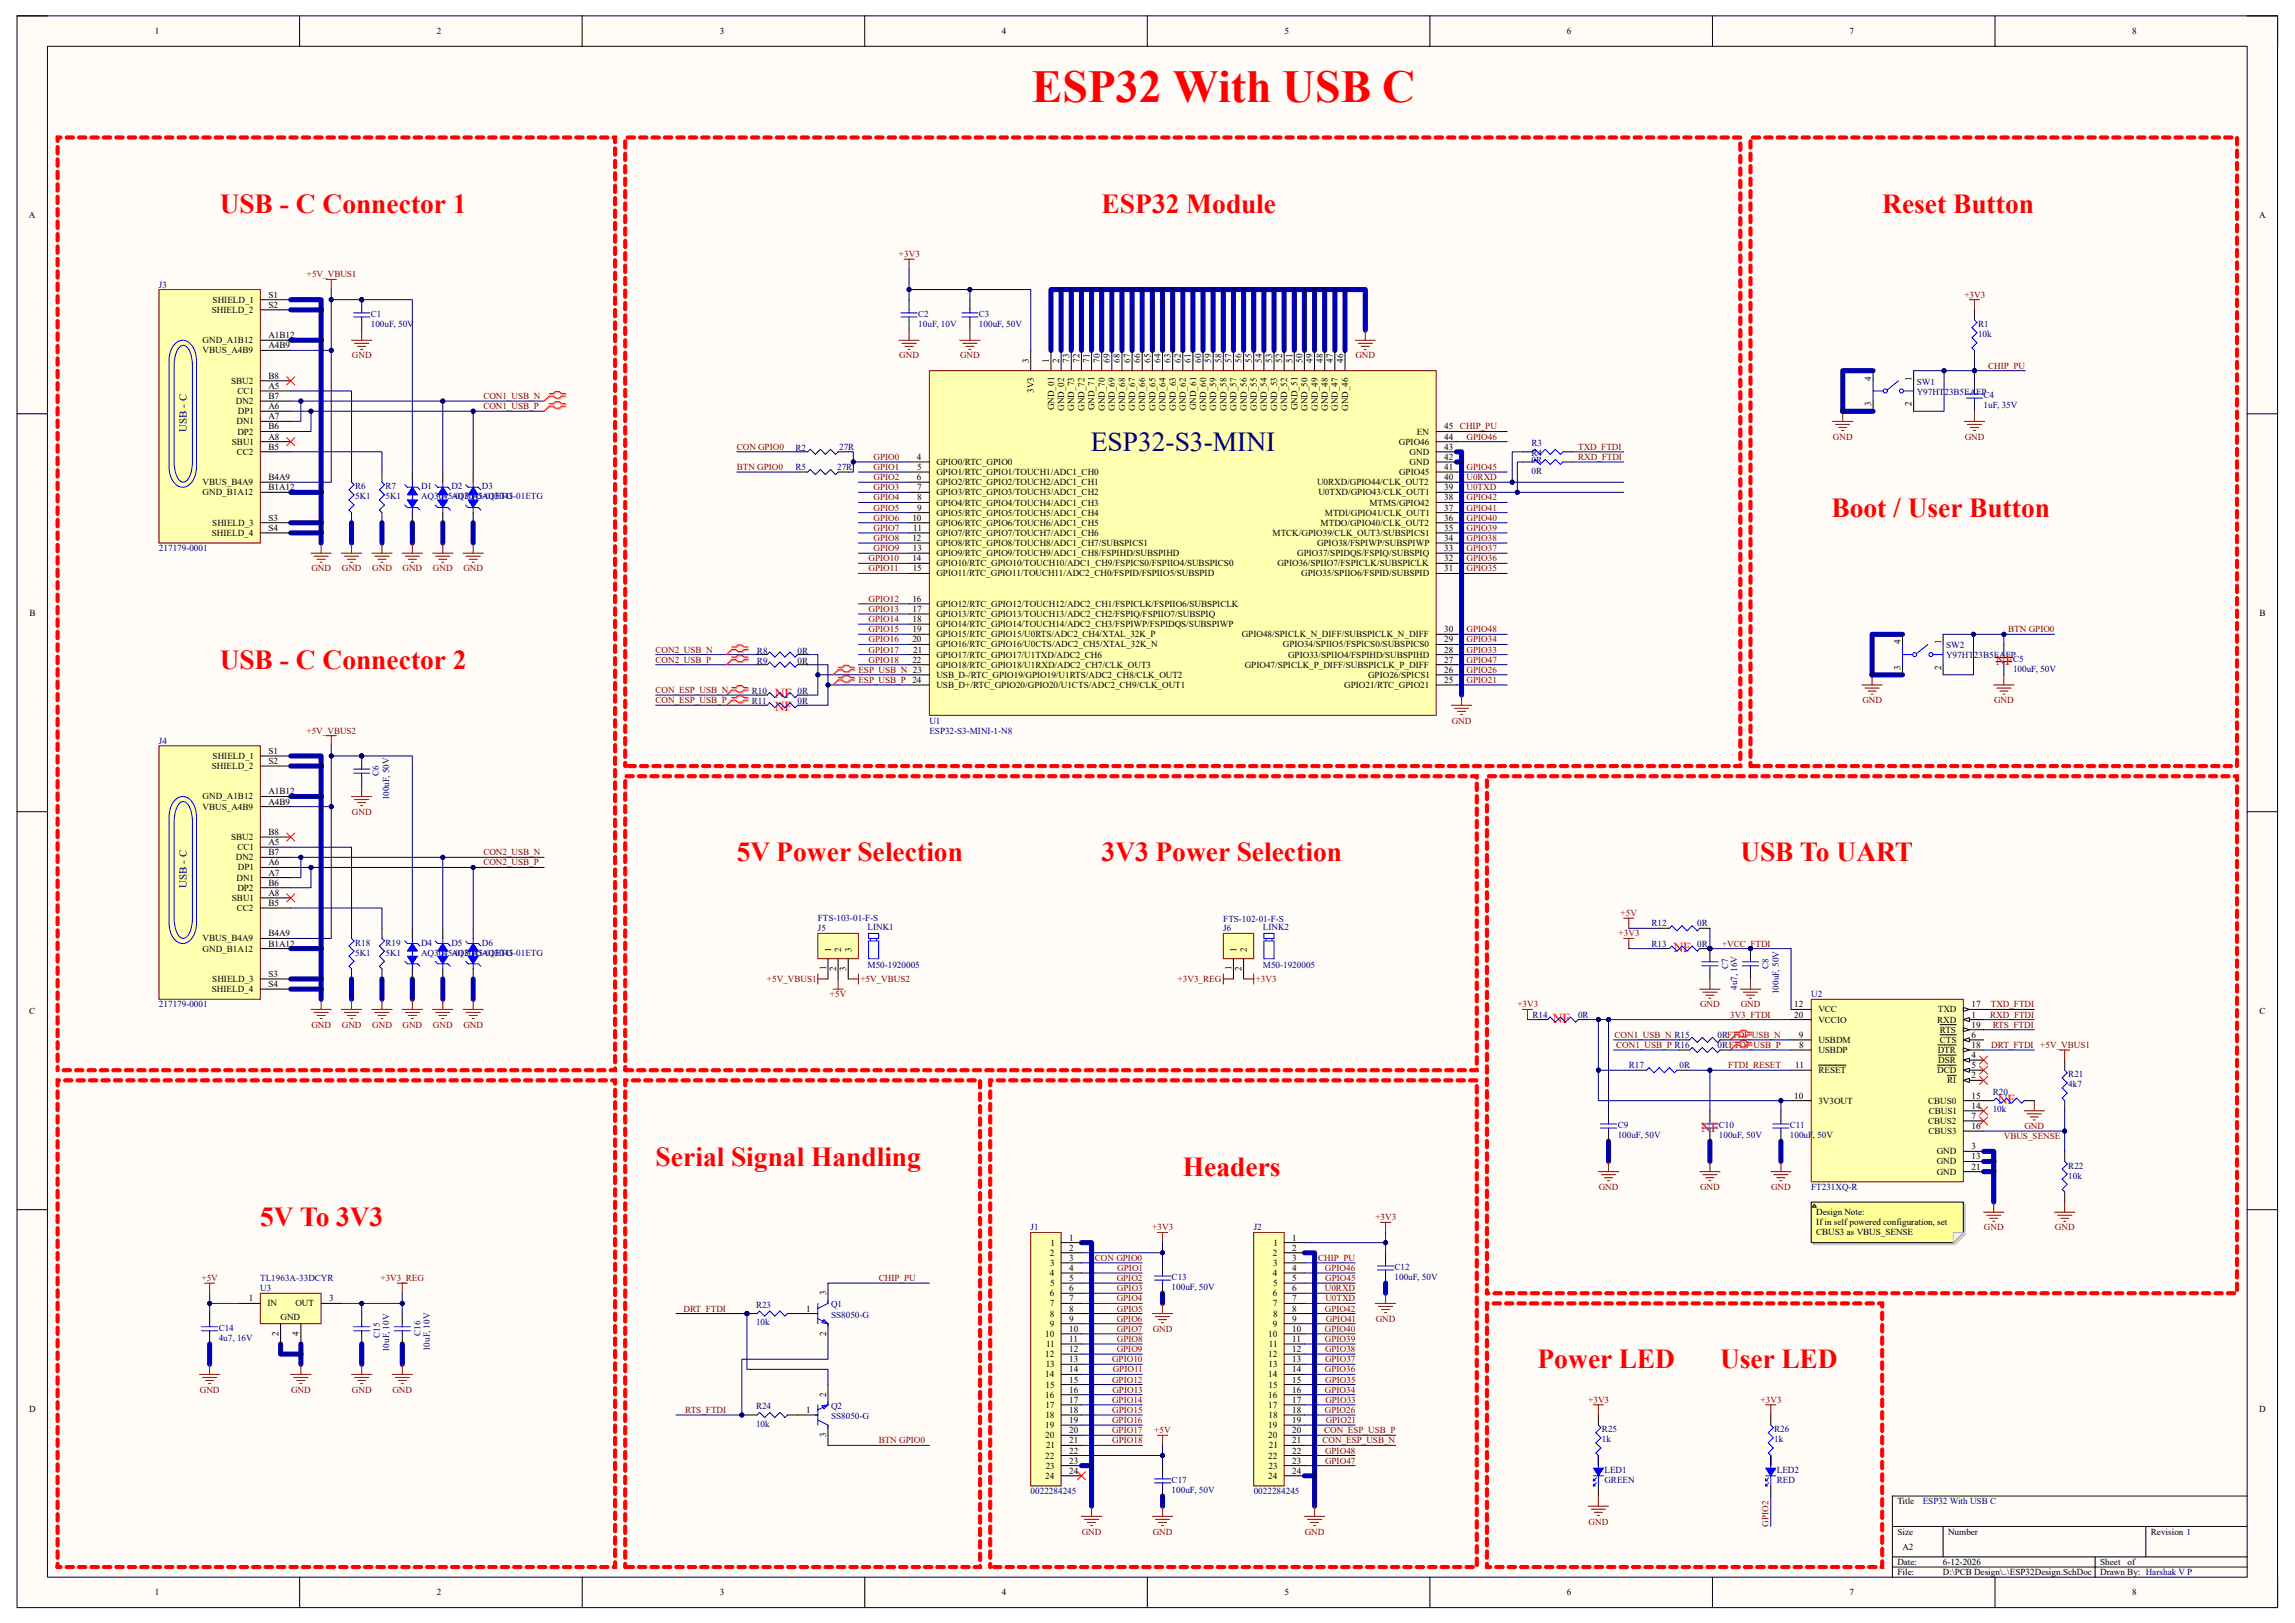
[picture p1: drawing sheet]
<svg xmlns="http://www.w3.org/2000/svg" width="594mm" height="420mm" viewBox="0 0 594 420" stroke-linecap="round" stroke-linejoin="round" font-family="sans-serif">
<defs><g id="words">
<text font-size="11.9" fill="#f00" x="267.1" y="26.5">ESP32 With USB C</text>
<g font-size="7.1" fill="#f00">
<text x="56.9" y="55">USB - C Connector 1</text>
<text x="285.1" y="55">ESP32 Module</text>
<text x="487.1" y="55">Reset Button</text>
<text x="474" y="133.7">Boot / User Button</text>
<text x="56.9" y="173.1">USB - C Connector 2</text>
<text x="190.7" y="222.9">5V Power Selection</text>
<text x="285.1" y="222.9">3V3 Power Selection</text>
<text x="450.4" y="222.9">USB To UART</text>
<text x="169.7" y="301.6">Serial Signal Handling</text>
<text x="306.1" y="304.2">Headers</text>
<text x="67.4" y="317.4">5V To 3V3</text>
<text x="397.9" y="354.1">Power LED</text>
<text x="445.2" y="354.1">User LED</text>
</g>
<text font-size="7.1" fill="#000080" x="282.3" y="116.7">ESP32-S3-MINI</text>
<g font-size="3.6" fill="#f00">
<text x="516.5" y="172">NF</text>
<text x="200.5" y="180.7">NF</text>
<text x="200.5" y="183.9">NF</text>
<text x="433.1" y="246.3">NF</text>
<text x="401.9" y="264.6">NF</text>
<text x="517.1" y="285.6">NF</text>
<text x="440.3" y="292.8">NF</text>
</g>
<g font-size="2.8" fill="#000080">
<text x="48.4" y="111.7" transform="rotate(-90 48.4 111.7)">USB - C</text>
<text x="48.4" y="229.7" transform="rotate(-90 48.4 229.7)">USB - C</text>
</g>
<g font-size="2.4">
<text x="40.1" y="8.8">1</text>
<text x="113" y="8.8">2</text>
<text x="186.3" y="8.8">3</text>
<text x="259.2" y="8.8">4</text>
<text x="332.5" y="8.8">5</text>
<text x="405.6" y="8.8">6</text>
<text x="478.7" y="8.8">7</text>
<text x="551.9" y="8.8">8</text>
<text x="7.5" y="56.4">A</text>
<text x="584.7" y="56.4">A</text>
<text x="69.5" y="77">S1</text>
<text x="54.8" y="81">SHIELD_2</text>
<text x="55" y="78.4">SHIELD_1</text>
<text x="69.5" y="79.7">S2</text>
<text x="52.5" y="88.9">GND_A1B12</text>
<text x="69.5" y="87.5">A1B12</text>
<text x="52.5" y="91.4">VBUS_A4B9</text>
<text x="69.5" y="90.2">A4B9</text>
<text x="266.2" y="93.8" transform="rotate(-90 266.2 93.8)">3</text>
<text x="271.5" y="93.8" transform="rotate(-90 271.5 93.8)">1</text>
<text x="274.1" y="93.8" transform="rotate(-90 274.1 93.8)">2</text>
<text x="276.7" y="93.8" transform="rotate(-90 276.7 93.8)">73</text>
<text x="279.4" y="93.8" transform="rotate(-90 279.4 93.8)">72</text>
<text x="282" y="93.8" transform="rotate(-90 282 93.8)">71</text>
<text x="284.6" y="93.8" transform="rotate(-90 284.6 93.8)">70</text>
<text x="287.2" y="93.8" transform="rotate(-90 287.2 93.8)">69</text>
<text x="289.9" y="93.8" transform="rotate(-90 289.9 93.8)">68</text>
<text x="292.5" y="93.8" transform="rotate(-90 292.5 93.8)">67</text>
<text x="295.1" y="93.8" transform="rotate(-90 295.1 93.8)">66</text>
<text x="297.7" y="93.8" transform="rotate(-90 297.7 93.8)">65</text>
<text x="300.4" y="93.8" transform="rotate(-90 300.4 93.8)">64</text>
<text x="303" y="93.8" transform="rotate(-90 303 93.8)">63</text>
<text x="305.6" y="93.8" transform="rotate(-90 305.6 93.8)">62</text>
<text x="308.2" y="93.8" transform="rotate(-90 308.2 93.8)">61</text>
<text x="310.9" y="93.8" transform="rotate(-90 310.9 93.8)">60</text>
<text x="313.5" y="93.8" transform="rotate(-90 313.5 93.8)">59</text>
<text x="316.1" y="93.8" transform="rotate(-90 316.1 93.8)">58</text>
<text x="318.7" y="93.8" transform="rotate(-90 318.7 93.8)">57</text>
<text x="321.4" y="93.8" transform="rotate(-90 321.4 93.8)">56</text>
<text x="324" y="93.8" transform="rotate(-90 324 93.8)">55</text>
<text x="326.6" y="93.8" transform="rotate(-90 326.6 93.8)">54</text>
<text x="329.2" y="93.8" transform="rotate(-90 329.2 93.8)">53</text>
<text x="331.9" y="93.8" transform="rotate(-90 331.9 93.8)">52</text>
<text x="334.5" y="93.8" transform="rotate(-90 334.5 93.8)">51</text>
<text x="337.1" y="93.8" transform="rotate(-90 337.1 93.8)">50</text>
<text x="339.7" y="93.8" transform="rotate(-90 339.7 93.8)">49</text>
<text x="342.4" y="93.8" transform="rotate(-90 342.4 93.8)">48</text>
<text x="345" y="93.8" transform="rotate(-90 345 93.8)">47</text>
<text x="347.6" y="93.8" transform="rotate(-90 347.6 93.8)">46</text>
<text x="59.8" y="99.3">SBU2</text>
<text x="61.5" y="101.9">CC1</text>
<text x="69.5" y="100.6">A5</text>
<text x="69.5" y="98">B8</text>
<text x="267.5" y="101.6" transform="rotate(-90 267.5 101.6)">3V3</text>
<text x="484.3" y="98.5" transform="rotate(-90 484.3 98.5)">4</text>
<text x="494.8" y="98.6" transform="rotate(-90 494.8 98.6)">1</text>
<text x="61" y="104.6">DN2</text>
<text x="61.6" y="107.2">DP1</text>
<text x="69.5" y="105.9">A6</text>
<text x="69.5" y="103.3">B7</text>
<text x="272.8" y="106.1" transform="rotate(-90 272.8 106.1)">GND_01</text>
<text x="275.4" y="106.3" transform="rotate(-90 275.4 106.3)">GND_02</text>
<text x="278" y="106.3" transform="rotate(-90 278 106.3)">GND_73</text>
<text x="280.7" y="106.3" transform="rotate(-90 280.7 106.3)">GND_72</text>
<text x="283.3" y="106.1" transform="rotate(-90 283.3 106.1)">GND_71</text>
<text x="285.9" y="106.3" transform="rotate(-90 285.9 106.3)">GND_70</text>
<text x="288.5" y="106.3" transform="rotate(-90 288.5 106.3)">GND_69</text>
<text x="291.2" y="106.3" transform="rotate(-90 291.2 106.3)">GND_68</text>
<text x="293.8" y="106.3" transform="rotate(-90 293.8 106.3)">GND_67</text>
<text x="296.4" y="106.3" transform="rotate(-90 296.4 106.3)">GND_66</text>
<text x="299" y="106.3" transform="rotate(-90 299 106.3)">GND_65</text>
<text x="301.7" y="106.3" transform="rotate(-90 301.7 106.3)">GND_64</text>
<text x="304.3" y="106.3" transform="rotate(-90 304.3 106.3)">GND_63</text>
<text x="306.9" y="106.3" transform="rotate(-90 306.9 106.3)">GND_62</text>
<text x="309.5" y="106.1" transform="rotate(-90 309.5 106.1)">GND_61</text>
<text x="312.2" y="106.3" transform="rotate(-90 312.2 106.3)">GND_60</text>
<text x="314.8" y="106.3" transform="rotate(-90 314.8 106.3)">GND_59</text>
<text x="317.4" y="106.3" transform="rotate(-90 317.4 106.3)">GND_58</text>
<text x="320" y="106.3" transform="rotate(-90 320 106.3)">GND_57</text>
<text x="322.7" y="106.3" transform="rotate(-90 322.7 106.3)">GND_56</text>
<text x="325.3" y="106.3" transform="rotate(-90 325.3 106.3)">GND_55</text>
<text x="327.9" y="106.3" transform="rotate(-90 327.9 106.3)">GND_54</text>
<text x="330.5" y="106.3" transform="rotate(-90 330.5 106.3)">GND_53</text>
<text x="333.2" y="106.3" transform="rotate(-90 333.2 106.3)">GND_52</text>
<text x="335.8" y="106.1" transform="rotate(-90 335.8 106.1)">GND_51</text>
<text x="338.4" y="106.3" transform="rotate(-90 338.4 106.3)">GND_50</text>
<text x="341" y="106.3" transform="rotate(-90 341 106.3)">GND_49</text>
<text x="343.7" y="106.3" transform="rotate(-90 343.7 106.3)">GND_48</text>
<text x="346.3" y="106.3" transform="rotate(-90 346.3 106.3)">GND_47</text>
<text x="348.9" y="106.3" transform="rotate(-90 348.9 106.3)">GND_46</text>
<text x="484.3" y="105.1" transform="rotate(-90 484.3 105.1)">3</text>
<text x="494.8" y="105.1" transform="rotate(-90 494.8 105.1)">2</text>
<text x="61.2" y="109.8">DN1</text>
<text x="61.4" y="112.4">DP2</text>
<text x="69.5" y="108.5">A7</text>
<text x="69.5" y="113.7">A8</text>
<text x="69.5" y="111.1">B6</text>
<text x="366.7" y="112.4">EN</text>
<text x="373.8" y="113.7">44</text>
<text x="373.8" y="111.1">45</text>
<text x="60" y="115.1">SBU1</text>
<text x="61.3" y="117.7">CC2</text>
<text x="69.5" y="116.4">B5</text>
<text x="237.3" y="119">4</text>
<text x="362.1" y="115.1">GPIO46</text>
<text x="364.8" y="117.7">GND</text>
<text x="373.8" y="119">42</text>
<text x="373.8" y="116.4">43</text>
<text x="52.5" y="125.6">VBUS_B4A9</text>
<text x="69.5" y="124.2">B4A9</text>
<text x="237.3" y="124.2">6</text>
<text x="237.4" y="121.6">5</text>
<text x="242.4" y="120.3">GPIO0/RTC_GPIO0</text>
<text x="242.4" y="122.9">GPIO1/RTC_GPIO1/TOUCH1/ADC1_CH0</text>
<text x="242.4" y="125.6">GPIO2/RTC_GPIO2/TOUCH2/ADC1_CH1</text>
<text x="340.9" y="125.6">U0RXD/GPIO44/CLK_OUT2</text>
<text x="362.1" y="122.9">GPIO45</text>
<text x="364.8" y="120.3">GND</text>
<text x="373.8" y="124.2">40</text>
<text x="373.8" y="121.6">41</text>
<text x="52.5" y="128.2">GND_B1A12</text>
<text x="69.5" y="126.9">B1A12</text>
<text x="237.4" y="126.9">7</text>
<text x="237.4" y="129.5">8</text>
<text x="242.4" y="128.2">GPIO3/RTC_GPIO3/TOUCH3/ADC1_CH2</text>
<text x="242.4" y="130.8">GPIO4/RTC_GPIO4/TOUCH4/ADC1_CH3</text>
<text x="341.2" y="128.2">U0TXD/GPIO43/CLK_OUT1</text>
<text x="354.4" y="130.8">MTMS/GPIO42</text>
<text x="373.8" y="129.5">38</text>
<text x="373.8" y="126.9">39</text>
<text x="54.9" y="136.1">SHIELD_3</text>
<text x="69.5" y="134.7">S3</text>
<text x="69.5" y="137.4">S4</text>
<text x="236.1" y="134.7">10</text>
<text x="236.3" y="137.4">11</text>
<text x="237.4" y="132.1">9</text>
<text x="242.4" y="133.4">GPIO5/RTC_GPIO5/TOUCH5/ADC1_CH4</text>
<text x="242.4" y="136.1">GPIO6/RTC_GPIO6/TOUCH6/ADC1_CH5</text>
<text x="341.8" y="136.1">MTDO/GPIO40/CLK_OUT2</text>
<text x="342.9" y="133.4">MTDI/GPIO41/CLK_OUT1</text>
<text x="373.8" y="137.4">35</text>
<text x="373.8" y="134.7">36</text>
<text x="373.8" y="132.1">37</text>
<text x="54.8" y="138.7">SHIELD_4</text>
<text x="236.1" y="140">12</text>
<text x="236.3" y="142.6">13</text>
<text x="242.4" y="138.7">GPIO7/RTC_GPIO7/TOUCH7/ADC1_CH6</text>
<text x="242.4" y="141.3">GPIO8/RTC_GPIO8/TOUCH8/ADC1_CH7/SUBSPICS1</text>
<text x="242.4" y="143.9">GPIO9/RTC_GPIO9/TOUCH9/ADC1_CH8/FSPIHD/SUBSPIHD</text>
<text x="329.4" y="138.7">MTCK/GPIO39/CLK_OUT3/SUBSPICS1</text>
<text x="335.7" y="143.9">GPIO37/SPIDQS/FSPIQ/SUBSPIQ</text>
<text x="340.9" y="141.3">GPIO38/FSPIWP/SUBSPIWP</text>
<text x="373.8" y="142.6">33</text>
<text x="373.8" y="140">34</text>
<text x="236.1" y="145.2">14</text>
<text x="236.2" y="147.9">15</text>
<text x="242.4" y="146.6">GPIO10/RTC_GPIO10/TOUCH10/ADC1_CH9/FSPICS0/FSPIIO4/SUBSPICS0</text>
<text x="242.4" y="149.2">GPIO11/RTC_GPIO11/TOUCH11/ADC2_CH0/FSPID/FSPIIO5/SUBSPID</text>
<text x="330.6" y="146.6">GPIO36/SPIIO7/FSPICLK/SUBSPICLK</text>
<text x="336.8" y="149.2">GPIO35/SPIIO6/FSPID/SUBSPID</text>
<text x="373.8" y="147.9">31</text>
<text x="373.8" y="145.2">32</text>
<text x="236.1" y="155.7">16</text>
<text x="7.6" y="159.3">B</text>
<text x="236.2" y="158.4">17</text>
<text x="236.2" y="161">18</text>
<text x="242.4" y="157.1">GPIO12/RTC_GPIO12/TOUCH12/ADC2_CH1/FSPICLK/FSPIIO6/SUBSPICLK</text>
<text x="242.4" y="159.7">GPIO13/RTC_GPIO13/TOUCH13/ADC2_CH2/FSPIQ/FSPIIO7/SUBSPIQ</text>
<text x="584.8" y="159.3">B</text>
<text x="236.1" y="166.2">20</text>
<text x="236.2" y="163.6">19</text>
<text x="242.4" y="162.3">GPIO14/RTC_GPIO14/TOUCH14/ADC2_CH3/FSPIWP/FSPIDQS/SUBSPIWP</text>
<text x="242.4" y="164.9">GPIO15/RTC_GPIO15/U0RTS/ADC2_CH4/XTAL_32K_P</text>
<text x="242.4" y="167.6">GPIO16/RTC_GPIO16/U0CTS/ADC2_CH5/XTAL_32K_N</text>
<text x="321.4" y="164.9">GPIO48/SPICLK_N_DIFF/SUBSPICLK_N_DIFF</text>
<text x="332" y="167.6">GPIO34/SPIIO5/FSPICS0/SUBSPICS0</text>
<text x="373.8" y="166.2">29</text>
<text x="373.8" y="163.6">30</text>
<text x="491.9" y="166.7" transform="rotate(-90 491.9 166.7)">4</text>
<text x="502.4" y="166.8" transform="rotate(-90 502.4 166.8)">1</text>
<text x="236.1" y="171.5">22</text>
<text x="236.3" y="168.9">21</text>
<text x="242.4" y="170.2">GPIO17/RTC_GPIO17/U1TXD/ADC2_CH6</text>
<text x="242.4" y="172.8">GPIO18/RTC_GPIO18/U1RXD/ADC2_CH7/CLK_OUT3</text>
<text x="322.2" y="172.8">GPIO47/SPICLK_P_DIFF/SUBSPICLK_P_DIFF</text>
<text x="333.4" y="170.2">GPIO33/SPIIO4/FSPIHD/SUBSPIHD</text>
<text x="373.8" y="171.5">27</text>
<text x="373.8" y="168.9">28</text>
<text x="491.9" y="173.3" transform="rotate(-90 491.9 173.3)">3</text>
<text x="502.4" y="173.3" transform="rotate(-90 502.4 173.3)">2</text>
<text x="242.4" y="175.4">USB_D-/RTC_GPIO19/GPIO19/U1RTS/ADC2_CH8/CLK_OUT2</text>
<text x="242.4" y="178.1">USB_D+/RTC_GPIO20/GPIO20/U1CTS/ADC2_CH9/CLK_OUT1</text>
<text x="347.9" y="178.1">GPIO21/RTC_GPIO21</text>
<text x="354.1" y="175.4">GPIO26/SPICS1</text>
<text x="373.8" y="176.7">25</text>
<text x="373.8" y="174.1">26</text>
<text x="55" y="196.4">SHIELD_1</text>
<text x="69.5" y="195.1">S1</text>
<text x="69.5" y="197.7">S2</text>
<text x="54.8" y="199">SHIELD_2</text>
<text x="52.5" y="206.9">GND_A1B12</text>
<text x="52.5" y="209.5">VBUS_A4B9</text>
<text x="69.5" y="205.6">A1B12</text>
<text x="69.5" y="208.2">A4B9</text>
<text x="59.8" y="217.4">SBU2</text>
<text x="61.5" y="220">CC1</text>
<text x="69.5" y="218.7">A5</text>
<text x="69.5" y="221.3">B7</text>
<text x="69.5" y="216.1">B8</text>
<text x="61" y="222.6">DN2</text>
<text x="61.2" y="227.9">DN1</text>
<text x="61.6" y="225.3">DP1</text>
<text x="69.5" y="223.9">A6</text>
<text x="69.5" y="226.6">A7</text>
<text x="60" y="233.1">SBU1</text>
<text x="61.4" y="230.5">DP2</text>
<text x="69.5" y="231.8">A8</text>
<text x="69.5" y="229.2">B6</text>
<text x="61.3" y="235.8">CC2</text>
<text x="69.5" y="234.4">B5</text>
<text x="52.5" y="243.6">VBUS_B4A9</text>
<text x="69.5" y="244.9">B1A12</text>
<text x="69.5" y="242.3">B4A9</text>
<text x="52.5" y="246.3">GND_B1A12</text>
<text x="213.8" y="251.1" transform="rotate(-90 213.8 251.1)">1</text>
<text x="215.1" y="246.3" transform="rotate(-90 215.1 246.3)">1</text>
<text x="216.4" y="251.3" transform="rotate(-90 216.4 251.3)">2</text>
<text x="217.7" y="246.3" transform="rotate(-90 217.7 246.3)">2</text>
<text x="219" y="251.2" transform="rotate(-90 219 251.2)">3</text>
<text x="220.3" y="246.3" transform="rotate(-90 220.3 246.3)">3</text>
<text x="318.7" y="251.1" transform="rotate(-90 318.7 251.1)">1</text>
<text x="320" y="246.3" transform="rotate(-90 320 246.3)">1</text>
<text x="321.4" y="251.3" transform="rotate(-90 321.4 251.3)">2</text>
<text x="322.7" y="246.3" transform="rotate(-90 322.7 246.3)">2</text>
<text x="54.8" y="256.8">SHIELD_4</text>
<text x="54.9" y="254.1">SHIELD_3</text>
<text x="69.5" y="252.8">S3</text>
<text x="69.5" y="255.4">S4</text>
<text x="7.6" y="262.3">C</text>
<text x="464.4" y="260.7">12</text>
<text x="464.4" y="263.3">20</text>
<text x="470.6" y="262">VCC</text>
<text x="501.5" y="262">TXD</text>
<text x="510.2" y="263.3">1</text>
<text x="510.2" y="260.7">17</text>
<text x="584.8" y="262.3">C</text>
<text x="465.6" y="268.6">9</text>
<text x="470.6" y="264.6">VCCIO</text>
<text x="470.6" y="269.9">USBDM</text>
<text x="501.4" y="264.6">RXD</text>
<text x="502.1" y="269.9">CTS</text>
<text x="502.1" y="267.3">RTS</text>
<text x="510.2" y="268.6">6</text>
<text x="510.2" y="265.9">19</text>
<text x="465.6" y="271.2">8</text>
<text x="470.6" y="272.5">USBDP</text>
<text x="501.5" y="272.5">DTR</text>
<text x="501.6" y="275.1">DSR</text>
<text x="510.2" y="273.8">4</text>
<text x="510.2" y="271.2">18</text>
<text x="464.6" y="276.4">11</text>
<text x="470.6" y="277.7">RESET</text>
<text x="501.4" y="277.7">DCD</text>
<text x="504" y="280.4">RI</text>
<text x="510.2" y="276.4">5</text>
<text x="510.2" y="279.1">2</text>
<text x="464.4" y="284.3">10</text>
<text x="470.6" y="285.6">3V3OUT</text>
<text x="499" y="285.6">CBUS0</text>
<text x="510.2" y="284.3">15</text>
<text x="510.2" y="286.9">14</text>
<text x="499" y="290.9">CBUS2</text>
<text x="499.1" y="293.5">CBUS3</text>
<text x="499.2" y="288.2">CBUS1</text>
<text x="510.2" y="289.6">7</text>
<text x="510.2" y="292.2">16</text>
<text x="501.3" y="298.7">GND</text>
<text x="510.2" y="297.4">3</text>
<text x="501.3" y="301.3">GND</text>
<text x="501.3" y="304">GND</text>
<text x="510.2" y="300">13</text>
<text x="510.2" y="302.6">21</text>
<text x="470.1" y="314.5">Design Note:</text>
<text x="470.1" y="317.1">If in self powered configuration, set</text>
<text x="271.9" y="322.3">1</text>
<text x="276.7" y="321">1</text>
<text x="276.7" y="323.6">2</text>
<text x="329.6" y="322.3">1</text>
<text x="334.4" y="321">1</text>
<text x="334.4" y="323.6">2</text>
<text x="470.1" y="319.7">CBUS3 as VBUS_SENSE</text>
<text x="271.7" y="325">2</text>
<text x="271.8" y="327.6">3</text>
<text x="276.7" y="326.3">3</text>
<text x="276.7" y="328.9">4</text>
<text x="329.4" y="325">2</text>
<text x="329.5" y="327.6">3</text>
<text x="334.4" y="326.3">3</text>
<text x="334.4" y="328.9">4</text>
<text x="213.8" y="335.2" transform="rotate(-90 213.8 335.2)">3</text>
<text x="271.7" y="330.2">4</text>
<text x="271.7" y="335.4">6</text>
<text x="271.8" y="332.8">5</text>
<text x="276.7" y="331.5">5</text>
<text x="276.7" y="334.1">6</text>
<text x="329.4" y="330.2">4</text>
<text x="329.4" y="335.4">6</text>
<text x="329.5" y="332.8">5</text>
<text x="334.4" y="331.5">5</text>
<text x="334.4" y="334.1">6</text>
<text x="64.4" y="336.8">1</text>
<text x="69.2" y="338.1">IN</text>
<text x="72.6" y="341.5">GND</text>
<text x="76.5" y="338.1">OUT</text>
<text x="85.2" y="336.8">3</text>
<text x="208.7" y="339.4">1</text>
<text x="271.7" y="338.1">7</text>
<text x="271.7" y="340.7">8</text>
<text x="276.7" y="336.8">7</text>
<text x="276.7" y="339.4">8</text>
<text x="329.4" y="338.1">7</text>
<text x="329.5" y="340.7">8</text>
<text x="334.4" y="336.8">7</text>
<text x="334.4" y="339.4">8</text>
<text x="72.1" y="345.7" transform="rotate(-90 72.1 345.7)">2</text>
<text x="77.3" y="345.7" transform="rotate(-90 77.3 345.7)">4</text>
<text x="213.8" y="345.7" transform="rotate(-90 213.8 345.7)">2</text>
<text x="270.5" y="345.9">10</text>
<text x="271.7" y="343.3">9</text>
<text x="276.7" y="342">9</text>
<text x="276.7" y="344.6">10</text>
<text x="276.7" y="347.3">11</text>
<text x="328.2" y="345.9">10</text>
<text x="329.4" y="343.3">9</text>
<text x="334.4" y="342">9</text>
<text x="334.4" y="344.6">10</text>
<text x="334.4" y="347.3">11</text>
<text x="270.5" y="351.2">12</text>
<text x="270.6" y="353.8">13</text>
<text x="270.7" y="348.6">11</text>
<text x="276.7" y="349.9">12</text>
<text x="276.7" y="352.5">13</text>
<text x="328.3" y="351.2">12</text>
<text x="328.3" y="353.8">13</text>
<text x="328.4" y="348.6">11</text>
<text x="334.4" y="349.9">12</text>
<text x="334.4" y="352.5">13</text>
<text x="270.5" y="356.4">14</text>
<text x="270.6" y="359.1">15</text>
<text x="276.7" y="355.1">14</text>
<text x="276.7" y="357.8">15</text>
<text x="328.2" y="356.4">14</text>
<text x="328.3" y="359.1">15</text>
<text x="334.4" y="355.1">14</text>
<text x="334.4" y="357.8">15</text>
<text x="7.5" y="365.3">D</text>
<text x="208.7" y="365.6">1</text>
<text x="213.8" y="361.4" transform="rotate(-90 213.8 361.4)">2</text>
<text x="270.5" y="361.7">16</text>
<text x="270.6" y="364.3">17</text>
<text x="276.7" y="360.4">16</text>
<text x="276.7" y="363">17</text>
<text x="276.7" y="365.6">18</text>
<text x="328.3" y="361.7">16</text>
<text x="328.3" y="364.3">17</text>
<text x="334.4" y="360.4">16</text>
<text x="334.4" y="363">17</text>
<text x="334.4" y="365.6">18</text>
<text x="584.7" y="365.3">D</text>
<text x="213.8" y="371.9" transform="rotate(-90 213.8 371.9)">3</text>
<text x="270.5" y="369.6">19</text>
<text x="270.6" y="366.9">18</text>
<text x="276.7" y="368.3">19</text>
<text x="276.7" y="370.9">20</text>
<text x="328.3" y="369.6">19</text>
<text x="328.3" y="366.9">18</text>
<text x="334.4" y="368.3">19</text>
<text x="334.4" y="370.9">20</text>
<text x="270.5" y="372.2">20</text>
<text x="270.5" y="377.4">22</text>
<text x="270.7" y="374.8">21</text>
<text x="276.7" y="373.5">21</text>
<text x="276.7" y="376.1">22</text>
<text x="328.2" y="372.2">20</text>
<text x="328.3" y="377.4">22</text>
<text x="328.4" y="374.8">21</text>
<text x="334.4" y="373.5">21</text>
<text x="334.4" y="376.1">22</text>
<text x="270.5" y="382.7">24</text>
<text x="270.6" y="380.1">23</text>
<text x="276.7" y="378.8">23</text>
<text x="276.7" y="381.4">24</text>
<text x="328.2" y="382.7">24</text>
<text x="328.3" y="380.1">23</text>
<text x="334.4" y="378.8">23</text>
<text x="334.4" y="381.4">24</text>
<text x="491.1" y="389.3">Title</text>
<text x="491.1" y="397.1">Size</text>
<text x="492.4" y="401">A2</text>
<text x="504.2" y="397.1">Number</text>
<text x="556.7" y="397.1">Revision 1</text>
<text x="491.1" y="405">Date:</text>
<text x="491.1" y="407.6">File:</text>
<text x="502.9" y="405">6-12-2026</text>
<text x="502.9" y="407.6">D:\PCB Design\..\ESP32Design.SchDoc</text>
<text x="543.6" y="405">Sheet</text>
<text x="543.6" y="407.6">Drawn By: Harshak V P</text>
<text x="550.6" y="405">of</text>
<text x="40.1" y="412.8">1</text>
<text x="113" y="412.8">2</text>
<text x="186.3" y="412.8">3</text>
<text x="259.2" y="412.8">4</text>
<text x="332.5" y="412.8">5</text>
<text x="405.6" y="412.8">6</text>
<text x="478.7" y="412.8">7</text>
<text x="551.9" y="412.8">8</text>
</g>
<g font-size="2.4" fill="#800000">
<text x="79.4" y="71.8">+5V_VBUS1</text>
<text x="232.7" y="66.5">+3V3</text>
<text x="508.4" y="77">+3V3</text>
<text x="91.1" y="92.8">GND</text>
<text x="232.7" y="92.8">GND</text>
<text x="248.5" y="92.8">GND</text>
<text x="350.8" y="92.8">GND</text>
<text x="514.6" y="95.4">CHIP_PU</text>
<text x="125.1" y="103.3">CON1_USB_N</text>
<text x="125.1" y="105.9">CON1_USB_P</text>
<text x="377.9" y="111.1">CHIP_PU</text>
<text x="379.6" y="113.7">GPIO46</text>
<text x="474.4" y="113.7">GND</text>
<text x="508.5" y="113.7">GND</text>
<text x="190.7" y="116.4">CON GPIO0</text>
<text x="226.1" y="119">GPIO0</text>
<text x="408.4" y="116.4">TXD_FTDI</text>
<text x="408.4" y="119">RXD_FTDI</text>
<text x="190.7" y="121.6">BTN GPIO0</text>
<text x="226.1" y="121.6">GPIO1</text>
<text x="226.1" y="124.2">GPIO2</text>
<text x="379.6" y="124.2">U0RXD</text>
<text x="379.6" y="121.6">GPIO45</text>
<text x="226.1" y="126.9">GPIO3</text>
<text x="226.1" y="129.5">GPIO4</text>
<text x="379.6" y="129.5">GPIO42</text>
<text x="379.6" y="126.9">U0TXD</text>
<text x="226.1" y="132.1">GPIO5</text>
<text x="226.1" y="134.7">GPIO6</text>
<text x="226.1" y="137.4">GPIO7</text>
<text x="379.6" y="137.4">GPIO39</text>
<text x="379.6" y="134.7">GPIO40</text>
<text x="379.6" y="132.1">GPIO41</text>
<text x="226.1" y="140">GPIO8</text>
<text x="226.1" y="142.6">GPIO9</text>
<text x="379.6" y="142.6">GPIO37</text>
<text x="379.6" y="140">GPIO38</text>
<text x="80.6" y="147.9">GND</text>
<text x="88.5" y="147.9">GND</text>
<text x="96.4" y="147.9">GND</text>
<text x="104.2" y="147.9">GND</text>
<text x="112.1" y="147.9">GND</text>
<text x="119.9" y="147.9">GND</text>
<text x="224.8" y="145.2">GPIO10</text>
<text x="224.8" y="147.9">GPIO11</text>
<text x="379.6" y="147.9">GPIO35</text>
<text x="379.6" y="145.2">GPIO36</text>
<text x="224.8" y="155.7">GPIO12</text>
<text x="224.8" y="158.4">GPIO13</text>
<text x="224.8" y="161">GPIO14</text>
<text x="224.8" y="163.6">GPIO15</text>
<text x="224.8" y="166.2">GPIO16</text>
<text x="379.6" y="166.2">GPIO34</text>
<text x="379.6" y="163.6">GPIO48</text>
<text x="519.8" y="163.6">BTN GPIO0</text>
<text x="169.7" y="168.9">CON2_USB_N</text>
<text x="169.7" y="171.5">CON2_USB_P</text>
<text x="224.8" y="168.9">GPIO17</text>
<text x="224.8" y="171.5">GPIO18</text>
<text x="379.6" y="168.9">GPIO33</text>
<text x="379.6" y="171.5">GPIO47</text>
<text x="169.7" y="179.4">CON_ESP_USB_N</text>
<text x="222.2" y="174.1">ESP_USB_N 23</text>
<text x="222.2" y="176.7">ESP_USB_P 24</text>
<text x="379.6" y="176.7">GPIO21</text>
<text x="379.6" y="174.1">GPIO26</text>
<text x="169.7" y="182">CON_ESP_USB_P</text>
<text x="482" y="182">GND</text>
<text x="516.1" y="182">GND</text>
<text x="79.3" y="189.9">+5V_VBUS2</text>
<text x="375.8" y="187.2">GND</text>
<text x="91.1" y="210.8">GND</text>
<text x="125.1" y="221.3">CON2_USB_N</text>
<text x="125.1" y="223.9">CON2_USB_P</text>
<text x="419.4" y="237.1">+5V</text>
<text x="418.9" y="242.3">+3V3</text>
<text x="445.7" y="244.9">+VCC_FTDI</text>
<text x="198.5" y="254.1">+5V_VBUS1</text>
<text x="222.7" y="254.1">+5V_VBUS2</text>
<text x="304.8" y="254.1">+3V3_REG</text>
<text x="325" y="254.1">+3V3</text>
<text x="214.8" y="258.1">+5V</text>
<text x="392.7" y="260.7">+3V3</text>
<text x="440" y="260.7">GND</text>
<text x="447.8" y="263.3">3V3_FTDI</text>
<text x="450.5" y="260.7">GND</text>
<text x="515.1" y="263.3">RXD_FTDI</text>
<text x="515.2" y="260.7">TXD_FTDI</text>
<text x="80.6" y="265.9">GND</text>
<text x="88.5" y="265.9">GND</text>
<text x="96.4" y="265.9">GND</text>
<text x="104.2" y="265.9">GND</text>
<text x="112.1" y="265.9">GND</text>
<text x="119.9" y="265.9">GND</text>
<text x="417.9" y="268.6">CON1_USB_N R15</text>
<text x="515.7" y="265.9">RTS_FTDI</text>
<text x="418.3" y="271.2">CON1_USB_P R16</text>
<text x="515.4" y="271.2">DRT_FTDI</text>
<text x="528.1" y="271.2">+5V_VBUS1</text>
<text x="447.3" y="276.4">FTDI_RESET</text>
<text x="524" y="292.2">GND</text>
<text x="518.6" y="294.8">VBUS_SENSE</text>
<text x="413.8" y="307.9">GND</text>
<text x="440" y="307.9">GND</text>
<text x="458.4" y="307.9">GND</text>
<text x="356" y="315.8">+3V3</text>
<text x="298.2" y="318.4">+3V3</text>
<text x="513.5" y="318.4">GND</text>
<text x="531.8" y="318.4">GND</text>
<text x="283.4" y="326.3">CON GPIO0</text>
<text x="289.2" y="328.9">GPIO1</text>
<text x="341.1" y="326.3">CHIP_PU</text>
<text x="342.9" y="328.9">GPIO46</text>
<text x="52.2" y="331.5">+5V</text>
<text x="98.5" y="331.5">+3V3_REG</text>
<text x="227.4" y="331.5">CHIP_PU</text>
<text x="289" y="331.5">GPIO2</text>
<text x="289.1" y="334.1">GPIO3</text>
<text x="342.9" y="334.1">U0RXD</text>
<text x="343" y="331.5">GPIO45</text>
<text x="176.9" y="339.4">DRT_FTDI</text>
<text x="289" y="336.8">GPIO4</text>
<text x="289.1" y="339.4">GPIO5</text>
<text x="342.9" y="339.4">GPIO42</text>
<text x="343" y="336.8">U0TXD</text>
<text x="289" y="344.6">GPIO7</text>
<text x="289" y="342">GPIO6</text>
<text x="289.1" y="347.3">GPIO8</text>
<text x="298.4" y="344.6">GND</text>
<text x="342.9" y="347.3">GPIO39</text>
<text x="342.9" y="344.6">GPIO40</text>
<text x="343.1" y="342">GPIO41</text>
<text x="356.1" y="342">GND</text>
<text x="287.8" y="352.5">GPIO10</text>
<text x="289" y="349.9">GPIO9</text>
<text x="342.9" y="352.5">GPIO37</text>
<text x="342.9" y="349.9">GPIO38</text>
<text x="287.8" y="357.8">GPIO12</text>
<text x="288" y="355.1">GPIO11</text>
<text x="342.9" y="355.1">GPIO36</text>
<text x="343" y="357.8">GPIO35</text>
<text x="51.7" y="360.4">GND</text>
<text x="75.4" y="360.4">GND</text>
<text x="91.1" y="360.4">GND</text>
<text x="101.6" y="360.4">GND</text>
<text x="177.3" y="365.6">RTS_FTDI</text>
<text x="287.8" y="363">GPIO14</text>
<text x="287.9" y="365.6">GPIO15</text>
<text x="287.9" y="360.4">GPIO13</text>
<text x="342.9" y="365.6">GPIO26</text>
<text x="342.9" y="360.4">GPIO34</text>
<text x="343" y="363">GPIO33</text>
<text x="411.1" y="363">+3V3</text>
<text x="455.7" y="363">+3V3</text>
<text x="287.8" y="368.3">GPIO16</text>
<text x="287.8" y="370.9">GPIO17</text>
<text x="298.7" y="370.9">+5V</text>
<text x="342.7" y="370.9">CON_ESP_USB_P</text>
<text x="343.1" y="368.3">GPIO21</text>
<text x="227.4" y="373.5">BTN GPIO0</text>
<text x="287.9" y="373.5">GPIO18</text>
<text x="342.3" y="373.5">CON_ESP_USB_N</text>
<text x="342.9" y="376.1">GPIO48</text>
<text x="342.9" y="378.8">GPIO47</text>
<text x="411.1" y="394.5">GND</text>
<text x="457.8" y="395" transform="rotate(-90 457.8 395)">GPIO2</text>
<text x="280" y="397.1">GND</text>
<text x="298.4" y="397.1">GND</text>
<text x="337.7" y="397.1">GND</text>
</g>
<g font-size="2.4" fill="#000080">
<text x="41.1" y="74.4">J3</text>
<text x="96" y="82">C1</text>
<text x="237.7" y="82">C2</text>
<text x="253.4" y="82">C3</text>
<text x="96" y="84.6">100uF, 50V</text>
<text x="237.7" y="84.6">10uF, 10V</text>
<text x="253.4" y="84.6">100uF, 50V</text>
<text x="511.9" y="84.6">R1</text>
<text x="511.9" y="87.2">10k</text>
<text x="496.1" y="99.5">SW1</text>
<text x="496.1" y="102.2">Y97HT23B5EAFP</text>
<text x="513.4" y="103">C4</text>
<text x="513.4" y="105.6">1uF, 35V</text>
<text x="205.9" y="116.6">R2</text>
<text x="217.2" y="116.4">27R</text>
<text x="396.4" y="115.5">R3</text>
<text x="396.4" y="119.9">0R</text>
<text x="396.4" y="118.1">R4</text>
<text x="205.9" y="121.6">R5</text>
<text x="216.7" y="121.6">27R</text>
<text x="396.4" y="122.6">0R</text>
<text x="91.9" y="126.6">R6</text>
<text x="91.9" y="129.2">5K1</text>
<text x="99.8" y="126.6">R7</text>
<text x="99.8" y="129.2">5K1</text>
<text x="109" y="126.6">D1</text>
<text x="109" y="129.2">AQ3045-01ETGAQ3045-01ETG</text>
<text x="116.8" y="126.6">D2</text>
<text x="116.8" y="129.2">AQ3045-01ETG</text>
<text x="124.7" y="126.6">D3</text>
<text x="41.1" y="142.6">217179-0001</text>
<text x="503.7" y="167.8">SW2</text>
<text x="195.9" y="169.1">R8</text>
<text x="195.9" y="171.7">R9</text>
<text x="206.4" y="169.1">0R</text>
<text x="206.4" y="171.7">0R</text>
<text x="503.7" y="170.4">Y97HT23B5EAFP</text>
<text x="521" y="171.2">C5</text>
<text x="521" y="173.8">100uF, 50V</text>
<text x="194.6" y="179.6">R10</text>
<text x="206.4" y="179.6">0R</text>
<text x="194.6" y="182.2">R11</text>
<text x="206.4" y="182.2">0R</text>
<text x="240.5" y="187.2">U1</text>
<text x="240.5" y="189.9">ESP32-S3-MINI-1-N8</text>
<text x="41.1" y="192.5">J4</text>
<text x="98.1" y="200.9" transform="rotate(-90 98.1 200.9)">C6</text>
<text x="100.7" y="207.1" transform="rotate(-90 100.7 207.1)">100uF, 50V</text>
<text x="211.7" y="238.4">FTS-103-01-F-S</text>
<text x="316.6" y="238.6">FTS-102-01-F-S</text>
<text x="427.4" y="239.7">R12</text>
<text x="439.2" y="239.7">0R</text>
<text x="91.9" y="244.7">R18</text>
<text x="99.8" y="244.7">R19</text>
<text x="109" y="244.7">D4</text>
<text x="116.8" y="244.7">D5</text>
<text x="124.7" y="244.7">D6</text>
<text x="211.7" y="241">J5</text>
<text x="224.5" y="240.7">LINK1</text>
<text x="316.6" y="241">J6</text>
<text x="326.9" y="240.7">LINK2</text>
<text x="427.4" y="244.9">R13</text>
<text x="439.2" y="244.9">0R</text>
<text x="91.9" y="247.3">5K1</text>
<text x="99.8" y="247.3">5K1</text>
<text x="109" y="247.3">AQ3045-01ETGAQ3045-01ETG</text>
<text x="116.8" y="247.3">AQ3045-01ETG</text>
<text x="224.5" y="250.4">M50-1920005</text>
<text x="326.9" y="250.4">M50-1920005</text>
<text x="447.3" y="250.7" transform="rotate(-90 447.3 250.7)">C7</text>
<text x="457.8" y="250.7" transform="rotate(-90 457.8 250.7)">C8</text>
<text x="449.6" y="256.2" transform="rotate(-90 449.6 256.2)">4u7, 16V</text>
<text x="460.4" y="257.3" transform="rotate(-90 460.4 257.3)">100uF, 50V</text>
<text x="41.1" y="260.7">217179-0001</text>
<text x="396.6" y="263.3">R14</text>
<text x="408.4" y="263.3">0R</text>
<text x="468.8" y="258.1">U2</text>
<text x="444.5" y="268.6">0RFTDI_USB_N</text>
<text x="444.5" y="271.2">0RFTDI_USB_P</text>
<text x="421.6" y="276.4">R17</text>
<text x="434.7" y="276.4">0R</text>
<text x="535.3" y="278.8">R21</text>
<text x="535.3" y="281.4">4k7</text>
<text x="515.7" y="283.4">R20</text>
<text x="515.7" y="287.8">10k</text>
<text x="418.7" y="291.9">C9</text>
<text x="444.9" y="291.9">C10</text>
<text x="463.3" y="291.9">C11</text>
<text x="418.7" y="294.5">100uF, 50V</text>
<text x="444.9" y="294.5">100uF, 50V</text>
<text x="463.3" y="294.5">100uF, 50V</text>
<text x="535.3" y="302.4">R22</text>
<text x="535.3" y="305">10k</text>
<text x="468.8" y="307.9">FT231XQ-R</text>
<text x="266.7" y="318.4">J1</text>
<text x="324.5" y="318.4">J2</text>
<text x="360.9" y="328.6">C12</text>
<text x="67.4" y="334.1">U3</text>
<text x="67.4" y="331.5">TL1963A-33DCYR</text>
<text x="303.2" y="331.3">C13</text>
<text x="303.2" y="333.9">100uF, 50V</text>
<text x="360.9" y="331.3">100uF, 50V</text>
<text x="195.7" y="338.5">R23</text>
<text x="215.1" y="338.3">Q1</text>
<text x="215.1" y="341">SS8050-G</text>
<text x="56.6" y="344.4">C14</text>
<text x="56.6" y="347">4u7, 16V</text>
<text x="98.3" y="346.2" transform="rotate(-90 98.3 346.2)">C15</text>
<text x="108.8" y="345.7" transform="rotate(-90 108.8 345.7)">C16</text>
<text x="195.7" y="342.9">10k</text>
<text x="100.7" y="349.9" transform="rotate(-90 100.7 349.9)">10uF, 10V</text>
<text x="111.2" y="349.6" transform="rotate(-90 111.2 349.6)">10uF, 10V</text>
<text x="195.7" y="364.7">R24</text>
<text x="215.1" y="364.6">Q2</text>
<text x="195.7" y="369.1">10k</text>
<text x="215.1" y="367.2">SS8050-G</text>
<text x="414.6" y="370.6">R25</text>
<text x="459.2" y="370.6">R26</text>
<text x="414.6" y="373.3">1k</text>
<text x="459.2" y="373.3">1k</text>
<text x="303.2" y="383.7">C17</text>
<text x="415.2" y="381.1">LED1</text>
<text x="415.2" y="383.7">GREEN</text>
<text x="459.9" y="381.1">LED2</text>
<text x="459.9" y="383.7">RED</text>
<text x="266.7" y="386.6">0022284245</text>
<text x="303.2" y="386.3">100uF, 50V</text>
<text x="324.5" y="386.6">0022284245</text>
<text x="497.6" y="389.3">ESP32 With USB C</text>
</g>
</g></defs>
<path d="M4.4 4.1h585.1v411.9h-585.1z" fill-rule="evenodd" fill="#fffcf8"/>
<path d="M4.4 4.1h585.1v411.9h-585.1z" fill="none" stroke="#000" stroke-width=".26"/>
<path d="M12.3 12h569.3v396.1h-569.3z" fill-rule="evenodd" fill="#fffcf8"/>
<g fill="none" stroke="#000" stroke-width=".26">
<path d="M4.4 4.1h7.9M12.3 12h569.3v396.1h-569.3zM77.5 4.1v7.9M150.7 4.1v7.9M223.8 4.1v7.9M296.9 4.1v7.9M370.1 4.1v7.9M443.2 4.1v7.9M516.3 4.1v7.9M581.6 4.1h7.9v7.9M4.4 107.1h7.9M581.6 107.1h7.9"/>
<path d="M4.4 210h7.9M581.6 210.1h7.9M4.4 313h7.9M581.6 313h7.9M489.8 395h91.8M502.9 395v7.9M555.4 395v7.9M581.6 387.1h-91.8v21M77.6 408.1v7.9M150.7 408.1v7.9M223.8 408.1v7.9M296.9 408.1v7.9"/>
<path d="M370.1 408.1v7.9M443.2 408.1v7.9M489.8 402.9h91.8M489.8 405.5h91.8M516.3 408.1v7.9M542.2 402.9v5.2M589.5 408.1v7.9"/>
</g>
<g fill="none" stroke="#0000bf" stroke-width="1.3">
<path d="M75.2 77.6h7.9v2.6M274.6 74.9v15.8M277.3 74.9v15.8M279.9 74.9v15.8M282.5 74.9v15.8M285.1 74.9v15.8M287.8 74.9v15.8M290.4 74.9v15.8M293 74.9v15.8M295.6 74.9v15.8M298.2 74.9v15.8M300.9 74.9v15.8"/>
<path d="M303.5 74.9v15.8M306.1 74.9v15.8M308.7 74.9v15.8M311.4 74.9v15.8M314 74.9v15.8M316.6 74.9v15.8M319.2 74.9v15.8M321.9 74.9v15.8M324.5 74.9v15.8M327.1 74.9v15.8M329.7 74.9v15.8M332.4 74.9v15.8"/>
<path d="M335 74.9v15.8M337.6 74.9v15.8M340.2 74.9v15.8M342.8 74.9v15.8M345.5 74.9v15.8M348.1 74.9h5.3v10.5M75.2 80.2h7.9M83.1 88v52.5M83.1 80.2v7.8h-7.9M272 90.7v-15.8h76.1v15.8M484.8 95.9h-7.9v10.5h7.9M377 116.9h1.3v2.6h-1.3"/>
<path d="M378.3 119.5v60.4M75.2 135.3h7.9M75.2 137.9h7.9M75.2 127.4h7.9M91 135.3v5.2M98.9 135.3v5.2M106.7 135.3v5.2M114.6 135.3v5.2M122.5 135.3v5.2M492.4 164.1h-7.9v10.5h7.9M75.2 195.6h7.9v2.6M75.2 198.2h7.9"/>
<path d="M83.1 198.2v7.9h-7.9M83.1 206.1v52.5M75.2 253.3h7.9M75.2 256h7.9M75.2 245.5h7.9M91 253.3v5.3M98.9 253.3v5.3M106.7 253.3v5.3M114.6 253.3v5.3M122.5 253.3v5.3M416.3 295.3v5.3M442.6 295.3v5.3"/>
<path d="M460.9 295.3v5.3M513.4 297.9h2.6v13.2M513.4 300.6h2.6M513.4 303.2h2.6M279.9 321.6h2.6v68.2M300.9 334.7v2.6M337.6 324.2h2.6v57.7h-2.6M358.6 332v2.7M54.3 347.8v5.2M72.6 347.8v2.6h5.3M77.9 347.8v5.2M93.6 347.8v5.2"/>
<path d="M104.1 347.8v5.2M279.9 379.3h2.6M300.9 387.1v2.7M340.2 381.9v7.9"/>
</g>
<path d="M14.6 275.9a.4 .4 0 0 1 .4-.1 .4 .4 0 0 1 .3 .3v.8a.4 .4 0 0 1-.4 .4 .4 .4 0 0 1-.4-.4zM14.7 272.6a.4 .4 0 0 1 .6 .3v1.6a.4 .4 0 0 1-.4 .4 .4 .4 0 0 1-.4-.4v-1.6zM14.6 269.5a.4 .4 0 0 1 .4-.2 .4 .4 0 0 1 .3 .4v1.6a.4 .4 0 0 1-.4 .4 .4 .4 0 0 1-.4-.4zM14.7 266.1a.4 .4 0 0 1 .6 .4v1.6a.4 .4 0 0 1-.4 .4 .4 .4 0 0 1-.4-.4v-1.6zM14.6 263.1a.4 .4 0 0 1 .4-.2 .4 .4 0 0 1 .3 .4v1.6a.4 .4 0 0 1-.4 .4 .4 .4 0 0 1-.4-.4zM14.7 259.7a.4 .4 0 0 1 .6 .4v1.6a.4 .4 0 0 1-.4 .4 .4 .4 0 0 1-.4-.4v-1.6zM14.6 256.6a.4 .4 0 0 1 .4-.2 .4 .4 0 0 1 .3 .4v1.6a.4 .4 0 0 1-.4 .4 .4 .4 0 0 1-.4-.4zM14.7 253.3a.4 .4 0 0 1 .6 .3v1.6a.4 .4 0 0 1-.4 .4 .4 .4 0 0 1-.4-.4v-1.6zM14.7 250.1a.4 .4 0 0 1 .6 .3v1.6a.4 .4 0 0 1-.4 .4 .4 .4 0 0 1-.4-.4v-1.6zM14.7 246.8a.4 .4 0 0 1 .6 .4v1.6a.4 .4 0 0 1-.4 .4 .4 .4 0 0 1-.4-.4v-1.6zM14.7 243.6a.4 .4 0 0 1 .6 .4v1.6a.4 .4 0 0 1-.4 .4 .4 .4 0 0 1-.4-.4v-1.6zM14.6 240.5a.4 .4 0 0 1 .4-.1 .4 .4 0 0 1 .3 .3v1.7a.4 .4 0 0 1-.4 .4 .4 .4 0 0 1-.4-.4zM14.7 237.2a.4 .4 0 0 1 .6 .3v1.6a.4 .4 0 0 1-.4 .4 .4 .4 0 0 1-.4-.4v-1.6zM14.6 234.1a.4 .4 0 0 1 .4-.2 .4 .4 0 0 1 .3 .4v1.6a.4 .4 0 0 1-.4 .4 .4 .4 0 0 1-.4-.4zM14.7 230.8a.4 .4 0 0 1 .6 .3v1.6a.4 .4 0 0 1-.4 .4 .4 .4 0 0 1-.4-.4v-1.6zM14.7 227.5a.4 .4 0 0 1 .6 .4v1.6a.4 .4 0 0 1-.4 .4 .4 .4 0 0 1-.4-.4v-1.6zM14.7 224.3a.4 .4 0 0 1 .6 .4v1.6a.4 .4 0 0 1-.4 .4 .4 .4 0 0 1-.4-.4v-1.6zM14.7 221.1a.4 .4 0 0 1 .6 .3v1.7a.4 .4 0 0 1-.4 .4 .4 .4 0 0 1-.4-.4v-1.7zM14.6 218a.4 .4 0 0 1 .4-.2 .4 .4 0 0 1 .3 .4v1.6a.4 .4 0 0 1-.4 .4 .4 .4 0 0 1-.4-.4zM14.7 214.7a.4 .4 0 0 1 .6 .3v1.6a.4 .4 0 0 1-.4 .4 .4 .4 0 0 1-.4-.4v-1.6zM14.6 211.6a.4 .4 0 0 1 .4-.2 .4 .4 0 0 1 .3 .4v1.6a.4 .4 0 0 1-.4 .4 .4 .4 0 0 1-.4-.4zM14.7 208.2a.4 .4 0 0 1 .6 .4v1.6a.4 .4 0 0 1-.4 .4 .4 .4 0 0 1-.4-.4v-1.6zM14.6 205.2a.4 .4 0 0 1 .4-.2 .4 .4 0 0 1 .3 .4v1.6a.4 .4 0 0 1-.4 .4 .4 .4 0 0 1-.4-.4zM14.7 201.8a.4 .4 0 0 1 .6 .3v1.7a.4 .4 0 0 1-.4 .4 .4 .4 0 0 1-.4-.4v-1.7zM14.7 198.6a.4 .4 0 0 1 .6 .3v1.6a.4 .4 0 0 1-.4 .4 .4 .4 0 0 1-.4-.4v-1.6zM14.7 195.4a.4 .4 0 0 1 .6 .3v1.6a.4 .4 0 0 1-.4 .4 .4 .4 0 0 1-.4-.4v-1.6zM14.7 192.1a.4 .4 0 0 1 .6 .4v1.6a.4 .4 0 0 1-.4 .4 .4 .4 0 0 1-.4-.4v-1.6zM14.6 189.1a.4 .4 0 0 1 .4-.2 .4 .4 0 0 1 .3 .4v1.6a.4 .4 0 0 1-.4 .4 .4 .4 0 0 1-.4-.4zM14.7 185.7a.4 .4 0 0 1 .6 .4v1.6a.4 .4 0 0 1-.4 .4 .4 .4 0 0 1-.4-.4v-1.6zM14.6 182.6a.4 .4 0 0 1 .4-.2 .4 .4 0 0 1 .3 .4v1.6a.4 .4 0 0 1-.4 .4 .4 .4 0 0 1-.4-.4zM14.7 179.3a.4 .4 0 0 1 .6 .3v1.6a.4 .4 0 0 1-.4 .4 .4 .4 0 0 1-.4-.4v-1.6zM14.6 176.2a.4 .4 0 0 1 .4-.2 .4 .4 0 0 1 .3 .4v1.6a.4 .4 0 0 1-.4 .4 .4 .4 0 0 1-.4-.4zM14.7 172.8a.4 .4 0 0 1 .6 .4v1.6a.4 .4 0 0 1-.4 .4 .4 .4 0 0 1-.4-.4v-1.6zM14.7 169.6a.4 .4 0 0 1 .6 .4v1.6a.4 .4 0 0 1-.4 .4 .4 .4 0 0 1-.4-.4v-1.6zM14.7 166.4a.4 .4 0 0 1 .6 .4v1.6a.4 .4 0 0 1-.4 .4 .4 .4 0 0 1-.4-.4v-1.6zM14.7 163.2a.4 .4 0 0 1 .6 .3v1.6a.4 .4 0 0 1-.4 .4 .4 .4 0 0 1-.4-.4v-1.6zM14.6 160.1a.4 .4 0 0 1 .4-.2 .4 .4 0 0 1 .3 .4v1.6a.4 .4 0 0 1-.4 .4 .4 .4 0 0 1-.4-.4zM14.7 156.8a.4 .4 0 0 1 .6 .3v1.6a.4 .4 0 0 1-.4 .4 .4 .4 0 0 1-.4-.4v-1.6zM14.6 153.7a.4 .4 0 0 1 .4-.2 .4 .4 0 0 1 .3 .4v1.6a.4 .4 0 0 1-.4 .4 .4 .4 0 0 1-.4-.4zM14.7 150.3a.4 .4 0 0 1 .6 .4v1.6a.4 .4 0 0 1-.4 .4 .4 .4 0 0 1-.4-.4v-1.6zM14.7 147.1a.4 .4 0 0 1 .6 .3v1.7a.4 .4 0 0 1-.4 .4 .4 .4 0 0 1-.4-.4v-1.7zM14.7 143.9a.4 .4 0 0 1 .6 .3v1.6a.4 .4 0 0 1-.4 .4 .4 .4 0 0 1-.4-.4v-1.6zM14.7 140.7a.4 .4 0 0 1 .6 .3v1.6a.4 .4 0 0 1-.4 .4 .4 .4 0 0 1-.4-.4v-1.6zM14.6 137.6a.4 .4 0 0 1 .4-.2 .4 .4 0 0 1 .3 .4v1.6a.4 .4 0 0 1-.4 .4 .4 .4 0 0 1-.4-.4zM14.7 134.2a.4 .4 0 0 1 .6 .4v1.6a.4 .4 0 0 1-.4 .4 .4 .4 0 0 1-.4-.4v-1.6zM14.7 131a.4 .4 0 0 1 .6 .4v1.6a.4 .4 0 0 1-.4 .4 .4 .4 0 0 1-.4-.4v-1.6zM14.7 127.8a.4 .4 0 0 1 .6 .3v1.7a.4 .4 0 0 1-.4 .4 .4 .4 0 0 1-.4-.4v-1.7zM14.6 124.7a.4 .4 0 0 1 .4-.2 .4 .4 0 0 1 .3 .4v1.6a.4 .4 0 0 1-.4 .4 .4 .4 0 0 1-.4-.4zM14.6 121.5a.4 .4 0 0 1 .4-.2 .4 .4 0 0 1 .3 .4v1.6a.4 .4 0 0 1-.4 .4 .4 .4 0 0 1-.4-.4zM14.6 118.3a.4 .4 0 0 1 .4-.2 .4 .4 0 0 1 .3 .4v1.6a.4 .4 0 0 1-.4 .4 .4 .4 0 0 1-.4-.4zM14.6 115.1a.4 .4 0 0 1 .4-.2 .4 .4 0 0 1 .3 .4v1.6a.4 .4 0 0 1-.4 .4 .4 .4 0 0 1-.4-.4zM14.6 111.9a.4 .4 0 0 1 .4-.2 .4 .4 0 0 1 .3 .4v1.6a.4 .4 0 0 1-.4 .4 .4 .4 0 0 1-.4-.4zM14.6 108.6a.4 .4 0 0 1 .4-.1 .4 .4 0 0 1 .3 .3v1.6a.4 .4 0 0 1-.4 .4 .4 .4 0 0 1-.4-.4zM14.7 105.3a.4 .4 0 0 1 .6 .3v1.6a.4 .4 0 0 1-.4 .4 .4 .4 0 0 1-.4-.4v-1.6zM14.7 102.1a.4 .4 0 0 1 .6 .3v1.6a.4 .4 0 0 1-.4 .4 .4 .4 0 0 1-.4-.4v-1.6zM14.7 98.8a.4 .4 0 0 1 .6 .4v1.6a.4 .4 0 0 1-.4 .4 .4 .4 0 0 1-.4-.4v-1.6zM14.6 95.8a.4 .4 0 0 1 .4-.2 .4 .4 0 0 1 .3 .4v1.6a.4 .4 0 0 1-.4 .4 .4 .4 0 0 1-.4-.4zM14.6 92.5a.4 .4 0 0 1 .4-.1 .4 .4 0 0 1 .3 .4v1.6a.4 .4 0 0 1-.4 .4 .4 .4 0 0 1-.4-.4zM14.6 89.3a.4 .4 0 0 1 .4-.2 .4 .4 0 0 1 .3 .4v1.6a.4 .4 0 0 1-.4 .4 .4 .4 0 0 1-.4-.4zM14.6 86.1a.4 .4 0 0 1 .4-.2 .4 .4 0 0 1 .3 .4v1.6a.4 .4 0 0 1-.4 .4 .4 .4 0 0 1-.4-.4zM14.6 82.9a.4 .4 0 0 1 .4-.2 .4 .4 0 0 1 .3 .4v1.6a.4 .4 0 0 1-.4 .4 .4 .4 0 0 1-.4-.4zM14.7 79.5a.4 .4 0 0 1 .6 .4v1.6a.4 .4 0 0 1-.4 .4 .4 .4 0 0 1-.4-.4v-1.6zM14.7 76.3a.4 .4 0 0 1 .6 .4v1.6a.4 .4 0 0 1-.4 .4 .4 .4 0 0 1-.4-.4v-1.6zM14.7 73.1a.4 .4 0 0 1 .6 .3v1.7a.4 .4 0 0 1-.4 .4 .4 .4 0 0 1-.4-.4v-1.7zM14.6 70a.4 .4 0 0 1 .4-.2 .4 .4 0 0 1 .3 .4v1.6a.4 .4 0 0 1-.4 .4 .4 .4 0 0 1-.4-.4zM14.7 66.7a.4 .4 0 0 1 .6 .3v1.6a.4 .4 0 0 1-.4 .4 .4 .4 0 0 1-.4-.4v-1.6zM14.6 63.6a.4 .4 0 0 1 .4-.2 .4 .4 0 0 1 .3 .4v1.6a.4 .4 0 0 1-.4 .4 .4 .4 0 0 1-.4-.4zM14.6 60.4a.4 .4 0 0 1 .4-.2 .4 .4 0 0 1 .3 .4v1.6a.4 .4 0 0 1-.4 .4 .4 .4 0 0 1-.4-.4zM14.7 57a.4 .4 0 0 1 .6 .4v1.6a.4 .4 0 0 1-.4 .4 .4 .4 0 0 1-.4-.4v-1.6zM14.7 53.8a.4 .4 0 0 1 .6 .3v1.7a.4 .4 0 0 1-.4 .4 .4 .4 0 0 1-.4-.4v-1.7zM14.6 50.7a.4 .4 0 0 1 .4-.2 .4 .4 0 0 1 .3 .4v1.6a.4 .4 0 0 1-.4 .4 .4 .4 0 0 1-.4-.4zM14.6 47.5a.4 .4 0 0 1 .4-.2 .4 .4 0 0 1 .3 .4v1.6a.4 .4 0 0 1-.4 .4 .4 .4 0 0 1-.4-.4zM14.7 44.1a.4 .4 0 0 1 .6 .4v1.6a.4 .4 0 0 1-.4 .4 .4 .4 0 0 1-.4-.4v-1.6zM14.7 40.9a.4 .4 0 0 1 .6 .4v1.6a.4 .4 0 0 1-.4 .4 .4 .4 0 0 1-.4-.4v-1.6zM14.6 37.9a.4 .4 0 0 1 .4-.2 .4 .4 0 0 1 .3 .4v1.6a.4 .4 0 0 1-.4 .4 .4 .4 0 0 1-.4-.4zM14.5 35.2h1.1a.4 .4 0 0 1 .4 .4 .4 .4 0 0 1-.4 .4h-.7l.4-.4v.8a.4 .4 0 0 1-.4 .5 .4 .4 0 0 1-.4-.5zM16.9 35.4l.4-.2h1.6a.4 .4 0 0 1 .4 .4 .4 .4 0 0 1-.4 .4h-1.6a.4 .4 0 0 1-.4-.6zM20.1 35.4l.4-.2h1.6a.4 .4 0 0 1 .4 .4 .4 .4 0 0 1-.4 .4h-1.6a.4 .4 0 0 1-.4-.6zM23.3 35.4l.4-.2h1.6a.4 .4 0 0 1 .4 .4 .4 .4 0 0 1-.4 .4h-1.6a.4 .4 0 0 1-.4-.6zM26.6 35.4l.3-.2h1.6a.4 .4 0 0 1 .4 .4 .4 .4 0 0 1-.4 .4h-1.6a.4 .4 0 0 1-.3-.6zM29.8 35.4l.3-.2h1.6a.4 .4 0 0 1 .4 .4 .4 .4 0 0 1-.4 .4h-1.6a.4 .4 0 0 1-.3-.6zM33 35.4l.3-.2h1.6a.4 .4 0 0 1 .4 .4 .4 .4 0 0 1-.4 .4h-1.6a.4 .4 0 0 1-.3-.6zM36.2 35.4l.4-.2h1.6a.4 .4 0 0 1 .4 .4 .4 .4 0 0 1-.4 .4h-1.6a.4 .4 0 0 1-.4-.6zM39.4 35.4l.4-.2h1.6a.4 .4 0 0 1 .4 .4 .4 .4 0 0 1-.4 .4h-1.6a.4 .4 0 0 1-.4-.6zM42.8 35.2h1.8a.4 .4 0 0 1 .4 .4 .4 .4 0 0 1-.4 .4h-1.6a.4 .4 0 0 1-.4-.3 .4 .4 0 0 1 .2-.5zM45.9 35.4l.3-.2h1.6a.4 .4 0 0 1 .4 .4 .4 .4 0 0 1-.4 .4h-1.6a.4 .4 0 0 1-.3-.6zM49.1 35.4l.3-.2h1.6a.4 .4 0 0 1 .4 .4 .4 .4 0 0 1-.4 .4h-1.6a.4 .4 0 0 1-.3-.6zM52.3 35.4l.3-.2h1.7a.4 .4 0 0 1 .4 .4 .4 .4 0 0 1-.4 .4h-1.7a.4 .4 0 0 1-.3-.6zM55.5 35.4l.4-.2h1.6a.4 .4 0 0 1 .4 .4 .4 .4 0 0 1-.4 .4h-1.6a.4 .4 0 0 1-.4-.6zM58.7 35.4l.4-.2h1.6a.4 .4 0 0 1 .4 .4 .4 .4 0 0 1-.4 .4h-1.6a.4 .4 0 0 1-.4-.6zM61.9 35.4l.4-.2h1.6a.4 .4 0 0 1 .4 .4 .4 .4 0 0 1-.4 .4h-1.6a.4 .4 0 0 1-.4-.6zM65.2 35.4l.3-.2h1.6a.4 .4 0 0 1 .4 .4 .4 .4 0 0 1-.4 .4h-1.6a.4 .4 0 0 1-.3-.6zM68.4 35.4l.3-.2h1.6a.4 .4 0 0 1 .4 .4 .4 .4 0 0 1-.4 .4h-1.6a.4 .4 0 0 1-.3-.6zM71.6 35.4l.3-.2h1.7a.4 .4 0 0 1 .4 .4 .4 .4 0 0 1-.4 .4h-1.7a.4 .4 0 0 1-.3-.6zM74.8 35.4l.4-.2h1.6a.4 .4 0 0 1 .4 .4 .4 .4 0 0 1-.4 .4h-1.6a.4 .4 0 0 1-.4-.6zM78 35.4l.4-.2h1.6a.4 .4 0 0 1 .4 .4 .4 .4 0 0 1-.4 .4h-1.6a.4 .4 0 0 1-.4-.6zM81.3 35.4l.3-.2h1.6a.4 .4 0 0 1 .4 .4 .4 .4 0 0 1-.4 .4h-1.6a.4 .4 0 0 1-.3-.6zM84.6 35.2h1.8a.4 .4 0 0 1 .4 .4 .4 .4 0 0 1-.4 .4h-1.6a.4 .4 0 0 1-.4-.3 .4 .4 0 0 1 .2-.5zM87.7 35.4l.3-.2h1.6a.4 .4 0 0 1 .4 .4 .4 .4 0 0 1-.4 .4h-1.6a.4 .4 0 0 1-.3-.6zM90.9 35.4l.3-.2h1.7a.4 .4 0 0 1 .4 .4 .4 .4 0 0 1-.4 .4h-1.7a.4 .4 0 0 1-.3-.6zM94.1 35.4l.4-.2h1.6a.4 .4 0 0 1 .4 .4 .4 .4 0 0 1-.4 .4h-1.6a.4 .4 0 0 1-.4-.6zM97.3 35.4l.4-.2h1.6a.4 .4 0 0 1 .4 .4 .4 .4 0 0 1-.4 .4h-1.6a.4 .4 0 0 1-.4-.6zM100.6 35.4l.3-.2h1.6a.4 .4 0 0 1 .4 .4 .4 .4 0 0 1-.4 .4h-1.6a.4 .4 0 0 1-.3-.6zM103.8 35.4l.3-.2h1.6a.4 .4 0 0 1 .4 .4 .4 .4 0 0 1-.4 .4h-1.6a.4 .4 0 0 1-.3-.6zM107.1 35.2h1.8a.4 .4 0 0 1 .4 .4 .4 .4 0 0 1-.4 .4h-1.6a.4 .4 0 0 1-.4-.3 .4 .4 0 0 1 .2-.5zM110.2 35.4l.4-.2h1.6a.4 .4 0 0 1 .4 .4 .4 .4 0 0 1-.4 .4h-1.6a.4 .4 0 0 1-.4-.6zM113.6 35.2h1.8a.4 .4 0 0 1 .4 .4 .4 .4 0 0 1-.4 .4h-1.6a.4 .4 0 0 1-.4-.3 .4 .4 0 0 1 .2-.5zM116.8 35.2h1.8a.4 .4 0 0 1 .4 .4 .4 .4 0 0 1-.4 .4h-1.6a.4 .4 0 0 1-.4-.3 .4 .4 0 0 1 .2-.5zM119.9 35.4l.3-.2h1.6a.4 .4 0 0 1 .4 .4 .4 .4 0 0 1-.4 .4h-1.6a.4 .4 0 0 1-.3-.6zM123.1 35.4l.3-.2h1.6a.4 .4 0 0 1 .4 .4 .4 .4 0 0 1-.4 .4h-1.6a.4 .4 0 0 1-.3-.6zM126.3 35.4l.3-.2h1.6a.4 .4 0 0 1 .5 .4 .4 .4 0 0 1-.5 .4h-1.6a.4 .4 0 0 1-.3-.6zM129.7 35.2h1.8a.4 .4 0 0 1 .4 .4 .4 .4 0 0 1-.4 .4h-1.6a.4 .4 0 0 1-.4-.3 .4 .4 0 0 1 .2-.5zM132.7 35.4l.4-.2h1.6a.4 .4 0 0 1 .4 .4 .4 .4 0 0 1-.4 .4h-1.6a.4 .4 0 0 1-.4-.6zM135.9 35.4l.4-.2h1.6a.4 .4 0 0 1 .4 .4 .4 .4 0 0 1-.4 .4h-1.6a.4 .4 0 0 1-.4-.6zM139.2 35.4l.3-.2h1.6a.4 .4 0 0 1 .4 .4 .4 .4 0 0 1-.4 .4h-1.6a.4 .4 0 0 1-.3-.6zM142.4 35.4l.3-.2h1.6a.4 .4 0 0 1 .4 .4 .4 .4 0 0 1-.4 .4h-1.6a.4 .4 0 0 1-.3-.6zM145.7 35.2h1.9a.4 .4 0 0 1 .4 .4 .4 .4 0 0 1-.4 .4h-1.7a.4 .4 0 0 1-.3-.3 .4 .4 0 0 1 .1-.5zM148.8 35.4l.4-.2h1.6a.4 .4 0 0 1 .4 .4 .4 .4 0 0 1-.4 .4h-1.6a.4 .4 0 0 1-.4-.6zM152.2 35.2h1.8a.4 .4 0 0 1 .4 .4 .4 .4 0 0 1-.4 .4h-1.6a.4 .4 0 0 1-.4-.3 .4 .4 0 0 1 .2-.5zM155.2 35.4l.4-.2h1.6a.4 .4 0 0 1 .4 .4 .4 .4 0 0 1-.4 .4h-1.6a.4 .4 0 0 1-.4-.6zM158.5 35.4l.3-.2h.8v1.6a.4 .4 0 0 1-.4 .4 .4 .4 0 0 1-.4-.4v-1.2l.4 .4h-.4a.4 .4 0 0 1-.3-.6zM158.8 38.2a.4 .4 0 0 1 .5-.2 .4 .4 0 0 1 .3 .4v1.6a.4 .4 0 0 1-.4 .4 .4 .4 0 0 1-.4-.4zM158.8 41.4a.4 .4 0 0 1 .5-.2 .4 .4 0 0 1 .3 .4v1.6a.4 .4 0 0 1-.4 .4 .4 .4 0 0 1-.4-.4zM158.8 44.6a.4 .4 0 0 1 .5-.1 .4 .4 0 0 1 .3 .3v1.7a.4 .4 0 0 1-.4 .4 .4 .4 0 0 1-.4-.4zM158.8 47.9a.4 .4 0 0 1 .5-.2 .4 .4 0 0 1 .3 .4v1.6a.4 .4 0 0 1-.4 .4 .4 .4 0 0 1-.4-.4zM158.8 51.1a.4 .4 0 0 1 .5-.2 .4 .4 0 0 1 .3 .4v1.6a.4 .4 0 0 1-.4 .4 .4 .4 0 0 1-.4-.4zM158.8 54.3a.4 .4 0 0 1 .5-.2 .4 .4 0 0 1 .3 .4v1.6a.4 .4 0 0 1-.4 .4 .4 .4 0 0 1-.4-.4zM158.8 57.5a.4 .4 0 0 1 .5-.2 .4 .4 0 0 1 .3 .4v1.6a.4 .4 0 0 1-.4 .4 .4 .4 0 0 1-.4-.4zM158.8 60.7a.4 .4 0 0 1 .5-.2 .4 .4 0 0 1 .3 .4v1.6a.4 .4 0 0 1-.4 .4 .4 .4 0 0 1-.4-.4zM158.8 63.9a.4 .4 0 0 1 .5-.1 .4 .4 0 0 1 .3 .3v1.7a.4 .4 0 0 1-.4 .4 .4 .4 0 0 1-.4-.4zM158.8 67.2a.4 .4 0 0 1 .5-.2 .4 .4 0 0 1 .3 .4v1.6a.4 .4 0 0 1-.4 .4 .4 .4 0 0 1-.4-.4zM158.8 70.4a.4 .4 0 0 1 .5-.2 .4 .4 0 0 1 .3 .4v1.6a.4 .4 0 0 1-.4 .4 .4 .4 0 0 1-.4-.4zM158.8 73.6a.4 .4 0 0 1 .5-.2 .4 .4 0 0 1 .3 .4v1.6a.4 .4 0 0 1-.4 .4 .4 .4 0 0 1-.4-.4zM158.8 76.8a.4 .4 0 0 1 .5-.2 .4 .4 0 0 1 .3 .4v1.6a.4 .4 0 0 1-.4 .4 .4 .4 0 0 1-.4-.4zM158.8 80a.4 .4 0 0 1 .5-.2 .4 .4 0 0 1 .3 .4v1.6a.4 .4 0 0 1-.4 .4 .4 .4 0 0 1-.4-.4zM158.8 83.2a.4 .4 0 0 1 .5-.1 .4 .4 0 0 1 .3 .3v1.7a.4 .4 0 0 1-.4 .4 .4 .4 0 0 1-.4-.4zM158.8 86.5a.4 .4 0 0 1 .5-.2 .4 .4 0 0 1 .3 .4v1.6a.4 .4 0 0 1-.4 .4 .4 .4 0 0 1-.4-.4zM158.8 89.7a.4 .4 0 0 1 .5-.2 .4 .4 0 0 1 .3 .4v1.6a.4 .4 0 0 1-.4 .4 .4 .4 0 0 1-.4-.4zM158.8 92.9a.4 .4 0 0 1 .5-.2 .4 .4 0 0 1 .3 .4v1.6a.4 .4 0 0 1-.4 .4 .4 .4 0 0 1-.4-.4zM158.8 96.1a.4 .4 0 0 1 .5-.2 .4 .4 0 0 1 .3 .4v1.6a.4 .4 0 0 1-.4 .4 .4 .4 0 0 1-.4-.4zM158.8 99.3a.4 .4 0 0 1 .5-.2 .4 .4 0 0 1 .3 .4v1.6a.4 .4 0 0 1-.4 .4 .4 .4 0 0 1-.4-.4zM158.8 102.6a.4 .4 0 0 1 .5-.2 .4 .4 0 0 1 .3 .4v1.6a.4 .4 0 0 1-.4 .4 .4 .4 0 0 1-.4-.4zM158.8 105.8a.4 .4 0 0 1 .5-.2 .4 .4 0 0 1 .3 .4v1.6a.4 .4 0 0 1-.4 .4 .4 .4 0 0 1-.4-.4zM158.8 109a.4 .4 0 0 1 .5-.2 .4 .4 0 0 1 .3 .4v1.6a.4 .4 0 0 1-.4 .4 .4 .4 0 0 1-.4-.4zM158.8 112.2a.4 .4 0 0 1 .5-.2 .4 .4 0 0 1 .3 .4v1.6a.4 .4 0 0 1-.4 .4 .4 .4 0 0 1-.4-.4zM158.8 115.4a.4 .4 0 0 1 .5-.2 .4 .4 0 0 1 .3 .4v1.6a.4 .4 0 0 1-.4 .4 .4 .4 0 0 1-.4-.4zM158.8 118.6a.4 .4 0 0 1 .5-.1 .4 .4 0 0 1 .3 .3v1.6a.4 .4 0 0 1-.4 .5 .4 .4 0 0 1-.4-.5zM158.8 121.9a.4 .4 0 0 1 .5-.2 .4 .4 0 0 1 .3 .4v1.6a.4 .4 0 0 1-.4 .4 .4 .4 0 0 1-.4-.4zM158.8 125.1a.4 .4 0 0 1 .5-.2 .4 .4 0 0 1 .3 .4v1.6a.4 .4 0 0 1-.4 .4 .4 .4 0 0 1-.4-.4zM158.8 128.3a.4 .4 0 0 1 .5-.2 .4 .4 0 0 1 .3 .4v1.6a.4 .4 0 0 1-.4 .4 .4 .4 0 0 1-.4-.4zM158.8 131.5a.4 .4 0 0 1 .5-.2 .4 .4 0 0 1 .3 .4v1.6a.4 .4 0 0 1-.4 .4 .4 .4 0 0 1-.4-.4zM158.8 134.7a.4 .4 0 0 1 .5-.2 .4 .4 0 0 1 .3 .4v1.6a.4 .4 0 0 1-.4 .4 .4 .4 0 0 1-.4-.4zM158.8 137.9a.4 .4 0 0 1 .5-.1 .4 .4 0 0 1 .3 .3v1.7a.4 .4 0 0 1-.4 .4 .4 .4 0 0 1-.4-.4zM158.8 141.2a.4 .4 0 0 1 .5-.2 .4 .4 0 0 1 .3 .4v1.6a.4 .4 0 0 1-.4 .4 .4 .4 0 0 1-.4-.4zM158.8 144.4a.4 .4 0 0 1 .5-.2 .4 .4 0 0 1 .3 .4v1.6a.4 .4 0 0 1-.4 .4 .4 .4 0 0 1-.4-.4zM158.8 147.6a.4 .4 0 0 1 .5-.2 .4 .4 0 0 1 .3 .4v1.6a.4 .4 0 0 1-.4 .4 .4 .4 0 0 1-.4-.4zM158.8 150.8a.4 .4 0 0 1 .5-.2 .4 .4 0 0 1 .3 .4v1.6a.4 .4 0 0 1-.4 .4 .4 .4 0 0 1-.4-.4zM158.8 154a.4 .4 0 0 1 .5-.2 .4 .4 0 0 1 .3 .4v1.6a.4 .4 0 0 1-.4 .4 .4 .4 0 0 1-.4-.4zM158.8 157.2a.4 .4 0 0 1 .5-.1 .4 .4 0 0 1 .3 .3v1.7a.4 .4 0 0 1-.4 .4 .4 .4 0 0 1-.4-.4zM158.8 160.5a.4 .4 0 0 1 .5-.2 .4 .4 0 0 1 .3 .4v1.6a.4 .4 0 0 1-.4 .4 .4 .4 0 0 1-.4-.4zM158.8 163.7a.4 .4 0 0 1 .5-.2 .4 .4 0 0 1 .3 .4v1.6a.4 .4 0 0 1-.4 .4 .4 .4 0 0 1-.4-.4zM158.8 166.9a.4 .4 0 0 1 .5-.2 .4 .4 0 0 1 .3 .4v1.6a.4 .4 0 0 1-.4 .4 .4 .4 0 0 1-.4-.4zM158.8 170.1a.4 .4 0 0 1 .5-.2 .4 .4 0 0 1 .3 .4v1.6a.4 .4 0 0 1-.4 .4 .4 .4 0 0 1-.4-.4zM158.8 173.3a.4 .4 0 0 1 .5-.2 .4 .4 0 0 1 .3 .4v1.6a.4 .4 0 0 1-.4 .4 .4 .4 0 0 1-.4-.4zM158.8 176.5a.4 .4 0 0 1 .5-.1 .4 .4 0 0 1 .3 .4v1.6a.4 .4 0 0 1-.4 .4 .4 .4 0 0 1-.4-.4zM158.8 179.8a.4 .4 0 0 1 .5-.2 .4 .4 0 0 1 .3 .4v1.6a.4 .4 0 0 1-.4 .4 .4 .4 0 0 1-.4-.4zM158.8 183a.4 .4 0 0 1 .5-.2 .4 .4 0 0 1 .3 .4v1.6a.4 .4 0 0 1-.4 .4 .4 .4 0 0 1-.4-.4zM158.8 186.2a.4 .4 0 0 1 .5-.2 .4 .4 0 0 1 .3 .4v1.6a.4 .4 0 0 1-.4 .4 .4 .4 0 0 1-.4-.4zM158.8 189.4a.4 .4 0 0 1 .5-.2 .4 .4 0 0 1 .3 .4v1.6a.4 .4 0 0 1-.4 .4 .4 .4 0 0 1-.4-.4zM158.8 192.6a.4 .4 0 0 1 .5-.1 .4 .4 0 0 1 .3 .3v1.6a.4 .4 0 0 1-.4 .4 .4 .4 0 0 1-.4-.4zM158.8 195.9a.4 .4 0 0 1 .5-.2 .4 .4 0 0 1 .3 .4v1.6a.4 .4 0 0 1-.4 .4 .4 .4 0 0 1-.4-.4zM158.8 199.1a.4 .4 0 0 1 .5-.2 .4 .4 0 0 1 .3 .4v1.6a.4 .4 0 0 1-.4 .4 .4 .4 0 0 1-.4-.4zM158.8 202.3a.4 .4 0 0 1 .5-.2 .4 .4 0 0 1 .3 .4v1.6a.4 .4 0 0 1-.4 .4 .4 .4 0 0 1-.4-.4zM158.8 205.5a.4 .4 0 0 1 .5-.2 .4 .4 0 0 1 .3 .4v1.6a.4 .4 0 0 1-.4 .4 .4 .4 0 0 1-.4-.4zM158.8 208.7a.4 .4 0 0 1 .5-.2 .4 .4 0 0 1 .3 .4v1.6a.4 .4 0 0 1-.4 .4 .4 .4 0 0 1-.4-.4zM158.8 211.9a.4 .4 0 0 1 .5-.1 .4 .4 0 0 1 .3 .3v1.7a.4 .4 0 0 1-.4 .4 .4 .4 0 0 1-.4-.4zM158.8 215.2a.4 .4 0 0 1 .5-.2 .4 .4 0 0 1 .3 .4v1.6a.4 .4 0 0 1-.4 .4 .4 .4 0 0 1-.4-.4zM158.8 218.4a.4 .4 0 0 1 .5-.2 .4 .4 0 0 1 .3 .4v1.6a.4 .4 0 0 1-.4 .4 .4 .4 0 0 1-.4-.4zM158.8 221.6a.4 .4 0 0 1 .5-.2 .4 .4 0 0 1 .3 .4v1.6a.4 .4 0 0 1-.4 .4 .4 .4 0 0 1-.4-.4zM158.8 224.8a.4 .4 0 0 1 .5-.2 .4 .4 0 0 1 .3 .4v1.6a.4 .4 0 0 1-.4 .4 .4 .4 0 0 1-.4-.4zM158.8 228a.4 .4 0 0 1 .5-.2 .4 .4 0 0 1 .3 .4v1.6a.4 .4 0 0 1-.4 .4 .4 .4 0 0 1-.4-.4zM158.8 231.2a.4 .4 0 0 1 .5-.1 .4 .4 0 0 1 .3 .3v1.7a.4 .4 0 0 1-.4 .4 .4 .4 0 0 1-.4-.4zM158.8 234.5a.4 .4 0 0 1 .5-.2 .4 .4 0 0 1 .3 .4v1.6a.4 .4 0 0 1-.4 .4 .4 .4 0 0 1-.4-.4zM158.8 237.7a.4 .4 0 0 1 .5-.2 .4 .4 0 0 1 .3 .4v1.6a.4 .4 0 0 1-.4 .4 .4 .4 0 0 1-.4-.4zM158.8 240.9a.4 .4 0 0 1 .5-.2 .4 .4 0 0 1 .3 .4v1.6a.4 .4 0 0 1-.4 .4 .4 .4 0 0 1-.4-.4zM158.8 244.1a.4 .4 0 0 1 .5-.2 .4 .4 0 0 1 .3 .4v1.6a.4 .4 0 0 1-.4 .4 .4 .4 0 0 1-.4-.4zM158.8 247.3a.4 .4 0 0 1 .5-.2 .4 .4 0 0 1 .3 .4v1.6a.4 .4 0 0 1-.4 .4 .4 .4 0 0 1-.4-.4zM158.8 250.5a.4 .4 0 0 1 .5-.1 .4 .4 0 0 1 .3 .4v1.6a.4 .4 0 0 1-.4 .4 .4 .4 0 0 1-.4-.4zM158.8 253.8a.4 .4 0 0 1 .5-.2 .4 .4 0 0 1 .3 .4v1.6a.4 .4 0 0 1-.4 .4 .4 .4 0 0 1-.4-.4zM158.8 257a.4 .4 0 0 1 .5-.2 .4 .4 0 0 1 .3 .4v1.6a.4 .4 0 0 1-.4 .4 .4 .4 0 0 1-.4-.4zM158.8 260.2a.4 .4 0 0 1 .5-.2 .4 .4 0 0 1 .3 .4v1.6a.4 .4 0 0 1-.4 .4 .4 .4 0 0 1-.4-.4zM158.8 263.4a.4 .4 0 0 1 .5-.2 .4 .4 0 0 1 .3 .4v1.6a.4 .4 0 0 1-.4 .4 .4 .4 0 0 1-.4-.4zM158.8 266.6a.4 .4 0 0 1 .5-.2 .4 .4 0 0 1 .3 .4v1.6a.4 .4 0 0 1-.4 .4 .4 .4 0 0 1-.4-.4zM158.8 269.9a.4 .4 0 0 1 .5-.2 .4 .4 0 0 1 .3 .4v1.6a.4 .4 0 0 1-.4 .4 .4 .4 0 0 1-.4-.4zM158.8 273.1a.4 .4 0 0 1 .5-.2 .4 .4 0 0 1 .3 .4v1.6a.4 .4 0 0 1-.4 .4 .4 .4 0 0 1-.4-.4zM157.8 276.6l1.4-.1-.4 .4v-.4a.4 .4 0 0 1 .4-.4 .4 .4 0 0 1 .4 .4v.8h-1.5a.4 .4 0 0 1-.4-.3 .4 .4 0 0 1 .1-.4zM154.6 276.6l1.8-.1a.4 .4 0 0 1 .4 .4 .4 .4 0 0 1-.4 .4h-1.6a.4 .4 0 0 1-.4-.3 .4 .4 0 0 1 .2-.4zM151.4 276.6l1.8-.1a.4 .4 0 0 1 .4 .4 .4 .4 0 0 1-.4 .4h-1.6a.4 .4 0 0 1-.4-.3 .4 .4 0 0 1 .2-.4zM148.2 276.6l1.8-.1a.4 .4 0 0 1 .4 .4 .4 .4 0 0 1-.4 .4h-1.6a.4 .4 0 0 1-.4-.3 .4 .4 0 0 1 .2-.4zM145 276.6l1.8-.1a.4 .4 0 0 1 .4 .4 .4 .4 0 0 1-.4 .4h-1.6a.4 .4 0 0 1-.4-.3 .4 .4 0 0 1 .2-.4zM141.8 276.6l1.8-.1a.4 .4 0 0 1 .4 .4 .4 .4 0 0 1-.4 .4h-1.6a.4 .4 0 0 1-.4-.3 .4 .4 0 0 1 .2-.4zM138.5 276.6l1.9-.1a.4 .4 0 0 1 .4 .4 .4 .4 0 0 1-.4 .4h-1.7a.4 .4 0 0 1-.3-.3 .4 .4 0 0 1 .1-.4zM135.3 276.6l1.8-.1a.4 .4 0 0 1 .4 .4 .4 .4 0 0 1-.4 .4h-1.6a.4 .4 0 0 1-.4-.3 .4 .4 0 0 1 .2-.4zM132.1 276.6l1.8-.1a.4 .4 0 0 1 .4 .4 .4 .4 0 0 1-.4 .4h-1.6a.4 .4 0 0 1-.4-.3 .4 .4 0 0 1 .2-.4zM128.9 276.6l1.8-.1a.4 .4 0 0 1 .4 .4 .4 .4 0 0 1-.4 .4h-1.6a.4 .4 0 0 1-.4-.3 .4 .4 0 0 1 .2-.4zM125.7 276.6l1.8-.1a.4 .4 0 0 1 .4 .4 .4 .4 0 0 1-.4 .4h-1.6a.4 .4 0 0 1-.4-.3 .4 .4 0 0 1 .2-.4zM122.5 276.6l1.8-.1a.4 .4 0 0 1 .4 .4 .4 .4 0 0 1-.4 .4h-1.6a.4 .4 0 0 1-.4-.3 .4 .4 0 0 1 .2-.4zM119.2 276.6l1.9-.1a.4 .4 0 0 1 .4 .4 .4 .4 0 0 1-.4 .4h-1.7a.4 .4 0 0 1-.3-.3 .4 .4 0 0 1 .1-.4zM116 276.6l1.8-.1a.4 .4 0 0 1 .4 .4 .4 .4 0 0 1-.4 .4h-1.6a.4 .4 0 0 1-.4-.3 .4 .4 0 0 1 .2-.4zM112.8 276.6l1.8-.1a.4 .4 0 0 1 .4 .4 .4 .4 0 0 1-.4 .4h-1.6a.4 .4 0 0 1-.4-.3 .4 .4 0 0 1 .2-.4zM109.6 276.6l1.8-.1a.4 .4 0 0 1 .4 .4 .4 .4 0 0 1-.4 .4h-1.6a.4 .4 0 0 1-.4-.3 .4 .4 0 0 1 .2-.4zM106.4 276.6l1.8-.1a.4 .4 0 0 1 .4 .4 .4 .4 0 0 1-.4 .4h-1.6a.4 .4 0 0 1-.4-.3 .4 .4 0 0 1 .2-.4zM103.2 276.6l1.8-.1a.4 .4 0 0 1 .4 .4 .4 .4 0 0 1-.4 .4h-1.6a.4 .4 0 0 1-.4-.3 .4 .4 0 0 1 .2-.4zM99.9 276.6l1.8-.1a.4 .4 0 0 1 .5 .4 .4 .4 0 0 1-.5 .4h-1.6a.4 .4 0 0 1-.3-.3 .4 .4 0 0 1 .1-.4zM96.7 276.6l1.8-.1a.4 .4 0 0 1 .4 .4 .4 .4 0 0 1-.4 .4h-1.6a.4 .4 0 0 1-.4-.3 .4 .4 0 0 1 .2-.4zM93.5 276.6l1.8-.1a.4 .4 0 0 1 .4 .4 .4 .4 0 0 1-.4 .4h-1.6a.4 .4 0 0 1-.4-.3 .4 .4 0 0 1 .2-.4zM90.3 276.6l1.8-.1a.4 .4 0 0 1 .4 .4 .4 .4 0 0 1-.4 .4h-1.6a.4 .4 0 0 1-.4-.3 .4 .4 0 0 1 .2-.4zM87.1 276.6l1.8-.1a.4 .4 0 0 1 .4 .4 .4 .4 0 0 1-.4 .4h-1.6a.4 .4 0 0 1-.4-.3 .4 .4 0 0 1 .2-.4zM83.8 276.6l1.9-.1a.4 .4 0 0 1 .4 .4 .4 .4 0 0 1-.4 .4h-1.6a.4 .4 0 0 1-.4-.3 .4 .4 0 0 1 .1-.4zM80.6 276.6l1.8-.1a.4 .4 0 0 1 .4 .4 .4 .4 0 0 1-.4 .4h-1.6a.4 .4 0 0 1-.4-.3 .4 .4 0 0 1 .2-.4zM77.4 276.6l1.8-.1a.4 .4 0 0 1 .4 .4 .4 .4 0 0 1-.4 .4h-1.6a.4 .4 0 0 1-.4-.3 .4 .4 0 0 1 .2-.4zM74.2 276.6l1.8-.1a.4 .4 0 0 1 .4 .4 .4 .4 0 0 1-.4 .4h-1.6a.4 .4 0 0 1-.4-.3 .4 .4 0 0 1 .2-.4zM71 276.6l1.8-.1a.4 .4 0 0 1 .4 .4 .4 .4 0 0 1-.4 .4h-1.6a.4 .4 0 0 1-.4-.3 .4 .4 0 0 1 .2-.4zM67.8 276.6l1.8-.1a.4 .4 0 0 1 .4 .4 .4 .4 0 0 1-.4 .4h-1.6a.4 .4 0 0 1-.4-.3 .4 .4 0 0 1 .2-.4zM64.5 276.6l1.9-.1a.4 .4 0 0 1 .4 .4 .4 .4 0 0 1-.4 .4h-1.7a.4 .4 0 0 1-.3-.3 .4 .4 0 0 1 .1-.4zM61.3 276.6l1.8-.1a.4 .4 0 0 1 .4 .4 .4 .4 0 0 1-.4 .4h-1.6a.4 .4 0 0 1-.4-.3 .4 .4 0 0 1 .2-.4zM58.1 276.6l1.8-.1a.4 .4 0 0 1 .4 .4 .4 .4 0 0 1-.4 .4h-1.6a.4 .4 0 0 1-.4-.3 .4 .4 0 0 1 .2-.4zM54.9 276.6l1.8-.1a.4 .4 0 0 1 .4 .4 .4 .4 0 0 1-.4 .4h-1.6a.4 .4 0 0 1-.4-.3 .4 .4 0 0 1 .2-.4zM51.7 276.6l1.8-.1a.4 .4 0 0 1 .4 .4 .4 .4 0 0 1-.4 .4h-1.6a.4 .4 0 0 1-.4-.3 .4 .4 0 0 1 .2-.4zM48.5 276.6l1.8-.1a.4 .4 0 0 1 .4 .4 .4 .4 0 0 1-.4 .4h-1.6a.4 .4 0 0 1-.4-.3 .4 .4 0 0 1 .2-.4zM45.2 276.6l1.9-.1a.4 .4 0 0 1 .4 .4 .4 .4 0 0 1-.4 .4h-1.7a.4 .4 0 0 1-.3-.3 .4 .4 0 0 1 .1-.4zM42 276.6l1.8-.1a.4 .4 0 0 1 .4 .4 .4 .4 0 0 1-.4 .4h-1.6a.4 .4 0 0 1-.4-.3 .4 .4 0 0 1 .2-.4zM38.8 276.6l1.8-.1a.4 .4 0 0 1 .4 .4 .4 .4 0 0 1-.4 .4h-1.6a.4 .4 0 0 1-.4-.3 .4 .4 0 0 1 .2-.4zM35.6 276.6l1.8-.1a.4 .4 0 0 1 .4 .4 .4 .4 0 0 1-.4 .4h-1.6a.4 .4 0 0 1-.4-.3 .4 .4 0 0 1 .2-.4zM32.4 276.6l1.8-.1a.4 .4 0 0 1 .4 .4 .4 .4 0 0 1-.4 .4h-1.6a.4 .4 0 0 1-.4-.3 .4 .4 0 0 1 .2-.4zM29.2 276.6l1.8-.1a.4 .4 0 0 1 .4 .4 .4 .4 0 0 1-.4 .4h-1.6a.4 .4 0 0 1-.4-.3 .4 .4 0 0 1 .2-.4zM25.9 276.6l1.8-.1a.4 .4 0 0 1 .5 .4 .4 .4 0 0 1-.5 .4h-1.6a.4 .4 0 0 1-.3-.3 .4 .4 0 0 1 .1-.4zM22.7 276.6l1.8-.1a.4 .4 0 0 1 .4 .4 .4 .4 0 0 1-.4 .4h-1.6a.4 .4 0 0 1-.4-.3 .4 .4 0 0 1 .2-.4zM19.5 276.6l1.8-.1a.4 .4 0 0 1 .4 .4 .4 .4 0 0 1-.4 .4h-1.6a.4 .4 0 0 1-.4-.3 .4 .4 0 0 1 .2-.4zM16.3 276.6l1.8-.1a.4 .4 0 0 1 .4 .4 .4 .4 0 0 1-.4 .4h-1.6a.4 .4 0 0 1-.4-.3 .4 .4 0 0 1 .2-.4z" fill="#f00" stroke="#f00" stroke-width=".26"/>
<path d="M240.5 95.9h131.2v89.2h-131.2z" fill-rule="evenodd" fill="#ffffb0"/>
<g fill="none" stroke="#800000" stroke-width=".26">
<path d="M234 67.1h2.6M235.3 67.1v2.6M232.7 88.1h5.2M233.4 88.8h3.7M234.2 89.6h2.1M235 90.4h.5M235.3 85.4v2.7M240.5 95.9h131.2v89.2h-131.2zM248.4 88.1h5.3M249.2 88.8h3.7M250 89.6h2.1M250.8 90.4h.5"/>
<path d="M251 85.4v2.7M350.7 88.1h5.3M351.5 88.8h3.7M352.3 89.6h2.1M353.1 90.4h.5M353.4 85.4v2.7M474.3 109.1h5.3M475.1 109.8h3.6M475.9 110.6h2.1M476.7 111.4h.5M476.9 106.4v2.7M378.3 179.9v2.6"/>
<path d="M375.6 182.5h5.3M376.4 183.3h3.7M377.2 184.1h2.1M378 184.9h.5"/>
</g>
<g fill="none" stroke="#000" stroke-width=".26">
<path d="M235.3 77.6v2.6M251 77.6v2.6M235.3 82.8v2.6M251 82.8v2.6M266.8 90.7v5.2M272 90.7v5.2M274.6 90.7v5.2M277.3 90.7v5.2M279.9 90.7v5.2M282.5 90.7v5.2M285.1 90.7v5.2M287.8 90.7v5.2"/>
<path d="M290.4 90.7v5.2M293 90.7v5.2M295.6 90.7v5.2M298.2 90.7v5.2M300.9 90.7v5.2M303.5 90.7v5.2M306.1 90.7v5.2M308.7 90.7v5.2M311.4 90.7v5.2M314 90.7v5.2M316.6 90.7v5.2M319.2 90.7v5.2"/>
<path d="M321.9 90.7v5.2M324.5 90.7v5.2M327.1 90.7v5.2M329.7 90.7v5.2M332.4 90.7v5.2M335 90.7v5.2M337.6 90.7v5.2M340.2 90.7v5.2M342.8 90.7v5.2M345.5 90.7v5.2M348.1 90.7v5.2M484.8 95.9v2.7"/>
<path d="M495.3 95.9v2.7M511 98.6v2.6M235.3 119.5h5.2M371.7 119.5h5.3M371.7 116.9h5.3M371.7 114.3h5.3M371.7 111.7h5.3M484.8 103.8v2.6M495.3 103.8v2.6M511 103.8v2.6M235.3 122.2h5.2M235.3 124.8h5.2"/>
<path d="M235.3 127.4h5.2M235.3 130h5.2M235.3 132.7h5.2M235.3 135.3h5.2M235.3 137.9h5.2M371.7 122.2h5.3M371.7 124.8h5.3M371.7 127.4h5.3M371.7 130h5.3M371.7 132.7h5.3M371.7 135.3h5.3M371.7 137.9h5.3"/>
<path d="M235.3 140.5h5.2M235.3 143.2h5.2M235.3 145.8h5.2M235.3 148.4h5.2M235.3 156.3h5.2M235.3 158.9h5.2M371.7 140.5h5.3M371.7 143.2h5.3M371.7 145.8h5.3M371.7 148.4h5.3M235.3 161.5h5.2M235.3 164.1h5.2"/>
<path d="M235.3 166.8h5.2M235.3 169.4h5.2M235.3 172h5.2M235.3 174.6h5.2M235.3 177.2h5.2M371.7 164.1h5.3M371.7 166.8h5.3M371.7 169.4h5.3M371.7 172h5.3M371.7 174.6h5.3M371.7 177.2h5.3"/>
</g>
<g fill="none" stroke="#00f" stroke-width=".26">
<path d="M233.2 82h4.2M233.2 81h4.2M235.3 80.2v.8M235.3 82v.8M248.9 82h4.2M248.9 81h4.2M251 80.2v.8M251 82v.8M484.8 98.6v5.2M491.3 98.6l-2.8 2.3M495.3 98.6v5.2M484.8 101.2h2.6"/>
<path d="M488.5 101.1a.52 .52 0 0 0-.8-.4 .52 .52 0 0 0 0 .9 .52 .52 0 0 0 .8-.4M492.7 101.1a.52 .52 0 0 0-.8-.4 .52 .52 0 0 0 0 .9 .52 .52 0 0 0 .8-.4h2.6M508.9 103h4.2M508.9 102h4.2M511 101.2v.8M511 103v.8"/>
</g>
<circle cx="476.9" cy="106.4" r=".52" fill="#000080"/>
<circle cx="476.9" cy="106.4" r=".52" fill="none" stroke="#000080" stroke-width=".26"/>
<path d="M509.7 77.6h2.6M511 77.6v2.6M508.4 109.1h5.3M509.2 109.8h3.7M510 110.6h2.1M510.8 111.4h.5M511 106.4v2.7M481.9 177.2h5.3M482.7 178.1h3.7M483.5 178.8h2.1M484.3 179.6h.5M484.5 174.6v2.6" fill="none" stroke="#800000" stroke-width=".26"/>
<path d="M492.4 164.1v2.7M492.4 172v2.6M502.9 164.1v2.7M502.9 172v2.6" fill="none" stroke="#000" stroke-width=".26"/>
<path d="M492.4 166.8v5.2M492.4 169.4h2.6M496.1 169.3a.52 .52 0 0 0-.8-.4 .52 .52 0 0 0 0 .9 .52 .52 0 0 0 .8-.4M499 166.8l-2.9 2.3M500.3 169.3a.52 .52 0 0 0-.8-.4 .52 .52 0 0 0 0 .9 .52 .52 0 0 0 .8-.4h2.6M502.9 166.8v5.2" fill="none" stroke="#00f" stroke-width=".26"/>
<circle cx="484.5" cy="174.6" r=".52" fill="#000080"/>
<circle cx="484.5" cy="174.6" r=".52" fill="none" stroke="#000080" stroke-width=".26"/>
<path d="M516 177.2h5.3M516.8 178.1h3.7M517.6 178.8h2.1M518.4 179.6h.5M518.6 174.6v2.6" fill="none" stroke="#800000" stroke-width=".26"/>
<path d="M518.6 166.8v2.6M518.6 172v2.6" fill="none" stroke="#000" stroke-width=".26"/>
<path d="M516.5 171.2h4.2M516.5 170.2h4.2M518.6 169.4v.8M518.6 171.2v.8" fill="none" stroke="#00f" stroke-width=".26"/>
<path d="M41.1 74.9h26.3v65.6h-26.3z" fill-rule="evenodd" fill="#ffffb0"/>
<path d="M41.1 74.9h26.3v65.6h-26.3z" fill="none" stroke="#800000" stroke-width=".26"/>
<g fill="none" stroke="#000" stroke-width=".26">
<path d="M67.4 77.6h7.8M67.4 80.2h7.8M67.4 88h7.8M67.4 90.7h7.8M67.4 98.5h7.8M67.4 101.2h7.8M67.4 106.4h7.8M67.4 109h7.8M67.4 114.3h7.8M67.4 116.9h7.8M67.4 111.7h7.8M67.4 103.8h7.8"/>
<path d="M67.4 127.4h7.8M67.4 124.8h7.8M67.4 135.3h7.8M67.4 137.9h7.8"/>
</g>
<path d="M45.5 88.8a2.82 2.82 0 0 1 4.5 1.1 6.9 6.9 0 0 1 .8 3.4v27.5a5.1 5.1 0 0 1-2.9 5.2 3.6 3.6 0 0 1-3.9-3.3l-.2-1.9v-27.5a6.1 6.1 0 0 1 1.7-4.5zM46.5 89.8a1.35 1.35 0 0 1 2.3 .5 7.9 7.9 0 0 1 1 4.3l-.1 26a5.1 5.1 0 0 1-1.8 4.1 1.68 1.68 0 0 1-2.1-1.5l-.5-1.6-.2-2.1v-25.9a6.5 6.5 0 0 1 1.4-3.8z" fill="none" stroke="#00f" stroke-width=".26"/>
<path d="M41.1 193h26.3v65.6h-26.3z" fill-rule="evenodd" fill="#ffffb0"/>
<g fill="none" stroke="#800000" stroke-width=".26">
<path d="M84.4 72.3h2.6M85.7 72.3v2.6M91 88h5.2M91.8 88.8h3.6M92.6 89.6h2.1M93.3 90.4h.6M93.6 85.4v2.6M80.5 143.1h5.2M81.3 143.9h3.6M82.1 144.7h2.1M82.9 145.5h.5M83.1 140.5v2.6"/>
<path d="M41.1 193h26.3v65.6h-26.3z"/>
</g>
<g fill="none" stroke="#000" stroke-width=".26">
<path d="M67.4 195.6h7.8M67.4 198.2h7.8M67.4 206.1h7.8M67.4 208.7h7.8M67.4 219.2h7.8M67.4 216.6h7.8M67.4 224.5h7.8M67.4 227.1h7.8M67.4 232.3h7.8M67.4 235h7.8M67.4 229.7h7.8M67.4 221.9h7.8"/>
<path d="M67.4 245.5h7.8M67.4 242.8h7.8M67.4 253.3h7.8M67.4 256h7.8"/>
</g>
<path d="M45.5 206.8a2.82 2.82 0 0 1 4.5 1.2 6.9 6.9 0 0 1 .8 3.4v27.5a5.1 5.1 0 0 1-2.9 5.2 3.6 3.6 0 0 1-3.9-3.4l-.2-1.8v-27.5a6.1 6.1 0 0 1 1.7-4.6zM46.5 207.8a1.35 1.35 0 0 1 2.3 .5 7.9 7.9 0 0 1 1 4.4v26a5.1 5.1 0 0 1-1.9 4 1.68 1.68 0 0 1-2.1-1.4l-.5-1.7-.2-2v-26a6.5 6.5 0 0 1 1.4-3.8z" fill="none" stroke="#00f" stroke-width=".26"/>
<circle cx="93.6" cy="77.6" r=".52" fill="#000080"/>
<circle cx="93.6" cy="77.6" r=".52" fill="none" stroke="#000080" stroke-width=".26"/>
<path d="M93.6 77.6v2.6" fill="none" stroke="#000" stroke-width=".26"/>
<circle cx="93.6" cy="77.6" r=".52" fill="#000080"/>
<circle cx="93.6" cy="77.6" r=".52" fill="none" stroke="#000080" stroke-width=".26"/>
<path d="M93.6 82.8v2.6M106.7 122.2v2.6M106.7 132.7v2.6" fill="none" stroke="#000" stroke-width=".26"/>
<path d="M91.5 82h4.2M91.5 81h4.2M93.6 80.2v.8M93.6 82v.8M104.8 130.7l.6 .6h2.6l.7 .7M104.8 125.4l.6 .7h2.6l.7 .6M106.7 124.8v7.9" fill="none" stroke="#00f" stroke-width=".26"/>
<path d="M74.2 97.5l2.1 2.1M76.3 97.5l-2.1 2.1M74.2 113.2l2.1 2.1M76.3 113.2l-2.1 2.1" fill="none" stroke="#f00" stroke-width=".26"/>
<path d="M88.4 143.1h5.2M89.1 143.9h3.7M89.9 144.7h2.1M90.7 145.5h.5M91 140.5v2.6M96.2 143.1h5.3M97 143.9h3.7M97.8 144.7h2.1M98.6 145.5h.5M98.9 140.5v2.6" fill="none" stroke="#800000" stroke-width=".26"/>
<path d="M105.4 129.4h2.6l-1.3 1.9z" fill="#00f"/>
<path d="M105.4 129.4h2.6l-1.3 1.9z" fill="none" stroke="#00f" stroke-width=".26"/>
<path d="M106.7 126.1l1.3 2h-2.6z" fill="#00f"/>
<path d="M106.7 126.1l1.3 2h-2.6zM112.6 130.7l.7 .6h2.6l.7 .7M112.6 125.4l.7 .7h2.6l.7 .6M114.6 124.8v7.9" fill="none" stroke="#00f" stroke-width=".26"/>
<path d="M114.6 122.2v2.6M114.6 132.7v2.6" fill="none" stroke="#000" stroke-width=".26"/>
<path d="M113.3 129.4h2.6l-1.3 1.9z" fill="#00f"/>
<path d="M113.3 129.4h2.6l-1.3 1.9z" fill="none" stroke="#00f" stroke-width=".26"/>
<path d="M114.6 126.1l1.3 2h-2.6z" fill="#00f"/>
<path d="M114.6 126.1l1.3 2h-2.6zM120.5 130.7l.7 .6h2.6l.6 .7M120.5 125.4l.7 .7h2.6l.6 .6M122.5 124.8v7.9" fill="none" stroke="#00f" stroke-width=".26"/>
<path d="M122.5 122.2v2.6M122.5 132.7v2.6" fill="none" stroke="#000" stroke-width=".26"/>
<path d="M121.2 129.4h2.6l-1.3 1.9z" fill="#00f"/>
<path d="M121.2 129.4h2.6l-1.3 1.9z" fill="none" stroke="#00f" stroke-width=".26"/>
<path d="M122.5 126.1l1.3 2h-2.6z" fill="#00f"/>
<path d="M122.5 126.1l1.3 2h-2.6z" fill="none" stroke="#00f" stroke-width=".26"/>
<g fill="none" stroke="#800000" stroke-width=".26">
<path d="M104.1 143.1h5.2M104.9 143.9h3.7M105.7 144.7h2.1M106.5 145.5h.5M106.7 140.5v2.6M112 143.1h5.2M112.8 143.9h3.6M113.5 144.7h2.1M114.3 145.5h.6M114.6 140.5v2.6M119.8 143.1h5.3M120.6 143.9h3.7"/>
<path d="M121.4 144.7h2.1M122.2 145.5h.5M122.5 140.5v2.6M84.4 190.4h2.6M85.7 190.4v2.6M91 206.1h5.2M91.8 206.9h3.7M92.6 207.7h2.1M93.3 208.5h.6M93.6 203.5v2.6M83.1 258.6v2.6M80.5 261.2h5.2"/>
<path d="M81.3 262h3.7M82.1 262.8h2.1M82.9 263.6h.5"/>
</g>
<circle cx="93.6" cy="195.6" r=".52" fill="#000080"/>
<circle cx="93.6" cy="195.6" r=".52" fill="none" stroke="#000080" stroke-width=".26"/>
<path d="M93.6 195.6v2.6" fill="none" stroke="#000" stroke-width=".26"/>
<circle cx="93.6" cy="195.6" r=".52" fill="#000080"/>
<circle cx="93.6" cy="195.6" r=".52" fill="none" stroke="#000080" stroke-width=".26"/>
<path d="M93.6 200.9v2.6M106.7 240.2v2.6M106.7 250.7v2.6" fill="none" stroke="#000" stroke-width=".26"/>
<path d="M91.5 199h4.2M93.6 198.2v.8M91.5 200.1h4.2M93.6 200.1v.8M104.8 248.8l.6 .6h2.6l.7 .7M104.8 243.5l.6 .7h2.6l.7 .6M106.7 242.8v7.9" fill="none" stroke="#00f" stroke-width=".26"/>
<path d="M74.2 215.6l2.1 2.1M76.3 215.6l-2.1 2.1M74.2 231.3l2.1 2.1M76.3 231.3l-2.1 2.1" fill="none" stroke="#f00" stroke-width=".26"/>
<path d="M91 258.6v2.6M98.9 258.6v2.6M88.4 261.2h5.2M89.2 262h3.6M89.9 262.8h2.1M90.7 263.6h.5M96.2 261.2h5.3M97 262h3.7M97.8 262.8h2.1M98.6 263.6h.5" fill="none" stroke="#800000" stroke-width=".26"/>
<path d="M105.4 247.4h2.6l-1.3 2z" fill="#00f"/>
<path d="M105.4 247.4h2.6l-1.3 2z" fill="none" stroke="#00f" stroke-width=".26"/>
<path d="M106.7 244.2l1.3 1.9h-2.6z" fill="#00f"/>
<path d="M106.7 244.2l1.3 1.9h-2.6zM112.6 248.8l.7 .6h2.6l.7 .7M112.6 243.5l.7 .7h2.6l.7 .6M114.6 242.8v7.9" fill="none" stroke="#00f" stroke-width=".26"/>
<path d="M114.6 240.2v2.6M114.6 250.7v2.6" fill="none" stroke="#000" stroke-width=".26"/>
<path d="M113.3 247.4h2.6l-1.3 2z" fill="#00f"/>
<path d="M113.3 247.4h2.6l-1.3 2z" fill="none" stroke="#00f" stroke-width=".26"/>
<path d="M114.6 244.2l1.3 1.9h-2.6z" fill="#00f"/>
<path d="M114.6 244.2l1.3 1.9h-2.6zM120.5 248.8l.7 .6h2.6l.6 .7M120.5 243.5l.7 .7h2.6l.6 .6M122.5 242.8v7.9" fill="none" stroke="#00f" stroke-width=".26"/>
<path d="M122.5 240.2v2.6M122.5 250.7v2.6" fill="none" stroke="#000" stroke-width=".26"/>
<path d="M121.2 247.4h2.6l-1.3 2z" fill="#00f"/>
<path d="M121.2 247.4h2.6l-1.3 2z" fill="none" stroke="#00f" stroke-width=".26"/>
<path d="M122.5 244.2l1.3 1.9h-2.6z" fill="#00f"/>
<path d="M122.5 244.2l1.3 1.9h-2.6z" fill="none" stroke="#00f" stroke-width=".26"/>
<g fill="none" stroke="#800000" stroke-width=".26">
<path d="M106.7 258.6v2.6M114.6 258.6v2.6M122.5 258.6v2.6M104.1 261.2h5.2M104.9 262h3.7M105.7 262.8h2.1M106.5 263.6h.5M112 261.2h5.2M112.8 262h3.6M113.5 262.8h2.1M114.3 263.6h.6M119.8 261.2h5.3"/>
<path d="M120.6 262h3.7M121.4 262.8h2.1M122.2 263.6h.5"/>
</g>
<path d="M211.7 241.5h10.5v6.6h-10.5z" fill-rule="evenodd" fill="#ffffb0"/>
<path d="M211.7 241.5h10.5v6.6h-10.5zM211.7 252v2.6M211.7 253.3h2.6M215.6 256h2.6M216.9 253.3v2.7M219.5 253.3h2.7M222.2 252v2.6" fill="none" stroke="#800000" stroke-width=".26"/>
<path d="M214.3 248.1v5.2M216.9 248.1v5.2M219.5 248.1v5.2" fill="none" stroke="#000" stroke-width=".26"/>
<path d="M224.8 241.5h2.6v1.3h-2.6zM224.8 243.5h2.6v4.6h-2.6zM225.3 242.8v.6M226.9 242.8v.6" fill="none" stroke="#00f" stroke-width=".26"/>
<path d="M67.4 334.7h15.7v7.8h-15.7z" fill-rule="evenodd" fill="#ffffb0"/>
<path d="M67.4 334.7h15.7v7.8h-15.7z" fill="none" stroke="#800000" stroke-width=".26"/>
<path d="M62.1 337.3h5.3M83.1 337.3h5.3M93.6 339.9v2.6M104.1 339.9v2.6M72.6 342.5v5.3M77.9 342.5v5.3M93.6 345.2v2.6M104.1 345.2v2.6" fill="none" stroke="#000" stroke-width=".26"/>
<path d="M91.5 344.4h4.2M91.5 343.3h4.2M93.6 342.5v.8M93.6 344.4v.8M102 344.4h4.2M102 343.3h4.2M104.1 342.5v.8M104.1 344.4v.8" fill="none" stroke="#00f" stroke-width=".26"/>
<path d="M468.8 258.6h39.3v47.2h-39.3z" fill-rule="evenodd" fill="#ffffb0"/>
<path d="M468.8 258.6h39.3v47.2h-39.3z" fill="none" stroke="#800000" stroke-width=".26"/>
<path d="M463.5 261.2h5.3M463.5 263.8h5.3M508.1 269.1h5.3M463.5 284.8h5.3M508.1 284.8h5.3M508.1 287.4h5.3M508.1 290.1h5.3M508.1 292.7h5.3" fill="none" stroke="#000" stroke-width=".26"/>
<path d="M508.1 269.1l1.6-.5v1z" fill="#f8fcff"/>
<path d="M502.1 267.8h4.2M508.1 269.1l1.6-.5v1zM508.1 276.9h5.3" fill="none" stroke="#000" stroke-width=".26"/>
<path d="M508.1 276.9l1.6-.5v1.1z" fill="#f8fcff"/>
<path d="M501.4 275.6h4.9M508.1 276.9l1.6-.5v1.1zM508.1 274.3h5.3" fill="none" stroke="#000" stroke-width=".26"/>
<path d="M508.1 274.3l1.6-.5v1z" fill="#f8fcff"/>
<path d="M501.7 273h4.6M508.1 274.3l1.6-.5v1zM508.1 271.7h5.3" fill="none" stroke="#000" stroke-width=".26"/>
<path d="M508.1 271.2l1.6 .5-1.6 .5z" fill="#f8fcff"/>
<path d="M463.5 276.9h5.3M470.6 275.6h7.2M501.5 270.4h4.8M508.1 271.2l1.6 .5-1.6 .5zM508.1 279.6h5.3" fill="none" stroke="#000" stroke-width=".26"/>
<path d="M508.1 279.6l1.6-.5v1z" fill="#f8fcff"/>
<path d="M504 278.3h2.3M508.1 279.6l1.6-.5v1zM508.1 266.5h5.3" fill="none" stroke="#000" stroke-width=".26"/>
<path d="M508.1 265.9l1.6 .6-1.6 .5z" fill="#f8fcff"/>
<path d="M502.1 265.2h4.2M508.1 265.9l1.6 .6-1.6 .5zM508.1 263.8h5.3" fill="none" stroke="#000" stroke-width=".26"/>
<path d="M508.1 263.8l1.6-.5v1.1z" fill="#f8fcff"/>
<path d="M508.1 263.8l1.6-.5v1.1zM508.1 261.2h5.3" fill="none" stroke="#000" stroke-width=".26"/>
<path d="M508.1 260.7l1.6 .5-1.6 .5z" fill="#f8fcff"/>
<path d="M463.5 269.1h5.3M463.5 271.7h5.3M508.1 260.7l1.6 .5-1.6 .5zM508.1 297.9h5.3M508.1 300.6h5.3M508.1 303.2h5.3" fill="none" stroke="#000" stroke-width=".26"/>
<circle cx="442.5" cy="245.5" r=".52" fill="#000080"/>
<circle cx="442.5" cy="245.5" r=".52" fill="none" stroke="#000080" stroke-width=".26"/>
<path d="M442.6 245.5v2.6" fill="none" stroke="#000" stroke-width=".26"/>
<circle cx="442.5" cy="245.5" r=".52" fill="#000080"/>
<circle cx="442.5" cy="245.5" r=".52" fill="none" stroke="#000080" stroke-width=".26"/>
<path d="M442.6 250.7v2.6" fill="none" stroke="#000" stroke-width=".26"/>
<path d="M440.5 249.9h4.1M440.5 248.9h4.1M442.6 248.1v.8M442.6 249.9v.8" fill="none" stroke="#00f" stroke-width=".26"/>
<circle cx="453" cy="245.5" r=".52" fill="#000080"/>
<circle cx="453" cy="245.5" r=".52" fill="none" stroke="#000080" stroke-width=".26"/>
<path d="M453.1 245.5v2.6" fill="none" stroke="#000" stroke-width=".26"/>
<circle cx="453" cy="245.5" r=".52" fill="#000080"/>
<circle cx="453" cy="245.5" r=".52" fill="none" stroke="#000080" stroke-width=".26"/>
<g fill="none" stroke="#000" stroke-width=".26">
<path d="M453.1 250.7v2.6M416.3 287.4v2.7M416.3 292.7v2.6M442.6 287.4v2.7M442.6 292.7v2.6M460.9 287.4v2.7M460.9 292.7v2.6M54.3 339.9v2.6M206.4 339.9h5.3M214.3 332v5.3M54.3 345.2v2.6M214.3 342.5v5.3"/>
<path d="M214.3 358.3v5.2M206.4 366.2h5.3M214.3 368.8v5.2"/>
</g>
<g fill="none" stroke="#00f" stroke-width=".26">
<path d="M451 249.9h4.1M451 248.9h4.1M453.1 248.1v.8M453.1 249.9v.8M414.2 291.9h4.2M414.2 290.9h4.2M416.3 290.1v.8M416.3 291.9v.8M440.5 291.9h4.1M440.5 290.9h4.1M442.6 290.1v.8M442.6 291.9v.8"/>
<path d="M458.8 291.9h4.2M458.8 290.9h4.2M460.9 290.1v.8M460.9 291.9v.8M210.9 339.9h.8M211.7 337.3v5.2M214.3 336.5v.8l-2.6 1.3M52.2 344.4h4.2M52.2 343.3h4.2M54.3 342.5v.8M54.3 344.4v.8M211.7 341.2l2.6 1.3"/>
<path d="M213.2 341.5l1.1 1-1.6-.2zM214.3 342.5v.8M210.9 366.2h.8M211.7 363.5v5.3M211.7 367.5l2.6 1.3v.8M212.7 363.8l1.6-.3-1 1.1zM214.3 362.8v.7M214.3 363.5l-2.6 1.3"/>
</g>
<g fill="none" stroke="#800000" stroke-width=".26">
<path d="M420.2 237.6h2.7M421.6 237.6v2.6M420.2 242.8h2.7M421.6 242.8v2.7M439.9 256h5.3M440.7 256.8h3.7M441.5 257.5h2.1M442.3 258.3h.5M442.6 253.3v2.7M450.4 256h5.3M451.2 256.8h3.7M452 257.5h2.1"/>
<path d="M452.8 258.3h.5M453.1 253.3v2.7M394 261.2h2.6M395.3 261.2v2.6M533.1 271.7h2.6M534.4 271.7v2.6M523.9 287.4h5.2M524.7 288.2h3.6M525.5 289h2.1M526.2 289.8h.6M526.5 284.8v2.6M413.7 303.2h5.2"/>
<path d="M414.5 304h3.6M415.3 304.8h2.1M416.1 305.5h.5M416.3 300.6v2.6M439.9 303.2h5.3M440.7 304h3.7M441.5 304.8h2.1M442.3 305.5h.5M442.6 300.6v2.6M458.3 303.2h5.2M459.1 304h3.6M459.9 304.8h2.1"/>
<path d="M460.7 305.5h.5M460.9 300.6v2.6M531.7 313.7h5.3M532.5 314.5h3.7M533.3 315.3h2.1M534.1 316h.5M534.4 311.1v2.6M52.9 332h2.7M54.3 332v2.7M102.8 332h2.6M104.1 332v2.7M51.6 355.7h5.3"/>
<path d="M52.4 356.4h3.7M53.2 357.2h2.1M54 358h.5M54.3 353v2.7M75.2 355.7h5.3M76 356.4h3.7M76.8 357.2h2.1M77.6 358h.5M77.9 353v2.7M91 355.7h5.2M91.8 356.4h3.6M92.6 357.2h2.1"/>
<path d="M93.3 358h.6M93.6 353v2.7M101.5 355.7h5.2M102.3 356.4h3.6M103.1 357.2h2.1M103.8 358h.6M104.1 353v2.7"/>
</g>
<path d="M512.3 273.3l2.1 2.1M512.3 275.9l2.1 2.1M512.3 278.5l2.1 2.1M514.4 273.3l-2.1 2.1M514.4 275.9l-2.1 2.1M514.4 278.5l-2.1 2.1M512.3 286.4l2.1 2.1M512.3 289l2.1 2.1M514.4 286.4l-2.1 2.1M514.4 289l-2.1 2.1" fill="none" stroke="#f00" stroke-width=".26"/>
<path d="M266.8 318.9h7.8v65.6h-7.8z" fill-rule="evenodd" fill="#ffffb0"/>
<g fill="none" stroke="#800000" stroke-width=".26">
<path d="M266.8 318.9h7.8v65.6h-7.8zM299.6 318.9h2.6M300.9 318.9v2.7M298.2 339.9h5.3M300.9 337.3v2.6M299 340.7h3.7M299.8 341.5h2.1M300.6 342.3h.5M299.6 371.4h2.6M300.9 371.4v2.6M279.9 392.4h5.2M280.7 393.2h3.7"/>
<path d="M281.5 394h2.1M282.3 394.8h.5M282.5 389.8v2.6M298.3 392.4h5.2M299 393.2h3.7M299.8 394h2.1M300.6 394.8h.5M300.9 389.8v2.6"/>
</g>
<g fill="none" stroke="#000" stroke-width=".26">
<path d="M274.6 321.6h5.3M274.6 324.2h5.3M274.6 326.8h5.3M274.6 329.4h5.3M274.6 332h5.3M274.6 334.7h5.3M274.6 337.3h5.3M274.6 339.9h5.3M300.9 326.8v2.6M300.9 332v2.7M274.6 342.5h5.3M274.6 345.2h5.3"/>
<path d="M274.6 347.8h5.3M274.6 350.4h5.3M274.6 353h5.3M274.6 355.7h5.3M274.6 358.3h5.3M274.6 360.9h5.3M274.6 363.5h5.3M274.6 366.2h5.3M274.6 368.8h5.3M274.6 371.4h5.3M274.6 374h5.3M274.6 376.6h5.3"/>
<path d="M274.6 379.3h5.3M300.9 379.3v2.6M274.6 381.9h5.3M300.9 384.5v2.6"/>
</g>
<path d="M298.8 331.3h4.2M298.8 330.2h4.2M300.9 329.4v.8M300.9 331.3v.7M298.8 383.7h4.2M298.8 382.7h4.2M300.9 381.9v.8M300.9 383.7v.8" fill="none" stroke="#00f" stroke-width=".26"/>
<path d="M278.8 380.9l2.1 2M280.9 380.9l-2.1 2" fill="none" stroke="#f00" stroke-width=".26"/>
<path d="M324.5 318.9h7.9v65.6h-7.9z" fill-rule="evenodd" fill="#ffffb0"/>
<g fill="none" stroke="#800000" stroke-width=".26">
<path d="M324.5 318.9h7.9v65.6h-7.9zM357.3 316.3h2.6M358.6 316.3v2.6M356 337.3h5.2M356.8 338.1h3.6M357.5 338.9h2.1M358.3 339.7h.6M358.6 334.7v2.6M337.6 392.4h5.3M338.4 393.2h3.7M339.2 394h2.1M340 394.8h.5"/>
<path d="M340.2 389.8v2.6"/>
</g>
<g fill="none" stroke="#000" stroke-width=".26">
<path d="M332.4 321.6h5.2M332.4 324.2h5.2M332.4 326.8h5.2M332.4 329.4h5.2M332.4 332h5.2M332.4 334.7h5.2M332.4 337.3h5.2M332.4 339.9h5.2M358.6 324.2v2.6M358.6 329.4v2.6M332.4 342.5h5.2M332.4 345.2h5.2"/>
<path d="M332.4 347.8h5.2M332.4 350.4h5.2M332.4 353h5.2M332.4 355.7h5.2M332.4 358.3h5.2M332.4 360.9h5.2M332.4 363.5h5.2M332.4 366.2h5.2M332.4 368.8h5.2M332.4 371.4h5.2M332.4 374h5.2M332.4 376.6h5.2"/>
<path d="M332.4 379.3h5.2M332.4 381.9h5.2"/>
</g>
<path d="M356.5 328.6h4.2M356.5 327.6h4.2M358.6 326.8v.8M358.6 328.6v.8" fill="none" stroke="#00f" stroke-width=".26"/>
<path d="M316.6 241.5h7.9v6.6h-7.9z" fill-rule="evenodd" fill="#ffffb0"/>
<path d="M316.6 241.5h7.9v6.6h-7.9zM316.6 252v2.6M316.6 253.3h2.6M321.9 253.3h2.6M324.5 252v2.6" fill="none" stroke="#800000" stroke-width=".26"/>
<path d="M319.2 248.1v5.2M321.9 248.1v5.2M413.7 376.6v2.7M413.7 384.5v2.6" fill="none" stroke="#000" stroke-width=".26"/>
<path d="M327.1 241.5h2.6v1.3h-2.6zM327.1 243.5h2.6v4.6h-2.6zM327.6 242.8v.6M329.2 242.8v.6M413.7 379.3v5.2M412.4 381.9h2.6" fill="none" stroke="#00f" stroke-width=".26"/>
<path d="M412.4 379.9h2.6l-1.3 2z" fill="#00f"/>
<path d="M412.4 379.9h2.6l-1.3 2zM458.3 379.3v5.2M412.4 384.5h.5M412.4 382.7v.5M412.4 384v.5M412.4 383.2h.5M413.2 382.4l-.8 .8M413.2 383.7l-.8 .8M457 381.9h2.6" fill="none" stroke="#00f" stroke-width=".26"/>
<path d="M412.4 363.5h2.6M413.7 363.5v2.7M411.1 389.8h5.2M411.9 390.5h3.6M412.6 391.4h2.1M413.4 392.1h.6M413.7 387.1v2.7" fill="none" stroke="#800000" stroke-width=".26"/>
<path d="M458.3 376.6v2.7M458.3 384.5v2.6" fill="none" stroke="#000" stroke-width=".26"/>
<path d="M457 379.9h2.6l-1.3 2z" fill="#00f"/>
<g fill="none" stroke="#00f" stroke-width=".26">
<path d="M511 82.8l.7 .7-1.3 1.3 1.3 1.3-1.3 1.3 1.3 1.3-1.3 1.3 .6 .7M209 116.9l.7-.6 1.3 1.3 1.3-1.3 1.3 1.3 1.3-1.3 1.4 1.3 .6-.7M396.6 116.9l.7-.6 1.3 1.3 1.3-1.3 1.3 1.3 1.3-1.3 1.4 1.3 .6-.7M396.6 119.5l.7-.6 1.3 1.3 1.3-1.3 1.3 1.3 1.3-1.3 1.4 1.3 .6-.7M91 124.8l.6 .6-1.3 1.3 1.3 1.4-1.3 1.3 1.3 1.3-1.3 1.3 .7 .7M98.9 124.8l.6 .6-1.3 1.3 1.3 1.4-1.3 1.3 1.3 1.3-1.3 1.3 .7 .7M209 122.2l.7-.7 1.3 1.3 1.3-1.3 1.3 1.3 1.3-1.3 1.4 1.3 .6-.6M198.6 169.4l.6-.7 1.3 1.3 1.3-1.3 1.3 1.3 1.4-1.3 1.3 1.3 .6-.6M198.6 172l.6-.6 1.3 1.3 1.3-1.3 1.3 1.3 1.4-1.3 1.3 1.3 .6-.7M198.6 179.9l.6-.7 1.3 1.3 1.3-1.3 1.3 1.3 1.4-1.3 1.3 1.3 .6-.6M198.6 182.5l.6-.7 1.3 1.4 1.3-1.4 1.3 1.4 1.4-1.4 1.3 1.4 .6-.7M91 242.8l.6 .7-1.3 1.3 1.3 1.3-1.3 1.3 1.3 1.4-1.3 1.3 .7 .6"/>
<path d="M98.9 242.8l.6 .7-1.3 1.3 1.3 1.3-1.3 1.3 1.3 1.4-1.3 1.3 .7 .6M432.1 240.2l.6-.6 1.3 1.3 1.3-1.3 1.3 1.3 1.4-1.3 1.3 1.3 .6-.7M457 379.9h2.6l-1.3 2zM457 384.5h.5M457 382.7v.5M457 384v.5M457 383.2h.5M457.8 382.4l-.8 .8M457.8 383.7l-.8 .8"/>
</g>
<path d="M457 363.5h2.6M458.3 363.5v2.7" fill="none" stroke="#800000" stroke-width=".26"/>
<g fill="none" stroke="#000" stroke-width=".26">
<path d="M511 80.2v2.6M511 90.7v2.6M206.4 116.9h2.6M216.9 116.9h2.6M394 116.9h2.6M394 119.5h2.6M404.5 116.9h2.6M404.5 119.5h2.6M91 122.2v2.6M91 132.7v2.6M98.9 122.2v2.6M98.9 132.7v2.6"/>
<path d="M206.4 122.2h2.6M216.9 122.2h2.6M195.9 169.4h2.7M195.9 172h2.7M195.9 179.9h2.7M206.4 169.4h2.6M206.4 172h2.6M206.4 179.9h2.6M195.9 182.5h2.7M206.4 182.5h2.6M91 240.2v2.6M91 250.7v2.6"/>
<path d="M98.9 240.2v2.6M98.9 250.7v2.6M429.4 240.2h2.7M439.9 240.2h2.7"/>
</g>
<circle cx="442.5" cy="245.5" r=".52" fill="#000080"/>
<circle cx="442.5" cy="245.5" r=".52" fill="none" stroke="#000080" stroke-width=".26"/>
<path d="M429.4 245.5h2.7M439.9 245.5h2.7" fill="none" stroke="#000" stroke-width=".26"/>
<circle cx="442.5" cy="245.5" r=".52" fill="#000080"/>
<circle cx="442.5" cy="245.5" r=".52" fill="none" stroke="#000080" stroke-width=".26"/>
<path d="M432.1 245.5l.6-.7 1.3 1.3 1.3-1.3 1.3 1.3 1.4-1.3 1.3 1.3 .6-.6M400.6 263.8l.6-.6 1.3 1.3 1.4-1.3 1.3 1.3 1.3-1.3 1.3 1.3 .7-.7M426.1 276.9l.7-.6 1.3 1.3 1.3-1.3 1.3 1.3 1.4-1.3 1.3 1.3 .6-.7M437.3 269.1l.7-.7 1.3 1.3 1.3-1.3 1.3 1.3 1.3-1.3 1.3 1.3 .7-.6M437.3 271.7l.7-.6 1.3 1.3 1.3-1.3 1.3 1.3 1.3-1.3 1.3 1.3 .7-.7M534.4 276.9l.6 .7-1.3 1.3 1.3 1.3-1.3 1.3 1.3 1.4-1.3 1.3 .7 .6M516 284.8l.7-.6 1.3 1.3 1.3-1.3 1.3 1.3 1.3-1.3 1.3 1.3 .7-.7M534.4 300.6l.6 .6-1.3 1.3 1.3 1.3-1.3 1.4 1.3 1.3-1.3 1.3 .7 .6" fill="none" stroke="#00f" stroke-width=".26"/>
<g fill="none" stroke="#000" stroke-width=".26">
<path d="M398 263.8h2.6M408.5 263.8h2.6M423.5 276.9h2.6M434 276.9h2.6M434.7 269.1h2.6M434.7 271.7h2.6M445.2 269.1h2.6M445.2 271.7h2.6M534.4 274.3v2.6M513.4 284.8h2.6M523.9 284.8h2.6M534.4 284.8v2.6"/>
<path d="M534.4 297.9v2.7M534.4 308.4v2.7"/>
</g>
<circle cx="193.3" cy="339.9" r=".52" fill="#000080"/>
<circle cx="193.3" cy="339.9" r=".52" fill="none" stroke="#000080" stroke-width=".26"/>
<path d="M193.3 339.9h2.6" fill="none" stroke="#000" stroke-width=".26"/>
<circle cx="193.3" cy="339.9" r=".52" fill="#000080"/>
<g fill="none" stroke="#000080" stroke-width=".26">
<path d="M235.3 69.7v5.2"/>
<circle cx="193.3" cy="339.9" r=".52"/>
</g>
<path d="M203.8 339.9h2.6M193.3 366.2h2.6M203.8 366.2h2.6M413.7 366.2v2.6M413.7 376.6v2.7M458.3 366.2v2.6M458.3 376.6v2.7" fill="none" stroke="#000" stroke-width=".26"/>
<path d="M195.9 339.9l.7-.6 1.3 1.3 1.3-1.3 1.3 1.3 1.3-1.3 1.3 1.3 .7-.7M195.9 366.2l.7-.7 1.3 1.3 1.3-1.3 1.3 1.3 1.3-1.3 1.4 1.3 .6-.6M413.7 368.8l.6 .6-1.3 1.4 1.3 1.3-1.3 1.3 1.3 1.3-1.3 1.3 .7 .6M458.3 368.8l.7 .6-1.4 1.4 1.4 1.3-1.4 1.3 1.4 1.3-1.4 1.3 .7 .6" fill="none" stroke="#00f" stroke-width=".26"/>
<g fill="#f00" stroke="#f00" stroke-width=".26">
<path d="M161.5 197.2a.4 .4 0 0 1 .4-.1 .4 .4 0 0 1 .3 .3v.8a.4 .4 0 0 1-.4 .4 .4 .4 0 0 1-.4-.4zM161.5 194a.4 .4 0 0 1 .4-.2 .4 .4 0 0 1 .3 .4v1.6a.4 .4 0 0 1-.4 .4 .4 .4 0 0 1-.4-.4zM161.5 190.8a.4 .4 0 0 1 .4-.2 .4 .4 0 0 1 .3 .4v1.6a.4 .4 0 0 1-.4 .4 .4 .4 0 0 1-.4-.4zM161.5 187.6a.4 .4 0 0 1 .4-.2 .4 .4 0 0 1 .3 .4v1.6a.4 .4 0 0 1-.4 .4 .4 .4 0 0 1-.4-.4zM161.5 184.4a.4 .4 0 0 1 .4-.2 .4 .4 0 0 1 .3 .4v1.6a.4 .4 0 0 1-.4 .4 .4 .4 0 0 1-.4-.4zM161.5 181.1a.4 .4 0 0 1 .4-.1 .4 .4 0 0 1 .3 .4v1.6a.4 .4 0 0 1-.4 .4 .4 .4 0 0 1-.4-.4zM161.5 177.9a.4 .4 0 0 1 .4-.1 .4 .4 0 0 1 .3 .3v1.6a.4 .4 0 0 1-.4 .4 .4 .4 0 0 1-.4-.4zM161.5 174.7a.4 .4 0 0 1 .4-.2 .4 .4 0 0 1 .3 .4v1.6a.4 .4 0 0 1-.4 .4 .4 .4 0 0 1-.4-.4zM161.5 171.5a.4 .4 0 0 1 .4-.2 .4 .4 0 0 1 .3 .4v1.6a.4 .4 0 0 1-.4 .4 .4 .4 0 0 1-.4-.4zM161.5 168.3a.4 .4 0 0 1 .4-.2 .4 .4 0 0 1 .3 .4v1.6a.4 .4 0 0 1-.4 .4 .4 .4 0 0 1-.4-.4zM161.5 165.1a.4 .4 0 0 1 .4-.2 .4 .4 0 0 1 .3 .4v1.6a.4 .4 0 0 1-.4 .4 .4 .4 0 0 1-.4-.4zM161.5 161.8a.4 .4 0 0 1 .4-.1 .4 .4 0 0 1 .3 .4v1.6a.4 .4 0 0 1-.4 .4 .4 .4 0 0 1-.4-.4zM161.5 158.6a.4 .4 0 0 1 .4-.2 .4 .4 0 0 1 .3 .4v1.6a.4 .4 0 0 1-.4 .4 .4 .4 0 0 1-.4-.4zM161.5 155.4a.4 .4 0 0 1 .4-.2 .4 .4 0 0 1 .3 .4v1.6a.4 .4 0 0 1-.4 .4 .4 .4 0 0 1-.4-.4zM161.5 152.2a.4 .4 0 0 1 .4-.2 .4 .4 0 0 1 .3 .4v1.6a.4 .4 0 0 1-.4 .4 .4 .4 0 0 1-.4-.4zM161.5 149a.4 .4 0 0 1 .4-.2 .4 .4 0 0 1 .3 .4v1.6a.4 .4 0 0 1-.4 .4 .4 .4 0 0 1-.4-.4zM161.5 145.8a.4 .4 0 0 1 .4-.2 .4 .4 0 0 1 .3 .4v1.6a.4 .4 0 0 1-.4 .4 .4 .4 0 0 1-.4-.4zM161.5 142.5a.4 .4 0 0 1 .4-.1 .4 .4 0 0 1 .3 .3v1.7a.4 .4 0 0 1-.4 .4 .4 .4 0 0 1-.4-.4zM161.5 139.3a.4 .4 0 0 1 .4-.2 .4 .4 0 0 1 .3 .4v1.6a.4 .4 0 0 1-.4 .4 .4 .4 0 0 1-.4-.4zM161.5 136.1a.4 .4 0 0 1 .4-.2 .4 .4 0 0 1 .3 .4v1.6a.4 .4 0 0 1-.4 .4 .4 .4 0 0 1-.4-.4zM161.5 132.9a.4 .4 0 0 1 .4-.2 .4 .4 0 0 1 .3 .4v1.6a.4 .4 0 0 1-.4 .4 .4 .4 0 0 1-.4-.4zM161.5 129.7a.4 .4 0 0 1 .4-.2 .4 .4 0 0 1 .3 .4v1.6a.4 .4 0 0 1-.4 .4 .4 .4 0 0 1-.4-.4zM161.5 126.5a.4 .4 0 0 1 .4-.2 .4 .4 0 0 1 .3 .4v1.6a.4 .4 0 0 1-.4 .4 .4 .4 0 0 1-.4-.4zM161.5 123.2a.4 .4 0 0 1 .4-.1 .4 .4 0 0 1 .3 .3v1.7a.4 .4 0 0 1-.4 .4 .4 .4 0 0 1-.4-.4zM161.5 120a.4 .4 0 0 1 .4-.2 .4 .4 0 0 1 .3 .4v1.6a.4 .4 0 0 1-.4 .4 .4 .4 0 0 1-.4-.4zM161.5 116.8a.4 .4 0 0 1 .4-.2 .4 .4 0 0 1 .3 .4v1.6a.4 .4 0 0 1-.4 .4 .4 .4 0 0 1-.4-.4zM161.5 113.6a.4 .4 0 0 1 .4-.2 .4 .4 0 0 1 .3 .4v1.6a.4 .4 0 0 1-.4 .4 .4 .4 0 0 1-.4-.4zM161.5 110.4a.4 .4 0 0 1 .4-.2 .4 .4 0 0 1 .3 .4v1.6a.4 .4 0 0 1-.4 .4 .4 .4 0 0 1-.4-.4zM161.5 107.1a.4 .4 0 0 1 .4-.1 .4 .4 0 0 1 .3 .4v1.6a.4 .4 0 0 1-.4 .4 .4 .4 0 0 1-.4-.4zM161.5 103.9a.4 .4 0 0 1 .4-.1 .4 .4 0 0 1 .3 .3v1.6a.4 .4 0 0 1-.4 .5 .4 .4 0 0 1-.4-.5zM161.5 100.7a.4 .4 0 0 1 .4-.2 .4 .4 0 0 1 .3 .4v1.6a.4 .4 0 0 1-.4 .4 .4 .4 0 0 1-.4-.4zM161.5 97.5a.4 .4 0 0 1 .4-.2 .4 .4 0 0 1 .3 .4v1.6a.4 .4 0 0 1-.4 .4 .4 .4 0 0 1-.4-.4zM161.5 94.3a.4 .4 0 0 1 .4-.2 .4 .4 0 0 1 .3 .4v1.6a.4 .4 0 0 1-.4 .4 .4 .4 0 0 1-.4-.4zM161.5 91.1a.4 .4 0 0 1 .4-.2 .4 .4 0 0 1 .3 .4v1.6a.4 .4 0 0 1-.4 .4 .4 .4 0 0 1-.4-.4zM161.5 87.8a.4 .4 0 0 1 .4-.1 .4 .4 0 0 1 .3 .4v1.6a.4 .4 0 0 1-.4 .4 .4 .4 0 0 1-.4-.4zM161.5 84.6a.4 .4 0 0 1 .4-.2 .4 .4 0 0 1 .3 .4v1.6a.4 .4 0 0 1-.4 .4 .4 .4 0 0 1-.4-.4zM161.5 81.4a.4 .4 0 0 1 .4-.2 .4 .4 0 0 1 .3 .4v1.6a.4 .4 0 0 1-.4 .4 .4 .4 0 0 1-.4-.4zM161.5 78.2a.4 .4 0 0 1 .4-.2 .4 .4 0 0 1 .3 .4v1.6a.4 .4 0 0 1-.4 .4 .4 .4 0 0 1-.4-.4zM161.5 75a.4 .4 0 0 1 .4-.2 .4 .4 0 0 1 .3 .4v1.6a.4 .4 0 0 1-.4 .4 .4 .4 0 0 1-.4-.4zM161.5 71.8a.4 .4 0 0 1 .4-.2 .4 .4 0 0 1 .3 .4v1.6a.4 .4 0 0 1-.4 .4 .4 .4 0 0 1-.4-.4zM161.5 68.5a.4 .4 0 0 1 .4-.1 .4 .4 0 0 1 .3 .3v1.7a.4 .4 0 0 1-.4 .4 .4 .4 0 0 1-.4-.4zM161.5 65.3a.4 .4 0 0 1 .4-.2 .4 .4 0 0 1 .3 .4v1.6a.4 .4 0 0 1-.4 .4 .4 .4 0 0 1-.4-.4zM161.5 62.1a.4 .4 0 0 1 .4-.2 .4 .4 0 0 1 .3 .4v1.6a.4 .4 0 0 1-.4 .4 .4 .4 0 0 1-.4-.4zM161.5 58.9a.4 .4 0 0 1 .4-.2 .4 .4 0 0 1 .3 .4v1.6a.4 .4 0 0 1-.4 .4 .4 .4 0 0 1-.4-.4zM161.5 55.7a.4 .4 0 0 1 .4-.2 .4 .4 0 0 1 .3 .4v1.6a.4 .4 0 0 1-.4 .4 .4 .4 0 0 1-.4-.4zM161.5 52.5a.4 .4 0 0 1 .4-.2 .4 .4 0 0 1 .3 .4v1.6a.4 .4 0 0 1-.4 .4 .4 .4 0 0 1-.4-.4zM161.5 49.2a.4 .4 0 0 1 .4-.1 .4 .4 0 0 1 .3 .3v1.7a.4 .4 0 0 1-.4 .4 .4 .4 0 0 1-.4-.4zM161.5 46a.4 .4 0 0 1 .4-.2 .4 .4 0 0 1 .3 .4v1.6a.4 .4 0 0 1-.4 .4 .4 .4 0 0 1-.4-.4zM161.5 42.8a.4 .4 0 0 1 .4-.2 .4 .4 0 0 1 .3 .4v1.6a.4 .4 0 0 1-.4 .4 .4 .4 0 0 1-.4-.4zM161.5 39.6a.4 .4 0 0 1 .4-.2 .4 .4 0 0 1 .3 .4v1.6a.4 .4 0 0 1-.4 .4 .4 .4 0 0 1-.4-.4zM161.5 36.4a.4 .4 0 0 1 .4-.2 .4 .4 0 0 1 .3 .4v1.6a.4 .4 0 0 1-.4 .4 .4 .4 0 0 1-.4-.4zM162.2 35.2h1.9a.4 .4 0 0 1 .4 .4 .4 .4 0 0 1-.4 .4h-1.6a.4 .4 0 0 1-.4-.3 .4 .4 0 0 1 .1-.5zM165.5 35.2h1.8a.4 .4 0 0 1 .4 .4 .4 .4 0 0 1-.4 .4h-1.6a.4 .4 0 0 1-.4-.3 .4 .4 0 0 1 .2-.5zM168.7 35.2h1.8a.4 .4 0 0 1 .4 .4 .4 .4 0 0 1-.4 .4h-1.6a.4 .4 0 0 1-.4-.3 .4 .4 0 0 1 .2-.5zM171.9 35.2h1.8a.4 .4 0 0 1 .4 .4 .4 .4 0 0 1-.4 .4h-1.6a.4 .4 0 0 1-.4-.3 .4 .4 0 0 1 .2-.5zM175.1 35.2h1.8a.4 .4 0 0 1 .4 .4 .4 .4 0 0 1-.4 .4h-1.6a.4 .4 0 0 1-.4-.3 .4 .4 0 0 1 .2-.5zM178.3 35.2h1.8a.4 .4 0 0 1 .5 .4 .4 .4 0 0 1-.5 .4h-1.6a.4 .4 0 0 1-.4-.3 .4 .4 0 0 1 .2-.5zM181.6 35.2h1.8a.4 .4 0 0 1 .4 .4 .4 .4 0 0 1-.4 .4h-1.6a.4 .4 0 0 1-.4-.3 .4 .4 0 0 1 .2-.5zM184.8 35.2h1.8a.4 .4 0 0 1 .4 .4 .4 .4 0 0 1-.4 .4h-1.6a.4 .4 0 0 1-.4-.3 .4 .4 0 0 1 .2-.5zM188 35.2h1.8a.4 .4 0 0 1 .4 .4 .4 .4 0 0 1-.4 .4h-1.6a.4 .4 0 0 1-.4-.3 .4 .4 0 0 1 .2-.5zM191.2 35.2h1.8a.4 .4 0 0 1 .4 .4 .4 .4 0 0 1-.4 .4h-1.6a.4 .4 0 0 1-.4-.3 .4 .4 0 0 1 .2-.5zM194.4 35.2h1.8a.4 .4 0 0 1 .4 .4 .4 .4 0 0 1-.4 .4h-1.6a.4 .4 0 0 1-.4-.3 .4 .4 0 0 1 .2-.5zM197.6 35.2h1.9a.4 .4 0 0 1 .4 .4 .4 .4 0 0 1-.4 .4h-1.7a.4 .4 0 0 1-.3-.3 .4 .4 0 0 1 .1-.5zM200.9 35.2h1.8a.4 .4 0 0 1 .4 .4 .4 .4 0 0 1-.4 .4h-1.6a.4 .4 0 0 1-.4-.3 .4 .4 0 0 1 .2-.5zM204.1 35.2h1.8a.4 .4 0 0 1 .4 .4 .4 .4 0 0 1-.4 .4h-1.6a.4 .4 0 0 1-.4-.3 .4 .4 0 0 1 .2-.5zM207.3 35.2h1.8a.4 .4 0 0 1 .4 .4 .4 .4 0 0 1-.4 .4h-1.6a.4 .4 0 0 1-.4-.3 .4 .4 0 0 1 .2-.5zM210.5 35.2h1.8a.4 .4 0 0 1 .4 .4 .4 .4 0 0 1-.4 .4h-1.6a.4 .4 0 0 1-.4-.3 .4 .4 0 0 1 .2-.5zM213.7 35.2h1.8a.4 .4 0 0 1 .4 .4 .4 .4 0 0 1-.4 .4h-1.6a.4 .4 0 0 1-.4-.3 .4 .4 0 0 1 .2-.5zM216.9 35.2h1.9a.4 .4 0 0 1 .4 .4 .4 .4 0 0 1-.4 .4h-1.7a.4 .4 0 0 1-.3-.3 .4 .4 0 0 1 .1-.5zM220.2 35.2h1.8a.4 .4 0 0 1 .4 .4 .4 .4 0 0 1-.4 .4h-1.6a.4 .4 0 0 1-.4-.3 .4 .4 0 0 1 .2-.5zM223.4 35.2h1.8a.4 .4 0 0 1 .4 .4 .4 .4 0 0 1-.4 .4h-1.6a.4 .4 0 0 1-.4-.3 .4 .4 0 0 1 .2-.5zM226.6 35.2h1.8a.4 .4 0 0 1 .4 .4 .4 .4 0 0 1-.4 .4h-1.6a.4 .4 0 0 1-.4-.3 .4 .4 0 0 1 .2-.5zM229.8 35.2h1.8a.4 .4 0 0 1 .4 .4 .4 .4 0 0 1-.4 .4h-1.6a.4 .4 0 0 1-.4-.3 .4 .4 0 0 1 .2-.5zM233 35.2h1.8a.4 .4 0 0 1 .4 .4 .4 .4 0 0 1-.4 .4h-1.6a.4 .4 0 0 1-.4-.3 .4 .4 0 0 1 .2-.5zM236.2 35.2h1.9a.4 .4 0 0 1 .4 .4 .4 .4 0 0 1-.4 .4h-1.6a.4 .4 0 0 1-.4-.3 .4 .4 0 0 1 .1-.5zM239.5 35.2h1.8a.4 .4 0 0 1 .4 .4 .4 .4 0 0 1-.4 .4h-1.6a.4 .4 0 0 1-.4-.3 .4 .4 0 0 1 .2-.5zM242.7 35.2h1.8a.4 .4 0 0 1 .4 .4 .4 .4 0 0 1-.4 .4h-1.6a.4 .4 0 0 1-.4-.3 .4 .4 0 0 1 .2-.5zM245.9 35.2h1.8a.4 .4 0 0 1 .4 .4 .4 .4 0 0 1-.4 .4h-1.6a.4 .4 0 0 1-.4-.3 .4 .4 0 0 1 .2-.5zM249.1 35.2h1.8a.4 .4 0 0 1 .4 .4 .4 .4 0 0 1-.4 .4h-1.6a.4 .4 0 0 1-.4-.3 .4 .4 0 0 1 .2-.5zM252.3 35.2h1.8a.4 .4 0 0 1 .5 .4 .4 .4 0 0 1-.5 .4h-1.6a.4 .4 0 0 1-.4-.3 .4 .4 0 0 1 .2-.5zM255.5 35.2h1.9a.4 .4 0 0 1 .4 .4 .4 .4 0 0 1-.4 .4h-1.6a.4 .4 0 0 1-.4-.3 .4 .4 0 0 1 .1-.5zM258.8 35.2h1.8a.4 .4 0 0 1 .4 .4 .4 .4 0 0 1-.4 .4h-1.6a.4 .4 0 0 1-.4-.3 .4 .4 0 0 1 .2-.5zM262 35.2h1.8a.4 .4 0 0 1 .4 .4 .4 .4 0 0 1-.4 .4h-1.6a.4 .4 0 0 1-.4-.3 .4 .4 0 0 1 .2-.5zM265.2 35.2h1.8a.4 .4 0 0 1 .4 .4 .4 .4 0 0 1-.4 .4h-1.6a.4 .4 0 0 1-.4-.3 .4 .4 0 0 1 .2-.5zM268.4 35.2h1.8a.4 .4 0 0 1 .4 .4 .4 .4 0 0 1-.4 .4h-1.6a.4 .4 0 0 1-.4-.3 .4 .4 0 0 1 .2-.5zM271.6 35.2h1.9a.4 .4 0 0 1 .4 .4 .4 .4 0 0 1-.4 .4h-1.7a.4 .4 0 0 1-.3-.3 .4 .4 0 0 1 .1-.5zM274.9 35.2h1.8a.4 .4 0 0 1 .4 .4 .4 .4 0 0 1-.4 .4h-1.6a.4 .4 0 0 1-.4-.3 .4 .4 0 0 1 .2-.5zM278.1 35.2h1.8a.4 .4 0 0 1 .4 .4 .4 .4 0 0 1-.4 .4h-1.6a.4 .4 0 0 1-.4-.3 .4 .4 0 0 1 .2-.5zM281.3 35.2h1.8a.4 .4 0 0 1 .4 .4 .4 .4 0 0 1-.4 .4h-1.6a.4 .4 0 0 1-.4-.3 .4 .4 0 0 1 .2-.5zM284.5 35.2h1.8a.4 .4 0 0 1 .4 .4 .4 .4 0 0 1-.4 .4h-1.6a.4 .4 0 0 1-.4-.3 .4 .4 0 0 1 .2-.5zM287.7 35.2h1.8a.4 .4 0 0 1 .4 .4 .4 .4 0 0 1-.4 .4h-1.6a.4 .4 0 0 1-.4-.3 .4 .4 0 0 1 .2-.5zM290.9 35.2h1.9a.4 .4 0 0 1 .4 .4 .4 .4 0 0 1-.4 .4h-1.7a.4 .4 0 0 1-.3-.3 .4 .4 0 0 1 .1-.5zM294.2 35.2h1.8a.4 .4 0 0 1 .4 .4 .4 .4 0 0 1-.4 .4h-1.6a.4 .4 0 0 1-.4-.3 .4 .4 0 0 1 .2-.5zM297.4 35.2h1.8a.4 .4 0 0 1 .4 .4 .4 .4 0 0 1-.4 .4h-1.6a.4 .4 0 0 1-.4-.3 .4 .4 0 0 1 .2-.5zM300.6 35.2h1.8a.4 .4 0 0 1 .4 .4 .4 .4 0 0 1-.4 .4h-1.6a.4 .4 0 0 1-.4-.3 .4 .4 0 0 1 .2-.5zM303.8 35.2h1.8a.4 .4 0 0 1 .4 .4 .4 .4 0 0 1-.4 .4h-1.6a.4 .4 0 0 1-.4-.3 .4 .4 0 0 1 .2-.5zM307 35.2h1.8a.4 .4 0 0 1 .4 .4 .4 .4 0 0 1-.4 .4h-1.6a.4 .4 0 0 1-.4-.3 .4 .4 0 0 1 .2-.5zM310.2 35.2h1.9a.4 .4 0 0 1 .4 .4 .4 .4 0 0 1-.4 .4h-1.6a.4 .4 0 0 1-.4-.3 .4 .4 0 0 1 .1-.5zM313.5 35.2h1.8a.4 .4 0 0 1 .4 .4 .4 .4 0 0 1-.4 .4h-1.6a.4 .4 0 0 1-.4-.3 .4 .4 0 0 1 .2-.5zM316.7 35.2h1.8a.4 .4 0 0 1 .4 .4 .4 .4 0 0 1-.4 .4h-1.6a.4 .4 0 0 1-.4-.3 .4 .4 0 0 1 .2-.5zM319.9 35.2h1.8a.4 .4 0 0 1 .4 .4 .4 .4 0 0 1-.4 .4h-1.6a.4 .4 0 0 1-.4-.3 .4 .4 0 0 1 .2-.5zM323.1 35.2h1.8a.4 .4 0 0 1 .4 .4 .4 .4 0 0 1-.4 .4h-1.6a.4 .4 0 0 1-.4-.3 .4 .4 0 0 1 .2-.5zM326.3 35.2h1.8a.4 .4 0 0 1 .4 .4 .4 .4 0 0 1-.4 .4h-1.6a.4 .4 0 0 1-.4-.3 .4 .4 0 0 1 .2-.5zM329.5 35.2h1.9a.4 .4 0 0 1 .4 .4 .4 .4 0 0 1-.4 .4h-1.6a.4 .4 0 0 1-.4-.3 .4 .4 0 0 1 .1-.5zM332.8 35.2h1.8a.4 .4 0 0 1 .4 .4 .4 .4 0 0 1-.4 .4h-1.6a.4 .4 0 0 1-.4-.3 .4 .4 0 0 1 .2-.5zM336 35.2h1.8a.4 .4 0 0 1 .4 .4 .4 .4 0 0 1-.4 .4h-1.6a.4 .4 0 0 1-.4-.3 .4 .4 0 0 1 .2-.5zM339.2 35.2h1.8a.4 .4 0 0 1 .4 .4 .4 .4 0 0 1-.4 .4h-1.6a.4 .4 0 0 1-.4-.3 .4 .4 0 0 1 .2-.5zM342.4 35.2h1.8a.4 .4 0 0 1 .4 .4 .4 .4 0 0 1-.4 .4h-1.6a.4 .4 0 0 1-.4-.3 .4 .4 0 0 1 .2-.5zM345.6 35.2h1.9a.4 .4 0 0 1 .4 .4 .4 .4 0 0 1-.4 .4h-1.7a.4 .4 0 0 1-.4-.3 .4 .4 0 0 1 .2-.5zM348.9 35.2h1.8a.4 .4 0 0 1 .4 .4 .4 .4 0 0 1-.4 .4h-1.6a.4 .4 0 0 1-.4-.3 .4 .4 0 0 1 .2-.5zM352.1 35.2h1.8a.4 .4 0 0 1 .4 .4 .4 .4 0 0 1-.4 .4h-1.6a.4 .4 0 0 1-.4-.3 .4 .4 0 0 1 .2-.5zM355.3 35.2h1.8a.4 .4 0 0 1 .4 .4 .4 .4 0 0 1-.4 .4h-1.6a.4 .4 0 0 1-.4-.3 .4 .4 0 0 1 .2-.5zM358.5 35.2h1.8a.4 .4 0 0 1 .4 .4 .4 .4 0 0 1-.4 .4h-1.6a.4 .4 0 0 1-.4-.3 .4 .4 0 0 1 .2-.5zM361.7 35.2h1.8a.4 .4 0 0 1 .4 .4 .4 .4 0 0 1-.4 .4h-1.6a.4 .4 0 0 1-.4-.3 .4 .4 0 0 1 .2-.5zM364.9 35.2h1.9a.4 .4 0 0 1 .4 .4 .4 .4 0 0 1-.4 .4h-1.7a.4 .4 0 0 1-.3-.3 .4 .4 0 0 1 .1-.5zM368.2 35.2h1.8a.4 .4 0 0 1 .4 .4 .4 .4 0 0 1-.4 .4h-1.6a.4 .4 0 0 1-.4-.3 .4 .4 0 0 1 .2-.5zM371.4 35.2h1.8a.4 .4 0 0 1 .4 .4 .4 .4 0 0 1-.4 .4h-1.6a.4 .4 0 0 1-.4-.3 .4 .4 0 0 1 .2-.5zM374.6 35.2h1.8a.4 .4 0 0 1 .4 .4 .4 .4 0 0 1-.4 .4h-1.6a.4 .4 0 0 1-.4-.3 .4 .4 0 0 1 .2-.5zM377.8 35.2h1.8a.4 .4 0 0 1 .4 .4 .4 .4 0 0 1-.4 .4h-1.6a.4 .4 0 0 1-.4-.3 .4 .4 0 0 1 .2-.5zM381 35.2h1.8a.4 .4 0 0 1 .4 .4 .4 .4 0 0 1-.4 .4h-1.6a.4 .4 0 0 1-.4-.3 .4 .4 0 0 1 .2-.5zM384.2 35.2h1.9a.4 .4 0 0 1 .4 .4 .4 .4 0 0 1-.4 .4h-1.6a.4 .4 0 0 1-.4-.3 .4 .4 0 0 1 .1-.5zM387.5 35.2h1.8a.4 .4 0 0 1 .4 .4 .4 .4 0 0 1-.4 .4h-1.6a.4 .4 0 0 1-.4-.3 .4 .4 0 0 1 .2-.5zM390.7 35.2h1.8a.4 .4 0 0 1 .4 .4 .4 .4 0 0 1-.4 .4h-1.6a.4 .4 0 0 1-.4-.3 .4 .4 0 0 1 .2-.5zM393.9 35.2h1.8a.4 .4 0 0 1 .4 .4 .4 .4 0 0 1-.4 .4h-1.6a.4 .4 0 0 1-.4-.3 .4 .4 0 0 1 .2-.5zM397.1 35.2h1.8a.4 .4 0 0 1 .4 .4 .4 .4 0 0 1-.4 .4h-1.6a.4 .4 0 0 1-.4-.3 .4 .4 0 0 1 .2-.5zM400.3 35.2h1.8a.4 .4 0 0 1 .4 .4 .4 .4 0 0 1-.4 .4h-1.6a.4 .4 0 0 1-.4-.3 .4 .4 0 0 1 .2-.5zM403.5 35.2h1.9a.4 .4 0 0 1 .4 .4 .4 .4 0 0 1-.4 .4h-1.6a.4 .4 0 0 1-.4-.3 .4 .4 0 0 1 .1-.5zM406.8 35.2h1.8a.4 .4 0 0 1 .4 .4 .4 .4 0 0 1-.4 .4h-1.6a.4 .4 0 0 1-.4-.3 .4 .4 0 0 1 .2-.5zM410 35.2h1.8a.4 .4 0 0 1 .4 .4 .4 .4 0 0 1-.4 .4h-1.6a.4 .4 0 0 1-.4-.3 .4 .4 0 0 1 .2-.5zM413.2 35.2h1.8a.4 .4 0 0 1 .4 .4 .4 .4 0 0 1-.4 .4h-1.6a.4 .4 0 0 1-.4-.3 .4 .4 0 0 1 .2-.5zM416.4 35.2h1.8a.4 .4 0 0 1 .4 .4 .4 .4 0 0 1-.4 .4h-1.6a.4 .4 0 0 1-.4-.3 .4 .4 0 0 1 .2-.5zM419.6 35.2h1.8a.4 .4 0 0 1 .5 .4 .4 .4 0 0 1-.5 .4h-1.6a.4 .4 0 0 1-.4-.3 .4 .4 0 0 1 .2-.5zM422.9 35.2h1.8a.4 .4 0 0 1 .4 .4 .4 .4 0 0 1-.4 .4h-1.6a.4 .4 0 0 1-.4-.3 .4 .4 0 0 1 .2-.5zM426.1 35.2h1.8a.4 .4 0 0 1 .4 .4 .4 .4 0 0 1-.4 .4h-1.6a.4 .4 0 0 1-.4-.3 .4 .4 0 0 1 .2-.5zM429.3 35.2h1.8a.4 .4 0 0 1 .4 .4 .4 .4 0 0 1-.4 .4h-1.6a.4 .4 0 0 1-.4-.3 .4 .4 0 0 1 .2-.5zM432.5 35.2h1.8a.4 .4 0 0 1 .4 .4 .4 .4 0 0 1-.4 .4h-1.6a.4 .4 0 0 1-.4-.3 .4 .4 0 0 1 .2-.5zM435.7 35.2h1.8a.4 .4 0 0 1 .4 .4 .4 .4 0 0 1-.4 .4h-1.6a.4 .4 0 0 1-.4-.3 .4 .4 0 0 1 .2-.5zM438.9 35.2h1.9a.4 .4 0 0 1 .4 .4 .4 .4 0 0 1-.4 .4h-1.7a.4 .4 0 0 1-.3-.3 .4 .4 0 0 1 .1-.5zM442.2 35.2h1.8a.4 .4 0 0 1 .4 .4 .4 .4 0 0 1-.4 .4h-1.6a.4 .4 0 0 1-.4-.3 .4 .4 0 0 1 .2-.5zM445.4 35.2h1.8a.4 .4 0 0 1 .4 .4 .4 .4 0 0 1-.4 .4h-1.6a.4 .4 0 0 1-.4-.3 .4 .4 0 0 1 .2-.5zM448.6 35.2h1.8a.4 .4 0 0 1 .4 .4 .4 .4 0 0 1-.4 .4h-1.6a.4 .4 0 0 1-.4-.3 .4 .4 0 0 1 .2-.5zM450.2 36.8a.41 .41 0 0 1 .6 .4v1.6a.4 .4 0 0 1-.4 .4 .4 .4 0 0 1-.4-.4v-1.6zM450.2 40a.41 .41 0 0 1 .6 .4v1.6a.4 .4 0 0 1-.4 .4 .4 .4 0 0 1-.4-.4v-1.6zM450.2 43.3a.41 .41 0 0 1 .6 .3v1.6a.4 .4 0 0 1-.4 .4 .4 .4 0 0 1-.4-.4v-1.6zM450.2 46.5a.41 .41 0 0 1 .6 .3v1.6a.4 .4 0 0 1-.4 .4 .4 .4 0 0 1-.4-.4v-1.6zM450.2 49.7a.41 .41 0 0 1 .6 .3v1.6a.4 .4 0 0 1-.4 .4 .4 .4 0 0 1-.4-.4v-1.6zM450.2 52.9a.41 .41 0 0 1 .6 .4v1.6a.4 .4 0 0 1-.4 .4 .4 .4 0 0 1-.4-.4v-1.6zM450.2 56.1a.41 .41 0 0 1 .6 .4v1.6a.4 .4 0 0 1-.4 .4 .4 .4 0 0 1-.4-.4v-1.6zM450.2 59.3a.41 .41 0 0 1 .6 .4v1.6a.4 .4 0 0 1-.4 .4 .4 .4 0 0 1-.4-.4v-1.6zM450.2 62.6a.41 .41 0 0 1 .6 .3v1.6a.4 .4 0 0 1-.4 .4 .4 .4 0 0 1-.4-.4v-1.6zM450.2 65.8a.41 .41 0 0 1 .6 .3v1.6a.4 .4 0 0 1-.4 .4 .4 .4 0 0 1-.4-.4v-1.6zM450.2 69a.41 .41 0 0 1 .6 .3v1.7a.4 .4 0 0 1-.4 .4 .4 .4 0 0 1-.4-.4v-1.7zM450.2 72.2a.41 .41 0 0 1 .6 .4v1.6a.4 .4 0 0 1-.4 .4 .4 .4 0 0 1-.4-.4v-1.6zM450.2 75.4a.41 .41 0 0 1 .6 .4v1.6a.4 .4 0 0 1-.4 .4 .4 .4 0 0 1-.4-.4v-1.6zM450.2 78.6a.41 .41 0 0 1 .6 .4v1.6a.4 .4 0 0 1-.4 .4 .4 .4 0 0 1-.4-.4v-1.6zM450.2 81.9a.41 .41 0 0 1 .6 .3v1.6a.4 .4 0 0 1-.4 .4 .4 .4 0 0 1-.4-.4v-1.6zM450.2 85.1a.41 .41 0 0 1 .6 .3v1.6a.4 .4 0 0 1-.4 .4 .4 .4 0 0 1-.4-.4v-1.6zM450.2 88.3a.41 .41 0 0 1 .6 .3v1.7a.4 .4 0 0 1-.4 .4 .4 .4 0 0 1-.4-.4v-1.7zM450.2 91.5a.41 .41 0 0 1 .6 .4v1.6a.4 .4 0 0 1-.4 .4 .4 .4 0 0 1-.4-.4v-1.6zM450.2 94.7a.41 .41 0 0 1 .6 .4v1.6a.4 .4 0 0 1-.4 .4 .4 .4 0 0 1-.4-.4v-1.6zM450.2 98a.41 .41 0 0 1 .6 .3v1.6a.4 .4 0 0 1-.4 .4 .4 .4 0 0 1-.4-.4v-1.6zM450.2 101.2a.41 .41 0 0 1 .6 .3v1.6a.4 .4 0 0 1-.4 .4 .4 .4 0 0 1-.4-.4v-1.6zM450.2 104.4a.41 .41 0 0 1 .6 .3v1.6a.4 .4 0 0 1-.4 .4 .4 .4 0 0 1-.4-.4v-1.6zM450.2 107.6a.41 .41 0 0 1 .6 .3v1.7a.4 .4 0 0 1-.4 .4 .4 .4 0 0 1-.4-.4v-1.7zM450.2 110.8a.41 .41 0 0 1 .6 .4v1.6a.4 .4 0 0 1-.4 .4 .4 .4 0 0 1-.4-.4v-1.6zM450.2 114a.41 .41 0 0 1 .6 .4v1.6a.4 .4 0 0 1-.4 .4 .4 .4 0 0 1-.4-.4v-1.6zM450.2 117.3a.41 .41 0 0 1 .6 .3v1.6a.4 .4 0 0 1-.4 .4 .4 .4 0 0 1-.4-.4v-1.6zM450.2 120.5a.41 .41 0 0 1 .6 .3v1.6a.4 .4 0 0 1-.4 .4 .4 .4 0 0 1-.4-.4v-1.6zM450.2 123.7a.41 .41 0 0 1 .6 .3v1.6a.4 .4 0 0 1-.4 .4 .4 .4 0 0 1-.4-.4v-1.6zM450.2 126.9a.41 .41 0 0 1 .6 .4v1.6a.4 .4 0 0 1-.4 .4 .4 .4 0 0 1-.4-.4v-1.6zM450.2 130.1a.41 .41 0 0 1 .6 .4v1.6a.4 .4 0 0 1-.4 .4 .4 .4 0 0 1-.4-.4v-1.6zM450.2 133.3a.41 .41 0 0 1 .6 .4v1.6a.4 .4 0 0 1-.4 .4 .4 .4 0 0 1-.4-.4v-1.6zM450.2 136.6a.41 .41 0 0 1 .6 .3v1.6a.4 .4 0 0 1-.4 .4 .4 .4 0 0 1-.4-.4v-1.6zM450.2 139.8a.41 .41 0 0 1 .6 .3v1.6a.4 .4 0 0 1-.4 .4 .4 .4 0 0 1-.4-.4v-1.6zM450.2 143a.41 .41 0 0 1 .6 .3v1.6a.4 .4 0 0 1-.4 .5 .4 .4 0 0 1-.4-.5v-1.6zM450.2 146.2a.41 .41 0 0 1 .6 .4v1.6a.4 .4 0 0 1-.4 .4 .4 .4 0 0 1-.4-.4v-1.6zM450.2 149.4a.41 .41 0 0 1 .6 .4v1.6a.4 .4 0 0 1-.4 .4 .4 .4 0 0 1-.4-.4v-1.6zM450.2 152.6a.41 .41 0 0 1 .6 .4v1.6a.4 .4 0 0 1-.4 .4 .4 .4 0 0 1-.4-.4v-1.6zM450.2 155.9a.41 .41 0 0 1 .6 .3v1.6a.4 .4 0 0 1-.4 .4 .4 .4 0 0 1-.4-.4v-1.6zM450.2 159.1a.41 .41 0 0 1 .6 .3v1.6a.4 .4 0 0 1-.4 .4 .4 .4 0 0 1-.4-.4v-1.6zM450.2 162.3a.41 .41 0 0 1 .6 .3v1.7a.4 .4 0 0 1-.4 .4 .4 .4 0 0 1-.4-.4v-1.7zM450.2 165.5a.41 .41 0 0 1 .6 .4v1.6a.4 .4 0 0 1-.4 .4 .4 .4 0 0 1-.4-.4v-1.6zM450.2 168.7a.41 .41 0 0 1 .6 .4v1.6a.4 .4 0 0 1-.4 .4 .4 .4 0 0 1-.4-.4v-1.6zM450.2 172a.41 .41 0 0 1 .6 .3v1.6a.4 .4 0 0 1-.4 .4 .4 .4 0 0 1-.4-.4v-1.6zM450.2 175.2a.41 .41 0 0 1 .6 .3v1.6a.4 .4 0 0 1-.4 .4 .4 .4 0 0 1-.4-.4v-1.6zM450.2 178.4a.41 .41 0 0 1 .6 .3v1.6a.4 .4 0 0 1-.4 .4 .4 .4 0 0 1-.4-.4v-1.6zM450.2 181.6a.41 .41 0 0 1 .6 .3v1.7a.4 .4 0 0 1-.4 .4 .4 .4 0 0 1-.4-.4v-1.7zM450.2 184.8a.41 .41 0 0 1 .6 .4v1.6a.4 .4 0 0 1-.4 .4 .4 .4 0 0 1-.4-.4v-1.6zM450.2 188a.41 .41 0 0 1 .6 .4v1.6a.4 .4 0 0 1-.4 .4 .4 .4 0 0 1-.4-.4v-1.6zM450.2 191.3a.41 .41 0 0 1 .6 .3v1.6a.4 .4 0 0 1-.4 .4 .4 .4 0 0 1-.4-.4v-1.6zM450.2 194.5a.41 .41 0 0 1 .6 .3v1.6a.4 .4 0 0 1-.4 .4 .4 .4 0 0 1-.4-.4v-1.6zM448.7 198l.3-.2h1.4l-.4 .4v-.2a.4 .4 0 0 1 .4-.4 .4 .4 0 0 1 .4 .4v.6h-1.8a.41 .41 0 0 1-.3-.6zM445.5 198l.3-.2h1.6a.4 .4 0 0 1 .4 .4 .4 .4 0 0 1-.4 .4h-1.6a.41 .41 0 0 1-.3-.6zM442.2 198l.4-.2h1.6a.4 .4 0 0 1 .4 .4 .4 .4 0 0 1-.4 .4h-1.6a.41 .41 0 0 1-.4-.6zM439.2 197.9l1.8-.1a.4 .4 0 0 1 .4 .4 .4 .4 0 0 1-.4 .4h-1.6a.41 .41 0 0 1-.4-.2 .41 .41 0 0 1 .2-.5zM435.8 198l.4-.2h1.6a.4 .4 0 0 1 .4 .4 .4 .4 0 0 1-.4 .4h-1.6a.41 .41 0 0 1-.4-.6zM432.7 197.9l1.9-.1a.4 .4 0 0 1 .4 .4 .4 .4 0 0 1-.4 .4h-1.7a.41 .41 0 0 1-.3-.2 .41 .41 0 0 1 .1-.5zM429.4 198l.3-.2h1.6a.4 .4 0 0 1 .4 .4 .4 .4 0 0 1-.4 .4h-1.6a.41 .41 0 0 1-.3-.6zM426.3 197.9l1.8-.1a.4 .4 0 0 1 .4 .4 .4 .4 0 0 1-.4 .4h-1.6a.41 .41 0 0 1-.4-.2 .41 .41 0 0 1 .2-.5zM423.1 197.9l1.8-.1a.4 .4 0 0 1 .4 .4 .4 .4 0 0 1-.4 .4h-1.6a.41 .41 0 0 1-.4-.2 .41 .41 0 0 1 .2-.5zM419.9 197.9l1.8-.1a.4 .4 0 0 1 .4 .4 .4 .4 0 0 1-.4 .4h-1.6a.41 .41 0 0 1-.4-.2 .41 .41 0 0 1 .2-.5zM416.5 198l.4-.2h1.6a.4 .4 0 0 1 .4 .4 .4 .4 0 0 1-.4 .4h-1.6a.41 .41 0 0 1-.4-.6zM413.3 198l.3-.2h1.6a.4 .4 0 0 1 .4 .4 .4 .4 0 0 1-.4 .4h-1.6a.41 .41 0 0 1-.3-.6zM410.2 197.9l1.8-.1a.4 .4 0 0 1 .4 .4 .4 .4 0 0 1-.4 .4h-1.6a.41 .41 0 0 1-.4-.2 .41 .41 0 0 1 .2-.5zM406.9 198l.3-.2h1.6a.4 .4 0 0 1 .4 .4 .4 .4 0 0 1-.4 .4h-1.6a.41 .41 0 0 1-.3-.6zM403.8 197.9l1.8-.1a.4 .4 0 0 1 .4 .4 .4 .4 0 0 1-.4 .4h-1.6a.41 .41 0 0 1-.4-.2 .41 .41 0 0 1 .2-.5zM400.4 198l.4-.2h1.6a.4 .4 0 0 1 .4 .4 .4 .4 0 0 1-.4 .4h-1.6a.41 .41 0 0 1-.4-.6zM397.2 198l.4-.2h1.6a.4 .4 0 0 1 .4 .4 .4 .4 0 0 1-.4 .4h-1.6a.41 .41 0 0 1-.4-.6zM394.1 197.9l1.8-.1a.4 .4 0 0 1 .4 .4 .4 .4 0 0 1-.4 .4h-1.6a.41 .41 0 0 1-.4-.2 .41 .41 0 0 1 .2-.5zM390.8 198l.3-.2h1.6a.4 .4 0 0 1 .4 .4 .4 .4 0 0 1-.4 .4h-1.6a.41 .41 0 0 1-.3-.6zM387.7 197.9l1.8-.1a.4 .4 0 0 1 .4 .4 .4 .4 0 0 1-.4 .4h-1.6a.41 .41 0 0 1-.4-.2 .41 .41 0 0 1 .2-.5zM384.5 197.9l1.8-.1a.4 .4 0 0 1 .4 .4 .4 .4 0 0 1-.4 .4h-1.6a.41 .41 0 0 1-.4-.2 .41 .41 0 0 1 .2-.5zM381.3 197.9l1.8-.1a.4 .4 0 0 1 .4 .4 .4 .4 0 0 1-.4 .4h-1.6a.41 .41 0 0 1-.4-.2 .41 .41 0 0 1 .2-.5zM378 197.9l1.9-.1a.4 .4 0 0 1 .4 .4 .4 .4 0 0 1-.4 .4h-1.7a.41 .41 0 0 1-.3-.2 .41 .41 0 0 1 .1-.5zM374.8 197.9l1.8-.1a.4 .4 0 0 1 .4 .4 .4 .4 0 0 1-.4 .4h-1.6a.41 .41 0 0 1-.4-.2 .41 .41 0 0 1 .2-.5zM371.6 197.9l1.8-.1a.4 .4 0 0 1 .4 .4 .4 .4 0 0 1-.4 .4h-1.6a.41 .41 0 0 1-.4-.2 .41 .41 0 0 1 .2-.5zM368.4 197.9l1.8-.1a.4 .4 0 0 1 .4 .4 .4 .4 0 0 1-.4 .4h-1.6a.41 .41 0 0 1-.4-.2 .41 .41 0 0 1 .2-.5zM365.2 197.9l1.8-.1a.4 .4 0 0 1 .4 .4 .4 .4 0 0 1-.4 .4h-1.6a.41 .41 0 0 1-.4-.2 .41 .41 0 0 1 .2-.5zM362 197.9l1.8-.1a.4 .4 0 0 1 .4 .4 .4 .4 0 0 1-.4 .4h-1.6a.41 .41 0 0 1-.4-.2 .41 .41 0 0 1 .2-.5zM358.6 198l.3-.2h1.7a.4 .4 0 0 1 .4 .4 .4 .4 0 0 1-.4 .4h-1.7a.41 .41 0 0 1-.3-.6zM355.5 197.9l1.8-.1a.4 .4 0 0 1 .4 .4 .4 .4 0 0 1-.4 .4h-1.6a.41 .41 0 0 1-.4-.2 .41 .41 0 0 1 .2-.5zM352.3 197.9l1.8-.1a.4 .4 0 0 1 .4 .4 .4 .4 0 0 1-.4 .4h-1.6a.41 .41 0 0 1-.4-.2 .41 .41 0 0 1 .2-.5zM348.9 198l.4-.2h1.6a.4 .4 0 0 1 .4 .4 .4 .4 0 0 1-.4 .4h-1.6a.41 .41 0 0 1-.4-.6zM345.7 198l.4-.2h1.6a.4 .4 0 0 1 .4 .4 .4 .4 0 0 1-.4 .4h-1.6a.41 .41 0 0 1-.4-.6zM342.6 197.9l1.9-.1a.4 .4 0 0 1 .4 .4 .4 .4 0 0 1-.4 .4h-1.6a.41 .41 0 0 1-.4-.2 .41 .41 0 0 1 .1-.5zM339.4 197.9l1.8-.1a.4 .4 0 0 1 .5 .4 .4 .4 0 0 1-.5 .4h-1.6a.41 .41 0 0 1-.3-.2 .41 .41 0 0 1 .1-.5zM336.2 197.9l1.8-.1a.4 .4 0 0 1 .4 .4 .4 .4 0 0 1-.4 .4h-1.6a.41 .41 0 0 1-.4-.2 .41 .41 0 0 1 .2-.5zM333 197.9l1.8-.1a.4 .4 0 0 1 .4 .4 .4 .4 0 0 1-.4 .4h-1.6a.41 .41 0 0 1-.4-.2 .41 .41 0 0 1 .2-.5zM329.8 197.9l1.8-.1a.4 .4 0 0 1 .4 .4 .4 .4 0 0 1-.4 .4h-1.6a.41 .41 0 0 1-.4-.2 .41 .41 0 0 1 .2-.5zM326.6 197.9l1.8-.1a.4 .4 0 0 1 .4 .4 .4 .4 0 0 1-.4 .4h-1.6a.41 .41 0 0 1-.4-.2 .41 .41 0 0 1 .2-.5zM323.3 197.9l1.9-.1a.4 .4 0 0 1 .4 .4 .4 .4 0 0 1-.4 .4h-1.6a.41 .41 0 0 1-.4-.2 .41 .41 0 0 1 .1-.5zM320.1 197.9l1.8-.1a.4 .4 0 0 1 .4 .4 .4 .4 0 0 1-.4 .4h-1.6a.41 .41 0 0 1-.4-.2 .41 .41 0 0 1 .2-.5zM316.9 197.9l1.8-.1a.4 .4 0 0 1 .4 .4 .4 .4 0 0 1-.4 .4h-1.6a.41 .41 0 0 1-.4-.2 .41 .41 0 0 1 .2-.5zM313.7 197.9l1.8-.1a.4 .4 0 0 1 .4 .4 .4 .4 0 0 1-.4 .4h-1.6a.41 .41 0 0 1-.4-.2 .41 .41 0 0 1 .2-.5zM310.5 197.9l1.8-.1a.4 .4 0 0 1 .4 .4 .4 .4 0 0 1-.4 .4h-1.6a.41 .41 0 0 1-.4-.2 .41 .41 0 0 1 .2-.5zM307.3 197.9l1.8-.1a.4 .4 0 0 1 .4 .4 .4 .4 0 0 1-.4 .4h-1.6a.41 .41 0 0 1-.4-.2 .41 .41 0 0 1 .2-.5zM304 197.9l1.9-.1a.4 .4 0 0 1 .4 .4 .4 .4 0 0 1-.4 .4h-1.7a.41 .41 0 0 1-.3-.2 .41 .41 0 0 1 .1-.5zM300.8 197.9l1.8-.1a.4 .4 0 0 1 .4 .4 .4 .4 0 0 1-.4 .4h-1.6a.41 .41 0 0 1-.4-.2 .41 .41 0 0 1 .2-.5zM297.6 197.9l1.8-.1a.4 .4 0 0 1 .4 .4 .4 .4 0 0 1-.4 .4h-1.6a.41 .41 0 0 1-.4-.2 .41 .41 0 0 1 .2-.5zM294.4 197.9l1.8-.1a.4 .4 0 0 1 .4 .4 .4 .4 0 0 1-.4 .4h-1.6a.41 .41 0 0 1-.4-.2 .41 .41 0 0 1 .2-.5zM291 198l.4-.2h1.6a.4 .4 0 0 1 .4 .4 .4 .4 0 0 1-.4 .4h-1.6a.41 .41 0 0 1-.4-.6zM288 197.9l1.8-.1a.4 .4 0 0 1 .4 .4 .4 .4 0 0 1-.4 .4h-1.6a.41 .41 0 0 1-.4-.2 .41 .41 0 0 1 .2-.5zM284.7 197.9l1.9-.1a.4 .4 0 0 1 .4 .4 .4 .4 0 0 1-.4 .4h-1.7a.41 .41 0 0 1-.3-.2 .41 .41 0 0 1 .1-.5zM281.5 197.9l1.8-.1a.4 .4 0 0 1 .4 .4 .4 .4 0 0 1-.4 .4h-1.6a.41 .41 0 0 1-.4-.2 .41 .41 0 0 1 .2-.5zM278.3 197.9l1.8-.1a.4 .4 0 0 1 .4 .4 .4 .4 0 0 1-.4 .4h-1.6a.41 .41 0 0 1-.4-.2 .41 .41 0 0 1 .2-.5zM275.1 197.9l1.8-.1a.4 .4 0 0 1 .4 .4 .4 .4 0 0 1-.4 .4h-1.6a.41 .41 0 0 1-.4-.2 .41 .41 0 0 1 .2-.5zM271.9 197.9l1.8-.1a.4 .4 0 0 1 .4 .4 .4 .4 0 0 1-.4 .4h-1.6a.41 .41 0 0 1-.4-.2 .41 .41 0 0 1 .2-.5zM268.7 197.9l1.8-.1a.4 .4 0 0 1 .4 .4 .4 .4 0 0 1-.4 .4h-1.6a.41 .41 0 0 1-.4-.2 .41 .41 0 0 1 .2-.5zM265.3 198l.3-.2h1.7a.4 .4 0 0 1 .4 .4 .4 .4 0 0 1-.4 .4h-1.7a.41 .41 0 0 1-.3-.6zM262.2 197.9l1.8-.1a.4 .4 0 0 1 .4 .4 .4 .4 0 0 1-.4 .4h-1.6a.41 .41 0 0 1-.4-.2 .41 .41 0 0 1 .2-.5zM258.9 198l.3-.2h1.6a.4 .4 0 0 1 .4 .4 .4 .4 0 0 1-.4 .4h-1.6a.41 .41 0 0 1-.3-.6zM255.8 197.9l1.8-.1a.4 .4 0 0 1 .4 .4 .4 .4 0 0 1-.4 .4h-1.6a.41 .41 0 0 1-.4-.2 .41 .41 0 0 1 .2-.5zM252.6 197.9l1.8-.1a.4 .4 0 0 1 .4 .4 .4 .4 0 0 1-.4 .4h-1.6a.41 .41 0 0 1-.4-.2 .41 .41 0 0 1 .2-.5zM249.3 197.9l1.9-.1a.4 .4 0 0 1 .4 .4 .4 .4 0 0 1-.4 .4h-1.6a.41 .41 0 0 1-.4-.2 .41 .41 0 0 1 .1-.5zM246.1 197.9l1.8-.1a.4 .4 0 0 1 .4 .4 .4 .4 0 0 1-.4 .4h-1.6a.41 .41 0 0 1-.4-.2 .41 .41 0 0 1 .2-.5zM242.9 197.9l1.8-.1a.4 .4 0 0 1 .4 .4 .4 .4 0 0 1-.4 .4h-1.6a.41 .41 0 0 1-.4-.2 .41 .41 0 0 1 .2-.5zM239.7 197.9l1.8-.1a.4 .4 0 0 1 .4 .4 .4 .4 0 0 1-.4 .4h-1.6a.41 .41 0 0 1-.4-.2 .41 .41 0 0 1 .2-.5zM236.3 198l.4-.2h1.6a.4 .4 0 0 1 .4 .4 .4 .4 0 0 1-.4 .4h-1.6a.41 .41 0 0 1-.4-.6zM233.3 197.9l1.8-.1a.4 .4 0 0 1 .4 .4 .4 .4 0 0 1-.4 .4h-1.6a.41 .41 0 0 1-.4-.2 .41 .41 0 0 1 .2-.5zM230 197.9l1.9-.1a.4 .4 0 0 1 .4 .4 .4 .4 0 0 1-.4 .4h-1.6a.41 .41 0 0 1-.4-.2 .41 .41 0 0 1 .1-.5zM226.8 197.9l1.8-.1a.4 .4 0 0 1 .4 .4 .4 .4 0 0 1-.4 .4h-1.6a.41 .41 0 0 1-.4-.2 .41 .41 0 0 1 .2-.5zM223.6 197.9l1.8-.1a.4 .4 0 0 1 .4 .4 .4 .4 0 0 1-.4 .4h-1.6a.41 .41 0 0 1-.4-.2 .41 .41 0 0 1 .2-.5zM220.2 198l.4-.2h1.6a.4 .4 0 0 1 .4 .4 .4 .4 0 0 1-.4 .4h-1.6a.41 .41 0 0 1-.4-.6zM217.2 197.9l1.8-.1a.4 .4 0 0 1 .4 .4 .4 .4 0 0 1-.4 .4h-1.6a.41 .41 0 0 1-.4-.2 .41 .41 0 0 1 .2-.5zM214 197.9l1.8-.1a.4 .4 0 0 1 .4 .4 .4 .4 0 0 1-.4 .4h-1.6a.41 .41 0 0 1-.4-.2 .41 .41 0 0 1 .2-.5zM210.6 198l.3-.2h1.7a.4 .4 0 0 1 .4 .4 .4 .4 0 0 1-.4 .4h-1.7a.41 .41 0 0 1-.3-.6zM207.5 197.9l1.8-.1a.4 .4 0 0 1 .4 .4 .4 .4 0 0 1-.4 .4h-1.6a.41 .41 0 0 1-.4-.2 .41 .41 0 0 1 .2-.5zM204.3 197.9l1.8-.1a.4 .4 0 0 1 .4 .4 .4 .4 0 0 1-.4 .4h-1.6a.41 .41 0 0 1-.4-.2 .41 .41 0 0 1 .2-.5zM201.1 197.9l1.8-.1a.4 .4 0 0 1 .4 .4 .4 .4 0 0 1-.4 .4h-1.6a.41 .41 0 0 1-.4-.2 .41 .41 0 0 1 .2-.5zM197.7 198l.4-.2h1.6a.4 .4 0 0 1 .4 .4 .4 .4 0 0 1-.4 .4h-1.6a.41 .41 0 0 1-.4-.6zM194.7 197.9l1.8-.1a.4 .4 0 0 1 .4 .4 .4 .4 0 0 1-.4 .4h-1.6a.41 .41 0 0 1-.4-.2 .41 .41 0 0 1 .2-.5zM191.4 197.9l1.9-.1a.4 .4 0 0 1 .4 .4 .4 .4 0 0 1-.4 .4h-1.7a.41 .41 0 0 1-.3-.2 .41 .41 0 0 1 .1-.5zM188.2 197.9l1.8-.1a.4 .4 0 0 1 .4 .4 .4 .4 0 0 1-.4 .4h-1.6a.41 .41 0 0 1-.4-.2 .41 .41 0 0 1 .2-.5zM184.9 198l.3-.2h1.6a.4 .4 0 0 1 .4 .4 .4 .4 0 0 1-.4 .4h-1.6a.41 .41 0 0 1-.3-.6zM181.8 197.9l1.8-.1a.4 .4 0 0 1 .4 .4 .4 .4 0 0 1-.4 .4h-1.6a.41 .41 0 0 1-.4-.2 .41 .41 0 0 1 .2-.5zM178.6 197.9l1.8-.1a.4 .4 0 0 1 .4 .4 .4 .4 0 0 1-.4 .4h-1.6a.41 .41 0 0 1-.4-.2 .41 .41 0 0 1 .2-.5zM175.2 198l.4-.2h1.6a.4 .4 0 0 1 .4 .4 .4 .4 0 0 1-.4 .4h-1.6a.41 .41 0 0 1-.4-.6zM172.1 197.9l1.8-.1a.4 .4 0 0 1 .4 .4 .4 .4 0 0 1-.4 .4h-1.6a.41 .41 0 0 1-.3-.2 .41 .41 0 0 1 .1-.5zM168.9 197.9l1.8-.1a.4 .4 0 0 1 .4 .4 .4 .4 0 0 1-.4 .4h-1.6a.41 .41 0 0 1-.4-.2 .41 .41 0 0 1 .2-.5zM165.7 197.9l1.8-.1a.4 .4 0 0 1 .4 .4 .4 .4 0 0 1-.4 .4h-1.6a.41 .41 0 0 1-.4-.2 .41 .41 0 0 1 .2-.5zM162.3 198l.4-.2h1.6a.4 .4 0 0 1 .4 .4 .4 .4 0 0 1-.4 .4h-1.6a.41 .41 0 0 1-.4-.6z"/>
<path d="M452.8 197.1a.41 .41 0 0 1 .7 .3v.8a.4 .4 0 0 1-.4 .4 .4 .4 0 0 1-.5-.4v-.8zM452.8 193.9a.41 .41 0 0 1 .7 .3v1.6a.4 .4 0 0 1-.4 .4 .4 .4 0 0 1-.5-.4v-1.6zM452.8 190.7a.41 .41 0 0 1 .7 .3v1.6a.4 .4 0 0 1-.4 .4 .4 .4 0 0 1-.5-.4v-1.6zM452.8 187.4a.41 .41 0 0 1 .7 .4v1.6a.4 .4 0 0 1-.4 .4 .4 .4 0 0 1-.5-.4v-1.6zM452.8 184.2a.41 .41 0 0 1 .7 .4v1.6a.4 .4 0 0 1-.4 .4 .4 .4 0 0 1-.5-.4v-1.6zM452.8 181a.41 .41 0 0 1 .7 .4v1.6a.4 .4 0 0 1-.4 .4 .4 .4 0 0 1-.5-.4v-1.6zM452.8 177.8a.41 .41 0 0 1 .7 .3v1.6a.4 .4 0 0 1-.4 .4 .4 .4 0 0 1-.5-.4v-1.6zM452.8 174.6a.41 .41 0 0 1 .7 .3v1.6a.4 .4 0 0 1-.4 .4 .4 .4 0 0 1-.5-.4v-1.6zM452.8 171.4a.41 .41 0 0 1 .7 .3v1.6a.4 .4 0 0 1-.4 .4 .4 .4 0 0 1-.5-.4v-1.6zM452.8 168.1a.41 .41 0 0 1 .7 .4v1.6a.4 .4 0 0 1-.4 .4 .4 .4 0 0 1-.5-.4v-1.6zM452.8 164.9a.41 .41 0 0 1 .7 .4v1.6a.4 .4 0 0 1-.4 .4 .4 .4 0 0 1-.5-.4v-1.6zM452.8 161.7a.41 .41 0 0 1 .7 .4v1.6a.4 .4 0 0 1-.4 .4 .4 .4 0 0 1-.5-.4v-1.6zM452.8 158.5a.41 .41 0 0 1 .7 .3v1.6a.4 .4 0 0 1-.4 .4 .4 .4 0 0 1-.5-.4v-1.6zM452.8 155.3a.41 .41 0 0 1 .7 .3v1.6a.4 .4 0 0 1-.4 .4 .4 .4 0 0 1-.5-.4v-1.6zM452.8 152.1a.41 .41 0 0 1 .7 .3v1.6a.4 .4 0 0 1-.4 .4 .4 .4 0 0 1-.5-.4v-1.6zM452.8 148.8a.41 .41 0 0 1 .7 .4v1.6a.4 .4 0 0 1-.4 .4 .4 .4 0 0 1-.5-.4v-1.6zM452.8 145.6a.41 .41 0 0 1 .7 .4v1.6a.4 .4 0 0 1-.4 .4 .4 .4 0 0 1-.5-.4v-1.6zM452.8 142.4a.41 .41 0 0 1 .7 .3v1.7a.4 .4 0 0 1-.4 .4 .4 .4 0 0 1-.5-.4v-1.7zM452.8 139.2a.41 .41 0 0 1 .7 .3v1.6a.4 .4 0 0 1-.4 .4 .4 .4 0 0 1-.5-.4v-1.6zM452.8 136a.41 .41 0 0 1 .7 .3v1.6a.4 .4 0 0 1-.4 .4 .4 .4 0 0 1-.5-.4v-1.6zM452.8 132.7a.41 .41 0 0 1 .7 .4v1.6a.4 .4 0 0 1-.4 .4 .4 .4 0 0 1-.5-.4v-1.6zM452.8 129.5a.41 .41 0 0 1 .7 .4v1.6a.4 .4 0 0 1-.4 .4 .4 .4 0 0 1-.5-.4v-1.6zM452.8 126.3a.41 .41 0 0 1 .7 .4v1.6a.4 .4 0 0 1-.4 .4 .4 .4 0 0 1-.5-.4v-1.6zM452.8 123.1a.41 .41 0 0 1 .7 .3v1.7a.4 .4 0 0 1-.4 .4 .4 .4 0 0 1-.5-.4v-1.7zM452.8 119.9a.41 .41 0 0 1 .7 .3v1.6a.4 .4 0 0 1-.4 .4 .4 .4 0 0 1-.5-.4v-1.6zM452.8 116.7a.41 .41 0 0 1 .7 .3v1.6a.4 .4 0 0 1-.4 .4 .4 .4 0 0 1-.5-.4v-1.6zM452.8 113.4a.41 .41 0 0 1 .7 .4v1.6a.4 .4 0 0 1-.4 .4 .4 .4 0 0 1-.5-.4v-1.6zM452.8 110.2a.41 .41 0 0 1 .7 .4v1.6a.4 .4 0 0 1-.4 .4 .4 .4 0 0 1-.5-.4v-1.6zM452.8 107a.41 .41 0 0 1 .7 .4v1.6a.4 .4 0 0 1-.4 .4 .4 .4 0 0 1-.5-.4v-1.6zM452.8 103.8a.41 .41 0 0 1 .7 .3v1.6a.4 .4 0 0 1-.4 .5 .4 .4 0 0 1-.5-.5v-1.6zM452.8 100.6a.41 .41 0 0 1 .7 .3v1.6a.4 .4 0 0 1-.4 .4 .4 .4 0 0 1-.5-.4v-1.6zM452.8 97.4a.41 .41 0 0 1 .7 .3v1.6a.4 .4 0 0 1-.4 .4 .4 .4 0 0 1-.5-.4v-1.6zM452.8 94.1a.41 .41 0 0 1 .7 .4v1.6a.4 .4 0 0 1-.4 .4 .4 .4 0 0 1-.5-.4v-1.6zM452.8 90.9a.41 .41 0 0 1 .7 .4v1.6a.4 .4 0 0 1-.4 .4 .4 .4 0 0 1-.5-.4v-1.6zM452.8 87.7a.41 .41 0 0 1 .7 .4v1.6a.4 .4 0 0 1-.4 .4 .4 .4 0 0 1-.5-.4v-1.6zM452.8 84.5a.41 .41 0 0 1 .7 .3v1.6a.4 .4 0 0 1-.4 .4 .4 .4 0 0 1-.5-.4v-1.6zM452.8 81.3a.41 .41 0 0 1 .7 .3v1.6a.4 .4 0 0 1-.4 .4 .4 .4 0 0 1-.5-.4v-1.6zM452.8 78.1a.41 .41 0 0 1 .7 .3v1.6a.4 .4 0 0 1-.4 .4 .4 .4 0 0 1-.5-.4v-1.6zM452.8 74.8a.41 .41 0 0 1 .7 .4v1.6a.4 .4 0 0 1-.4 .4 .4 .4 0 0 1-.5-.4v-1.6zM452.8 71.6a.41 .41 0 0 1 .7 .4v1.6a.4 .4 0 0 1-.4 .4 .4 .4 0 0 1-.5-.4v-1.6zM452.8 68.4a.41 .41 0 0 1 .7 .3v1.7a.4 .4 0 0 1-.4 .4 .4 .4 0 0 1-.5-.4v-1.7zM452.8 65.2a.41 .41 0 0 1 .7 .3v1.6a.4 .4 0 0 1-.4 .4 .4 .4 0 0 1-.5-.4v-1.6zM452.8 62a.41 .41 0 0 1 .7 .3v1.6a.4 .4 0 0 1-.4 .4 .4 .4 0 0 1-.5-.4v-1.6zM452.8 58.7a.41 .41 0 0 1 .7 .4v1.6a.4 .4 0 0 1-.4 .4 .4 .4 0 0 1-.5-.4v-1.6zM452.8 55.5a.41 .41 0 0 1 .7 .4v1.6a.4 .4 0 0 1-.4 .4 .4 .4 0 0 1-.5-.4v-1.6zM452.8 52.3a.41 .41 0 0 1 .7 .4v1.6a.4 .4 0 0 1-.4 .4 .4 .4 0 0 1-.5-.4v-1.6zM452.8 49.1a.41 .41 0 0 1 .7 .3v1.7a.4 .4 0 0 1-.4 .4 .4 .4 0 0 1-.5-.4v-1.7zM452.8 45.9a.41 .41 0 0 1 .7 .3v1.6a.4 .4 0 0 1-.4 .4 .4 .4 0 0 1-.5-.4v-1.6zM452.8 42.7a.41 .41 0 0 1 .7 .3v1.6a.4 .4 0 0 1-.4 .4 .4 .4 0 0 1-.5-.4v-1.6zM452.8 39.4a.41 .41 0 0 1 .7 .4v1.6a.4 .4 0 0 1-.4 .4 .4 .4 0 0 1-.5-.4v-1.6zM452.8 36.2a.41 .41 0 0 1 .7 .4v1.6a.4 .4 0 0 1-.4 .4 .4 .4 0 0 1-.5-.4v-1.6zM453.5 35.2h1.8a.4 .4 0 0 1 .4 .4 .4 .4 0 0 1-.4 .4h-1.6a.4 .4 0 0 1-.4-.3 .4 .4 0 0 1 .2-.5zM456.7 35.2h1.8a.4 .4 0 0 1 .4 .4 .4 .4 0 0 1-.4 .4h-1.6a.4 .4 0 0 1-.4-.3 .4 .4 0 0 1 .2-.5zM459.9 35.2h1.8a.4 .4 0 0 1 .4 .4 .4 .4 0 0 1-.4 .4h-1.6a.4 .4 0 0 1-.4-.3 .4 .4 0 0 1 .2-.5zM463.1 35.2h1.8a.4 .4 0 0 1 .4 .4 .4 .4 0 0 1-.4 .4h-1.6a.4 .4 0 0 1-.4-.3 .4 .4 0 0 1 .2-.5zM466.3 35.2h1.8a.4 .4 0 0 1 .4 .4 .4 .4 0 0 1-.4 .4h-1.6a.4 .4 0 0 1-.4-.3 .4 .4 0 0 1 .2-.5zM469.5 35.2h1.9a.4 .4 0 0 1 .4 .4 .4 .4 0 0 1-.4 .4h-1.6a.4 .4 0 0 1-.4-.3 .4 .4 0 0 1 .1-.5zM472.8 35.2h1.8a.4 .4 0 0 1 .4 .4 .4 .4 0 0 1-.4 .4h-1.6a.4 .4 0 0 1-.4-.3 .4 .4 0 0 1 .2-.5zM476 35.2h1.8a.4 .4 0 0 1 .4 .4 .4 .4 0 0 1-.4 .4h-1.6a.4 .4 0 0 1-.4-.3 .4 .4 0 0 1 .2-.5zM479.2 35.2h1.8a.4 .4 0 0 1 .4 .4 .4 .4 0 0 1-.4 .4h-1.6a.4 .4 0 0 1-.4-.3 .4 .4 0 0 1 .2-.5zM482.4 35.2h1.8a.4 .4 0 0 1 .4 .4 .4 .4 0 0 1-.4 .4h-1.6a.4 .4 0 0 1-.4-.3 .4 .4 0 0 1 .2-.5zM485.6 35.2h1.8a.4 .4 0 0 1 .4 .4 .4 .4 0 0 1-.4 .4h-1.6a.4 .4 0 0 1-.4-.3 .4 .4 0 0 1 .2-.5zM488.8 35.2h1.9a.4 .4 0 0 1 .4 .4 .4 .4 0 0 1-.4 .4h-1.6a.4 .4 0 0 1-.4-.3 .4 .4 0 0 1 .1-.5zM492.1 35.2h1.8a.4 .4 0 0 1 .4 .4 .4 .4 0 0 1-.4 .4h-1.6a.4 .4 0 0 1-.4-.3 .4 .4 0 0 1 .2-.5zM495.3 35.2h1.8a.4 .4 0 0 1 .4 .4 .4 .4 0 0 1-.4 .4h-1.6a.4 .4 0 0 1-.4-.3 .4 .4 0 0 1 .2-.5zM498.5 35.2h1.8a.4 .4 0 0 1 .4 .4 .4 .4 0 0 1-.4 .4h-1.6a.4 .4 0 0 1-.4-.3 .4 .4 0 0 1 .2-.5zM501.7 35.2h1.8a.4 .4 0 0 1 .4 .4 .4 .4 0 0 1-.4 .4h-1.6a.4 .4 0 0 1-.4-.3 .4 .4 0 0 1 .2-.5zM504.9 35.2h1.9a.4 .4 0 0 1 .4 .4 .4 .4 0 0 1-.4 .4h-1.7a.4 .4 0 0 1-.3-.3 .4 .4 0 0 1 .1-.5zM508.2 35.2h1.8a.4 .4 0 0 1 .4 .4 .4 .4 0 0 1-.4 .4h-1.6a.4 .4 0 0 1-.4-.3 .4 .4 0 0 1 .2-.5zM511.4 35.2h1.8a.4 .4 0 0 1 .4 .4 .4 .4 0 0 1-.4 .4h-1.6a.4 .4 0 0 1-.4-.3 .4 .4 0 0 1 .2-.5zM514.6 35.2h1.8a.4 .4 0 0 1 .4 .4 .4 .4 0 0 1-.4 .4h-1.6a.4 .4 0 0 1-.4-.3 .4 .4 0 0 1 .2-.5zM517.8 35.2h1.8a.4 .4 0 0 1 .4 .4 .4 .4 0 0 1-.4 .4h-1.6a.4 .4 0 0 1-.4-.3 .4 .4 0 0 1 .2-.5zM521 35.2h1.8a.4 .4 0 0 1 .4 .4 .4 .4 0 0 1-.4 .4h-1.6a.4 .4 0 0 1-.4-.3 .4 .4 0 0 1 .2-.5zM524.2 35.2h1.9a.4 .4 0 0 1 .4 .4 .4 .4 0 0 1-.4 .4h-1.7a.4 .4 0 0 1-.3-.3 .4 .4 0 0 1 .1-.5zM527.5 35.2h1.8a.4 .4 0 0 1 .4 .4 .4 .4 0 0 1-.4 .4h-1.6a.4 .4 0 0 1-.4-.3 .4 .4 0 0 1 .2-.5zM530.7 35.2h1.8a.4 .4 0 0 1 .4 .4 .4 .4 0 0 1-.4 .4h-1.6a.4 .4 0 0 1-.4-.3 .4 .4 0 0 1 .2-.5zM533.9 35.2h1.8a.4 .4 0 0 1 .4 .4 .4 .4 0 0 1-.4 .4h-1.6a.4 .4 0 0 1-.4-.3 .4 .4 0 0 1 .2-.5zM537.1 35.2h1.8a.4 .4 0 0 1 .4 .4 .4 .4 0 0 1-.4 .4h-1.6a.4 .4 0 0 1-.4-.3 .4 .4 0 0 1 .2-.5zM540.3 35.2h1.8a.4 .4 0 0 1 .4 .4 .4 .4 0 0 1-.4 .4h-1.6a.4 .4 0 0 1-.4-.3 .4 .4 0 0 1 .2-.5zM543.5 35.2h1.9a.4 .4 0 0 1 .4 .4 .4 .4 0 0 1-.4 .4h-1.6a.4 .4 0 0 1-.4-.3 .4 .4 0 0 1 .1-.5zM546.8 35.2h1.8a.4 .4 0 0 1 .4 .4 .4 .4 0 0 1-.4 .4h-1.6a.4 .4 0 0 1-.4-.3 .4 .4 0 0 1 .2-.5zM550 35.2h1.8a.4 .4 0 0 1 .4 .4 .4 .4 0 0 1-.4 .4h-1.6a.4 .4 0 0 1-.4-.3 .4 .4 0 0 1 .2-.5zM553.2 35.2h1.8a.4 .4 0 0 1 .4 .4 .4 .4 0 0 1-.4 .4h-1.6a.4 .4 0 0 1-.4-.3 .4 .4 0 0 1 .2-.5zM556.4 35.2h1.8a.4 .4 0 0 1 .4 .4 .4 .4 0 0 1-.4 .4h-1.6a.4 .4 0 0 1-.4-.3 .4 .4 0 0 1 .2-.5zM559.6 35.2h1.8a.4 .4 0 0 1 .4 .4 .4 .4 0 0 1-.4 .4h-1.6a.4 .4 0 0 1-.4-.3 .4 .4 0 0 1 .2-.5zM562.8 35.2h1.9a.4 .4 0 0 1 .4 .4 .4 .4 0 0 1-.4 .4h-1.6a.4 .4 0 0 1-.4-.3 .4 .4 0 0 1 .1-.5zM566.1 35.2h1.8a.4 .4 0 0 1 .4 .4 .4 .4 0 0 1-.4 .4h-1.6a.4 .4 0 0 1-.4-.3 .4 .4 0 0 1 .2-.5zM569.3 35.2h1.8a.4 .4 0 0 1 .4 .4 .4 .4 0 0 1-.4 .4h-1.6a.4 .4 0 0 1-.4-.3 .4 .4 0 0 1 .2-.5zM572.5 35.2h1.8a.4 .4 0 0 1 .4 .4 .4 .4 0 0 1-.4 .4h-1.6a.4 .4 0 0 1-.4-.3 .4 .4 0 0 1 .2-.5zM575.7 35.2h1.8a.4 .4 0 0 1 .4 .4 .4 .4 0 0 1-.4 .4h-1.6a.4 .4 0 0 1-.4-.3 .4 .4 0 0 1 .2-.5zM578.6 35.5a.4 .4 0 0 1 .5-.1 .4 .4 0 0 1 .3 .4v1.6a.4 .4 0 0 1-.4 .4 .4 .4 0 0 1-.4-.4zM578.6 38.8a.4 .4 0 0 1 .5-.2 .4 .4 0 0 1 .3 .4v1.6a.4 .4 0 0 1-.4 .4 .4 .4 0 0 1-.4-.4zM578.6 42a.4 .4 0 0 1 .5-.2 .4 .4 0 0 1 .3 .4v1.6a.4 .4 0 0 1-.4 .4 .4 .4 0 0 1-.4-.4zM578.6 45.2a.4 .4 0 0 1 .5-.2 .4 .4 0 0 1 .3 .4v1.6a.4 .4 0 0 1-.4 .4 .4 .4 0 0 1-.4-.4zM578.6 48.4a.4 .4 0 0 1 .5-.2 .4 .4 0 0 1 .3 .4v1.6a.4 .4 0 0 1-.4 .4 .4 .4 0 0 1-.4-.4zM578.6 51.6a.4 .4 0 0 1 .5-.2 .4 .4 0 0 1 .3 .4v1.6a.4 .4 0 0 1-.4 .4 .4 .4 0 0 1-.4-.4zM578.6 54.8a.4 .4 0 0 1 .5-.1 .4 .4 0 0 1 .3 .4v1.6a.4 .4 0 0 1-.4 .4 .4 .4 0 0 1-.4-.4zM578.6 58.1a.4 .4 0 0 1 .5-.2 .4 .4 0 0 1 .3 .4v1.6a.4 .4 0 0 1-.4 .4 .4 .4 0 0 1-.4-.4zM578.6 61.3a.4 .4 0 0 1 .5-.2 .4 .4 0 0 1 .3 .4v1.6a.4 .4 0 0 1-.4 .4 .4 .4 0 0 1-.4-.4zM578.6 64.5a.4 .4 0 0 1 .5-.2 .4 .4 0 0 1 .3 .4v1.6a.4 .4 0 0 1-.4 .4 .4 .4 0 0 1-.4-.4zM578.6 67.7a.4 .4 0 0 1 .5-.2 .4 .4 0 0 1 .3 .4v1.6a.4 .4 0 0 1-.4 .4 .4 .4 0 0 1-.4-.4zM578.6 70.9a.4 .4 0 0 1 .5-.1 .4 .4 0 0 1 .3 .3v1.6a.4 .4 0 0 1-.4 .5 .4 .4 0 0 1-.4-.5zM578.6 74.2a.4 .4 0 0 1 .5-.2 .4 .4 0 0 1 .3 .4v1.6a.4 .4 0 0 1-.4 .4 .4 .4 0 0 1-.4-.4zM578.6 77.4a.4 .4 0 0 1 .5-.2 .4 .4 0 0 1 .3 .4v1.6a.4 .4 0 0 1-.4 .4 .4 .4 0 0 1-.4-.4zM578.6 80.6a.4 .4 0 0 1 .5-.2 .4 .4 0 0 1 .3 .4v1.6a.4 .4 0 0 1-.4 .4 .4 .4 0 0 1-.4-.4zM578.6 83.8a.4 .4 0 0 1 .5-.2 .4 .4 0 0 1 .3 .4v1.6a.4 .4 0 0 1-.4 .4 .4 .4 0 0 1-.4-.4zM578.6 87a.4 .4 0 0 1 .5-.2 .4 .4 0 0 1 .3 .4v1.6a.4 .4 0 0 1-.4 .4 .4 .4 0 0 1-.4-.4zM578.6 90.2a.4 .4 0 0 1 .5-.1 .4 .4 0 0 1 .3 .3v1.7a.4 .4 0 0 1-.4 .4 .4 .4 0 0 1-.4-.4zM578.6 93.5a.4 .4 0 0 1 .5-.2 .4 .4 0 0 1 .3 .4v1.6a.4 .4 0 0 1-.4 .4 .4 .4 0 0 1-.4-.4zM578.6 96.7a.4 .4 0 0 1 .5-.2 .4 .4 0 0 1 .3 .4v1.6a.4 .4 0 0 1-.4 .4 .4 .4 0 0 1-.4-.4zM578.6 99.9a.4 .4 0 0 1 .5-.2 .4 .4 0 0 1 .3 .4v1.6a.4 .4 0 0 1-.4 .4 .4 .4 0 0 1-.4-.4zM578.6 103.1a.4 .4 0 0 1 .5-.2 .4 .4 0 0 1 .3 .4v1.6a.4 .4 0 0 1-.4 .4 .4 .4 0 0 1-.4-.4zM578.6 106.3a.4 .4 0 0 1 .5-.2 .4 .4 0 0 1 .3 .4v1.6a.4 .4 0 0 1-.4 .4 .4 .4 0 0 1-.4-.4zM578.6 109.5a.4 .4 0 0 1 .5-.1 .4 .4 0 0 1 .3 .3v1.7a.4 .4 0 0 1-.4 .4 .4 .4 0 0 1-.4-.4zM578.6 112.8a.4 .4 0 0 1 .5-.2 .4 .4 0 0 1 .3 .4v1.6a.4 .4 0 0 1-.4 .4 .4 .4 0 0 1-.4-.4zM578.6 116a.4 .4 0 0 1 .5-.2 .4 .4 0 0 1 .3 .4v1.6a.4 .4 0 0 1-.4 .4 .4 .4 0 0 1-.4-.4zM578.6 119.2a.4 .4 0 0 1 .5-.2 .4 .4 0 0 1 .3 .4v1.6a.4 .4 0 0 1-.4 .4 .4 .4 0 0 1-.4-.4zM578.6 122.4a.4 .4 0 0 1 .5-.2 .4 .4 0 0 1 .3 .4v1.6a.4 .4 0 0 1-.4 .4 .4 .4 0 0 1-.4-.4zM578.6 125.6a.4 .4 0 0 1 .5-.2 .4 .4 0 0 1 .3 .4v1.6a.4 .4 0 0 1-.4 .4 .4 .4 0 0 1-.4-.4zM578.6 128.8a.4 .4 0 0 1 .5-.1 .4 .4 0 0 1 .3 .4v1.6a.4 .4 0 0 1-.4 .4 .4 .4 0 0 1-.4-.4zM578.6 132.1a.4 .4 0 0 1 .5-.2 .4 .4 0 0 1 .3 .4v1.6a.4 .4 0 0 1-.4 .4 .4 .4 0 0 1-.4-.4zM578.6 135.3a.4 .4 0 0 1 .5-.2 .4 .4 0 0 1 .3 .4v1.6a.4 .4 0 0 1-.4 .4 .4 .4 0 0 1-.4-.4zM578.6 138.5a.4 .4 0 0 1 .5-.2 .4 .4 0 0 1 .3 .4v1.6a.4 .4 0 0 1-.4 .4 .4 .4 0 0 1-.4-.4zM578.6 141.7a.4 .4 0 0 1 .5-.2 .4 .4 0 0 1 .3 .4v1.6a.4 .4 0 0 1-.4 .4 .4 .4 0 0 1-.4-.4zM578.6 144.9a.4 .4 0 0 1 .5-.1 .4 .4 0 0 1 .3 .3v1.6a.4 .4 0 0 1-.4 .5 .4 .4 0 0 1-.4-.5zM578.6 148.1a.4 .4 0 0 1 .5-.1 .4 .4 0 0 1 .3 .4v1.6a.4 .4 0 0 1-.4 .4 .4 .4 0 0 1-.4-.4zM578.6 151.4a.4 .4 0 0 1 .5-.2 .4 .4 0 0 1 .3 .4v1.6a.4 .4 0 0 1-.4 .4 .4 .4 0 0 1-.4-.4zM578.6 154.6a.4 .4 0 0 1 .5-.2 .4 .4 0 0 1 .3 .4v1.6a.4 .4 0 0 1-.4 .4 .4 .4 0 0 1-.4-.4zM578.6 157.8a.4 .4 0 0 1 .5-.2 .4 .4 0 0 1 .3 .4v1.6a.4 .4 0 0 1-.4 .4 .4 .4 0 0 1-.4-.4zM578.6 161a.4 .4 0 0 1 .5-.2 .4 .4 0 0 1 .3 .4v1.6a.4 .4 0 0 1-.4 .4 .4 .4 0 0 1-.4-.4zM578.6 164.2a.4 .4 0 0 1 .5-.1 .4 .4 0 0 1 .3 .3v1.7a.4 .4 0 0 1-.4 .4 .4 .4 0 0 1-.4-.4zM578.6 167.5a.4 .4 0 0 1 .5-.2 .4 .4 0 0 1 .3 .4v1.6a.4 .4 0 0 1-.4 .4 .4 .4 0 0 1-.4-.4zM578.6 170.7a.4 .4 0 0 1 .5-.2 .4 .4 0 0 1 .3 .4v1.6a.4 .4 0 0 1-.4 .4 .4 .4 0 0 1-.4-.4zM578.6 173.9a.4 .4 0 0 1 .5-.2 .4 .4 0 0 1 .3 .4v1.6a.4 .4 0 0 1-.4 .4 .4 .4 0 0 1-.4-.4zM578.6 177.1a.4 .4 0 0 1 .5-.2 .4 .4 0 0 1 .3 .4v1.6a.4 .4 0 0 1-.4 .4 .4 .4 0 0 1-.4-.4zM578.6 180.3a.4 .4 0 0 1 .5-.2 .4 .4 0 0 1 .3 .4v1.6a.4 .4 0 0 1-.4 .4 .4 .4 0 0 1-.4-.4zM578.6 183.5a.4 .4 0 0 1 .5-.1 .4 .4 0 0 1 .3 .3v1.7a.4 .4 0 0 1-.4 .4 .4 .4 0 0 1-.4-.4zM578.6 186.8a.4 .4 0 0 1 .5-.2 .4 .4 0 0 1 .3 .4v1.6a.4 .4 0 0 1-.4 .4 .4 .4 0 0 1-.4-.4zM578.6 190a.4 .4 0 0 1 .5-.2 .4 .4 0 0 1 .3 .4v1.6a.4 .4 0 0 1-.4 .4 .4 .4 0 0 1-.4-.4zM578.6 193.2a.4 .4 0 0 1 .5-.2 .4 .4 0 0 1 .3 .4v1.6a.4 .4 0 0 1-.4 .4 .4 .4 0 0 1-.4-.4zM578.6 196.4a.4 .4 0 0 1 .5-.2 .4 .4 0 0 1 .3 .4v1.6a.4 .4 0 0 1-.4 .4 .4 .4 0 0 1-.4-.4zM575.4 198l.4-.2h1.6a.4 .4 0 0 1 .4 .4 .4 .4 0 0 1-.4 .4h-1.6a.41 .41 0 0 1-.4-.6zM572.2 198l.4-.2h1.6a.4 .4 0 0 1 .4 .4 .4 .4 0 0 1-.4 .4h-1.6a.41 .41 0 0 1-.4-.6zM569 198l.3-.2h1.6a.4 .4 0 0 1 .5 .4 .4 .4 0 0 1-.5 .4h-1.6a.41 .41 0 0 1-.3-.6zM565.8 198l.3-.2h1.6a.4 .4 0 0 1 .4 .4 .4 .4 0 0 1-.4 .4h-1.6a.41 .41 0 0 1-.3-.6zM562.6 198l.3-.2h1.6a.4 .4 0 0 1 .4 .4 .4 .4 0 0 1-.4 .4h-1.6a.41 .41 0 0 1-.3-.6zM559.3 198l.4-.2h1.6a.4 .4 0 0 1 .4 .4 .4 .4 0 0 1-.4 .4h-1.6a.41 .41 0 0 1-.4-.6zM556.1 198l.4-.2h1.6a.4 .4 0 0 1 .4 .4 .4 .4 0 0 1-.4 .4h-1.6a.41 .41 0 0 1-.4-.6zM552.9 198l.4-.2h1.6a.4 .4 0 0 1 .4 .4 .4 .4 0 0 1-.4 .4h-1.6a.41 .41 0 0 1-.4-.6zM549.7 198l.3-.2h1.6a.4 .4 0 0 1 .4 .4 .4 .4 0 0 1-.4 .4h-1.6a.41 .41 0 0 1-.3-.6zM546.5 198l.3-.2h1.6a.4 .4 0 0 1 .4 .4 .4 .4 0 0 1-.4 .4h-1.6a.41 .41 0 0 1-.3-.6zM543.3 198l.3-.2h1.6a.4 .4 0 0 1 .4 .4 .4 .4 0 0 1-.4 .4h-1.6a.41 .41 0 0 1-.3-.6zM540 198l.4-.2h1.6a.4 .4 0 0 1 .4 .4 .4 .4 0 0 1-.4 .4h-1.6a.41 .41 0 0 1-.4-.6zM536.8 198l.4-.2h1.6a.4 .4 0 0 1 .4 .4 .4 .4 0 0 1-.4 .4h-1.6a.41 .41 0 0 1-.4-.6zM533.6 198l.4-.2h1.6a.4 .4 0 0 1 .4 .4 .4 .4 0 0 1-.4 .4h-1.6a.41 .41 0 0 1-.4-.6zM530.4 198l.3-.2h1.6a.4 .4 0 0 1 .4 .4 .4 .4 0 0 1-.4 .4h-1.6a.41 .41 0 0 1-.3-.6zM527.2 198l.3-.2h1.6a.4 .4 0 0 1 .4 .4 .4 .4 0 0 1-.4 .4h-1.6a.41 .41 0 0 1-.3-.6zM524 198l.3-.2h1.6a.4 .4 0 0 1 .4 .4 .4 .4 0 0 1-.4 .4h-1.6a.41 .41 0 0 1-.3-.6zM520.7 198l.4-.2h1.6a.4 .4 0 0 1 .4 .4 .4 .4 0 0 1-.4 .4h-1.6a.41 .41 0 0 1-.4-.6zM517.5 198l.4-.2h1.6a.4 .4 0 0 1 .4 .4 .4 .4 0 0 1-.4 .4h-1.6a.41 .41 0 0 1-.4-.6zM514.3 198l.3-.2h1.7a.4 .4 0 0 1 .4 .4 .4 .4 0 0 1-.4 .4h-1.7a.41 .41 0 0 1-.3-.6zM511.1 198l.3-.2h1.6a.4 .4 0 0 1 .4 .4 .4 .4 0 0 1-.4 .4h-1.6a.41 .41 0 0 1-.3-.6zM507.9 198l.3-.2h1.6a.4 .4 0 0 1 .4 .4 .4 .4 0 0 1-.4 .4h-1.6a.41 .41 0 0 1-.3-.6zM504.6 198l.4-.2h1.6a.4 .4 0 0 1 .4 .4 .4 .4 0 0 1-.4 .4h-1.6a.41 .41 0 0 1-.4-.6zM501.4 198l.4-.2h1.6a.4 .4 0 0 1 .4 .4 .4 .4 0 0 1-.4 .4h-1.6a.41 .41 0 0 1-.4-.6zM498.2 198l.4-.2h1.6a.4 .4 0 0 1 .4 .4 .4 .4 0 0 1-.4 .4h-1.6a.41 .41 0 0 1-.4-.6zM495 198l.3-.2h1.7a.4 .4 0 0 1 .4 .4 .4 .4 0 0 1-.4 .4h-1.7a.41 .41 0 0 1-.3-.6zM491.8 198l.3-.2h1.6a.4 .4 0 0 1 .4 .4 .4 .4 0 0 1-.4 .4h-1.6a.41 .41 0 0 1-.3-.6zM488.6 198l.3-.2h1.6a.4 .4 0 0 1 .4 .4 .4 .4 0 0 1-.4 .4h-1.6a.41 .41 0 0 1-.3-.6zM485.3 198l.4-.2h1.6a.4 .4 0 0 1 .4 .4 .4 .4 0 0 1-.4 .4h-1.6a.41 .41 0 0 1-.4-.6zM482.1 198l.4-.2h1.6a.4 .4 0 0 1 .4 .4 .4 .4 0 0 1-.4 .4h-1.6a.41 .41 0 0 1-.4-.6zM478.9 198l.4-.2h1.6a.4 .4 0 0 1 .4 .4 .4 .4 0 0 1-.4 .4h-1.6a.41 .41 0 0 1-.4-.6zM475.7 198l.3-.2h1.6a.4 .4 0 0 1 .4 .4 .4 .4 0 0 1-.4 .4h-1.6a.41 .41 0 0 1-.3-.6zM472.5 198l.3-.2h1.6a.4 .4 0 0 1 .4 .4 .4 .4 0 0 1-.4 .4h-1.6a.41 .41 0 0 1-.3-.6zM469.3 198l.3-.2h1.6a.4 .4 0 0 1 .4 .4 .4 .4 0 0 1-.4 .4h-1.6a.41 .41 0 0 1-.3-.6zM466 198l.4-.2h1.6a.4 .4 0 0 1 .4 .4 .4 .4 0 0 1-.4 .4h-1.6a.41 .41 0 0 1-.4-.6zM462.8 198l.4-.2h1.6a.4 .4 0 0 1 .4 .4 .4 .4 0 0 1-.4 .4h-1.6a.41 .41 0 0 1-.4-.6zM459.6 198l.4-.2h1.6a.4 .4 0 0 1 .4 .4 .4 .4 0 0 1-.4 .4h-1.6a.41 .41 0 0 1-.4-.6zM456.4 198l.3-.2h1.6a.4 .4 0 0 1 .4 .4 .4 .4 0 0 1-.4 .4h-1.6a.41 .41 0 0 1-.3-.6zM453.2 198l.3-.2h1.6a.4 .4 0 0 1 .4 .4 .4 .4 0 0 1-.4 .4h-1.6a.41 .41 0 0 1-.3-.6z"/>
<path d="M14.6 404.5a.4 .4 0 0 1 .4-.2 .4 .4 0 0 1 .3 .4v.8a.4 .4 0 0 1-.4 .4 .4 .4 0 0 1-.4-.4zM14.6 401.3a.4 .4 0 0 1 .4-.2 .4 .4 0 0 1 .3 .4v1.6a.4 .4 0 0 1-.4 .4 .4 .4 0 0 1-.4-.4zM14.6 398.1a.4 .4 0 0 1 .4-.2 .4 .4 0 0 1 .3 .4v1.6a.4 .4 0 0 1-.4 .4 .4 .4 0 0 1-.4-.4zM14.6 394.8a.4 .4 0 0 1 .4-.1 .4 .4 0 0 1 .3 .4v1.6a.4 .4 0 0 1-.4 .4 .4 .4 0 0 1-.4-.4zM14.6 391.6a.4 .4 0 0 1 .4-.2 .4 .4 0 0 1 .3 .4v1.6a.4 .4 0 0 1-.4 .4 .4 .4 0 0 1-.4-.4zM14.6 388.4a.4 .4 0 0 1 .4-.2 .4 .4 0 0 1 .3 .4v1.6a.4 .4 0 0 1-.4 .4 .4 .4 0 0 1-.4-.4zM14.6 385.2a.4 .4 0 0 1 .4-.2 .4 .4 0 0 1 .3 .4v1.6a.4 .4 0 0 1-.4 .4 .4 .4 0 0 1-.4-.4zM14.6 382a.4 .4 0 0 1 .4-.2 .4 .4 0 0 1 .3 .4v1.6a.4 .4 0 0 1-.4 .4 .4 .4 0 0 1-.4-.4zM14.6 378.8a.4 .4 0 0 1 .4-.2 .4 .4 0 0 1 .3 .4v1.6a.4 .4 0 0 1-.4 .4 .4 .4 0 0 1-.4-.4zM14.6 375.5a.4 .4 0 0 1 .4-.1 .4 .4 0 0 1 .3 .4v1.6a.4 .4 0 0 1-.4 .4 .4 .4 0 0 1-.4-.4zM14.6 372.3a.4 .4 0 0 1 .4-.2 .4 .4 0 0 1 .3 .4v1.6a.4 .4 0 0 1-.4 .4 .4 .4 0 0 1-.4-.4zM14.6 369.1a.4 .4 0 0 1 .4-.2 .4 .4 0 0 1 .3 .4v1.6a.4 .4 0 0 1-.4 .4 .4 .4 0 0 1-.4-.4zM14.6 365.9a.4 .4 0 0 1 .4-.2 .4 .4 0 0 1 .3 .4v1.6a.4 .4 0 0 1-.4 .4 .4 .4 0 0 1-.4-.4zM14.6 362.7a.4 .4 0 0 1 .4-.2 .4 .4 0 0 1 .3 .4v1.6a.4 .4 0 0 1-.4 .4 .4 .4 0 0 1-.4-.4zM14.6 359.5a.4 .4 0 0 1 .4-.2 .4 .4 0 0 1 .3 .4v1.6a.4 .4 0 0 1-.4 .4 .4 .4 0 0 1-.4-.4zM14.6 356.2a.4 .4 0 0 1 .4-.1 .4 .4 0 0 1 .3 .3v1.7a.4 .4 0 0 1-.4 .4 .4 .4 0 0 1-.4-.4zM14.6 353a.4 .4 0 0 1 .4-.2 .4 .4 0 0 1 .3 .4v1.6a.4 .4 0 0 1-.4 .4 .4 .4 0 0 1-.4-.4zM14.6 349.8a.4 .4 0 0 1 .4-.2 .4 .4 0 0 1 .3 .4v1.6a.4 .4 0 0 1-.4 .4 .4 .4 0 0 1-.4-.4zM14.6 346.6a.4 .4 0 0 1 .4-.2 .4 .4 0 0 1 .3 .4v1.6a.4 .4 0 0 1-.4 .4 .4 .4 0 0 1-.4-.4zM14.6 343.4a.4 .4 0 0 1 .4-.2 .4 .4 0 0 1 .3 .4v1.6a.4 .4 0 0 1-.4 .4 .4 .4 0 0 1-.4-.4zM14.6 340.2a.4 .4 0 0 1 .4-.2 .4 .4 0 0 1 .3 .4v1.6a.4 .4 0 0 1-.4 .4 .4 .4 0 0 1-.4-.4zM14.6 336.9a.4 .4 0 0 1 .4-.1 .4 .4 0 0 1 .3 .3v1.7a.4 .4 0 0 1-.4 .4 .4 .4 0 0 1-.4-.4zM14.6 333.7a.4 .4 0 0 1 .4-.2 .4 .4 0 0 1 .3 .4v1.6a.4 .4 0 0 1-.4 .4 .4 .4 0 0 1-.4-.4zM14.6 330.5a.4 .4 0 0 1 .4-.2 .4 .4 0 0 1 .3 .4v1.6a.4 .4 0 0 1-.4 .4 .4 .4 0 0 1-.4-.4zM14.6 327.3a.4 .4 0 0 1 .4-.2 .4 .4 0 0 1 .3 .4v1.6a.4 .4 0 0 1-.4 .4 .4 .4 0 0 1-.4-.4zM14.6 324.1a.4 .4 0 0 1 .4-.2 .4 .4 0 0 1 .3 .4v1.6a.4 .4 0 0 1-.4 .4 .4 .4 0 0 1-.4-.4zM14.6 320.8a.4 .4 0 0 1 .4-.1 .4 .4 0 0 1 .3 .4v1.6a.4 .4 0 0 1-.4 .4 .4 .4 0 0 1-.4-.4zM14.6 317.6a.4 .4 0 0 1 .4-.1 .4 .4 0 0 1 .3 .3v1.6a.4 .4 0 0 1-.4 .4 .4 .4 0 0 1-.4-.4zM14.6 314.4a.4 .4 0 0 1 .4-.2 .4 .4 0 0 1 .3 .4v1.6a.4 .4 0 0 1-.4 .4 .4 .4 0 0 1-.4-.4zM14.6 311.2a.4 .4 0 0 1 .4-.2 .4 .4 0 0 1 .3 .4v1.6a.4 .4 0 0 1-.4 .4 .4 .4 0 0 1-.4-.4zM14.6 308a.4 .4 0 0 1 .4-.2 .4 .4 0 0 1 .3 .4v1.6a.4 .4 0 0 1-.4 .4 .4 .4 0 0 1-.4-.4zM14.6 304.8a.4 .4 0 0 1 .4-.2 .4 .4 0 0 1 .3 .4v1.6a.4 .4 0 0 1-.4 .4 .4 .4 0 0 1-.4-.4zM14.6 301.5a.4 .4 0 0 1 .4-.1 .4 .4 0 0 1 .3 .4v1.6a.4 .4 0 0 1-.4 .4 .4 .4 0 0 1-.4-.4zM14.6 298.3a.4 .4 0 0 1 .4-.2 .4 .4 0 0 1 .3 .4v1.6a.4 .4 0 0 1-.4 .4 .4 .4 0 0 1-.4-.4zM14.6 295.1a.4 .4 0 0 1 .4-.2 .4 .4 0 0 1 .3 .4v1.6a.4 .4 0 0 1-.4 .4 .4 .4 0 0 1-.4-.4zM14.6 291.9a.4 .4 0 0 1 .4-.2 .4 .4 0 0 1 .3 .4v1.6a.4 .4 0 0 1-.4 .4 .4 .4 0 0 1-.4-.4zM14.6 288.7a.4 .4 0 0 1 .4-.2 .4 .4 0 0 1 .3 .4v1.6a.4 .4 0 0 1-.4 .4 .4 .4 0 0 1-.4-.4zM14.6 285.5a.4 .4 0 0 1 .4-.2 .4 .4 0 0 1 .3 .4v1.6a.4 .4 0 0 1-.4 .4 .4 .4 0 0 1-.4-.4zM14.6 282.2a.4 .4 0 0 1 .4-.1 .4 .4 0 0 1 .3 .3v1.7a.4 .4 0 0 1-.4 .4 .4 .4 0 0 1-.4-.4zM14.5 279.2h.8a.4 .4 0 0 1 .4 .4 .4 .4 0 0 1-.4 .4h-.4l.4-.4v1.2a.4 .4 0 0 1-.4 .4 .4 .4 0 0 1-.4-.4zM16.7 279.2h1.8a.4 .4 0 0 1 .4 .4 .4 .4 0 0 1-.4 .4h-1.6a.4 .4 0 0 1-.4-.3 .4 .4 0 0 1 .2-.5zM19.9 279.2h1.8a.4 .4 0 0 1 .4 .4 .4 .4 0 0 1-.4 .4h-1.6a.4 .4 0 0 1-.4-.3 .4 .4 0 0 1 .2-.5zM23.1 279.2h1.8a.4 .4 0 0 1 .4 .4 .4 .4 0 0 1-.4 .4h-1.6a.4 .4 0 0 1-.4-.3 .4 .4 0 0 1 .2-.5zM26.3 279.2h1.8a.4 .4 0 0 1 .4 .4 .4 .4 0 0 1-.4 .4h-1.6a.4 .4 0 0 1-.4-.3 .4 .4 0 0 1 .2-.5zM29.5 279.2h1.8a.4 .4 0 0 1 .4 .4 .4 .4 0 0 1-.4 .4h-1.6a.4 .4 0 0 1-.4-.3 .4 .4 0 0 1 .2-.5zM32.7 279.2h1.9a.4 .4 0 0 1 .4 .4 .4 .4 0 0 1-.4 .4h-1.6a.4 .4 0 0 1-.4-.3 .4 .4 0 0 1 .1-.5zM36 279.2h1.8a.4 .4 0 0 1 .4 .4 .4 .4 0 0 1-.4 .4h-1.6a.4 .4 0 0 1-.4-.3 .4 .4 0 0 1 .2-.5zM39.2 279.2h1.8a.4 .4 0 0 1 .4 .4 .4 .4 0 0 1-.4 .4h-1.6a.4 .4 0 0 1-.4-.3 .4 .4 0 0 1 .2-.5zM42.4 279.2h1.8a.4 .4 0 0 1 .4 .4 .4 .4 0 0 1-.4 .4h-1.6a.4 .4 0 0 1-.4-.3 .4 .4 0 0 1 .2-.5zM45.6 279.2h1.8a.4 .4 0 0 1 .4 .4 .4 .4 0 0 1-.4 .4h-1.6a.4 .4 0 0 1-.4-.3 .4 .4 0 0 1 .2-.5zM48.8 279.2h1.9a.4 .4 0 0 1 .4 .4 .4 .4 0 0 1-.4 .4h-1.7a.4 .4 0 0 1-.3-.3 .4 .4 0 0 1 .1-.5zM52.1 279.2h1.8a.4 .4 0 0 1 .4 .4 .4 .4 0 0 1-.4 .4h-1.6a.4 .4 0 0 1-.4-.3 .4 .4 0 0 1 .2-.5zM55.3 279.2h1.8a.4 .4 0 0 1 .4 .4 .4 .4 0 0 1-.4 .4h-1.6a.4 .4 0 0 1-.4-.3 .4 .4 0 0 1 .2-.5zM58.5 279.2h1.8a.4 .4 0 0 1 .4 .4 .4 .4 0 0 1-.4 .4h-1.6a.4 .4 0 0 1-.4-.3 .4 .4 0 0 1 .2-.5zM61.7 279.2h1.8a.4 .4 0 0 1 .4 .4 .4 .4 0 0 1-.4 .4h-1.6a.4 .4 0 0 1-.4-.3 .4 .4 0 0 1 .2-.5zM64.9 279.2h1.8a.4 .4 0 0 1 .4 .4 .4 .4 0 0 1-.4 .4h-1.6a.4 .4 0 0 1-.4-.3 .4 .4 0 0 1 .2-.5zM68.1 279.2h1.9a.4 .4 0 0 1 .4 .4 .4 .4 0 0 1-.4 .4h-1.7a.4 .4 0 0 1-.3-.3 .4 .4 0 0 1 .1-.5zM71.4 279.2h1.8a.4 .4 0 0 1 .4 .4 .4 .4 0 0 1-.4 .4h-1.6a.4 .4 0 0 1-.4-.3 .4 .4 0 0 1 .2-.5zM74.6 279.2h1.8a.4 .4 0 0 1 .4 .4 .4 .4 0 0 1-.4 .4h-1.6a.4 .4 0 0 1-.4-.3 .4 .4 0 0 1 .2-.5zM77.8 279.2h1.8a.4 .4 0 0 1 .4 .4 .4 .4 0 0 1-.4 .4h-1.6a.4 .4 0 0 1-.4-.3 .4 .4 0 0 1 .2-.5zM81 279.2h1.8a.4 .4 0 0 1 .4 .4 .4 .4 0 0 1-.4 .4h-1.6a.4 .4 0 0 1-.4-.3 .4 .4 0 0 1 .2-.5zM84.2 279.2h1.8a.4 .4 0 0 1 .4 .4 .4 .4 0 0 1-.4 .4h-1.6a.4 .4 0 0 1-.4-.3 .4 .4 0 0 1 .2-.5zM87.4 279.2h1.9a.4 .4 0 0 1 .4 .4 .4 .4 0 0 1-.4 .4h-1.6a.4 .4 0 0 1-.4-.3 .4 .4 0 0 1 .1-.5zM90.7 279.2h1.8a.4 .4 0 0 1 .4 .4 .4 .4 0 0 1-.4 .4h-1.6a.4 .4 0 0 1-.4-.3 .4 .4 0 0 1 .2-.5zM93.9 279.2h1.8a.4 .4 0 0 1 .4 .4 .4 .4 0 0 1-.4 .4h-1.6a.4 .4 0 0 1-.4-.3 .4 .4 0 0 1 .2-.5zM97.1 279.2h1.8a.4 .4 0 0 1 .4 .4 .4 .4 0 0 1-.4 .4h-1.6a.4 .4 0 0 1-.4-.3 .4 .4 0 0 1 .2-.5zM100.3 279.2h1.8a.4 .4 0 0 1 .4 .4 .4 .4 0 0 1-.4 .4h-1.6a.4 .4 0 0 1-.4-.3 .4 .4 0 0 1 .2-.5zM103.5 279.2h1.8a.4 .4 0 0 1 .4 .4 .4 .4 0 0 1-.4 .4h-1.6a.4 .4 0 0 1-.4-.3 .4 .4 0 0 1 .2-.5zM106.7 279.2h1.9a.4 .4 0 0 1 .4 .4 .4 .4 0 0 1-.4 .4h-1.6a.4 .4 0 0 1-.4-.3 .4 .4 0 0 1 .1-.5zM110 279.2h1.8a.4 .4 0 0 1 .4 .4 .4 .4 0 0 1-.4 .4h-1.6a.4 .4 0 0 1-.4-.3 .4 .4 0 0 1 .2-.5zM113.2 279.2h1.8a.4 .4 0 0 1 .4 .4 .4 .4 0 0 1-.4 .4h-1.6a.4 .4 0 0 1-.4-.3 .4 .4 0 0 1 .2-.5zM116.4 279.2h1.8a.4 .4 0 0 1 .4 .4 .4 .4 0 0 1-.4 .4h-1.6a.4 .4 0 0 1-.4-.3 .4 .4 0 0 1 .2-.5zM119.6 279.2h1.8a.4 .4 0 0 1 .4 .4 .4 .4 0 0 1-.4 .4h-1.6a.4 .4 0 0 1-.4-.3 .4 .4 0 0 1 .2-.5zM122.8 279.2h1.9a.4 .4 0 0 1 .4 .4 .4 .4 0 0 1-.4 .4h-1.7a.4 .4 0 0 1-.4-.3 .4 .4 0 0 1 .2-.5zM126.1 279.2h1.8a.4 .4 0 0 1 .4 .4 .4 .4 0 0 1-.4 .4h-1.6a.4 .4 0 0 1-.4-.3 .4 .4 0 0 1 .2-.5zM129.3 279.2h1.8a.4 .4 0 0 1 .4 .4 .4 .4 0 0 1-.4 .4h-1.6a.4 .4 0 0 1-.4-.3 .4 .4 0 0 1 .2-.5zM132.5 279.2h1.8a.4 .4 0 0 1 .4 .4 .4 .4 0 0 1-.4 .4h-1.6a.4 .4 0 0 1-.4-.3 .4 .4 0 0 1 .2-.5zM135.7 279.2h1.8a.4 .4 0 0 1 .4 .4 .4 .4 0 0 1-.4 .4h-1.6a.4 .4 0 0 1-.4-.3 .4 .4 0 0 1 .2-.5zM138.9 279.2h1.8a.4 .4 0 0 1 .4 .4 .4 .4 0 0 1-.4 .4h-1.6a.4 .4 0 0 1-.4-.3 .4 .4 0 0 1 .2-.5zM142.1 279.2h1.9a.4 .4 0 0 1 .4 .4 .4 .4 0 0 1-.4 .4h-1.7a.4 .4 0 0 1-.3-.3 .4 .4 0 0 1 .1-.5zM145.4 279.2h1.8a.4 .4 0 0 1 .4 .4 .4 .4 0 0 1-.4 .4h-1.6a.4 .4 0 0 1-.4-.3 .4 .4 0 0 1 .2-.5zM148.6 279.2h1.8a.4 .4 0 0 1 .4 .4 .4 .4 0 0 1-.4 .4h-1.6a.4 .4 0 0 1-.4-.3 .4 .4 0 0 1 .2-.5zM151.8 279.2h1.8a.4 .4 0 0 1 .4 .4 .4 .4 0 0 1-.4 .4h-1.6a.4 .4 0 0 1-.4-.3 .4 .4 0 0 1 .2-.5zM155 279.2h1.8a.4 .4 0 0 1 .4 .4 .4 .4 0 0 1-.4 .4h-1.6a.4 .4 0 0 1-.4-.3 .4 .4 0 0 1 .2-.5zM158.2 279.2h1.4v1.2a.4 .4 0 0 1-.4 .4 .4 .4 0 0 1-.4-.4v-.8l.4 .4h-.8a.4 .4 0 0 1-.4-.3 .4 .4 0 0 1 .2-.5zM158.8 281.8a.4 .4 0 0 1 .5-.2 .4 .4 0 0 1 .3 .4v1.6a.4 .4 0 0 1-.4 .4 .4 .4 0 0 1-.4-.4zM158.8 285a.4 .4 0 0 1 .5-.1 .4 .4 0 0 1 .3 .3v1.7a.4 .4 0 0 1-.4 .4 .4 .4 0 0 1-.4-.4zM158.8 288.3a.4 .4 0 0 1 .5-.2 .4 .4 0 0 1 .3 .4v1.6a.4 .4 0 0 1-.4 .4 .4 .4 0 0 1-.4-.4zM158.8 291.5a.4 .4 0 0 1 .5-.2 .4 .4 0 0 1 .3 .4v1.6a.4 .4 0 0 1-.4 .4 .4 .4 0 0 1-.4-.4zM158.8 294.7a.4 .4 0 0 1 .5-.2 .4 .4 0 0 1 .3 .4v1.6a.4 .4 0 0 1-.4 .4 .4 .4 0 0 1-.4-.4zM158.8 297.9a.4 .4 0 0 1 .5-.2 .4 .4 0 0 1 .3 .4v1.6a.4 .4 0 0 1-.4 .4 .4 .4 0 0 1-.4-.4zM158.8 301.1a.4 .4 0 0 1 .5-.2 .4 .4 0 0 1 .3 .4v1.6a.4 .4 0 0 1-.4 .4 .4 .4 0 0 1-.4-.4zM158.8 304.3a.4 .4 0 0 1 .5-.1 .4 .4 0 0 1 .3 .3v1.7a.4 .4 0 0 1-.4 .4 .4 .4 0 0 1-.4-.4zM158.8 307.6a.4 .4 0 0 1 .5-.2 .4 .4 0 0 1 .3 .4v1.6a.4 .4 0 0 1-.4 .4 .4 .4 0 0 1-.4-.4zM158.8 310.8a.4 .4 0 0 1 .5-.2 .4 .4 0 0 1 .3 .4v1.6a.4 .4 0 0 1-.4 .4 .4 .4 0 0 1-.4-.4zM158.8 314a.4 .4 0 0 1 .5-.2 .4 .4 0 0 1 .3 .4v1.6a.4 .4 0 0 1-.4 .4 .4 .4 0 0 1-.4-.4zM158.8 317.2a.4 .4 0 0 1 .5-.2 .4 .4 0 0 1 .3 .4v1.6a.4 .4 0 0 1-.4 .4 .4 .4 0 0 1-.4-.4zM158.8 320.4a.4 .4 0 0 1 .5-.2 .4 .4 0 0 1 .3 .4v1.6a.4 .4 0 0 1-.4 .4 .4 .4 0 0 1-.4-.4zM158.8 323.6a.4 .4 0 0 1 .5-.1 .4 .4 0 0 1 .3 .3v1.7a.4 .4 0 0 1-.4 .4 .4 .4 0 0 1-.4-.4zM158.8 326.9a.4 .4 0 0 1 .5-.2 .4 .4 0 0 1 .3 .4v1.6a.4 .4 0 0 1-.4 .4 .4 .4 0 0 1-.4-.4zM158.8 330.1a.4 .4 0 0 1 .5-.2 .4 .4 0 0 1 .3 .4v1.6a.4 .4 0 0 1-.4 .4 .4 .4 0 0 1-.4-.4zM158.8 333.3a.4 .4 0 0 1 .5-.2 .4 .4 0 0 1 .3 .4v1.6a.4 .4 0 0 1-.4 .4 .4 .4 0 0 1-.4-.4zM158.8 336.5a.4 .4 0 0 1 .5-.2 .4 .4 0 0 1 .3 .4v1.6a.4 .4 0 0 1-.4 .4 .4 .4 0 0 1-.4-.4zM158.8 339.7a.4 .4 0 0 1 .5-.2 .4 .4 0 0 1 .3 .4v1.6a.4 .4 0 0 1-.4 .4 .4 .4 0 0 1-.4-.4zM158.8 342.9a.4 .4 0 0 1 .5-.1 .4 .4 0 0 1 .3 .4v1.6a.4 .4 0 0 1-.4 .4 .4 .4 0 0 1-.4-.4zM158.8 346.2a.4 .4 0 0 1 .5-.2 .4 .4 0 0 1 .3 .4v1.6a.4 .4 0 0 1-.4 .4 .4 .4 0 0 1-.4-.4zM158.8 349.4a.4 .4 0 0 1 .5-.2 .4 .4 0 0 1 .3 .4v1.6a.4 .4 0 0 1-.4 .4 .4 .4 0 0 1-.4-.4zM158.8 352.6a.4 .4 0 0 1 .5-.2 .4 .4 0 0 1 .3 .4v1.6a.4 .4 0 0 1-.4 .4 .4 .4 0 0 1-.4-.4zM158.8 355.8a.4 .4 0 0 1 .5-.2 .4 .4 0 0 1 .3 .4v1.6a.4 .4 0 0 1-.4 .4 .4 .4 0 0 1-.4-.4zM158.8 359a.4 .4 0 0 1 .5-.1 .4 .4 0 0 1 .3 .3v1.6a.4 .4 0 0 1-.4 .5 .4 .4 0 0 1-.4-.5zM158.8 362.3a.4 .4 0 0 1 .5-.2 .4 .4 0 0 1 .3 .4v1.6a.4 .4 0 0 1-.4 .4 .4 .4 0 0 1-.4-.4zM158.8 365.5a.4 .4 0 0 1 .5-.2 .4 .4 0 0 1 .3 .4v1.6a.4 .4 0 0 1-.4 .4 .4 .4 0 0 1-.4-.4zM158.8 368.7a.4 .4 0 0 1 .5-.2 .4 .4 0 0 1 .3 .4v1.6a.4 .4 0 0 1-.4 .4 .4 .4 0 0 1-.4-.4zM158.8 371.9a.4 .4 0 0 1 .5-.2 .4 .4 0 0 1 .3 .4v1.6a.4 .4 0 0 1-.4 .4 .4 .4 0 0 1-.4-.4zM158.8 375.1a.4 .4 0 0 1 .5-.2 .4 .4 0 0 1 .3 .4v1.6a.4 .4 0 0 1-.4 .4 .4 .4 0 0 1-.4-.4zM158.8 378.3a.4 .4 0 0 1 .5-.1 .4 .4 0 0 1 .3 .3v1.7a.4 .4 0 0 1-.4 .4 .4 .4 0 0 1-.4-.4zM158.8 381.6a.4 .4 0 0 1 .5-.2 .4 .4 0 0 1 .3 .4v1.6a.4 .4 0 0 1-.4 .4 .4 .4 0 0 1-.4-.4zM158.8 384.8a.4 .4 0 0 1 .5-.2 .4 .4 0 0 1 .3 .4v1.6a.4 .4 0 0 1-.4 .4 .4 .4 0 0 1-.4-.4zM158.8 388a.4 .4 0 0 1 .5-.2 .4 .4 0 0 1 .3 .4v1.6a.4 .4 0 0 1-.4 .4 .4 .4 0 0 1-.4-.4zM158.8 391.2a.4 .4 0 0 1 .5-.2 .4 .4 0 0 1 .3 .4v1.6a.4 .4 0 0 1-.4 .4 .4 .4 0 0 1-.4-.4zM158.8 394.4a.4 .4 0 0 1 .5-.2 .4 .4 0 0 1 .3 .4v1.6a.4 .4 0 0 1-.4 .4 .4 .4 0 0 1-.4-.4zM158.8 397.6a.4 .4 0 0 1 .5-.1 .4 .4 0 0 1 .3 .3v1.7a.4 .4 0 0 1-.4 .4 .4 .4 0 0 1-.4-.4zM158.8 400.9a.4 .4 0 0 1 .5-.2 .4 .4 0 0 1 .3 .4v1.6a.4 .4 0 0 1-.4 .4 .4 .4 0 0 1-.4-.4zM158.8 404.1a.4 .4 0 0 1 .5-.2 .4 .4 0 0 1 .3 .4v1.6h-.8a.4 .4 0 0 1-.4-.4 .4 .4 0 0 1 .4-.4h.4l-.4 .4zM155.4 405.2l1.8-.1a.4 .4 0 0 1 .4 .4 .4 .4 0 0 1-.4 .4h-1.6a.41 .41 0 0 1-.4-.3 .41 .41 0 0 1 .2-.4zM152.1 405.3l.3-.2h1.6a.4 .4 0 0 1 .4 .4 .4 .4 0 0 1-.4 .4h-1.6a.41 .41 0 0 1-.3-.6zM149 405.2l1.8-.1a.4 .4 0 0 1 .4 .4 .4 .4 0 0 1-.4 .4h-1.6a.41 .41 0 0 1-.4-.3 .41 .41 0 0 1 .2-.4zM145.8 405.2l1.8-.1a.4 .4 0 0 1 .4 .4 .4 .4 0 0 1-.4 .4h-1.6a.41 .41 0 0 1-.4-.3 .41 .41 0 0 1 .2-.4zM142.4 405.3l.3-.2h1.7a.4 .4 0 0 1 .4 .4 .4 .4 0 0 1-.4 .4h-1.7a.41 .41 0 0 1-.3-.6zM139.3 405.2l1.8-.1a.4 .4 0 0 1 .4 .4 .4 .4 0 0 1-.4 .4h-1.6a.41 .41 0 0 1-.4-.3 .41 .41 0 0 1 .2-.4zM136.1 405.2l1.8-.1a.4 .4 0 0 1 .4 .4 .4 .4 0 0 1-.4 .4h-1.6a.41 .41 0 0 1-.4-.3 .41 .41 0 0 1 .2-.4zM132.7 405.3l.4-.2h1.6a.4 .4 0 0 1 .4 .4 .4 .4 0 0 1-.4 .4h-1.6a.41 .41 0 0 1-.4-.6zM129.5 405.3l.4-.2h1.6a.4 .4 0 0 1 .4 .4 .4 .4 0 0 1-.4 .4h-1.6a.41 .41 0 0 1-.4-.6zM126.5 405.2l1.8-.1a.4 .4 0 0 1 .4 .4 .4 .4 0 0 1-.4 .4h-1.6a.41 .41 0 0 1-.4-.3 .41 .41 0 0 1 .2-.4zM123.2 405.2l1.9-.1a.4 .4 0 0 1 .4 .4 .4 .4 0 0 1-.4 .4h-1.7a.41 .41 0 0 1-.3-.3 .41 .41 0 0 1 .1-.4zM120 405.2l1.8-.1a.4 .4 0 0 1 .4 .4 .4 .4 0 0 1-.4 .4h-1.6a.41 .41 0 0 1-.4-.3 .41 .41 0 0 1 .2-.4zM116.8 405.2l1.8-.1a.4 .4 0 0 1 .4 .4 .4 .4 0 0 1-.4 .4h-1.6a.41 .41 0 0 1-.4-.3 .41 .41 0 0 1 .2-.4zM113.6 405.2l1.8-.1a.4 .4 0 0 1 .4 .4 .4 .4 0 0 1-.4 .4h-1.6a.41 .41 0 0 1-.4-.3 .41 .41 0 0 1 .2-.4zM110.2 405.3l.4-.2h1.6a.4 .4 0 0 1 .4 .4 .4 .4 0 0 1-.4 .4h-1.6a.41 .41 0 0 1-.4-.6zM107 405.3l.4-.2h1.6a.4 .4 0 0 1 .4 .4 .4 .4 0 0 1-.4 .4h-1.6a.41 .41 0 0 1-.4-.6zM103.9 405.2l1.8-.1a.4 .4 0 0 1 .5 .4 .4 .4 0 0 1-.5 .4h-1.6a.41 .41 0 0 1-.3-.3 .41 .41 0 0 1 .1-.4zM100.7 405.2l1.8-.1a.4 .4 0 0 1 .4 .4 .4 .4 0 0 1-.4 .4h-1.6a.41 .41 0 0 1-.4-.3 .41 .41 0 0 1 .2-.4zM97.5 405.2l1.8-.1a.4 .4 0 0 1 .4 .4 .4 .4 0 0 1-.4 .4h-1.6a.41 .41 0 0 1-.4-.3 .41 .41 0 0 1 .2-.4zM94.3 405.2l1.8-.1a.4 .4 0 0 1 .4 .4 .4 .4 0 0 1-.4 .4h-1.6a.41 .41 0 0 1-.4-.3 .41 .41 0 0 1 .2-.4zM91.1 405.2l1.8-.1a.4 .4 0 0 1 .4 .4 .4 .4 0 0 1-.4 .4h-1.6a.41 .41 0 0 1-.4-.3 .41 .41 0 0 1 .2-.4zM87.8 405.2l1.9-.1a.4 .4 0 0 1 .4 .4 .4 .4 0 0 1-.4 .4h-1.6a.41 .41 0 0 1-.4-.3 .41 .41 0 0 1 .1-.4zM84.6 405.2l1.8-.1a.4 .4 0 0 1 .4 .4 .4 .4 0 0 1-.4 .4h-1.6a.41 .41 0 0 1-.4-.3 .41 .41 0 0 1 .2-.4zM81.4 405.2l1.8-.1a.4 .4 0 0 1 .4 .4 .4 .4 0 0 1-.4 .4h-1.6a.41 .41 0 0 1-.4-.3 .41 .41 0 0 1 .2-.4zM78.2 405.2l1.8-.1a.4 .4 0 0 1 .4 .4 .4 .4 0 0 1-.4 .4h-1.6a.41 .41 0 0 1-.4-.3 .41 .41 0 0 1 .2-.4zM75 405.2l1.8-.1a.4 .4 0 0 1 .4 .4 .4 .4 0 0 1-.4 .4h-1.6a.41 .41 0 0 1-.4-.3 .41 .41 0 0 1 .2-.4zM71.8 405.2l1.8-.1a.4 .4 0 0 1 .4 .4 .4 .4 0 0 1-.4 .4h-1.6a.41 .41 0 0 1-.4-.3 .41 .41 0 0 1 .2-.4zM68.5 405.2l1.9-.1a.4 .4 0 0 1 .4 .4 .4 .4 0 0 1-.4 .4h-1.7a.41 .41 0 0 1-.3-.3 .41 .41 0 0 1 .1-.4zM65.3 405.2l1.8-.1a.4 .4 0 0 1 .4 .4 .4 .4 0 0 1-.4 .4h-1.6a.41 .41 0 0 1-.4-.3 .41 .41 0 0 1 .2-.4zM62.1 405.2l1.8-.1a.4 .4 0 0 1 .4 .4 .4 .4 0 0 1-.4 .4h-1.6a.41 .41 0 0 1-.4-.3 .41 .41 0 0 1 .2-.4zM58.9 405.2l1.8-.1a.4 .4 0 0 1 .4 .4 .4 .4 0 0 1-.4 .4h-1.6a.41 .41 0 0 1-.4-.3 .41 .41 0 0 1 .2-.4zM55.7 405.2l1.8-.1a.4 .4 0 0 1 .4 .4 .4 .4 0 0 1-.4 .4h-1.6a.41 .41 0 0 1-.4-.3 .41 .41 0 0 1 .2-.4zM52.5 405.2l1.8-.1a.4 .4 0 0 1 .4 .4 .4 .4 0 0 1-.4 .4h-1.6a.41 .41 0 0 1-.4-.3 .41 .41 0 0 1 .2-.4zM49.2 405.2l1.9-.1a.4 .4 0 0 1 .4 .4 .4 .4 0 0 1-.4 .4h-1.7a.41 .41 0 0 1-.3-.3 .41 .41 0 0 1 .1-.4zM46 405.2l1.8-.1a.4 .4 0 0 1 .4 .4 .4 .4 0 0 1-.4 .4h-1.6a.41 .41 0 0 1-.4-.3 .41 .41 0 0 1 .2-.4zM42.8 405.2l1.8-.1a.4 .4 0 0 1 .4 .4 .4 .4 0 0 1-.4 .4h-1.6a.41 .41 0 0 1-.4-.3 .41 .41 0 0 1 .2-.4zM39.6 405.2l1.8-.1a.4 .4 0 0 1 .4 .4 .4 .4 0 0 1-.4 .4h-1.6a.41 .41 0 0 1-.4-.3 .41 .41 0 0 1 .2-.4zM36.4 405.2l1.8-.1a.4 .4 0 0 1 .4 .4 .4 .4 0 0 1-.4 .4h-1.6a.41 .41 0 0 1-.4-.3 .41 .41 0 0 1 .2-.4zM33.2 405.2l1.8-.1a.4 .4 0 0 1 .4 .4 .4 .4 0 0 1-.4 .4h-1.6a.41 .41 0 0 1-.4-.3 .41 .41 0 0 1 .2-.4zM29.9 405.2l1.8-.1a.4 .4 0 0 1 .5 .4 .4 .4 0 0 1-.5 .4h-1.6a.41 .41 0 0 1-.3-.3 .41 .41 0 0 1 .1-.4zM26.7 405.2l1.8-.1a.4 .4 0 0 1 .4 .4 .4 .4 0 0 1-.4 .4h-1.6a.41 .41 0 0 1-.4-.3 .41 .41 0 0 1 .2-.4zM23.5 405.2l1.8-.1a.4 .4 0 0 1 .4 .4 .4 .4 0 0 1-.4 .4h-1.6a.41 .41 0 0 1-.4-.3 .41 .41 0 0 1 .2-.4zM20.3 405.2l1.8-.1a.4 .4 0 0 1 .4 .4 .4 .4 0 0 1-.4 .4h-1.6a.41 .41 0 0 1-.4-.3 .41 .41 0 0 1 .2-.4zM17.1 405.2l1.8-.1a.4 .4 0 0 1 .4 .4 .4 .4 0 0 1-.4 .4h-1.6a.41 .41 0 0 1-.4-.3 .41 .41 0 0 1 .2-.4zM14.6 405.3l.3-.2h.8a.4 .4 0 0 1 .4 .4 .4 .4 0 0 1-.4 .4h-.8a.41 .41 0 0 1-.3-.6z"/>
<path d="M161.6 275.8a.4 .4 0 0 1 .6 .3v.8a.4 .4 0 0 1-.4 .4 .4 .4 0 0 1-.4-.4v-.8zM161.6 272.6a.4 .4 0 0 1 .6 .3v1.6a.4 .4 0 0 1-.4 .4 .4 .4 0 0 1-.4-.4v-1.6zM161.6 269.4a.4 .4 0 0 1 .6 .3v1.6a.4 .4 0 0 1-.4 .4 .4 .4 0 0 1-.4-.4v-1.6zM161.6 266.1a.4 .4 0 0 1 .6 .4v1.6a.4 .4 0 0 1-.4 .4 .4 .4 0 0 1-.4-.4v-1.6zM161.6 262.9a.4 .4 0 0 1 .6 .4v1.6a.4 .4 0 0 1-.4 .4 .4 .4 0 0 1-.4-.4v-1.6zM161.6 259.7a.4 .4 0 0 1 .6 .4v1.6a.4 .4 0 0 1-.4 .4 .4 .4 0 0 1-.4-.4v-1.6zM161.6 256.5a.4 .4 0 0 1 .6 .3v1.6a.4 .4 0 0 1-.4 .4 .4 .4 0 0 1-.4-.4v-1.6zM161.6 253.3a.4 .4 0 0 1 .6 .3v1.6a.4 .4 0 0 1-.4 .4 .4 .4 0 0 1-.4-.4v-1.6zM161.6 250.1a.4 .4 0 0 1 .6 .3v1.6a.4 .4 0 0 1-.4 .4 .4 .4 0 0 1-.4-.4v-1.6zM161.6 246.8a.4 .4 0 0 1 .6 .4v1.6a.4 .4 0 0 1-.4 .4 .4 .4 0 0 1-.4-.4v-1.6zM161.6 243.6a.4 .4 0 0 1 .6 .4v1.6a.4 .4 0 0 1-.4 .4 .4 .4 0 0 1-.4-.4v-1.6zM161.6 240.4a.4 .4 0 0 1 .6 .3v1.7a.4 .4 0 0 1-.4 .4 .4 .4 0 0 1-.4-.4v-1.7zM161.6 237.2a.4 .4 0 0 1 .6 .3v1.6a.4 .4 0 0 1-.4 .4 .4 .4 0 0 1-.4-.4v-1.6zM161.6 234a.4 .4 0 0 1 .6 .3v1.6a.4 .4 0 0 1-.4 .4 .4 .4 0 0 1-.4-.4v-1.6zM161.6 230.8a.4 .4 0 0 1 .6 .3v1.6a.4 .4 0 0 1-.4 .4 .4 .4 0 0 1-.4-.4v-1.6zM161.6 227.5a.4 .4 0 0 1 .6 .4v1.6a.4 .4 0 0 1-.4 .4 .4 .4 0 0 1-.4-.4v-1.6zM161.6 224.3a.4 .4 0 0 1 .6 .4v1.6a.4 .4 0 0 1-.4 .4 .4 .4 0 0 1-.4-.4v-1.6zM161.6 221.1a.4 .4 0 0 1 .6 .3v1.7a.4 .4 0 0 1-.4 .4 .4 .4 0 0 1-.4-.4v-1.7zM161.5 218a.4 .4 0 0 1 .4-.2 .4 .4 0 0 1 .3 .4v1.6a.4 .4 0 0 1-.4 .4 .4 .4 0 0 1-.4-.4zM161.6 214.7a.4 .4 0 0 1 .6 .3v1.6a.4 .4 0 0 1-.4 .4 .4 .4 0 0 1-.4-.4v-1.6zM161.6 211.4a.4 .4 0 0 1 .6 .4v1.6a.4 .4 0 0 1-.4 .4 .4 .4 0 0 1-.4-.4v-1.6zM161.6 208.2a.4 .4 0 0 1 .6 .4v1.6a.4 .4 0 0 1-.4 .4 .4 .4 0 0 1-.4-.4v-1.6zM161.5 205.2a.4 .4 0 0 1 .4-.2 .4 .4 0 0 1 .3 .4v1.6a.4 .4 0 0 1-.4 .4 .4 .4 0 0 1-.4-.4zM161.6 201.8a.4 .4 0 0 1 .6 .3v1.7a.4 .4 0 0 1-.4 .4 .4 .4 0 0 1-.4-.4v-1.7zM162 200.5h1.8a.4 .4 0 0 1 .4 .4 .4 .4 0 0 1-.4 .4h-1.6a.41 .41 0 0 1-.4-.3 .41 .41 0 0 1 .2-.5zM165.2 200.5h1.8a.4 .4 0 0 1 .4 .4 .4 .4 0 0 1-.4 .4h-1.6a.41 .41 0 0 1-.4-.3 .41 .41 0 0 1 .2-.5zM168.4 200.5h1.8a.4 .4 0 0 1 .4 .4 .4 .4 0 0 1-.4 .4h-1.6a.41 .41 0 0 1-.4-.3 .41 .41 0 0 1 .2-.5zM171.6 200.5h1.8a.4 .4 0 0 1 .4 .4 .4 .4 0 0 1-.4 .4h-1.6a.41 .41 0 0 1-.4-.3 .41 .41 0 0 1 .2-.5zM174.7 200.7l.3-.2h1.6a.4 .4 0 0 1 .4 .4 .4 .4 0 0 1-.4 .4h-1.6a.41 .41 0 0 1-.3-.6zM178 200.5h1.9a.4 .4 0 0 1 .4 .4 .4 .4 0 0 1-.4 .4h-1.7a.41 .41 0 0 1-.3-.3 .41 .41 0 0 1 .1-.5zM181.3 200.5h1.8a.4 .4 0 0 1 .4 .4 .4 .4 0 0 1-.4 .4h-1.6a.41 .41 0 0 1-.4-.3 .41 .41 0 0 1 .2-.5zM184.3 200.7l.4-.2h1.6a.4 .4 0 0 1 .4 .4 .4 .4 0 0 1-.4 .4h-1.6a.41 .41 0 0 1-.4-.6zM187.7 200.5h1.8a.4 .4 0 0 1 .4 .4 .4 .4 0 0 1-.4 .4h-1.6a.41 .41 0 0 1-.4-.3 .41 .41 0 0 1 .2-.5zM190.9 200.5h1.8a.4 .4 0 0 1 .4 .4 .4 .4 0 0 1-.4 .4h-1.6a.41 .41 0 0 1-.4-.3 .41 .41 0 0 1 .2-.5zM194.1 200.5h1.8a.4 .4 0 0 1 .4 .4 .4 .4 0 0 1-.4 .4h-1.6a.41 .41 0 0 1-.4-.3 .41 .41 0 0 1 .2-.5zM197.2 200.7l.3-.2h1.7a.4 .4 0 0 1 .4 .4 .4 .4 0 0 1-.4 .4h-1.7a.41 .41 0 0 1-.3-.6zM200.6 200.5h1.8a.4 .4 0 0 1 .4 .4 .4 .4 0 0 1-.4 .4h-1.6a.41 .41 0 0 1-.4-.3 .41 .41 0 0 1 .2-.5zM203.8 200.5h1.8a.4 .4 0 0 1 .4 .4 .4 .4 0 0 1-.4 .4h-1.6a.41 .41 0 0 1-.4-.3 .41 .41 0 0 1 .2-.5zM206.9 200.7l.3-.2h1.6a.4 .4 0 0 1 .4 .4 .4 .4 0 0 1-.4 .4h-1.6a.41 .41 0 0 1-.3-.6zM210.2 200.5h1.8a.4 .4 0 0 1 .4 .4 .4 .4 0 0 1-.4 .4h-1.6a.41 .41 0 0 1-.4-.3 .41 .41 0 0 1 .2-.5zM213.4 200.5h1.8a.4 .4 0 0 1 .4 .4 .4 .4 0 0 1-.4 .4h-1.6a.41 .41 0 0 1-.4-.3 .41 .41 0 0 1 .2-.5zM216.6 200.5h1.9a.4 .4 0 0 1 .4 .4 .4 .4 0 0 1-.4 .4h-1.6a.41 .41 0 0 1-.4-.3 .41 .41 0 0 1 .1-.5zM219.9 200.5h1.8a.4 .4 0 0 1 .4 .4 .4 .4 0 0 1-.4 .4h-1.6a.41 .41 0 0 1-.4-.3 .41 .41 0 0 1 .2-.5zM223.1 200.5h1.8a.4 .4 0 0 1 .4 .4 .4 .4 0 0 1-.4 .4h-1.6a.41 .41 0 0 1-.4-.3 .41 .41 0 0 1 .2-.5zM226.3 200.5h1.8a.4 .4 0 0 1 .4 .4 .4 .4 0 0 1-.4 .4h-1.6a.41 .41 0 0 1-.4-.3 .41 .41 0 0 1 .2-.5zM229.5 200.5h1.8a.4 .4 0 0 1 .4 .4 .4 .4 0 0 1-.4 .4h-1.6a.41 .41 0 0 1-.4-.3 .41 .41 0 0 1 .2-.5zM232.7 200.5h1.8a.4 .4 0 0 1 .5 .4 .4 .4 0 0 1-.5 .4h-1.6a.41 .41 0 0 1-.3-.3 .41 .41 0 0 1 .1-.5zM235.9 200.5h1.9a.4 .4 0 0 1 .4 .4 .4 .4 0 0 1-.4 .4h-1.6a.41 .41 0 0 1-.4-.3 .41 .41 0 0 1 .1-.5zM239.2 200.5h1.8a.4 .4 0 0 1 .4 .4 .4 .4 0 0 1-.4 .4h-1.6a.41 .41 0 0 1-.4-.3 .41 .41 0 0 1 .2-.5zM242.4 200.5h1.8a.4 .4 0 0 1 .4 .4 .4 .4 0 0 1-.4 .4h-1.6a.41 .41 0 0 1-.4-.3 .41 .41 0 0 1 .2-.5zM245.6 200.5h1.8a.4 .4 0 0 1 .4 .4 .4 .4 0 0 1-.4 .4h-1.6a.41 .41 0 0 1-.4-.3 .41 .41 0 0 1 .2-.5zM248.8 200.5h1.8a.4 .4 0 0 1 .4 .4 .4 .4 0 0 1-.4 .4h-1.6a.41 .41 0 0 1-.4-.3 .41 .41 0 0 1 .2-.5zM252 200.5h1.9a.4 .4 0 0 1 .4 .4 .4 .4 0 0 1-.4 .4h-1.7a.41 .41 0 0 1-.3-.3 .41 .41 0 0 1 .1-.5zM255.3 200.5h1.8a.4 .4 0 0 1 .4 .4 .4 .4 0 0 1-.4 .4h-1.6a.41 .41 0 0 1-.4-.3 .41 .41 0 0 1 .2-.5zM258.5 200.5h1.8a.4 .4 0 0 1 .4 .4 .4 .4 0 0 1-.4 .4h-1.6a.41 .41 0 0 1-.4-.3 .41 .41 0 0 1 .2-.5zM261.7 200.5h1.8a.4 .4 0 0 1 .4 .4 .4 .4 0 0 1-.4 .4h-1.6a.41 .41 0 0 1-.4-.3 .41 .41 0 0 1 .2-.5zM264.9 200.5h1.8a.4 .4 0 0 1 .4 .4 .4 .4 0 0 1-.4 .4h-1.6a.41 .41 0 0 1-.4-.3 .41 .41 0 0 1 .2-.5zM268.1 200.5h1.8a.4 .4 0 0 1 .4 .4 .4 .4 0 0 1-.4 .4h-1.6a.41 .41 0 0 1-.4-.3 .41 .41 0 0 1 .2-.5zM271.3 200.5h1.9a.4 .4 0 0 1 .4 .4 .4 .4 0 0 1-.4 .4h-1.7a.41 .41 0 0 1-.3-.3 .41 .41 0 0 1 .1-.5zM274.6 200.5h1.8a.4 .4 0 0 1 .4 .4 .4 .4 0 0 1-.4 .4h-1.6a.41 .41 0 0 1-.4-.3 .41 .41 0 0 1 .2-.5zM277.8 200.5h1.8a.4 .4 0 0 1 .4 .4 .4 .4 0 0 1-.4 .4h-1.6a.41 .41 0 0 1-.4-.3 .41 .41 0 0 1 .2-.5zM281 200.5h1.8a.4 .4 0 0 1 .4 .4 .4 .4 0 0 1-.4 .4h-1.6a.41 .41 0 0 1-.4-.3 .41 .41 0 0 1 .2-.5zM284.2 200.5h1.8a.4 .4 0 0 1 .4 .4 .4 .4 0 0 1-.4 .4h-1.6a.41 .41 0 0 1-.4-.3 .41 .41 0 0 1 .2-.5zM287.3 200.7l.3-.2h1.6a.4 .4 0 0 1 .4 .4 .4 .4 0 0 1-.4 .4h-1.6a.41 .41 0 0 1-.3-.6zM290.6 200.5h1.9a.4 .4 0 0 1 .4 .4 .4 .4 0 0 1-.4 .4h-1.6a.41 .41 0 0 1-.4-.3 .41 .41 0 0 1 .1-.5zM293.9 200.5h1.8a.4 .4 0 0 1 .4 .4 .4 .4 0 0 1-.4 .4h-1.6a.41 .41 0 0 1-.4-.3 .41 .41 0 0 1 .2-.5zM297.1 200.5h1.8a.4 .4 0 0 1 .4 .4 .4 .4 0 0 1-.4 .4h-1.6a.41 .41 0 0 1-.4-.3 .41 .41 0 0 1 .2-.5zM300.3 200.5h1.8a.4 .4 0 0 1 .4 .4 .4 .4 0 0 1-.4 .4h-1.6a.41 .41 0 0 1-.4-.3 .41 .41 0 0 1 .2-.5zM303.5 200.5h1.8a.4 .4 0 0 1 .4 .4 .4 .4 0 0 1-.4 .4h-1.6a.41 .41 0 0 1-.4-.3 .41 .41 0 0 1 .2-.5zM306.7 200.5h1.8a.4 .4 0 0 1 .4 .4 .4 .4 0 0 1-.4 .4h-1.6a.41 .41 0 0 1-.4-.3 .41 .41 0 0 1 .2-.5zM309.9 200.5h1.9a.4 .4 0 0 1 .4 .4 .4 .4 0 0 1-.4 .4h-1.6a.41 .41 0 0 1-.4-.3 .41 .41 0 0 1 .1-.5zM313.2 200.5h1.8a.4 .4 0 0 1 .4 .4 .4 .4 0 0 1-.4 .4h-1.6a.41 .41 0 0 1-.4-.3 .41 .41 0 0 1 .2-.5zM316.4 200.5h1.8a.4 .4 0 0 1 .4 .4 .4 .4 0 0 1-.4 .4h-1.6a.41 .41 0 0 1-.4-.3 .41 .41 0 0 1 .2-.5zM319.6 200.5h1.8a.4 .4 0 0 1 .4 .4 .4 .4 0 0 1-.4 .4h-1.6a.41 .41 0 0 1-.4-.3 .41 .41 0 0 1 .2-.5zM322.8 200.5h1.8a.4 .4 0 0 1 .4 .4 .4 .4 0 0 1-.4 .4h-1.6a.41 .41 0 0 1-.4-.3 .41 .41 0 0 1 .2-.5zM325.9 200.7l.3-.2h1.7a.4 .4 0 0 1 .4 .4 .4 .4 0 0 1-.4 .4h-1.7a.41 .41 0 0 1-.3-.6zM329.3 200.5h1.8a.4 .4 0 0 1 .4 .4 .4 .4 0 0 1-.4 .4h-1.6a.41 .41 0 0 1-.4-.3 .41 .41 0 0 1 .2-.5zM332.3 200.7l.4-.2h1.6a.4 .4 0 0 1 .4 .4 .4 .4 0 0 1-.4 .4h-1.6a.41 .41 0 0 1-.4-.6zM335.5 200.7l.4-.2h1.6a.4 .4 0 0 1 .4 .4 .4 .4 0 0 1-.4 .4h-1.6a.41 .41 0 0 1-.4-.6zM338.8 200.7l.3-.2h1.6a.4 .4 0 0 1 .4 .4 .4 .4 0 0 1-.4 .4h-1.6a.41 .41 0 0 1-.3-.6zM342 200.7l.3-.2h1.6a.4 .4 0 0 1 .4 .4 .4 .4 0 0 1-.4 .4h-1.6a.41 .41 0 0 1-.3-.6zM345.3 200.5h1.9a.4 .4 0 0 1 .4 .4 .4 .4 0 0 1-.4 .4h-1.7a.41 .41 0 0 1-.3-.3 .41 .41 0 0 1 .1-.5zM348.6 200.5h1.8a.4 .4 0 0 1 .4 .4 .4 .4 0 0 1-.4 .4h-1.6a.41 .41 0 0 1-.4-.3 .41 .41 0 0 1 .2-.5zM351.8 200.5h1.8a.4 .4 0 0 1 .4 .4 .4 .4 0 0 1-.4 .4h-1.6a.41 .41 0 0 1-.4-.3 .41 .41 0 0 1 .2-.5zM354.8 200.7l.4-.2h1.6a.4 .4 0 0 1 .4 .4 .4 .4 0 0 1-.4 .4h-1.6a.41 .41 0 0 1-.4-.6zM358.1 200.7l.3-.2h1.6a.4 .4 0 0 1 .4 .4 .4 .4 0 0 1-.4 .4h-1.6a.41 .41 0 0 1-.3-.6zM361.3 200.7l.3-.2h1.6a.4 .4 0 0 1 .4 .4 .4 .4 0 0 1-.4 .4h-1.6a.41 .41 0 0 1-.3-.6zM364.5 200.7l.3-.2h1.7a.4 .4 0 0 1 .4 .4 .4 .4 0 0 1-.4 .4h-1.7a.41 .41 0 0 1-.3-.6zM367.9 200.5h1.8a.4 .4 0 0 1 .4 .4 .4 .4 0 0 1-.4 .4h-1.6a.41 .41 0 0 1-.4-.3 .41 .41 0 0 1 .2-.5zM370.9 200.7l.4-.2h1.6a.4 .4 0 0 1 .4 .4 .4 .4 0 0 1-.4 .4h-1.6a.41 .41 0 0 1-.4-.6zM374.3 200.5h1.8a.4 .4 0 0 1 .4 .4 .4 .4 0 0 1-.4 .4h-1.6a.41 .41 0 0 1-.4-.3 .41 .41 0 0 1 .2-.5zM377.5 200.5h1.8a.4 .4 0 0 1 .4 .4 .4 .4 0 0 1-.4 .4h-1.6a.41 .41 0 0 1-.4-.3 .41 .41 0 0 1 .2-.5zM380.7 200.5h1.9v.7a.4 .4 0 0 1-.4 .4 .4 .4 0 0 1-.4-.4v-.3l.4 .4h-1.3a.41 .41 0 0 1-.4-.3 .41 .41 0 0 1 .2-.5zM381.9 202.6a.4 .4 0 0 1 .4-.2 .4 .4 0 0 1 .3 .4v1.6a.4 .4 0 0 1-.4 .4 .4 .4 0 0 1-.4-.4zM381.9 205.8a.4 .4 0 0 1 .4-.2 .4 .4 0 0 1 .3 .4v1.6a.4 .4 0 0 1-.4 .4 .4 .4 0 0 1-.4-.4zM381.9 209a.4 .4 0 0 1 .4-.1 .4 .4 0 0 1 .3 .4v1.6a.4 .4 0 0 1-.4 .4 .4 .4 0 0 1-.4-.4zM381.9 212.3a.4 .4 0 0 1 .4-.2 .4 .4 0 0 1 .3 .4v1.6a.4 .4 0 0 1-.4 .4 .4 .4 0 0 1-.4-.4zM381.9 215.5a.4 .4 0 0 1 .4-.2 .4 .4 0 0 1 .3 .4v1.6a.4 .4 0 0 1-.4 .4 .4 .4 0 0 1-.4-.4zM381.9 218.7a.4 .4 0 0 1 .4-.2 .4 .4 0 0 1 .3 .4v1.6a.4 .4 0 0 1-.4 .4 .4 .4 0 0 1-.4-.4zM381.9 221.9a.4 .4 0 0 1 .4-.2 .4 .4 0 0 1 .3 .4v1.6a.4 .4 0 0 1-.4 .4 .4 .4 0 0 1-.4-.4zM381.9 225.1a.4 .4 0 0 1 .4-.1 .4 .4 0 0 1 .3 .3v1.6a.4 .4 0 0 1-.4 .5 .4 .4 0 0 1-.4-.5zM381.9 228.3a.4 .4 0 0 1 .4-.1 .4 .4 0 0 1 .3 .4v1.6a.4 .4 0 0 1-.4 .4 .4 .4 0 0 1-.4-.4zM381.9 231.6a.4 .4 0 0 1 .4-.2 .4 .4 0 0 1 .3 .4v1.6a.4 .4 0 0 1-.4 .4 .4 .4 0 0 1-.4-.4zM381.9 234.8a.4 .4 0 0 1 .4-.2 .4 .4 0 0 1 .3 .4v1.6a.4 .4 0 0 1-.4 .4 .4 .4 0 0 1-.4-.4zM381.9 238a.4 .4 0 0 1 .4-.2 .4 .4 0 0 1 .3 .4v1.6a.4 .4 0 0 1-.4 .4 .4 .4 0 0 1-.4-.4zM381.9 241.2a.4 .4 0 0 1 .4-.2 .4 .4 0 0 1 .3 .4v1.6a.4 .4 0 0 1-.4 .4 .4 .4 0 0 1-.4-.4zM381.9 244.4a.4 .4 0 0 1 .4-.1 .4 .4 0 0 1 .3 .3v1.7a.4 .4 0 0 1-.4 .4 .4 .4 0 0 1-.4-.4zM381.9 247.7a.4 .4 0 0 1 .4-.2 .4 .4 0 0 1 .3 .4v1.6a.4 .4 0 0 1-.4 .4 .4 .4 0 0 1-.4-.4zM381.9 250.9a.4 .4 0 0 1 .4-.2 .4 .4 0 0 1 .3 .4v1.6a.4 .4 0 0 1-.4 .4 .4 .4 0 0 1-.4-.4zM381.9 254.1a.4 .4 0 0 1 .4-.2 .4 .4 0 0 1 .3 .4v1.6a.4 .4 0 0 1-.4 .4 .4 .4 0 0 1-.4-.4zM381.9 257.3a.4 .4 0 0 1 .4-.2 .4 .4 0 0 1 .3 .4v1.6a.4 .4 0 0 1-.4 .4 .4 .4 0 0 1-.4-.4zM381.9 260.5a.4 .4 0 0 1 .4-.2 .4 .4 0 0 1 .3 .4v1.6a.4 .4 0 0 1-.4 .4 .4 .4 0 0 1-.4-.4zM381.9 263.7a.4 .4 0 0 1 .4-.1 .4 .4 0 0 1 .3 .3v1.7a.4 .4 0 0 1-.4 .4 .4 .4 0 0 1-.4-.4zM381.9 267a.4 .4 0 0 1 .4-.2 .4 .4 0 0 1 .3 .4v1.6a.4 .4 0 0 1-.4 .4 .4 .4 0 0 1-.4-.4zM381.9 270.2a.4 .4 0 0 1 .4-.2 .4 .4 0 0 1 .3 .4v1.6a.4 .4 0 0 1-.4 .4 .4 .4 0 0 1-.4-.4zM381.9 273.4a.4 .4 0 0 1 .4-.2 .4 .4 0 0 1 .3 .4v1.6a.4 .4 0 0 1-.4 .4 .4 .4 0 0 1-.4-.4zM380.5 276.6l1.7-.1-.4 .3a.4 .4 0 0 1 .4-.4 .4 .4 0 0 1 .4 .4v.5h-1.9a.4 .4 0 0 1-.3-.2 .4 .4 0 0 1 .1-.5zM377.3 276.6l1.8-.1a.4 .4 0 0 1 .4 .4 .4 .4 0 0 1-.4 .4h-1.6a.4 .4 0 0 1-.4-.2 .4 .4 0 0 1 .2-.5zM374.1 276.6l1.8-.1a.4 .4 0 0 1 .4 .4 .4 .4 0 0 1-.4 .4h-1.6a.4 .4 0 0 1-.4-.2 .4 .4 0 0 1 .2-.5zM370.9 276.6l1.8-.1a.4 .4 0 0 1 .4 .4 .4 .4 0 0 1-.4 .4h-1.6a.4 .4 0 0 1-.4-.2 .4 .4 0 0 1 .2-.5zM367.7 276.6l1.8-.1a.4 .4 0 0 1 .4 .4 .4 .4 0 0 1-.4 .4h-1.6a.4 .4 0 0 1-.4-.2 .4 .4 0 0 1 .2-.5zM364.5 276.6l1.8-.1a.4 .4 0 0 1 .4 .4 .4 .4 0 0 1-.4 .4h-1.6a.4 .4 0 0 1-.4-.2 .4 .4 0 0 1 .2-.5zM361.2 276.6l1.9-.1a.4 .4 0 0 1 .4 .4 .4 .4 0 0 1-.4 .4h-1.7a.4 .4 0 0 1-.4-.2 .4 .4 0 0 1 .2-.5zM358 276.6l1.8-.1a.4 .4 0 0 1 .4 .4 .4 .4 0 0 1-.4 .4h-1.6a.4 .4 0 0 1-.4-.2 .4 .4 0 0 1 .2-.5zM354.8 276.6l1.8-.1a.4 .4 0 0 1 .4 .4 .4 .4 0 0 1-.4 .4h-1.6a.4 .4 0 0 1-.4-.2 .4 .4 0 0 1 .2-.5zM351.6 276.6l1.8-.1a.4 .4 0 0 1 .4 .4 .4 .4 0 0 1-.4 .4h-1.6a.4 .4 0 0 1-.4-.2 .4 .4 0 0 1 .2-.5zM348.4 276.6l1.8-.1a.4 .4 0 0 1 .4 .4 .4 .4 0 0 1-.4 .4h-1.6a.4 .4 0 0 1-.4-.2 .4 .4 0 0 1 .2-.5zM345.1 276.6l1.9-.1a.4 .4 0 0 1 .4 .4 .4 .4 0 0 1-.4 .4h-1.6a.4 .4 0 0 1-.4-.2 .4 .4 0 0 1 .1-.5zM341.9 276.6l1.8-.1a.4 .4 0 0 1 .4 .4 .4 .4 0 0 1-.4 .4h-1.6a.4 .4 0 0 1-.4-.2 .4 .4 0 0 1 .2-.5zM338.7 276.6l1.8-.1a.4 .4 0 0 1 .4 .4 .4 .4 0 0 1-.4 .4h-1.6a.4 .4 0 0 1-.4-.2 .4 .4 0 0 1 .2-.5zM335.5 276.6l1.8-.1a.4 .4 0 0 1 .4 .4 .4 .4 0 0 1-.4 .4h-1.6a.4 .4 0 0 1-.4-.2 .4 .4 0 0 1 .2-.5zM332.3 276.6l1.8-.1a.4 .4 0 0 1 .4 .4 .4 .4 0 0 1-.4 .4h-1.6a.4 .4 0 0 1-.4-.2 .4 .4 0 0 1 .2-.5zM329.1 276.6l1.8-.1a.4 .4 0 0 1 .4 .4 .4 .4 0 0 1-.4 .4h-1.6a.4 .4 0 0 1-.4-.2 .4 .4 0 0 1 .2-.5zM325.8 276.6l1.9-.1a.4 .4 0 0 1 .4 .4 .4 .4 0 0 1-.4 .4h-1.6a.4 .4 0 0 1-.4-.2 .4 .4 0 0 1 .1-.5zM322.6 276.6l1.8-.1a.4 .4 0 0 1 .4 .4 .4 .4 0 0 1-.4 .4h-1.6a.4 .4 0 0 1-.4-.2 .4 .4 0 0 1 .2-.5zM319.4 276.6l1.8-.1a.4 .4 0 0 1 .4 .4 .4 .4 0 0 1-.4 .4h-1.6a.4 .4 0 0 1-.4-.2 .4 .4 0 0 1 .2-.5zM316.2 276.6l1.8-.1a.4 .4 0 0 1 .4 .4 .4 .4 0 0 1-.4 .4h-1.6a.4 .4 0 0 1-.4-.2 .4 .4 0 0 1 .2-.5zM313 276.6l1.8-.1a.4 .4 0 0 1 .4 .4 .4 .4 0 0 1-.4 .4h-1.6a.4 .4 0 0 1-.4-.2 .4 .4 0 0 1 .2-.5zM309.8 276.6l1.8-.1a.4 .4 0 0 1 .4 .4 .4 .4 0 0 1-.4 .4h-1.6a.4 .4 0 0 1-.4-.2 .4 .4 0 0 1 .2-.5zM306.5 276.6l1.9-.1a.4 .4 0 0 1 .4 .4 .4 .4 0 0 1-.4 .4h-1.7a.4 .4 0 0 1-.3-.2 .4 .4 0 0 1 .1-.5zM303.3 276.6l1.8-.1a.4 .4 0 0 1 .4 .4 .4 .4 0 0 1-.4 .4h-1.6a.4 .4 0 0 1-.4-.2 .4 .4 0 0 1 .2-.5zM300.1 276.6l1.8-.1a.4 .4 0 0 1 .4 .4 .4 .4 0 0 1-.4 .4h-1.6a.4 .4 0 0 1-.4-.2 .4 .4 0 0 1 .2-.5zM296.9 276.6l1.8-.1a.4 .4 0 0 1 .4 .4 .4 .4 0 0 1-.4 .4h-1.6a.4 .4 0 0 1-.4-.2 .4 .4 0 0 1 .2-.5zM293.7 276.6l1.8-.1a.4 .4 0 0 1 .4 .4 .4 .4 0 0 1-.4 .4h-1.6a.4 .4 0 0 1-.4-.2 .4 .4 0 0 1 .2-.5zM290.5 276.6l1.8-.1a.4 .4 0 0 1 .4 .4 .4 .4 0 0 1-.4 .4h-1.6a.4 .4 0 0 1-.4-.2 .4 .4 0 0 1 .2-.5zM287.2 276.6l1.9-.1a.4 .4 0 0 1 .4 .4 .4 .4 0 0 1-.4 .4h-1.7a.4 .4 0 0 1-.3-.2 .4 .4 0 0 1 .1-.5zM284 276.6l1.8-.1a.4 .4 0 0 1 .4 .4 .4 .4 0 0 1-.4 .4h-1.6a.4 .4 0 0 1-.4-.2 .4 .4 0 0 1 .2-.5zM280.8 276.6l1.8-.1a.4 .4 0 0 1 .4 .4 .4 .4 0 0 1-.4 .4h-1.6a.4 .4 0 0 1-.4-.2 .4 .4 0 0 1 .2-.5zM277.6 276.6l1.8-.1a.4 .4 0 0 1 .4 .4 .4 .4 0 0 1-.4 .4h-1.6a.4 .4 0 0 1-.4-.2 .4 .4 0 0 1 .2-.5zM274.4 276.6l1.8-.1a.4 .4 0 0 1 .4 .4 .4 .4 0 0 1-.4 .4h-1.6a.4 .4 0 0 1-.4-.2 .4 .4 0 0 1 .2-.5zM271.1 276.6l1.9-.1a.4 .4 0 0 1 .4 .4 .4 .4 0 0 1-.4 .4h-1.6a.4 .4 0 0 1-.4-.2 .4 .4 0 0 1 .1-.5zM267.9 276.6l1.8-.1a.4 .4 0 0 1 .5 .4 .4 .4 0 0 1-.5 .4h-1.6a.4 .4 0 0 1-.4-.2 .4 .4 0 0 1 .2-.5zM264.7 276.6l1.8-.1a.4 .4 0 0 1 .4 .4 .4 .4 0 0 1-.4 .4h-1.6a.4 .4 0 0 1-.4-.2 .4 .4 0 0 1 .2-.5zM261.5 276.6l1.8-.1a.4 .4 0 0 1 .4 .4 .4 .4 0 0 1-.4 .4h-1.6a.4 .4 0 0 1-.4-.2 .4 .4 0 0 1 .2-.5zM258.3 276.6l1.8-.1a.4 .4 0 0 1 .4 .4 .4 .4 0 0 1-.4 .4h-1.6a.4 .4 0 0 1-.4-.2 .4 .4 0 0 1 .2-.5zM255.1 276.6l1.8-.1a.4 .4 0 0 1 .4 .4 .4 .4 0 0 1-.4 .4h-1.6a.4 .4 0 0 1-.4-.2 .4 .4 0 0 1 .2-.5zM251.8 276.6l1.9-.1a.4 .4 0 0 1 .4 .4 .4 .4 0 0 1-.4 .4h-1.6a.4 .4 0 0 1-.4-.2 .4 .4 0 0 1 .1-.5zM248.6 276.6l1.8-.1a.4 .4 0 0 1 .4 .4 .4 .4 0 0 1-.4 .4h-1.6a.4 .4 0 0 1-.4-.2 .4 .4 0 0 1 .2-.5zM245.4 276.6l1.8-.1a.4 .4 0 0 1 .4 .4 .4 .4 0 0 1-.4 .4h-1.6a.4 .4 0 0 1-.4-.2 .4 .4 0 0 1 .2-.5zM242.2 276.6l1.8-.1a.4 .4 0 0 1 .4 .4 .4 .4 0 0 1-.4 .4h-1.6a.4 .4 0 0 1-.4-.2 .4 .4 0 0 1 .2-.5zM239 276.6l1.8-.1a.4 .4 0 0 1 .4 .4 .4 .4 0 0 1-.4 .4h-1.6a.4 .4 0 0 1-.4-.2 .4 .4 0 0 1 .2-.5zM235.8 276.6l1.8-.1a.4 .4 0 0 1 .4 .4 .4 .4 0 0 1-.4 .4h-1.6a.4 .4 0 0 1-.4-.2 .4 .4 0 0 1 .2-.5zM232.5 276.6l1.9-.1a.4 .4 0 0 1 .4 .4 .4 .4 0 0 1-.4 .4h-1.7a.4 .4 0 0 1-.3-.2 .4 .4 0 0 1 .1-.5zM229.3 276.6l1.8-.1a.4 .4 0 0 1 .4 .4 .4 .4 0 0 1-.4 .4h-1.6a.4 .4 0 0 1-.4-.2 .4 .4 0 0 1 .2-.5zM226.1 276.6l1.8-.1a.4 .4 0 0 1 .4 .4 .4 .4 0 0 1-.4 .4h-1.6a.4 .4 0 0 1-.4-.2 .4 .4 0 0 1 .2-.5zM222.9 276.6l1.8-.1a.4 .4 0 0 1 .4 .4 .4 .4 0 0 1-.4 .4h-1.6a.4 .4 0 0 1-.4-.2 .4 .4 0 0 1 .2-.5zM219.7 276.6l1.8-.1a.4 .4 0 0 1 .4 .4 .4 .4 0 0 1-.4 .4h-1.6a.4 .4 0 0 1-.4-.2 .4 .4 0 0 1 .2-.5zM216.5 276.6l1.8-.1a.4 .4 0 0 1 .4 .4 .4 .4 0 0 1-.4 .4h-1.6a.4 .4 0 0 1-.4-.2 .4 .4 0 0 1 .2-.5zM213.2 276.6l1.9-.1a.4 .4 0 0 1 .4 .4 .4 .4 0 0 1-.4 .4h-1.7a.4 .4 0 0 1-.3-.2 .4 .4 0 0 1 .1-.5zM210 276.6l1.8-.1a.4 .4 0 0 1 .4 .4 .4 .4 0 0 1-.4 .4h-1.6a.4 .4 0 0 1-.4-.2 .4 .4 0 0 1 .2-.5zM206.8 276.6l1.8-.1a.4 .4 0 0 1 .4 .4 .4 .4 0 0 1-.4 .4h-1.6a.4 .4 0 0 1-.4-.2 .4 .4 0 0 1 .2-.5zM203.6 276.6l1.8-.1a.4 .4 0 0 1 .4 .4 .4 .4 0 0 1-.4 .4h-1.6a.4 .4 0 0 1-.4-.2 .4 .4 0 0 1 .2-.5zM200.4 276.6l1.8-.1a.4 .4 0 0 1 .4 .4 .4 .4 0 0 1-.4 .4h-1.6a.4 .4 0 0 1-.4-.2 .4 .4 0 0 1 .2-.5zM197.2 276.6l1.8-.1a.4 .4 0 0 1 .4 .4 .4 .4 0 0 1-.4 .4h-1.6a.4 .4 0 0 1-.4-.2 .4 .4 0 0 1 .2-.5zM193.9 276.6l1.8-.1a.4 .4 0 0 1 .5 .4 .4 .4 0 0 1-.5 .4h-1.6a.4 .4 0 0 1-.4-.2 .4 .4 0 0 1 .2-.5zM190.7 276.6l1.8-.1a.4 .4 0 0 1 .4 .4 .4 .4 0 0 1-.4 .4h-1.6a.4 .4 0 0 1-.4-.2 .4 .4 0 0 1 .2-.5zM187.5 276.6l1.8-.1a.4 .4 0 0 1 .4 .4 .4 .4 0 0 1-.4 .4h-1.6a.4 .4 0 0 1-.4-.2 .4 .4 0 0 1 .2-.5zM184.3 276.6l1.8-.1a.4 .4 0 0 1 .4 .4 .4 .4 0 0 1-.4 .4h-1.6a.4 .4 0 0 1-.4-.2 .4 .4 0 0 1 .2-.5zM181.1 276.6l1.8-.1a.4 .4 0 0 1 .4 .4 .4 .4 0 0 1-.4 .4h-1.6a.4 .4 0 0 1-.4-.2 .4 .4 0 0 1 .2-.5zM177.8 276.6l1.9-.1a.4 .4 0 0 1 .4 .4 .4 .4 0 0 1-.4 .4h-1.6a.4 .4 0 0 1-.4-.2 .4 .4 0 0 1 .1-.5zM174.6 276.6l1.8-.1a.4 .4 0 0 1 .4 .4 .4 .4 0 0 1-.4 .4h-1.6a.4 .4 0 0 1-.4-.2 .4 .4 0 0 1 .2-.5zM171.4 276.6l1.8-.1a.4 .4 0 0 1 .4 .4 .4 .4 0 0 1-.4 .4h-1.6a.4 .4 0 0 1-.4-.2 .4 .4 0 0 1 .2-.5zM168.2 276.6l1.8-.1a.4 .4 0 0 1 .4 .4 .4 .4 0 0 1-.4 .4h-1.6a.4 .4 0 0 1-.4-.2 .4 .4 0 0 1 .2-.5zM165 276.6l1.8-.1a.4 .4 0 0 1 .4 .4 .4 .4 0 0 1-.4 .4h-1.6a.4 .4 0 0 1-.4-.2 .4 .4 0 0 1 .2-.5zM161.8 276.6l1.8-.1a.4 .4 0 0 1 .4 .4 .4 .4 0 0 1-.4 .4h-1.6a.4 .4 0 0 1-.4-.2 .4 .4 0 0 1 .2-.5z"/>
<path d="M161.5 404.5a.4 .4 0 0 1 .4-.2 .4 .4 0 0 1 .3 .4v.8a.4 .4 0 0 1-.4 .4 .4 .4 0 0 1-.4-.4zM161.5 401.3a.4 .4 0 0 1 .4-.2 .4 .4 0 0 1 .3 .4v1.6a.4 .4 0 0 1-.4 .4 .4 .4 0 0 1-.4-.4zM161.5 398.1a.4 .4 0 0 1 .4-.2 .4 .4 0 0 1 .3 .4v1.6a.4 .4 0 0 1-.4 .4 .4 .4 0 0 1-.4-.4zM161.5 394.8a.4 .4 0 0 1 .4-.1 .4 .4 0 0 1 .3 .4v1.6a.4 .4 0 0 1-.4 .4 .4 .4 0 0 1-.4-.4zM161.5 391.6a.4 .4 0 0 1 .4-.2 .4 .4 0 0 1 .3 .4v1.6a.4 .4 0 0 1-.4 .4 .4 .4 0 0 1-.4-.4zM161.5 388.4a.4 .4 0 0 1 .4-.2 .4 .4 0 0 1 .3 .4v1.6a.4 .4 0 0 1-.4 .4 .4 .4 0 0 1-.4-.4zM161.5 385.2a.4 .4 0 0 1 .4-.2 .4 .4 0 0 1 .3 .4v1.6a.4 .4 0 0 1-.4 .4 .4 .4 0 0 1-.4-.4zM161.5 382a.4 .4 0 0 1 .4-.2 .4 .4 0 0 1 .3 .4v1.6a.4 .4 0 0 1-.4 .4 .4 .4 0 0 1-.4-.4zM161.5 378.8a.4 .4 0 0 1 .4-.2 .4 .4 0 0 1 .3 .4v1.6a.4 .4 0 0 1-.4 .4 .4 .4 0 0 1-.4-.4zM161.5 375.5a.4 .4 0 0 1 .4-.1 .4 .4 0 0 1 .3 .4v1.6a.4 .4 0 0 1-.4 .4 .4 .4 0 0 1-.4-.4zM161.5 372.3a.4 .4 0 0 1 .4-.2 .4 .4 0 0 1 .3 .4v1.6a.4 .4 0 0 1-.4 .4 .4 .4 0 0 1-.4-.4zM161.5 369.1a.4 .4 0 0 1 .4-.2 .4 .4 0 0 1 .3 .4v1.6a.4 .4 0 0 1-.4 .4 .4 .4 0 0 1-.4-.4zM161.5 365.9a.4 .4 0 0 1 .4-.2 .4 .4 0 0 1 .3 .4v1.6a.4 .4 0 0 1-.4 .4 .4 .4 0 0 1-.4-.4zM161.5 362.7a.4 .4 0 0 1 .4-.2 .4 .4 0 0 1 .3 .4v1.6a.4 .4 0 0 1-.4 .4 .4 .4 0 0 1-.4-.4zM161.5 359.5a.4 .4 0 0 1 .4-.2 .4 .4 0 0 1 .3 .4v1.6a.4 .4 0 0 1-.4 .4 .4 .4 0 0 1-.4-.4zM161.5 356.2a.4 .4 0 0 1 .4-.1 .4 .4 0 0 1 .3 .3v1.7a.4 .4 0 0 1-.4 .4 .4 .4 0 0 1-.4-.4zM161.5 353a.4 .4 0 0 1 .4-.2 .4 .4 0 0 1 .3 .4v1.6a.4 .4 0 0 1-.4 .4 .4 .4 0 0 1-.4-.4zM161.5 349.8a.4 .4 0 0 1 .4-.2 .4 .4 0 0 1 .3 .4v1.6a.4 .4 0 0 1-.4 .4 .4 .4 0 0 1-.4-.4zM161.5 346.6a.4 .4 0 0 1 .4-.2 .4 .4 0 0 1 .3 .4v1.6a.4 .4 0 0 1-.4 .4 .4 .4 0 0 1-.4-.4zM161.5 343.4a.4 .4 0 0 1 .4-.2 .4 .4 0 0 1 .3 .4v1.6a.4 .4 0 0 1-.4 .4 .4 .4 0 0 1-.4-.4zM161.5 340.2a.4 .4 0 0 1 .4-.2 .4 .4 0 0 1 .3 .4v1.6a.4 .4 0 0 1-.4 .4 .4 .4 0 0 1-.4-.4zM161.5 336.9a.4 .4 0 0 1 .4-.1 .4 .4 0 0 1 .3 .3v1.7a.4 .4 0 0 1-.4 .4 .4 .4 0 0 1-.4-.4zM161.5 333.7a.4 .4 0 0 1 .4-.2 .4 .4 0 0 1 .3 .4v1.6a.4 .4 0 0 1-.4 .4 .4 .4 0 0 1-.4-.4zM161.5 330.5a.4 .4 0 0 1 .4-.2 .4 .4 0 0 1 .3 .4v1.6a.4 .4 0 0 1-.4 .4 .4 .4 0 0 1-.4-.4zM161.5 327.3a.4 .4 0 0 1 .4-.2 .4 .4 0 0 1 .3 .4v1.6a.4 .4 0 0 1-.4 .4 .4 .4 0 0 1-.4-.4zM161.5 324.1a.4 .4 0 0 1 .4-.2 .4 .4 0 0 1 .3 .4v1.6a.4 .4 0 0 1-.4 .4 .4 .4 0 0 1-.4-.4zM161.5 320.8a.4 .4 0 0 1 .4-.1 .4 .4 0 0 1 .3 .4v1.6a.4 .4 0 0 1-.4 .4 .4 .4 0 0 1-.4-.4zM161.5 317.6a.4 .4 0 0 1 .4-.1 .4 .4 0 0 1 .3 .3v1.6a.4 .4 0 0 1-.4 .4 .4 .4 0 0 1-.4-.4zM161.5 314.4a.4 .4 0 0 1 .4-.2 .4 .4 0 0 1 .3 .4v1.6a.4 .4 0 0 1-.4 .4 .4 .4 0 0 1-.4-.4zM161.5 311.2a.4 .4 0 0 1 .4-.2 .4 .4 0 0 1 .3 .4v1.6a.4 .4 0 0 1-.4 .4 .4 .4 0 0 1-.4-.4zM161.5 308a.4 .4 0 0 1 .4-.2 .4 .4 0 0 1 .3 .4v1.6a.4 .4 0 0 1-.4 .4 .4 .4 0 0 1-.4-.4zM161.5 304.8a.4 .4 0 0 1 .4-.2 .4 .4 0 0 1 .3 .4v1.6a.4 .4 0 0 1-.4 .4 .4 .4 0 0 1-.4-.4zM161.5 301.5a.4 .4 0 0 1 .4-.1 .4 .4 0 0 1 .3 .4v1.6a.4 .4 0 0 1-.4 .4 .4 .4 0 0 1-.4-.4zM161.5 298.3a.4 .4 0 0 1 .4-.2 .4 .4 0 0 1 .3 .4v1.6a.4 .4 0 0 1-.4 .4 .4 .4 0 0 1-.4-.4zM161.5 295.1a.4 .4 0 0 1 .4-.2 .4 .4 0 0 1 .3 .4v1.6a.4 .4 0 0 1-.4 .4 .4 .4 0 0 1-.4-.4zM161.5 291.9a.4 .4 0 0 1 .4-.2 .4 .4 0 0 1 .3 .4v1.6a.4 .4 0 0 1-.4 .4 .4 .4 0 0 1-.4-.4zM161.5 288.7a.4 .4 0 0 1 .4-.2 .4 .4 0 0 1 .3 .4v1.6a.4 .4 0 0 1-.4 .4 .4 .4 0 0 1-.4-.4zM161.5 285.5a.4 .4 0 0 1 .4-.2 .4 .4 0 0 1 .3 .4v1.6a.4 .4 0 0 1-.4 .4 .4 .4 0 0 1-.4-.4zM161.5 282.2a.4 .4 0 0 1 .4-.1 .4 .4 0 0 1 .3 .3v1.7a.4 .4 0 0 1-.4 .4 .4 .4 0 0 1-.4-.4zM161.4 279.2h.8a.4 .4 0 0 1 .4 .4 .4 .4 0 0 1-.4 .4h-.4l.4-.4v1.2a.4 .4 0 0 1-.4 .4 .4 .4 0 0 1-.4-.4zM163.6 279.2h1.8a.4 .4 0 0 1 .4 .4 .4 .4 0 0 1-.4 .4h-1.6a.4 .4 0 0 1-.4-.3 .4 .4 0 0 1 .2-.5zM166.8 279.2h1.8a.4 .4 0 0 1 .4 .4 .4 .4 0 0 1-.4 .4h-1.6a.4 .4 0 0 1-.4-.3 .4 .4 0 0 1 .2-.5zM170 279.2h1.8a.4 .4 0 0 1 .4 .4 .4 .4 0 0 1-.4 .4h-1.6a.4 .4 0 0 1-.4-.3 .4 .4 0 0 1 .2-.5zM173.2 279.2h1.8a.4 .4 0 0 1 .5 .4 .4 .4 0 0 1-.5 .4h-1.6a.4 .4 0 0 1-.4-.3 .4 .4 0 0 1 .2-.5zM176.4 279.2h1.9a.4 .4 0 0 1 .4 .4 .4 .4 0 0 1-.4 .4h-1.6a.4 .4 0 0 1-.4-.3 .4 .4 0 0 1 .1-.5zM179.7 279.2h1.8a.4 .4 0 0 1 .4 .4 .4 .4 0 0 1-.4 .4h-1.6a.4 .4 0 0 1-.4-.3 .4 .4 0 0 1 .2-.5zM182.9 279.2h1.8a.4 .4 0 0 1 .4 .4 .4 .4 0 0 1-.4 .4h-1.6a.4 .4 0 0 1-.4-.3 .4 .4 0 0 1 .2-.5zM186.1 279.2h1.8a.4 .4 0 0 1 .4 .4 .4 .4 0 0 1-.4 .4h-1.6a.4 .4 0 0 1-.4-.3 .4 .4 0 0 1 .2-.5zM189.3 279.2h1.8a.4 .4 0 0 1 .4 .4 .4 .4 0 0 1-.4 .4h-1.6a.4 .4 0 0 1-.4-.3 .4 .4 0 0 1 .2-.5zM192.5 279.2h1.9a.4 .4 0 0 1 .4 .4 .4 .4 0 0 1-.4 .4h-1.7a.4 .4 0 0 1-.3-.3 .4 .4 0 0 1 .1-.5zM195.8 279.2h1.8a.4 .4 0 0 1 .4 .4 .4 .4 0 0 1-.4 .4h-1.6a.4 .4 0 0 1-.4-.3 .4 .4 0 0 1 .2-.5zM199 279.2h1.8a.4 .4 0 0 1 .4 .4 .4 .4 0 0 1-.4 .4h-1.6a.4 .4 0 0 1-.4-.3 .4 .4 0 0 1 .2-.5zM202.2 279.2h1.8a.4 .4 0 0 1 .4 .4 .4 .4 0 0 1-.4 .4h-1.6a.4 .4 0 0 1-.4-.3 .4 .4 0 0 1 .2-.5zM205.4 279.2h1.8a.4 .4 0 0 1 .4 .4 .4 .4 0 0 1-.4 .4h-1.6a.4 .4 0 0 1-.4-.3 .4 .4 0 0 1 .2-.5zM208.6 279.2h1.8a.4 .4 0 0 1 .4 .4 .4 .4 0 0 1-.4 .4h-1.6a.4 .4 0 0 1-.4-.3 .4 .4 0 0 1 .2-.5zM211.8 279.2h1.9a.4 .4 0 0 1 .4 .4 .4 .4 0 0 1-.4 .4h-1.7a.4 .4 0 0 1-.3-.3 .4 .4 0 0 1 .1-.5zM215.1 279.2h1.8a.4 .4 0 0 1 .4 .4 .4 .4 0 0 1-.4 .4h-1.6a.4 .4 0 0 1-.4-.3 .4 .4 0 0 1 .2-.5zM218.3 279.2h1.8a.4 .4 0 0 1 .4 .4 .4 .4 0 0 1-.4 .4h-1.6a.4 .4 0 0 1-.4-.3 .4 .4 0 0 1 .2-.5zM221.5 279.2h1.8a.4 .4 0 0 1 .4 .4 .4 .4 0 0 1-.4 .4h-1.6a.4 .4 0 0 1-.4-.3 .4 .4 0 0 1 .2-.5zM224.7 279.2h1.8a.4 .4 0 0 1 .4 .4 .4 .4 0 0 1-.4 .4h-1.6a.4 .4 0 0 1-.4-.3 .4 .4 0 0 1 .2-.5zM227.9 279.2h1.8a.4 .4 0 0 1 .4 .4 .4 .4 0 0 1-.4 .4h-1.6a.4 .4 0 0 1-.4-.3 .4 .4 0 0 1 .2-.5zM231.1 279.2h1.9a.4 .4 0 0 1 .4 .4 .4 .4 0 0 1-.4 .4h-1.6a.4 .4 0 0 1-.4-.3 .4 .4 0 0 1 .1-.5zM234.4 279.2h1.8a.4 .4 0 0 1 .4 .4 .4 .4 0 0 1-.4 .4h-1.6a.4 .4 0 0 1-.4-.3 .4 .4 0 0 1 .2-.5zM237.6 279.2h1.8a.4 .4 0 0 1 .4 .4 .4 .4 0 0 1-.4 .4h-1.6a.4 .4 0 0 1-.4-.3 .4 .4 0 0 1 .2-.5zM240.8 279.2h1.8a.4 .4 0 0 1 .4 .4 .4 .4 0 0 1-.4 .4h-1.6a.4 .4 0 0 1-.4-.3 .4 .4 0 0 1 .2-.5zM244 279.2h1.8a.4 .4 0 0 1 .4 .4 .4 .4 0 0 1-.4 .4h-1.6a.4 .4 0 0 1-.4-.3 .4 .4 0 0 1 .2-.5zM247.2 279.2h1.8a.4 .4 0 0 1 .4 .4 .4 .4 0 0 1-.4 .4h-1.6a.4 .4 0 0 1-.4-.3 .4 .4 0 0 1 .2-.5zM250.4 279.2h1.9a.4 .4 0 0 1 .4 .4 .4 .4 0 0 1-.4 .4h-1.6a.4 .4 0 0 1-.4-.3 .4 .4 0 0 1 .1-.5zM253.5 279.5a.41 .41 0 0 1 .6 .3v1.6a.4 .4 0 0 1-.4 .4 .4 .4 0 0 1-.4-.4v-1.6zM253.5 282.7a.41 .41 0 0 1 .6 .3v1.6a.4 .4 0 0 1-.4 .4 .4 .4 0 0 1-.4-.4v-1.6zM253.5 285.9a.41 .41 0 0 1 .6 .3v1.6a.4 .4 0 0 1-.4 .4 .4 .4 0 0 1-.4-.4v-1.6zM253.5 289.1a.41 .41 0 0 1 .6 .4v1.6a.4 .4 0 0 1-.4 .4 .4 .4 0 0 1-.4-.4v-1.6zM253.5 292.3a.41 .41 0 0 1 .6 .4v1.6a.4 .4 0 0 1-.4 .4 .4 .4 0 0 1-.4-.4v-1.6zM253.3 295.7a.41 .41 0 0 1 .5-.2 .41 .41 0 0 1 .3 .4v1.6a.4 .4 0 0 1-.4 .4 .4 .4 0 0 1-.4-.4zM253.5 298.8a.41 .41 0 0 1 .6 .3v1.6a.4 .4 0 0 1-.4 .4 .4 .4 0 0 1-.4-.4v-1.6zM253.5 302a.41 .41 0 0 1 .6 .3v1.6a.4 .4 0 0 1-.4 .4 .4 .4 0 0 1-.4-.4v-1.6zM253.5 305.2a.41 .41 0 0 1 .6 .3v1.6a.4 .4 0 0 1-.4 .5 .4 .4 0 0 1-.4-.5v-1.6zM253.5 308.4a.41 .41 0 0 1 .6 .4v1.6a.4 .4 0 0 1-.4 .4 .4 .4 0 0 1-.4-.4v-1.6zM253.5 311.6a.41 .41 0 0 1 .6 .4v1.6a.4 .4 0 0 1-.4 .4 .4 .4 0 0 1-.4-.4v-1.6zM253.5 314.8a.41 .41 0 0 1 .6 .4v1.6a.4 .4 0 0 1-.4 .4 .4 .4 0 0 1-.4-.4v-1.6zM253.3 318.2a.41 .41 0 0 1 .5-.2 .41 .41 0 0 1 .3 .4v1.6a.4 .4 0 0 1-.4 .4 .4 .4 0 0 1-.4-.4zM253.5 321.3a.41 .41 0 0 1 .6 .3v1.6a.4 .4 0 0 1-.4 .4 .4 .4 0 0 1-.4-.4v-1.6zM253.5 324.5a.41 .41 0 0 1 .6 .3v1.7a.4 .4 0 0 1-.4 .4 .4 .4 0 0 1-.4-.4v-1.7zM253.5 327.7a.41 .41 0 0 1 .6 .4v1.6a.4 .4 0 0 1-.4 .4 .4 .4 0 0 1-.4-.4v-1.6zM253.3 331.1a.41 .41 0 0 1 .5-.2 .41 .41 0 0 1 .3 .4v1.6a.4 .4 0 0 1-.4 .4 .4 .4 0 0 1-.4-.4zM253.5 334.1a.41 .41 0 0 1 .6 .4v1.6a.4 .4 0 0 1-.4 .4 .4 .4 0 0 1-.4-.4v-1.6zM253.5 337.4a.41 .41 0 0 1 .6 .3v1.6a.4 .4 0 0 1-.4 .4 .4 .4 0 0 1-.4-.4v-1.6zM253.5 340.6a.41 .41 0 0 1 .6 .3v1.6a.4 .4 0 0 1-.4 .4 .4 .4 0 0 1-.4-.4v-1.6zM253.5 343.8a.41 .41 0 0 1 .6 .3v1.7a.4 .4 0 0 1-.4 .4 .4 .4 0 0 1-.4-.4v-1.7zM253.5 347a.41 .41 0 0 1 .6 .4v1.6a.4 .4 0 0 1-.4 .4 .4 .4 0 0 1-.4-.4v-1.6zM253.5 350.2a.41 .41 0 0 1 .6 .4v1.6a.4 .4 0 0 1-.4 .4 .4 .4 0 0 1-.4-.4v-1.6zM253.3 353.6a.41 .41 0 0 1 .5-.2 .41 .41 0 0 1 .3 .4v1.6a.4 .4 0 0 1-.4 .4 .4 .4 0 0 1-.4-.4zM253.5 356.7a.41 .41 0 0 1 .6 .3v1.6a.4 .4 0 0 1-.4 .4 .4 .4 0 0 1-.4-.4v-1.6zM253.5 359.9a.41 .41 0 0 1 .6 .3v1.6a.4 .4 0 0 1-.4 .4 .4 .4 0 0 1-.4-.4v-1.6zM253.5 363.1a.41 .41 0 0 1 .6 .4v1.6a.4 .4 0 0 1-.4 .4 .4 .4 0 0 1-.4-.4v-1.6zM253.5 366.3a.41 .41 0 0 1 .6 .4v1.6a.4 .4 0 0 1-.4 .4 .4 .4 0 0 1-.4-.4v-1.6zM253.5 369.5a.41 .41 0 0 1 .6 .4v1.6a.4 .4 0 0 1-.4 .4 .4 .4 0 0 1-.4-.4v-1.6zM253.5 372.8a.41 .41 0 0 1 .6 .3v1.6a.4 .4 0 0 1-.4 .4 .4 .4 0 0 1-.4-.4v-1.6zM253.3 376.1a.41 .41 0 0 1 .5-.2 .41 .41 0 0 1 .3 .4v1.6a.4 .4 0 0 1-.4 .4 .4 .4 0 0 1-.4-.4zM253.5 379.2a.41 .41 0 0 1 .6 .3v1.6a.4 .4 0 0 1-.4 .5 .4 .4 0 0 1-.4-.5v-1.6zM253.5 382.4a.41 .41 0 0 1 .6 .4v1.6a.4 .4 0 0 1-.4 .4 .4 .4 0 0 1-.4-.4v-1.6zM253.5 385.6a.41 .41 0 0 1 .6 .4v1.6a.4 .4 0 0 1-.4 .4 .4 .4 0 0 1-.4-.4v-1.6zM253.5 388.8a.41 .41 0 0 1 .6 .4v1.6a.4 .4 0 0 1-.4 .4 .4 .4 0 0 1-.4-.4v-1.6zM253.5 392.1a.41 .41 0 0 1 .6 .3v1.6a.4 .4 0 0 1-.4 .4 .4 .4 0 0 1-.4-.4v-1.6zM253.5 395.3a.41 .41 0 0 1 .6 .3v1.6a.4 .4 0 0 1-.4 .4 .4 .4 0 0 1-.4-.4v-1.6zM253.3 398.6a.41 .41 0 0 1 .5-.1 .41 .41 0 0 1 .3 .3v1.7a.4 .4 0 0 1-.4 .4 .4 .4 0 0 1-.4-.4zM253.5 401.7a.41 .41 0 0 1 .6 .4v1.6a.4 .4 0 0 1-.4 .4 .4 .4 0 0 1-.4-.4v-1.6zM252.1 405.2l1.6-.1-.4 .4v-.2a.4 .4 0 0 1 .4-.4 .4 .4 0 0 1 .4 .4v.6h-1.8a.41 .41 0 0 1-.4-.3 .41 .41 0 0 1 .2-.4zM248.9 405.2l1.8-.1a.4 .4 0 0 1 .4 .4 .4 .4 0 0 1-.4 .4h-1.6a.41 .41 0 0 1-.4-.3 .41 .41 0 0 1 .2-.4zM245.6 405.2l1.9-.1a.4 .4 0 0 1 .4 .4 .4 .4 0 0 1-.4 .4h-1.6a.41 .41 0 0 1-.4-.3 .41 .41 0 0 1 .1-.4zM242.4 405.2l1.8-.1a.4 .4 0 0 1 .4 .4 .4 .4 0 0 1-.4 .4h-1.6a.41 .41 0 0 1-.4-.3 .41 .41 0 0 1 .2-.4zM239.2 405.2l1.8-.1a.4 .4 0 0 1 .4 .4 .4 .4 0 0 1-.4 .4h-1.6a.41 .41 0 0 1-.4-.3 .41 .41 0 0 1 .2-.4zM236 405.2l1.8-.1a.4 .4 0 0 1 .4 .4 .4 .4 0 0 1-.4 .4h-1.6a.41 .41 0 0 1-.4-.3 .41 .41 0 0 1 .2-.4zM232.6 405.3l.4-.2h1.6a.4 .4 0 0 1 .4 .4 .4 .4 0 0 1-.4 .4h-1.6a.41 .41 0 0 1-.4-.6zM229.6 405.2l1.8-.1a.4 .4 0 0 1 .4 .4 .4 .4 0 0 1-.4 .4h-1.6a.41 .41 0 0 1-.4-.3 .41 .41 0 0 1 .2-.4zM226.3 405.2l1.9-.1a.4 .4 0 0 1 .4 .4 .4 .4 0 0 1-.4 .4h-1.7a.41 .41 0 0 1-.3-.3 .41 .41 0 0 1 .1-.4zM223.1 405.2l1.8-.1a.4 .4 0 0 1 .4 .4 .4 .4 0 0 1-.4 .4h-1.6a.41 .41 0 0 1-.4-.3 .41 .41 0 0 1 .2-.4zM219.9 405.2l1.8-.1a.4 .4 0 0 1 .4 .4 .4 .4 0 0 1-.4 .4h-1.6a.41 .41 0 0 1-.4-.3 .41 .41 0 0 1 .2-.4zM216.7 405.2l1.8-.1a.4 .4 0 0 1 .4 .4 .4 .4 0 0 1-.4 .4h-1.6a.41 .41 0 0 1-.4-.3 .41 .41 0 0 1 .2-.4zM213.5 405.2l1.8-.1a.4 .4 0 0 1 .4 .4 .4 .4 0 0 1-.4 .4h-1.6a.41 .41 0 0 1-.4-.3 .41 .41 0 0 1 .2-.4zM210.1 405.3l.4-.2h1.6a.4 .4 0 0 1 .4 .4 .4 .4 0 0 1-.4 .4h-1.6a.41 .41 0 0 1-.4-.6zM207 405.2l1.9-.1a.4 .4 0 0 1 .4 .4 .4 .4 0 0 1-.4 .4h-1.7a.41 .41 0 0 1-.3-.3 .41 .41 0 0 1 .1-.4zM203.8 405.2l1.8-.1a.4 .4 0 0 1 .4 .4 .4 .4 0 0 1-.4 .4h-1.6a.41 .41 0 0 1-.4-.3 .41 .41 0 0 1 .2-.4zM200.6 405.2l1.8-.1a.4 .4 0 0 1 .4 .4 .4 .4 0 0 1-.4 .4h-1.6a.41 .41 0 0 1-.4-.3 .41 .41 0 0 1 .2-.4zM197.4 405.2l1.8-.1a.4 .4 0 0 1 .4 .4 .4 .4 0 0 1-.4 .4h-1.6a.41 .41 0 0 1-.4-.3 .41 .41 0 0 1 .2-.4zM194.2 405.2l1.8-.1a.4 .4 0 0 1 .4 .4 .4 .4 0 0 1-.4 .4h-1.6a.41 .41 0 0 1-.4-.3 .41 .41 0 0 1 .2-.4zM190.9 405.2l1.9-.1a.4 .4 0 0 1 .4 .4 .4 .4 0 0 1-.4 .4h-1.6a.41 .41 0 0 1-.4-.3 .41 .41 0 0 1 .1-.4zM187.6 405.3l.3-.2h1.6a.4 .4 0 0 1 .4 .4 .4 .4 0 0 1-.4 .4h-1.6a.41 .41 0 0 1-.3-.6zM184.5 405.2l1.8-.1a.4 .4 0 0 1 .4 .4 .4 .4 0 0 1-.4 .4h-1.6a.41 .41 0 0 1-.4-.3 .41 .41 0 0 1 .2-.4zM181.3 405.2l1.8-.1a.4 .4 0 0 1 .4 .4 .4 .4 0 0 1-.4 .4h-1.6a.41 .41 0 0 1-.4-.3 .41 .41 0 0 1 .2-.4zM178.1 405.2l1.8-.1a.4 .4 0 0 1 .4 .4 .4 .4 0 0 1-.4 .4h-1.6a.41 .41 0 0 1-.4-.3 .41 .41 0 0 1 .2-.4zM174.9 405.2l1.8-.1a.4 .4 0 0 1 .4 .4 .4 .4 0 0 1-.4 .4h-1.6a.41 .41 0 0 1-.4-.3 .41 .41 0 0 1 .2-.4zM171.6 405.2l1.9-.1a.4 .4 0 0 1 .4 .4 .4 .4 0 0 1-.4 .4h-1.6a.41 .41 0 0 1-.4-.3 .41 .41 0 0 1 .1-.4zM168.4 405.2l1.8-.1a.4 .4 0 0 1 .4 .4 .4 .4 0 0 1-.4 .4h-1.6a.41 .41 0 0 1-.4-.3 .41 .41 0 0 1 .2-.4zM165.1 405.3l.3-.2h1.6a.4 .4 0 0 1 .4 .4 .4 .4 0 0 1-.4 .4h-1.6a.41 .41 0 0 1-.3-.6zM162 405.2l1.8-.1a.4 .4 0 0 1 .4 .4 .4 .4 0 0 1-.4 .4h-1.6a.41 .41 0 0 1-.4-.3 .41 .41 0 0 1 .2-.4z"/>
<path d="M255.9 404.5a.41 .41 0 0 1 .5-.2 .41 .41 0 0 1 .3 .4v.8a.4 .4 0 0 1-.4 .4 .4 .4 0 0 1-.4-.4zM255.9 401.3a.41 .41 0 0 1 .5-.2 .41 .41 0 0 1 .3 .4v1.6a.4 .4 0 0 1-.4 .4 .4 .4 0 0 1-.4-.4zM255.9 398.1a.41 .41 0 0 1 .5-.2 .41 .41 0 0 1 .3 .4v1.6a.4 .4 0 0 1-.4 .4 .4 .4 0 0 1-.4-.4zM255.9 394.8a.41 .41 0 0 1 .5-.1 .41 .41 0 0 1 .3 .4v1.6a.4 .4 0 0 1-.4 .4 .4 .4 0 0 1-.4-.4zM255.9 391.6a.41 .41 0 0 1 .5-.2 .41 .41 0 0 1 .3 .4v1.6a.4 .4 0 0 1-.4 .4 .4 .4 0 0 1-.4-.4zM256.1 388.3a.41 .41 0 0 1 .6 .3v1.6a.4 .4 0 0 1-.4 .4 .4 .4 0 0 1-.4-.4v-1.6zM256.1 385.1a.41 .41 0 0 1 .6 .3v1.6a.4 .4 0 0 1-.4 .4 .4 .4 0 0 1-.4-.4v-1.6zM256.1 381.8a.41 .41 0 0 1 .6 .4v1.6a.4 .4 0 0 1-.4 .4 .4 .4 0 0 1-.4-.4v-1.6zM255.9 378.8a.41 .41 0 0 1 .5-.2 .41 .41 0 0 1 .3 .4v1.6a.4 .4 0 0 1-.4 .4 .4 .4 0 0 1-.4-.4zM255.9 375.5a.41 .41 0 0 1 .5-.1 .41 .41 0 0 1 .3 .4v1.6a.4 .4 0 0 1-.4 .4 .4 .4 0 0 1-.4-.4zM255.9 372.3a.41 .41 0 0 1 .5-.2 .41 .41 0 0 1 .3 .4v1.6a.4 .4 0 0 1-.4 .4 .4 .4 0 0 1-.4-.4zM255.9 369.1a.41 .41 0 0 1 .5-.2 .41 .41 0 0 1 .3 .4v1.6a.4 .4 0 0 1-.4 .4 .4 .4 0 0 1-.4-.4zM256.1 365.7a.41 .41 0 0 1 .6 .4v1.6a.4 .4 0 0 1-.4 .4 .4 .4 0 0 1-.4-.4v-1.6zM256.1 362.5a.41 .41 0 0 1 .6 .4v1.6a.4 .4 0 0 1-.4 .4 .4 .4 0 0 1-.4-.4v-1.6zM256.1 359.3a.41 .41 0 0 1 .6 .4v1.6a.4 .4 0 0 1-.4 .4 .4 .4 0 0 1-.4-.4v-1.6zM255.9 356.2a.41 .41 0 0 1 .5-.1 .41 .41 0 0 1 .3 .3v1.7a.4 .4 0 0 1-.4 .4 .4 .4 0 0 1-.4-.4zM255.9 353a.41 .41 0 0 1 .5-.2 .41 .41 0 0 1 .3 .4v1.6a.4 .4 0 0 1-.4 .4 .4 .4 0 0 1-.4-.4zM255.9 349.8a.41 .41 0 0 1 .5-.2 .41 .41 0 0 1 .3 .4v1.6a.4 .4 0 0 1-.4 .4 .4 .4 0 0 1-.4-.4zM255.9 346.6a.41 .41 0 0 1 .5-.2 .41 .41 0 0 1 .3 .4v1.6a.4 .4 0 0 1-.4 .4 .4 .4 0 0 1-.4-.4zM256.1 343.2a.41 .41 0 0 1 .6 .4v1.6a.4 .4 0 0 1-.4 .4 .4 .4 0 0 1-.4-.4v-1.6zM256.1 340a.41 .41 0 0 1 .6 .4v1.6a.4 .4 0 0 1-.4 .4 .4 .4 0 0 1-.4-.4v-1.6zM256.1 336.8a.41 .41 0 0 1 .6 .3v1.7a.4 .4 0 0 1-.4 .4 .4 .4 0 0 1-.4-.4v-1.7zM255.9 333.7a.41 .41 0 0 1 .5-.2 .41 .41 0 0 1 .3 .4v1.6a.4 .4 0 0 1-.4 .4 .4 .4 0 0 1-.4-.4zM255.9 330.5a.41 .41 0 0 1 .5-.2 .41 .41 0 0 1 .3 .4v1.6a.4 .4 0 0 1-.4 .4 .4 .4 0 0 1-.4-.4zM255.9 327.3a.41 .41 0 0 1 .5-.2 .41 .41 0 0 1 .3 .4v1.6a.4 .4 0 0 1-.4 .4 .4 .4 0 0 1-.4-.4zM255.9 324.1a.41 .41 0 0 1 .5-.2 .41 .41 0 0 1 .3 .4v1.6a.4 .4 0 0 1-.4 .4 .4 .4 0 0 1-.4-.4zM255.9 320.8a.41 .41 0 0 1 .5-.1 .41 .41 0 0 1 .3 .4v1.6a.4 .4 0 0 1-.4 .4 .4 .4 0 0 1-.4-.4zM256.1 317.5a.41 .41 0 0 1 .6 .3v1.6a.4 .4 0 0 1-.4 .4 .4 .4 0 0 1-.4-.4v-1.6zM256.1 314.3a.41 .41 0 0 1 .6 .3v1.6a.4 .4 0 0 1-.4 .4 .4 .4 0 0 1-.4-.4v-1.6zM256.1 311.1a.41 .41 0 0 1 .6 .3v1.6a.4 .4 0 0 1-.4 .4 .4 .4 0 0 1-.4-.4v-1.6zM255.9 308a.41 .41 0 0 1 .5-.2 .41 .41 0 0 1 .3 .4v1.6a.4 .4 0 0 1-.4 .4 .4 .4 0 0 1-.4-.4zM255.9 304.8a.41 .41 0 0 1 .5-.2 .41 .41 0 0 1 .3 .4v1.6a.4 .4 0 0 1-.4 .4 .4 .4 0 0 1-.4-.4zM255.9 301.5a.41 .41 0 0 1 .5-.1 .41 .41 0 0 1 .3 .4v1.6a.4 .4 0 0 1-.4 .4 .4 .4 0 0 1-.4-.4zM255.9 298.3a.41 .41 0 0 1 .5-.2 .41 .41 0 0 1 .3 .4v1.6a.4 .4 0 0 1-.4 .4 .4 .4 0 0 1-.4-.4zM256.1 295a.41 .41 0 0 1 .6 .3v1.6a.4 .4 0 0 1-.4 .4 .4 .4 0 0 1-.4-.4v-1.6zM256.1 291.8a.41 .41 0 0 1 .6 .3v1.6a.4 .4 0 0 1-.4 .4 .4 .4 0 0 1-.4-.4v-1.6zM256.1 288.5a.41 .41 0 0 1 .6 .4v1.6a.4 .4 0 0 1-.4 .4 .4 .4 0 0 1-.4-.4v-1.6zM255.9 285.5a.41 .41 0 0 1 .5-.2 .41 .41 0 0 1 .3 .4v1.6a.4 .4 0 0 1-.4 .4 .4 .4 0 0 1-.4-.4zM255.9 282.2a.41 .41 0 0 1 .5-.1 .41 .41 0 0 1 .3 .3v1.7a.4 .4 0 0 1-.4 .4 .4 .4 0 0 1-.4-.4zM255.9 279.2h.7a.4 .4 0 0 1 .4 .4 .4 .4 0 0 1-.4 .4h-.3l.4-.4v1.2a.4 .4 0 0 1-.4 .4 .4 .4 0 0 1-.4-.4zM257.9 279.4l.3-.2h1.6a.4 .4 0 0 1 .4 .4 .4 .4 0 0 1-.4 .4h-1.6a.4 .4 0 0 1-.3-.6zM261.3 279.2h1.8a.4 .4 0 0 1 .4 .4 .4 .4 0 0 1-.4 .4h-1.6a.4 .4 0 0 1-.4-.3 .4 .4 0 0 1 .2-.5zM264.3 279.4l.4-.2h1.6a.4 .4 0 0 1 .4 .4 .4 .4 0 0 1-.4 .4h-1.6a.4 .4 0 0 1-.4-.6zM267.7 279.2h1.8a.4 .4 0 0 1 .4 .4 .4 .4 0 0 1-.4 .4h-1.6a.4 .4 0 0 1-.4-.3 .4 .4 0 0 1 .2-.5zM270.8 279.4l.3-.2h1.6a.4 .4 0 0 1 .4 .4 .4 .4 0 0 1-.4 .4h-1.6a.4 .4 0 0 1-.3-.6zM274 279.4l.3-.2h1.6a.4 .4 0 0 1 .4 .4 .4 .4 0 0 1-.4 .4h-1.6a.4 .4 0 0 1-.3-.6zM277.2 279.4l.3-.2h1.6a.4 .4 0 0 1 .4 .4 .4 .4 0 0 1-.4 .4h-1.6a.4 .4 0 0 1-.3-.6zM280.6 279.2h1.8a.4 .4 0 0 1 .4 .4 .4 .4 0 0 1-.4 .4h-1.6a.4 .4 0 0 1-.4-.3 .4 .4 0 0 1 .2-.5zM283.8 279.2h1.8a.4 .4 0 0 1 .4 .4 .4 .4 0 0 1-.4 .4h-1.6a.4 .4 0 0 1-.4-.3 .4 .4 0 0 1 .2-.5zM287 279.2h1.8a.4 .4 0 0 1 .4 .4 .4 .4 0 0 1-.4 .4h-1.6a.4 .4 0 0 1-.4-.3 .4 .4 0 0 1 .2-.5zM290.1 279.4l.3-.2h1.6a.4 .4 0 0 1 .4 .4 .4 .4 0 0 1-.4 .4h-1.6a.4 .4 0 0 1-.3-.6zM293.3 279.4l.3-.2h1.6a.4 .4 0 0 1 .4 .4 .4 .4 0 0 1-.4 .4h-1.6a.4 .4 0 0 1-.3-.6zM296.5 279.4l.3-.2h1.6a.4 .4 0 0 1 .5 .4 .4 .4 0 0 1-.5 .4h-1.6a.4 .4 0 0 1-.3-.6zM299.9 279.2h1.8a.4 .4 0 0 1 .4 .4 .4 .4 0 0 1-.4 .4h-1.6a.4 .4 0 0 1-.4-.3 .4 .4 0 0 1 .2-.5zM303.1 279.2h1.8a.4 .4 0 0 1 .4 .4 .4 .4 0 0 1-.4 .4h-1.6a.4 .4 0 0 1-.4-.3 .4 .4 0 0 1 .2-.5zM306.1 279.4l.4-.2h1.6a.4 .4 0 0 1 .4 .4 .4 .4 0 0 1-.4 .4h-1.6a.4 .4 0 0 1-.4-.6zM309.5 279.2h1.8a.4 .4 0 0 1 .4 .4 .4 .4 0 0 1-.4 .4h-1.6a.4 .4 0 0 1-.4-.3 .4 .4 0 0 1 .2-.5zM312.6 279.4l.3-.2h1.6a.4 .4 0 0 1 .4 .4 .4 .4 0 0 1-.4 .4h-1.6a.4 .4 0 0 1-.3-.6zM315.8 279.4l.3-.2h1.7a.4 .4 0 0 1 .4 .4 .4 .4 0 0 1-.4 .4h-1.7a.4 .4 0 0 1-.3-.6zM319 279.4l.4-.2h1.6a.4 .4 0 0 1 .4 .4 .4 .4 0 0 1-.4 .4h-1.6a.4 .4 0 0 1-.4-.6zM322.4 279.2h1.8a.4 .4 0 0 1 .4 .4 .4 .4 0 0 1-.4 .4h-1.6a.4 .4 0 0 1-.4-.3 .4 .4 0 0 1 .2-.5zM325.5 279.4l.3-.2h1.6a.4 .4 0 0 1 .4 .4 .4 .4 0 0 1-.4 .4h-1.6a.4 .4 0 0 1-.3-.6zM328.8 279.2h1.8a.4 .4 0 0 1 .4 .4 .4 .4 0 0 1-.4 .4h-1.6a.4 .4 0 0 1-.4-.3 .4 .4 0 0 1 .2-.5zM332 279.2h1.8a.4 .4 0 0 1 .4 .4 .4 .4 0 0 1-.4 .4h-1.6a.4 .4 0 0 1-.4-.3 .4 .4 0 0 1 .2-.5zM335.1 279.4l.3-.2h1.7a.4 .4 0 0 1 .4 .4 .4 .4 0 0 1-.4 .4h-1.7a.4 .4 0 0 1-.3-.6zM338.3 279.4l.4-.2h1.6a.4 .4 0 0 1 .4 .4 .4 .4 0 0 1-.4 .4h-1.6a.4 .4 0 0 1-.4-.6zM341.5 279.4l.4-.2h1.6a.4 .4 0 0 1 .4 .4 .4 .4 0 0 1-.4 .4h-1.6a.4 .4 0 0 1-.4-.6zM344.9 279.2h1.8a.4 .4 0 0 1 .4 .4 .4 .4 0 0 1-.4 .4h-1.6a.4 .4 0 0 1-.4-.3 .4 .4 0 0 1 .2-.5zM348 279.4l.3-.2h1.6a.4 .4 0 0 1 .4 .4 .4 .4 0 0 1-.4 .4h-1.6a.4 .4 0 0 1-.3-.6zM351.3 279.2h1.8a.4 .4 0 0 1 .4 .4 .4 .4 0 0 1-.4 .4h-1.6a.4 .4 0 0 1-.4-.3 .4 .4 0 0 1 .2-.5zM354.4 279.4l.4-.2h1.6a.4 .4 0 0 1 .4 .4 .4 .4 0 0 1-.4 .4h-1.6a.4 .4 0 0 1-.4-.6zM357.6 279.4l.4-.2h1.6a.4 .4 0 0 1 .4 .4 .4 .4 0 0 1-.4 .4h-1.6a.4 .4 0 0 1-.4-.6zM360.8 279.4l.4-.2h1.6a.4 .4 0 0 1 .4 .4 .4 .4 0 0 1-.4 .4h-1.6a.4 .4 0 0 1-.4-.6zM364.2 279.2h1.8a.4 .4 0 0 1 .4 .4 .4 .4 0 0 1-.4 .4h-1.6a.4 .4 0 0 1-.4-.3 .4 .4 0 0 1 .2-.5zM367.4 279.2h1.8a.4 .4 0 0 1 .4 .4 .4 .4 0 0 1-.4 .4h-1.6a.4 .4 0 0 1-.4-.3 .4 .4 0 0 1 .2-.5zM370.5 279.4l.3-.2h1.6a.4 .4 0 0 1 .5 .4 .4 .4 0 0 1-.5 .4h-1.6a.4 .4 0 0 1-.3-.6zM373.9 279.2h1.8a.4 .4 0 0 1 .4 .4 .4 .4 0 0 1-.4 .4h-1.6a.4 .4 0 0 1-.4-.3 .4 .4 0 0 1 .2-.5zM377.1 279.2h1.8a.4 .4 0 0 1 .4 .4 .4 .4 0 0 1-.4 .4h-1.6a.4 .4 0 0 1-.4-.3 .4 .4 0 0 1 .2-.5zM380.3 279.2h1.8a.4 .4 0 0 1 .4 .4 .4 .4 0 0 1-.4 .4h-1.6a.4 .4 0 0 1-.4-.3 .4 .4 0 0 1 .2-.5zM381.9 280.9a.4 .4 0 0 1 .4-.2 .4 .4 0 0 1 .3 .4v1.6a.4 .4 0 0 1-.4 .4 .4 .4 0 0 1-.4-.4zM382 283.9a.4 .4 0 0 1 .6 .4v1.6a.4 .4 0 0 1-.4 .4 .4 .4 0 0 1-.4-.4v-1.6zM381.9 287.3a.4 .4 0 0 1 .4-.2 .4 .4 0 0 1 .3 .4v1.6a.4 .4 0 0 1-.4 .4 .4 .4 0 0 1-.4-.4zM381.9 290.5a.4 .4 0 0 1 .4-.2 .4 .4 0 0 1 .3 .4v1.6a.4 .4 0 0 1-.4 .4 .4 .4 0 0 1-.4-.4zM382 293.6a.4 .4 0 0 1 .6 .3v1.7a.4 .4 0 0 1-.4 .4 .4 .4 0 0 1-.4-.4v-1.7zM381.9 297a.4 .4 0 0 1 .4-.2 .4 .4 0 0 1 .3 .4v1.6a.4 .4 0 0 1-.4 .4 .4 .4 0 0 1-.4-.4zM382 300a.4 .4 0 0 1 .6 .4v1.6a.4 .4 0 0 1-.4 .4 .4 .4 0 0 1-.4-.4v-1.6zM381.9 303.4a.4 .4 0 0 1 .4-.2 .4 .4 0 0 1 .3 .4v1.6a.4 .4 0 0 1-.4 .4 .4 .4 0 0 1-.4-.4zM382 306.5a.4 .4 0 0 1 .6 .3v1.6a.4 .4 0 0 1-.4 .4 .4 .4 0 0 1-.4-.4v-1.6zM382 309.7a.4 .4 0 0 1 .6 .3v1.6a.4 .4 0 0 1-.4 .4 .4 .4 0 0 1-.4-.4v-1.6zM381.9 313a.4 .4 0 0 1 .4-.1 .4 .4 0 0 1 .3 .3v1.7a.4 .4 0 0 1-.4 .4 .4 .4 0 0 1-.4-.4zM381.9 316.3a.4 .4 0 0 1 .4-.2 .4 .4 0 0 1 .3 .4v1.6a.4 .4 0 0 1-.4 .4 .4 .4 0 0 1-.4-.4zM382 319.3a.4 .4 0 0 1 .6 .4v1.6a.4 .4 0 0 1-.4 .4 .4 .4 0 0 1-.4-.4v-1.6zM382 322.6a.4 .4 0 0 1 .6 .3v1.6a.4 .4 0 0 1-.4 .4 .4 .4 0 0 1-.4-.4v-1.6zM382 325.8a.4 .4 0 0 1 .6 .3v1.6a.4 .4 0 0 1-.4 .4 .4 .4 0 0 1-.4-.4v-1.6zM382 329a.4 .4 0 0 1 .6 .3v1.6a.4 .4 0 0 1-.4 .4 .4 .4 0 0 1-.4-.4v-1.6zM381.9 332.4a.4 .4 0 0 1 .4-.2 .4 .4 0 0 1 .3 .3v1.7a.4 .4 0 0 1-.4 .4 .4 .4 0 0 1-.4-.4zM382 335.4a.4 .4 0 0 1 .6 .4v1.6a.4 .4 0 0 1-.4 .4 .4 .4 0 0 1-.4-.4v-1.6zM381.9 338.8a.4 .4 0 0 1 .4-.2 .4 .4 0 0 1 .3 .4v1.6a.4 .4 0 0 1-.4 .4 .4 .4 0 0 1-.4-.4zM382 341.9a.4 .4 0 0 1 .6 .3v1.6a.4 .4 0 0 1-.4 .4 .4 .4 0 0 1-.4-.4v-1.6zM382 345.1a.4 .4 0 0 1 .6 .3v1.6a.4 .4 0 0 1-.4 .4 .4 .4 0 0 1-.4-.4v-1.6zM382 348.3a.4 .4 0 0 1 .6 .3v1.6a.4 .4 0 0 1-.4 .4 .4 .4 0 0 1-.4-.4v-1.6zM382 351.5a.4 .4 0 0 1 .6 .4v1.6a.4 .4 0 0 1-.4 .4 .4 .4 0 0 1-.4-.4v-1.6zM382 354.7a.4 .4 0 0 1 .6 .4v1.6a.4 .4 0 0 1-.4 .4 .4 .4 0 0 1-.4-.4v-1.6zM382 357.9a.4 .4 0 0 1 .6 .4v1.6a.4 .4 0 0 1-.4 .4 .4 .4 0 0 1-.4-.4v-1.6zM381.9 361.3a.4 .4 0 0 1 .4-.2 .4 .4 0 0 1 .3 .4v1.6a.4 .4 0 0 1-.4 .4 .4 .4 0 0 1-.4-.4zM382 364.4a.4 .4 0 0 1 .6 .3v1.6a.4 .4 0 0 1-.4 .4 .4 .4 0 0 1-.4-.4v-1.6zM382 367.6a.4 .4 0 0 1 .6 .3v1.6a.4 .4 0 0 1-.4 .5 .4 .4 0 0 1-.4-.5v-1.6zM382 370.8a.4 .4 0 0 1 .6 .4v1.6a.4 .4 0 0 1-.4 .4 .4 .4 0 0 1-.4-.4v-1.6zM382 374a.4 .4 0 0 1 .6 .4v1.6a.4 .4 0 0 1-.4 .4 .4 .4 0 0 1-.4-.4v-1.6zM382 377.2a.4 .4 0 0 1 .6 .4v1.6a.4 .4 0 0 1-.4 .4 .4 .4 0 0 1-.4-.4v-1.6zM381.9 380.6a.4 .4 0 0 1 .4-.2 .4 .4 0 0 1 .3 .4v1.6a.4 .4 0 0 1-.4 .4 .4 .4 0 0 1-.4-.4zM381.9 383.8a.4 .4 0 0 1 .4-.2 .4 .4 0 0 1 .3 .4v1.6a.4 .4 0 0 1-.4 .4 .4 .4 0 0 1-.4-.4zM382 386.9a.4 .4 0 0 1 .6 .3v1.7a.4 .4 0 0 1-.4 .4 .4 .4 0 0 1-.4-.4v-1.7zM382 390.1a.4 .4 0 0 1 .6 .4v1.6a.4 .4 0 0 1-.4 .4 .4 .4 0 0 1-.4-.4v-1.6zM382 393.3a.4 .4 0 0 1 .6 .4v1.6a.4 .4 0 0 1-.4 .4 .4 .4 0 0 1-.4-.4v-1.6zM381.9 396.7a.4 .4 0 0 1 .4-.2 .4 .4 0 0 1 .3 .4v1.6a.4 .4 0 0 1-.4 .4 .4 .4 0 0 1-.4-.4zM382 399.8a.4 .4 0 0 1 .6 .3v1.6a.4 .4 0 0 1-.4 .4 .4 .4 0 0 1-.4-.4v-1.6zM382 403a.4 .4 0 0 1 .6 .3v1.6a.4 .4 0 0 1-.4 .4 .4 .4 0 0 1-.4-.4v-1.6zM379.4 405.2l1.8-.1a.4 .4 0 0 1 .4 .4 .4 .4 0 0 1-.4 .4h-1.6a.41 .41 0 0 1-.4-.3 .41 .41 0 0 1 .2-.4zM376.1 405.2l1.9-.1a.4 .4 0 0 1 .4 .4 .4 .4 0 0 1-.4 .4h-1.7a.41 .41 0 0 1-.3-.3 .41 .41 0 0 1 .1-.4zM372.8 405.3l.3-.2h1.6a.4 .4 0 0 1 .4 .4 .4 .4 0 0 1-.4 .4h-1.6a.41 .41 0 0 1-.3-.6zM369.7 405.2l1.8-.1a.4 .4 0 0 1 .4 .4 .4 .4 0 0 1-.4 .4h-1.6a.41 .41 0 0 1-.4-.3 .41 .41 0 0 1 .2-.4zM366.5 405.2l1.8-.1a.4 .4 0 0 1 .4 .4 .4 .4 0 0 1-.4 .4h-1.6a.41 .41 0 0 1-.4-.3 .41 .41 0 0 1 .2-.4zM363.3 405.2l1.8-.1a.4 .4 0 0 1 .4 .4 .4 .4 0 0 1-.4 .4h-1.6a.41 .41 0 0 1-.4-.3 .41 .41 0 0 1 .2-.4zM359.9 405.3l.4-.2h1.6a.4 .4 0 0 1 .4 .4 .4 .4 0 0 1-.4 .4h-1.6a.41 .41 0 0 1-.4-.6zM356.8 405.2l1.8-.1a.4 .4 0 0 1 .5 .4 .4 .4 0 0 1-.5 .4h-1.6a.41 .41 0 0 1-.3-.3 .41 .41 0 0 1 .1-.4zM353.6 405.2l1.8-.1a.4 .4 0 0 1 .4 .4 .4 .4 0 0 1-.4 .4h-1.6a.41 .41 0 0 1-.4-.3 .41 .41 0 0 1 .2-.4zM350.4 405.2l1.8-.1a.4 .4 0 0 1 .4 .4 .4 .4 0 0 1-.4 .4h-1.6a.41 .41 0 0 1-.4-.3 .41 .41 0 0 1 .2-.4zM347.2 405.2l1.8-.1a.4 .4 0 0 1 .4 .4 .4 .4 0 0 1-.4 .4h-1.6a.41 .41 0 0 1-.4-.3 .41 .41 0 0 1 .2-.4zM343.8 405.3l.4-.2h1.6a.4 .4 0 0 1 .4 .4 .4 .4 0 0 1-.4 .4h-1.6a.41 .41 0 0 1-.4-.6zM340.7 405.2l1.9-.1a.4 .4 0 0 1 .4 .4 .4 .4 0 0 1-.4 .4h-1.6a.41 .41 0 0 1-.4-.3 .41 .41 0 0 1 .1-.4zM337.5 405.2l1.8-.1a.4 .4 0 0 1 .4 .4 .4 .4 0 0 1-.4 .4h-1.6a.41 .41 0 0 1-.4-.3 .41 .41 0 0 1 .2-.4zM334.3 405.2l1.8-.1a.4 .4 0 0 1 .4 .4 .4 .4 0 0 1-.4 .4h-1.6a.41 .41 0 0 1-.4-.3 .41 .41 0 0 1 .2-.4zM331.1 405.2l1.8-.1a.4 .4 0 0 1 .4 .4 .4 .4 0 0 1-.4 .4h-1.6a.41 .41 0 0 1-.4-.3 .41 .41 0 0 1 .2-.4zM327.9 405.2l1.8-.1a.4 .4 0 0 1 .4 .4 .4 .4 0 0 1-.4 .4h-1.6a.41 .41 0 0 1-.4-.3 .41 .41 0 0 1 .2-.4zM324.7 405.2l1.8-.1a.4 .4 0 0 1 .4 .4 .4 .4 0 0 1-.4 .4h-1.6a.41 .41 0 0 1-.4-.3 .41 .41 0 0 1 .2-.4zM321.3 405.3l.3-.2h1.7a.4 .4 0 0 1 .4 .4 .4 .4 0 0 1-.4 .4h-1.7a.41 .41 0 0 1-.3-.6zM318.1 405.3l.3-.2h1.6a.4 .4 0 0 1 .4 .4 .4 .4 0 0 1-.4 .4h-1.6a.41 .41 0 0 1-.3-.6zM314.9 405.3l.3-.2h1.6a.4 .4 0 0 1 .4 .4 .4 .4 0 0 1-.4 .4h-1.6a.41 .41 0 0 1-.3-.6zM311.8 405.2l1.8-.1a.4 .4 0 0 1 .4 .4 .4 .4 0 0 1-.4 .4h-1.6a.41 .41 0 0 1-.4-.3 .41 .41 0 0 1 .2-.4zM308.6 405.2l1.8-.1a.4 .4 0 0 1 .4 .4 .4 .4 0 0 1-.4 .4h-1.6a.41 .41 0 0 1-.4-.3 .41 .41 0 0 1 .2-.4zM305.4 405.2l1.8-.1a.4 .4 0 0 1 .4 .4 .4 .4 0 0 1-.4 .4h-1.6a.41 .41 0 0 1-.4-.3 .41 .41 0 0 1 .2-.4zM302.1 405.2l1.9-.1a.4 .4 0 0 1 .4 .4 .4 .4 0 0 1-.4 .4h-1.7a.41 .41 0 0 1-.3-.3 .41 .41 0 0 1 .1-.4zM298.8 405.3l.3-.2h1.6a.4 .4 0 0 1 .4 .4 .4 .4 0 0 1-.4 .4h-1.6a.41 .41 0 0 1-.3-.6zM295.6 405.3l.3-.2h1.6a.4 .4 0 0 1 .4 .4 .4 .4 0 0 1-.4 .4h-1.6a.41 .41 0 0 1-.3-.6zM292.3 405.3l.4-.2h1.6a.4 .4 0 0 1 .4 .4 .4 .4 0 0 1-.4 .4h-1.6a.41 .41 0 0 1-.4-.6zM289.3 405.2l1.8-.1a.4 .4 0 0 1 .4 .4 .4 .4 0 0 1-.4 .4h-1.6a.41 .41 0 0 1-.4-.3 .41 .41 0 0 1 .2-.4zM286.1 405.2l1.8-.1a.4 .4 0 0 1 .4 .4 .4 .4 0 0 1-.4 .4h-1.6a.41 .41 0 0 1-.4-.3 .41 .41 0 0 1 .2-.4zM282.8 405.2l1.8-.1a.4 .4 0 0 1 .5 .4 .4 .4 0 0 1-.5 .4h-1.6a.41 .41 0 0 1-.3-.3 .41 .41 0 0 1 .1-.4zM279.6 405.2l1.8-.1a.4 .4 0 0 1 .4 .4 .4 .4 0 0 1-.4 .4h-1.6a.41 .41 0 0 1-.4-.3 .41 .41 0 0 1 .2-.4zM276.4 405.2l1.8-.1a.4 .4 0 0 1 .4 .4 .4 .4 0 0 1-.4 .4h-1.6a.41 .41 0 0 1-.4-.3 .41 .41 0 0 1 .2-.4zM273 405.3l.4-.2h1.6a.4 .4 0 0 1 .4 .4 .4 .4 0 0 1-.4 .4h-1.6a.41 .41 0 0 1-.4-.6zM269.8 405.3l.4-.2h1.6a.4 .4 0 0 1 .4 .4 .4 .4 0 0 1-.4 .4h-1.6a.41 .41 0 0 1-.4-.6zM266.7 405.2l1.9-.1a.4 .4 0 0 1 .4 .4 .4 .4 0 0 1-.4 .4h-1.6a.41 .41 0 0 1-.4-.3 .41 .41 0 0 1 .1-.4zM263.5 405.2l1.8-.1a.4 .4 0 0 1 .4 .4 .4 .4 0 0 1-.4 .4h-1.6a.41 .41 0 0 1-.4-.3 .41 .41 0 0 1 .2-.4zM260.3 405.2l1.8-.1a.4 .4 0 0 1 .4 .4 .4 .4 0 0 1-.4 .4h-1.6a.41 .41 0 0 1-.4-.3 .41 .41 0 0 1 .2-.4zM257.1 405.2l1.8-.1a.4 .4 0 0 1 .4 .4 .4 .4 0 0 1-.4 .4h-1.6a.41 .41 0 0 1-.4-.3 .41 .41 0 0 1 .2-.4z"/>
<path d="M384.5 404.5a.4 .4 0 0 1 .4-.2 .4 .4 0 0 1 .3 .4v.8a.4 .4 0 0 1-.4 .4 .4 .4 0 0 1-.4-.4zM384.5 401.3a.4 .4 0 0 1 .4-.2 .4 .4 0 0 1 .3 .4v1.6a.4 .4 0 0 1-.4 .4 .4 .4 0 0 1-.4-.4zM384.5 398.1a.4 .4 0 0 1 .4-.2 .4 .4 0 0 1 .3 .4v1.6a.4 .4 0 0 1-.4 .4 .4 .4 0 0 1-.4-.4zM384.5 394.8a.4 .4 0 0 1 .4-.1 .4 .4 0 0 1 .3 .4v1.6a.4 .4 0 0 1-.4 .4 .4 .4 0 0 1-.4-.4zM384.5 391.6a.4 .4 0 0 1 .4-.2 .4 .4 0 0 1 .3 .4v1.6a.4 .4 0 0 1-.4 .4 .4 .4 0 0 1-.4-.4zM384.5 388.4a.4 .4 0 0 1 .4-.2 .4 .4 0 0 1 .3 .4v1.6a.4 .4 0 0 1-.4 .4 .4 .4 0 0 1-.4-.4zM384.5 385.2a.4 .4 0 0 1 .4-.2 .4 .4 0 0 1 .3 .4v1.6a.4 .4 0 0 1-.4 .4 .4 .4 0 0 1-.4-.4zM384.5 382a.4 .4 0 0 1 .4-.2 .4 .4 0 0 1 .3 .4v1.6a.4 .4 0 0 1-.4 .4 .4 .4 0 0 1-.4-.4zM384.5 378.8a.4 .4 0 0 1 .4-.2 .4 .4 0 0 1 .3 .4v1.6a.4 .4 0 0 1-.4 .4 .4 .4 0 0 1-.4-.4zM384.5 375.5a.4 .4 0 0 1 .4-.1 .4 .4 0 0 1 .3 .4v1.6a.4 .4 0 0 1-.4 .4 .4 .4 0 0 1-.4-.4zM384.5 372.3a.4 .4 0 0 1 .4-.2 .4 .4 0 0 1 .3 .4v1.6a.4 .4 0 0 1-.4 .4 .4 .4 0 0 1-.4-.4zM384.5 369.1a.4 .4 0 0 1 .4-.2 .4 .4 0 0 1 .3 .4v1.6a.4 .4 0 0 1-.4 .4 .4 .4 0 0 1-.4-.4zM384.5 365.9a.4 .4 0 0 1 .4-.2 .4 .4 0 0 1 .3 .4v1.6a.4 .4 0 0 1-.4 .4 .4 .4 0 0 1-.4-.4zM384.5 362.7a.4 .4 0 0 1 .4-.2 .4 .4 0 0 1 .3 .4v1.6a.4 .4 0 0 1-.4 .4 .4 .4 0 0 1-.4-.4zM384.5 359.5a.4 .4 0 0 1 .4-.2 .4 .4 0 0 1 .3 .4v1.6a.4 .4 0 0 1-.4 .4 .4 .4 0 0 1-.4-.4zM384.5 356.2a.4 .4 0 0 1 .4-.1 .4 .4 0 0 1 .3 .3v1.7a.4 .4 0 0 1-.4 .4 .4 .4 0 0 1-.4-.4zM384.5 353a.4 .4 0 0 1 .4-.2 .4 .4 0 0 1 .3 .4v1.6a.4 .4 0 0 1-.4 .4 .4 .4 0 0 1-.4-.4zM384.5 349.8a.4 .4 0 0 1 .4-.2 .4 .4 0 0 1 .3 .4v1.6a.4 .4 0 0 1-.4 .4 .4 .4 0 0 1-.4-.4zM384.5 346.6a.4 .4 0 0 1 .4-.2 .4 .4 0 0 1 .3 .4v1.6a.4 .4 0 0 1-.4 .4 .4 .4 0 0 1-.4-.4zM384.5 343.4a.4 .4 0 0 1 .4-.2 .4 .4 0 0 1 .3 .4v1.6a.4 .4 0 0 1-.4 .4 .4 .4 0 0 1-.4-.4zM384.5 340.2a.4 .4 0 0 1 .4-.2 .4 .4 0 0 1 .3 .4v1.6a.4 .4 0 0 1-.4 .4 .4 .4 0 0 1-.4-.4zM384.4 336.9h.6a.41 .41 0 0 1 .4 .5 .41 .41 0 0 1-.6 .3l.4-.4v1.5a.4 .4 0 0 1-.4 .4 .4 .4 0 0 1-.4-.4zM386.2 337.1l.4-.2h1.6a.4 .4 0 0 1 .4 .4 .4 .4 0 0 1-.4 .4h-1.6a.4 .4 0 0 1-.4-.6zM389.5 337.1l.3-.2h1.6a.4 .4 0 0 1 .4 .4 .4 .4 0 0 1-.4 .4h-1.6a.4 .4 0 0 1-.3-.6zM392.8 336.9h1.8a.4 .4 0 0 1 .4 .4 .4 .4 0 0 1-.4 .4h-1.6a.4 .4 0 0 1-.4-.3 .4 .4 0 0 1 .2-.5zM395.9 337.1l.3-.2h1.6a.4 .4 0 0 1 .5 .4 .4 .4 0 0 1-.5 .4h-1.6a.4 .4 0 0 1-.3-.6zM399.3 336.9h1.8a.4 .4 0 0 1 .4 .4 .4 .4 0 0 1-.4 .4h-1.6a.4 .4 0 0 1-.4-.3 .4 .4 0 0 1 .2-.5zM402.5 336.9h1.8a.4 .4 0 0 1 .4 .4 .4 .4 0 0 1-.4 .4h-1.6a.4 .4 0 0 1-.4-.3 .4 .4 0 0 1 .2-.5zM405.7 336.9h1.8a.4 .4 0 0 1 .4 .4 .4 .4 0 0 1-.4 .4h-1.6a.4 .4 0 0 1-.4-.3 .4 .4 0 0 1 .2-.5zM408.8 337.1l.3-.2h1.6a.4 .4 0 0 1 .4 .4 .4 .4 0 0 1-.4 .4h-1.6a.4 .4 0 0 1-.3-.6zM412 337.1l.3-.2h1.6a.4 .4 0 0 1 .4 .4 .4 .4 0 0 1-.4 .4h-1.6a.4 .4 0 0 1-.3-.6zM415.2 337.1l.3-.2h1.7a.4 .4 0 0 1 .4 .4 .4 .4 0 0 1-.4 .4h-1.7a.4 .4 0 0 1-.3-.6zM418.4 337.1l.4-.2h1.6a.4 .4 0 0 1 .4 .4 .4 .4 0 0 1-.4 .4h-1.6a.4 .4 0 0 1-.4-.6zM421.8 336.9h1.8a.4 .4 0 0 1 .4 .4 .4 .4 0 0 1-.4 .4h-1.6a.4 .4 0 0 1-.4-.3 .4 .4 0 0 1 .2-.5zM425 336.9h1.8a.4 .4 0 0 1 .4 .4 .4 .4 0 0 1-.4 .4h-1.6a.4 .4 0 0 1-.4-.3 .4 .4 0 0 1 .2-.5zM428.2 336.9h1.8a.4 .4 0 0 1 .4 .4 .4 .4 0 0 1-.4 .4h-1.6a.4 .4 0 0 1-.4-.3 .4 .4 0 0 1 .2-.5zM431.3 337.1l.3-.2h1.6a.4 .4 0 0 1 .4 .4 .4 .4 0 0 1-.4 .4h-1.6a.4 .4 0 0 1-.3-.6zM434.5 337.1l.3-.2h1.7a.4 .4 0 0 1 .4 .4 .4 .4 0 0 1-.4 .4h-1.7a.4 .4 0 0 1-.3-.6zM437.7 337.1l.4-.2h1.6a.4 .4 0 0 1 .4 .4 .4 .4 0 0 1-.4 .4h-1.6a.4 .4 0 0 1-.4-.6zM440.9 337.1l.4-.2h1.6a.4 .4 0 0 1 .4 .4 .4 .4 0 0 1-.4 .4h-1.6a.4 .4 0 0 1-.4-.6zM444.3 336.9h1.8a.4 .4 0 0 1 .4 .4 .4 .4 0 0 1-.4 .4h-1.6a.4 .4 0 0 1-.4-.3 .4 .4 0 0 1 .2-.5zM447.5 336.9h1.8a.4 .4 0 0 1 .4 .4 .4 .4 0 0 1-.4 .4h-1.6a.4 .4 0 0 1-.4-.3 .4 .4 0 0 1 .2-.5zM450.7 336.9h1.8a.4 .4 0 0 1 .4 .4 .4 .4 0 0 1-.4 .4h-1.6a.4 .4 0 0 1-.4-.3 .4 .4 0 0 1 .2-.5zM453.8 337.1l.4-.2h1.6a.4 .4 0 0 1 .4 .4 .4 .4 0 0 1-.4 .4h-1.6a.4 .4 0 0 1-.4-.6zM457 337.1l.4-.2h1.6a.4 .4 0 0 1 .4 .4 .4 .4 0 0 1-.4 .4h-1.6a.4 .4 0 0 1-.4-.6zM460.4 336.9h1.8a.4 .4 0 0 1 .4 .4 .4 .4 0 0 1-.4 .4h-1.6a.4 .4 0 0 1-.4-.3 .4 .4 0 0 1 .2-.5zM463.5 337.1l.3-.2h1.6a.4 .4 0 0 1 .4 .4 .4 .4 0 0 1-.4 .4h-1.6a.4 .4 0 0 1-.3-.6zM466.8 336.9h1.8a.4 .4 0 0 1 .4 .4 .4 .4 0 0 1-.4 .4h-1.6a.4 .4 0 0 1-.4-.3 .4 .4 0 0 1 .2-.5zM470 336.9h1.8a.4 .4 0 0 1 .4 .4 .4 .4 0 0 1-.4 .4h-1.6a.4 .4 0 0 1-.3-.3 .4 .4 0 0 1 .1-.5zM473.3 336.9h1.8a.4 .4 0 0 1 .4 .4 .4 .4 0 0 1-.4 .4h-1.6a.4 .4 0 0 1-.4-.3 .4 .4 0 0 1 .2-.5zM476.3 337.1l.4-.2h1.6a.4 .4 0 0 1 .4 .4 .4 .4 0 0 1-.4 .4h-1.6a.4 .4 0 0 1-.4-.6zM479.5 337.1l.4-.2h1.6a.4 .4 0 0 1 .4 .4 .4 .4 0 0 1-.4 .4h-1.6a.4 .4 0 0 1-.4-.6zM482.9 336.9h1.8a.4 .4 0 0 1 .4 .4 .4 .4 0 0 1-.4 .4h-1.6a.4 .4 0 0 1-.4-.3 .4 .4 0 0 1 .2-.5zM486.1 336.9h1.5v1.2a.4 .4 0 0 1-.4 .4 .4 .4 0 0 1-.5-.4v-.8l.5 .4h-.9a.4 .4 0 0 1-.4-.3 .4 .4 0 0 1 .2-.5zM486.8 339.5a.4 .4 0 0 1 .5-.2 .4 .4 0 0 1 .3 .4v1.6a.4 .4 0 0 1-.4 .4 .4 .4 0 0 1-.5-.4zM486.8 342.7a.4 .4 0 0 1 .5-.2 .4 .4 0 0 1 .3 .4v1.6a.4 .4 0 0 1-.4 .4 .4 .4 0 0 1-.5-.4zM486.8 345.9a.4 .4 0 0 1 .5-.1 .4 .4 0 0 1 .3 .3v1.6a.4 .4 0 0 1-.4 .4 .4 .4 0 0 1-.5-.4zM486.8 349.1a.4 .4 0 0 1 .5-.1 .4 .4 0 0 1 .3 .4v1.6a.4 .4 0 0 1-.4 .4 .4 .4 0 0 1-.5-.4zM486.8 352.4a.4 .4 0 0 1 .5-.2 .4 .4 0 0 1 .3 .4v1.6a.4 .4 0 0 1-.4 .4 .4 .4 0 0 1-.5-.4zM486.8 355.6a.4 .4 0 0 1 .5-.2 .4 .4 0 0 1 .3 .4v1.6a.4 .4 0 0 1-.4 .4 .4 .4 0 0 1-.5-.4zM486.8 358.8a.4 .4 0 0 1 .5-.2 .4 .4 0 0 1 .3 .4v1.6a.4 .4 0 0 1-.4 .4 .4 .4 0 0 1-.5-.4zM486.8 362a.4 .4 0 0 1 .5-.2 .4 .4 0 0 1 .3 .4v1.6a.4 .4 0 0 1-.4 .4 .4 .4 0 0 1-.5-.4zM486.8 365.2a.4 .4 0 0 1 .5-.1 .4 .4 0 0 1 .3 .3v1.7a.4 .4 0 0 1-.4 .4 .4 .4 0 0 1-.5-.4zM486.8 368.5a.4 .4 0 0 1 .5-.2 .4 .4 0 0 1 .3 .4v1.6a.4 .4 0 0 1-.4 .4 .4 .4 0 0 1-.5-.4zM486.8 371.7a.4 .4 0 0 1 .5-.2 .4 .4 0 0 1 .3 .4v1.6a.4 .4 0 0 1-.4 .4 .4 .4 0 0 1-.5-.4zM486.8 374.9a.4 .4 0 0 1 .5-.2 .4 .4 0 0 1 .3 .4v1.6a.4 .4 0 0 1-.4 .4 .4 .4 0 0 1-.5-.4zM486.8 378.1a.4 .4 0 0 1 .5-.2 .4 .4 0 0 1 .3 .4v1.6a.4 .4 0 0 1-.4 .4 .4 .4 0 0 1-.5-.4zM486.8 381.3a.4 .4 0 0 1 .5-.2 .4 .4 0 0 1 .3 .4v1.6a.4 .4 0 0 1-.4 .4 .4 .4 0 0 1-.5-.4zM486.8 384.5a.4 .4 0 0 1 .5-.1 .4 .4 0 0 1 .3 .3v1.7a.4 .4 0 0 1-.4 .4 .4 .4 0 0 1-.5-.4zM486.8 387.8a.4 .4 0 0 1 .5-.2 .4 .4 0 0 1 .3 .4v1.6a.4 .4 0 0 1-.4 .4 .4 .4 0 0 1-.5-.4zM486.8 391a.4 .4 0 0 1 .5-.2 .4 .4 0 0 1 .3 .4v1.6a.4 .4 0 0 1-.4 .4 .4 .4 0 0 1-.5-.4zM486.8 394.2a.4 .4 0 0 1 .5-.2 .4 .4 0 0 1 .3 .4v1.6a.4 .4 0 0 1-.4 .4 .4 .4 0 0 1-.5-.4zM486.8 397.4a.4 .4 0 0 1 .5-.2 .4 .4 0 0 1 .3 .4v1.6a.4 .4 0 0 1-.4 .4 .4 .4 0 0 1-.5-.4zM486.8 400.6a.4 .4 0 0 1 .5-.2 .4 .4 0 0 1 .3 .4v1.6a.4 .4 0 0 1-.4 .4 .4 .4 0 0 1-.5-.4zM486.8 403.8a.4 .4 0 0 1 .5-.1 .4 .4 0 0 1 .3 .4v1.8h-.6a.41 .41 0 0 1-.4-.5 .41 .41 0 0 1 .6-.3l-.5 .4zM483.4 405.3l.4-.2h1.6a.4 .4 0 0 1 .4 .4 .4 .4 0 0 1-.4 .4h-1.6a.41 .41 0 0 1-.4-.6zM480.2 405.3l.4-.2h1.6a.4 .4 0 0 1 .4 .4 .4 .4 0 0 1-.4 .4h-1.6a.41 .41 0 0 1-.4-.6zM477 405.3l.4-.2h1.6a.4 .4 0 0 1 .4 .4 .4 .4 0 0 1-.4 .4h-1.6a.41 .41 0 0 1-.4-.6zM473.8 405.3l.3-.2h1.6a.4 .4 0 0 1 .4 .4 .4 .4 0 0 1-.4 .4h-1.6a.41 .41 0 0 1-.3-.6zM470.6 405.3l.3-.2h1.6a.4 .4 0 0 1 .4 .4 .4 .4 0 0 1-.4 .4h-1.6a.41 .41 0 0 1-.3-.6zM467.4 405.3l.3-.2h1.6a.4 .4 0 0 1 .4 .4 .4 .4 0 0 1-.4 .4h-1.6a.41 .41 0 0 1-.3-.6zM464.1 405.3l.4-.2h1.6a.4 .4 0 0 1 .4 .4 .4 .4 0 0 1-.4 .4h-1.6a.41 .41 0 0 1-.4-.6zM460.9 405.3l.4-.2h1.6a.4 .4 0 0 1 .4 .4 .4 .4 0 0 1-.4 .4h-1.6a.41 .41 0 0 1-.4-.6zM457.7 405.3l.3-.2h1.7a.4 .4 0 0 1 .4 .4 .4 .4 0 0 1-.4 .4h-1.7a.41 .41 0 0 1-.3-.6zM454.5 405.3l.3-.2h1.6a.4 .4 0 0 1 .4 .4 .4 .4 0 0 1-.4 .4h-1.6a.41 .41 0 0 1-.3-.6zM451.3 405.3l.3-.2h1.6a.4 .4 0 0 1 .4 .4 .4 .4 0 0 1-.4 .4h-1.6a.41 .41 0 0 1-.3-.6zM448 405.3l.4-.2h1.6a.4 .4 0 0 1 .4 .4 .4 .4 0 0 1-.4 .4h-1.6a.41 .41 0 0 1-.4-.6zM444.8 405.3l.4-.2h1.6a.4 .4 0 0 1 .4 .4 .4 .4 0 0 1-.4 .4h-1.6a.41 .41 0 0 1-.4-.6zM441.6 405.3l.4-.2h1.6a.4 .4 0 0 1 .4 .4 .4 .4 0 0 1-.4 .4h-1.6a.41 .41 0 0 1-.4-.6zM438.4 405.3l.3-.2h1.7a.4 .4 0 0 1 .4 .4 .4 .4 0 0 1-.4 .4h-1.7a.41 .41 0 0 1-.3-.6zM435.2 405.3l.3-.2h1.6a.4 .4 0 0 1 .4 .4 .4 .4 0 0 1-.4 .4h-1.6a.41 .41 0 0 1-.3-.6zM432 405.3l.3-.2h1.6a.4 .4 0 0 1 .4 .4 .4 .4 0 0 1-.4 .4h-1.6a.41 .41 0 0 1-.3-.6zM428.7 405.3l.4-.2h1.6a.4 .4 0 0 1 .4 .4 .4 .4 0 0 1-.4 .4h-1.6a.41 .41 0 0 1-.4-.6zM425.5 405.3l.4-.2h1.6a.4 .4 0 0 1 .4 .4 .4 .4 0 0 1-.4 .4h-1.6a.41 .41 0 0 1-.4-.6zM422.3 405.3l.4-.2h1.6a.4 .4 0 0 1 .4 .4 .4 .4 0 0 1-.4 .4h-1.6a.41 .41 0 0 1-.4-.6zM419.1 405.3l.3-.2h1.6a.4 .4 0 0 1 .4 .4 .4 .4 0 0 1-.4 .4h-1.6a.41 .41 0 0 1-.3-.6zM415.9 405.3l.3-.2h1.6a.4 .4 0 0 1 .4 .4 .4 .4 0 0 1-.4 .4h-1.6a.41 .41 0 0 1-.3-.6zM412.7 405.3l.3-.2h1.6a.4 .4 0 0 1 .4 .4 .4 .4 0 0 1-.4 .4h-1.6a.41 .41 0 0 1-.3-.6zM409.4 405.3l.4-.2h1.6a.4 .4 0 0 1 .4 .4 .4 .4 0 0 1-.4 .4h-1.6a.41 .41 0 0 1-.4-.6zM406.2 405.3l.4-.2h1.6a.4 .4 0 0 1 .4 .4 .4 .4 0 0 1-.4 .4h-1.6a.41 .41 0 0 1-.4-.6zM403 405.3l.4-.2h1.6a.4 .4 0 0 1 .4 .4 .4 .4 0 0 1-.4 .4h-1.6a.41 .41 0 0 1-.4-.6zM399.8 405.3l.3-.2h1.6a.4 .4 0 0 1 .4 .4 .4 .4 0 0 1-.4 .4h-1.6a.41 .41 0 0 1-.3-.6zM396.6 405.3l.3-.2h1.6a.4 .4 0 0 1 .4 .4 .4 .4 0 0 1-.4 .4h-1.6a.41 .41 0 0 1-.3-.6zM393.4 405.3l.3-.2h1.6a.4 .4 0 0 1 .4 .4 .4 .4 0 0 1-.4 .4h-1.6a.41 .41 0 0 1-.3-.6zM390.1 405.3l.4-.2h1.6a.4 .4 0 0 1 .4 .4 .4 .4 0 0 1-.4 .4h-1.6a.41 .41 0 0 1-.4-.6zM386.9 405.3l.4-.2h1.6a.4 .4 0 0 1 .4 .4 .4 .4 0 0 1-.4 .4h-1.6a.41 .41 0 0 1-.4-.6zM384.5 405.3l.3-.2h.9a.4 .4 0 0 1 .4 .4 .4 .4 0 0 1-.4 .4h-.9a.41 .41 0 0 1-.3-.6z"/>
</g>
<circle cx="235.3" cy="74.9" r=".52" fill="#000080"/>
<g fill="none" stroke="#000080" stroke-width=".26">
<path d="M251 74.9v2.7"/>
<circle cx="235.3" cy="74.9" r=".52"/>
</g>
<circle cx="251" cy="74.9" r=".52" fill="#000080"/>
<g fill="none" stroke="#000080" stroke-width=".26">
<path d="M235.3 77.6v-2.7h31.5v15.8"/>
<circle cx="251" cy="74.9" r=".52"/>
</g>
<circle cx="235.3" cy="74.9" r=".52" fill="#000080"/>
<circle cx="235.3" cy="74.9" r=".52" fill="none" stroke="#000080" stroke-width=".26"/>
<circle cx="251" cy="74.9" r=".52" fill="#000080"/>
<g fill="none" stroke="#000080" stroke-width=".26">
<path d="M274.6 74.9v15.8"/>
<circle cx="251" cy="74.9" r=".52"/>
</g>
<circle cx="274.6" cy="74.9" r=".52" fill="#000080"/>
<g fill="none" stroke="#000080" stroke-width=".26">
<path d="M277.3 74.9v15.8"/>
<circle cx="274.6" cy="74.9" r=".52"/>
</g>
<circle cx="277.3" cy="74.9" r=".52" fill="#000080"/>
<g fill="none" stroke="#000080" stroke-width=".26">
<path d="M279.9 74.9v15.8"/>
<circle cx="277.3" cy="74.9" r=".52"/>
</g>
<circle cx="279.9" cy="74.9" r=".52" fill="#000080"/>
<g fill="none" stroke="#000080" stroke-width=".26">
<path d="M282.5 74.9v15.8"/>
<circle cx="279.9" cy="74.9" r=".52"/>
</g>
<circle cx="282.5" cy="74.9" r=".52" fill="#000080"/>
<g fill="none" stroke="#000080" stroke-width=".26">
<path d="M285.1 74.9v15.8"/>
<circle cx="282.5" cy="74.9" r=".52"/>
</g>
<circle cx="285.1" cy="74.9" r=".52" fill="#000080"/>
<g fill="none" stroke="#000080" stroke-width=".26">
<path d="M287.8 74.9v15.8"/>
<circle cx="285.1" cy="74.9" r=".52"/>
</g>
<circle cx="287.8" cy="74.9" r=".52" fill="#000080"/>
<g fill="none" stroke="#000080" stroke-width=".26">
<path d="M290.4 74.9v15.8"/>
<circle cx="287.8" cy="74.9" r=".52"/>
</g>
<circle cx="290.4" cy="74.9" r=".52" fill="#000080"/>
<g fill="none" stroke="#000080" stroke-width=".26">
<path d="M293 74.9v15.8"/>
<circle cx="290.4" cy="74.9" r=".52"/>
</g>
<circle cx="293" cy="74.9" r=".52" fill="#000080"/>
<g fill="none" stroke="#000080" stroke-width=".26">
<path d="M295.6 74.9v15.8"/>
<circle cx="293" cy="74.9" r=".52"/>
</g>
<circle cx="295.6" cy="74.9" r=".52" fill="#000080"/>
<g fill="none" stroke="#000080" stroke-width=".26">
<path d="M298.2 74.9v15.8"/>
<circle cx="295.6" cy="74.9" r=".52"/>
</g>
<circle cx="298.2" cy="74.9" r=".52" fill="#000080"/>
<g fill="none" stroke="#000080" stroke-width=".26">
<path d="M300.9 74.9v15.8"/>
<circle cx="298.2" cy="74.9" r=".52"/>
</g>
<circle cx="300.9" cy="74.9" r=".52" fill="#000080"/>
<g fill="none" stroke="#000080" stroke-width=".26">
<path d="M303.5 74.9v15.8"/>
<circle cx="300.9" cy="74.9" r=".52"/>
</g>
<circle cx="303.5" cy="74.9" r=".52" fill="#000080"/>
<g fill="none" stroke="#000080" stroke-width=".26">
<path d="M306.1 74.9v15.8"/>
<circle cx="303.5" cy="74.9" r=".52"/>
</g>
<circle cx="306.1" cy="74.9" r=".52" fill="#000080"/>
<g fill="none" stroke="#000080" stroke-width=".26">
<path d="M308.7 74.9v15.8"/>
<circle cx="306.1" cy="74.9" r=".52"/>
</g>
<circle cx="308.7" cy="74.9" r=".52" fill="#000080"/>
<g fill="none" stroke="#000080" stroke-width=".26">
<path d="M311.4 74.9v15.8"/>
<circle cx="308.7" cy="74.9" r=".52"/>
</g>
<circle cx="311.4" cy="74.9" r=".52" fill="#000080"/>
<g fill="none" stroke="#000080" stroke-width=".26">
<path d="M314 74.9v15.8"/>
<circle cx="311.4" cy="74.9" r=".52"/>
</g>
<circle cx="314" cy="74.9" r=".52" fill="#000080"/>
<g fill="none" stroke="#000080" stroke-width=".26">
<path d="M316.6 74.9v15.8"/>
<circle cx="314" cy="74.9" r=".52"/>
</g>
<circle cx="316.6" cy="74.9" r=".52" fill="#000080"/>
<g fill="none" stroke="#000080" stroke-width=".26">
<path d="M319.2 74.9v15.8"/>
<circle cx="316.6" cy="74.9" r=".52"/>
</g>
<circle cx="319.2" cy="74.9" r=".52" fill="#000080"/>
<g fill="none" stroke="#000080" stroke-width=".26">
<path d="M321.9 74.9v15.8"/>
<circle cx="319.2" cy="74.9" r=".52"/>
</g>
<circle cx="321.9" cy="74.9" r=".52" fill="#000080"/>
<g fill="none" stroke="#000080" stroke-width=".26">
<path d="M324.5 74.9v15.8"/>
<circle cx="321.9" cy="74.9" r=".52"/>
</g>
<circle cx="324.5" cy="74.9" r=".52" fill="#000080"/>
<g fill="none" stroke="#000080" stroke-width=".26">
<path d="M327.1 74.9v15.8"/>
<circle cx="324.5" cy="74.9" r=".52"/>
</g>
<circle cx="327.1" cy="74.9" r=".52" fill="#000080"/>
<g fill="none" stroke="#000080" stroke-width=".26">
<path d="M329.7 74.9v15.8"/>
<circle cx="327.1" cy="74.9" r=".52"/>
</g>
<circle cx="329.7" cy="74.9" r=".52" fill="#000080"/>
<g fill="none" stroke="#000080" stroke-width=".26">
<path d="M332.4 74.9v15.8"/>
<circle cx="329.7" cy="74.9" r=".52"/>
</g>
<circle cx="332.4" cy="74.9" r=".52" fill="#000080"/>
<g fill="none" stroke="#000080" stroke-width=".26">
<path d="M335 74.9v15.8"/>
<circle cx="332.4" cy="74.9" r=".52"/>
</g>
<circle cx="335" cy="74.9" r=".52" fill="#000080"/>
<g fill="none" stroke="#000080" stroke-width=".26">
<path d="M337.6 74.9v15.8"/>
<circle cx="335" cy="74.9" r=".52"/>
</g>
<circle cx="337.6" cy="74.9" r=".52" fill="#000080"/>
<g fill="none" stroke="#000080" stroke-width=".26">
<path d="M340.2 74.9v15.8"/>
<circle cx="337.6" cy="74.9" r=".52"/>
</g>
<circle cx="340.2" cy="74.9" r=".52" fill="#000080"/>
<g fill="none" stroke="#000080" stroke-width=".26">
<path d="M342.8 74.9v15.8"/>
<circle cx="340.2" cy="74.9" r=".52"/>
</g>
<circle cx="342.9" cy="74.9" r=".52" fill="#000080"/>
<g fill="none" stroke="#000080" stroke-width=".26">
<path d="M345.5 74.9v15.8"/>
<circle cx="342.9" cy="74.9" r=".52"/>
</g>
<circle cx="345.5" cy="74.9" r=".52" fill="#000080"/>
<g fill="none" stroke="#000080" stroke-width=".26">
<path d="M272 90.7v-15.8h76.1v15.8"/>
<circle cx="345.5" cy="74.9" r=".52"/>
</g>
<circle cx="274.6" cy="74.9" r=".52" fill="#000080"/>
<circle cx="274.6" cy="74.9" r=".52" fill="none" stroke="#000080" stroke-width=".26"/>
<circle cx="277.3" cy="74.9" r=".52" fill="#000080"/>
<circle cx="277.3" cy="74.9" r=".52" fill="none" stroke="#000080" stroke-width=".26"/>
<circle cx="279.9" cy="74.9" r=".52" fill="#000080"/>
<circle cx="279.9" cy="74.9" r=".52" fill="none" stroke="#000080" stroke-width=".26"/>
<circle cx="282.5" cy="74.9" r=".52" fill="#000080"/>
<circle cx="282.5" cy="74.9" r=".52" fill="none" stroke="#000080" stroke-width=".26"/>
<circle cx="285.1" cy="74.9" r=".52" fill="#000080"/>
<circle cx="285.1" cy="74.9" r=".52" fill="none" stroke="#000080" stroke-width=".26"/>
<circle cx="287.8" cy="74.9" r=".52" fill="#000080"/>
<circle cx="287.8" cy="74.9" r=".52" fill="none" stroke="#000080" stroke-width=".26"/>
<circle cx="290.4" cy="74.9" r=".52" fill="#000080"/>
<circle cx="290.4" cy="74.9" r=".52" fill="none" stroke="#000080" stroke-width=".26"/>
<circle cx="293" cy="74.9" r=".52" fill="#000080"/>
<circle cx="293" cy="74.9" r=".52" fill="none" stroke="#000080" stroke-width=".26"/>
<circle cx="295.6" cy="74.9" r=".52" fill="#000080"/>
<circle cx="295.6" cy="74.9" r=".52" fill="none" stroke="#000080" stroke-width=".26"/>
<circle cx="298.2" cy="74.9" r=".52" fill="#000080"/>
<circle cx="298.2" cy="74.9" r=".52" fill="none" stroke="#000080" stroke-width=".26"/>
<circle cx="300.9" cy="74.9" r=".52" fill="#000080"/>
<circle cx="300.9" cy="74.9" r=".52" fill="none" stroke="#000080" stroke-width=".26"/>
<circle cx="303.5" cy="74.9" r=".52" fill="#000080"/>
<circle cx="303.5" cy="74.9" r=".52" fill="none" stroke="#000080" stroke-width=".26"/>
<circle cx="306.1" cy="74.9" r=".52" fill="#000080"/>
<circle cx="306.1" cy="74.9" r=".52" fill="none" stroke="#000080" stroke-width=".26"/>
<circle cx="308.7" cy="74.9" r=".52" fill="#000080"/>
<circle cx="308.7" cy="74.9" r=".52" fill="none" stroke="#000080" stroke-width=".26"/>
<circle cx="311.4" cy="74.9" r=".52" fill="#000080"/>
<circle cx="311.4" cy="74.9" r=".52" fill="none" stroke="#000080" stroke-width=".26"/>
<circle cx="314" cy="74.9" r=".52" fill="#000080"/>
<circle cx="314" cy="74.9" r=".52" fill="none" stroke="#000080" stroke-width=".26"/>
<circle cx="316.6" cy="74.9" r=".52" fill="#000080"/>
<circle cx="316.6" cy="74.9" r=".52" fill="none" stroke="#000080" stroke-width=".26"/>
<circle cx="319.2" cy="74.9" r=".52" fill="#000080"/>
<circle cx="319.2" cy="74.9" r=".52" fill="none" stroke="#000080" stroke-width=".26"/>
<circle cx="321.9" cy="74.9" r=".52" fill="#000080"/>
<circle cx="321.9" cy="74.9" r=".52" fill="none" stroke="#000080" stroke-width=".26"/>
<circle cx="324.5" cy="74.9" r=".52" fill="#000080"/>
<circle cx="324.5" cy="74.9" r=".52" fill="none" stroke="#000080" stroke-width=".26"/>
<circle cx="327.1" cy="74.9" r=".52" fill="#000080"/>
<circle cx="327.1" cy="74.9" r=".52" fill="none" stroke="#000080" stroke-width=".26"/>
<circle cx="329.7" cy="74.9" r=".52" fill="#000080"/>
<circle cx="329.7" cy="74.9" r=".52" fill="none" stroke="#000080" stroke-width=".26"/>
<circle cx="332.4" cy="74.9" r=".52" fill="#000080"/>
<circle cx="332.4" cy="74.9" r=".52" fill="none" stroke="#000080" stroke-width=".26"/>
<circle cx="335" cy="74.9" r=".52" fill="#000080"/>
<circle cx="335" cy="74.9" r=".52" fill="none" stroke="#000080" stroke-width=".26"/>
<circle cx="337.6" cy="74.9" r=".52" fill="#000080"/>
<circle cx="337.6" cy="74.9" r=".52" fill="none" stroke="#000080" stroke-width=".26"/>
<circle cx="340.2" cy="74.9" r=".52" fill="#000080"/>
<circle cx="340.2" cy="74.9" r=".52" fill="none" stroke="#000080" stroke-width=".26"/>
<circle cx="342.9" cy="74.9" r=".52" fill="#000080"/>
<circle cx="342.9" cy="74.9" r=".52" fill="none" stroke="#000080" stroke-width=".26"/>
<circle cx="345.5" cy="74.9" r=".52" fill="#000080"/>
<circle cx="345.5" cy="74.9" r=".52" fill="none" stroke="#000080" stroke-width=".26"/>
<circle cx="348.1" cy="74.9" r=".52" fill="#000080"/>
<g fill="none" stroke="#000080" stroke-width=".26">
<path d="M348.1 74.9h5.3v10.5"/>
<circle cx="348.1" cy="74.9" r=".52"/>
</g>
<circle cx="348.1" cy="74.9" r=".52" fill="#000080"/>
<g fill="none" stroke="#000080" stroke-width=".26">
<path d="M503.2 95.9h21M222.2 122.2h13.1M222.2 124.8h13.1M222.2 127.4h13.1M222.2 130h13.1M222.2 132.7h13.1M222.2 135.3h13.1M222.2 137.9h13.1M222.2 140.5h13.1M222.2 143.2h13.1M222.2 145.8h13.1M222.2 148.4h13.1"/>
<path d="M222.2 156.3h13.1M222.2 158.9h13.1M222.2 161.5h13.1M222.2 164.1h13.1M222.2 166.8h13.1M222.2 169.4h13.1M222.2 172h13.1"/>
<circle cx="348.1" cy="74.9" r=".52"/>
</g>
<circle cx="503.1" cy="95.9" r=".52" fill="#000080"/>
<circle cx="503.1" cy="95.9" r=".52" fill="none" stroke="#000080" stroke-width=".26"/>
<circle cx="511" cy="95.9" r=".52" fill="#000080"/>
<g fill="none" stroke="#000080" stroke-width=".26">
<path d="M495.3 95.9h7.9v10.5h-7.9"/>
<circle cx="511" cy="95.9" r=".52"/>
</g>
<circle cx="503.1" cy="95.9" r=".52" fill="#000080"/>
<g fill="none" stroke="#000080" stroke-width=".26">
<path d="M511 95.9v2.7"/>
<circle cx="503.1" cy="95.9" r=".52"/>
</g>
<circle cx="511" cy="95.9" r=".52" fill="#000080"/>
<g fill="none" stroke="#000080" stroke-width=".26">
<path d="M511 93.3v2.6"/>
<circle cx="511" cy="95.9" r=".52"/>
</g>
<circle cx="511" cy="95.9" r=".52" fill="#000080"/>
<g fill="none" stroke="#000080" stroke-width=".26">
<path d="M484.8 95.9h-7.9v10.5h7.9"/>
<circle cx="511" cy="95.9" r=".52"/>
</g>
<circle cx="476.9" cy="106.4" r=".52" fill="#000080"/>
<g fill="none" stroke="#000080" stroke-width=".26">
<path d="M510.8 164.1h20.9"/>
<circle cx="476.9" cy="106.4" r=".52"/>
</g>
<circle cx="510.8" cy="164.1" r=".52" fill="#000080"/>
<circle cx="510.8" cy="164.1" r=".52" fill="none" stroke="#000080" stroke-width=".26"/>
<circle cx="518.6" cy="164.1" r=".52" fill="#000080"/>
<g fill="none" stroke="#000080" stroke-width=".26">
<path d="M502.9 164.1h7.9v10.5h-7.9"/>
<circle cx="518.6" cy="164.1" r=".52"/>
</g>
<circle cx="510.8" cy="164.1" r=".52" fill="#000080"/>
<g fill="none" stroke="#000080" stroke-width=".26">
<path d="M518.6 164.1v2.7"/>
<circle cx="510.8" cy="164.1" r=".52"/>
</g>
<circle cx="518.6" cy="164.1" r=".52" fill="#000080"/>
<g fill="none" stroke="#000080" stroke-width=".26">
<path d="M492.4 164.1h-7.9v10.5h7.9"/>
<circle cx="518.6" cy="164.1" r=".52"/>
</g>
<circle cx="484.5" cy="174.6" r=".52" fill="#000080"/>
<g fill="none" stroke="#000080" stroke-width=".26">
<path d="M219.5 116.9h1.4v2.6h14.4"/>
<circle cx="484.5" cy="174.6" r=".52"/>
</g>
<circle cx="220.8" cy="119.5" r=".52" fill="#000080"/>
<g fill="none" stroke="#000080" stroke-width=".26">
<path d="M220.9 119.5v2.7h-1.4"/>
<circle cx="220.8" cy="119.5" r=".52"/>
</g>
<circle cx="220.8" cy="119.5" r=".52" fill="#000080"/>
<g fill="none" stroke="#000080" stroke-width=".26">
<path d="M75.2 103.8h65.6M190.7 116.9h15.7M190.7 122.2h15.7"/>
<circle cx="220.8" cy="119.5" r=".52"/>
</g>
<circle cx="114.6" cy="103.8" r=".52" fill="#000080"/>
<circle cx="114.6" cy="103.8" r=".52" fill="none" stroke="#000080" stroke-width=".26"/>
<circle cx="77.9" cy="103.8" r=".52" fill="#000080"/>
<g fill="none" stroke="#000080" stroke-width=".26">
<path d="M75.2 106.4h65.6"/>
<circle cx="77.9" cy="103.8" r=".52"/>
</g>
<circle cx="80.5" cy="106.4" r=".52" fill="#000080"/>
<circle cx="80.5" cy="106.4" r=".52" fill="none" stroke="#000080" stroke-width=".26"/>
<circle cx="122.5" cy="106.4" r=".52" fill="#000080"/>
<g fill="none" stroke="#000080" stroke-width=".26">
<path d="M77.9 103.8v5.2h-2.7"/>
<circle cx="122.5" cy="106.4" r=".52"/>
</g>
<circle cx="77.9" cy="103.8" r=".52" fill="#000080"/>
<g fill="none" stroke="#000080" stroke-width=".26">
<path d="M80.5 106.4v5.3h-5.3"/>
<circle cx="77.9" cy="103.8" r=".52"/>
</g>
<circle cx="80.5" cy="106.4" r=".52" fill="#000080"/>
<g fill="none" stroke="#000080" stroke-width=".26">
<path d="M75.2 80.2h7.9"/>
<circle cx="80.5" cy="106.4" r=".52"/>
</g>
<circle cx="83.1" cy="80.2" r=".52" fill="#000080"/>
<g fill="none" stroke="#000080" stroke-width=".26">
<path d="M75.2 135.3h7.9"/>
<circle cx="83.1" cy="80.2" r=".52"/>
</g>
<circle cx="83.1" cy="135.3" r=".52" fill="#000080"/>
<g fill="none" stroke="#000080" stroke-width=".26">
<path d="M75.2 137.9h7.9"/>
<circle cx="83.1" cy="135.3" r=".52"/>
</g>
<circle cx="83.1" cy="137.9" r=".52" fill="#000080"/>
<g fill="none" stroke="#000080" stroke-width=".26">
<path d="M75.2 77.6h7.9v2.6"/>
<circle cx="83.1" cy="137.9" r=".52"/>
</g>
<circle cx="83.1" cy="80.2" r=".52" fill="#000080"/>
<g fill="none" stroke="#000080" stroke-width=".26">
<path d="M75.2 127.4h7.9"/>
<circle cx="83.1" cy="80.2" r=".52"/>
</g>
<circle cx="83.1" cy="127.4" r=".52" fill="#000080"/>
<g fill="none" stroke="#000080" stroke-width=".26">
<path d="M83.1 88v52.5"/>
<circle cx="83.1" cy="127.4" r=".52"/>
</g>
<circle cx="83.1" cy="88" r=".52" fill="#000080"/>
<circle cx="83.1" cy="88" r=".52" fill="none" stroke="#000080" stroke-width=".26"/>
<circle cx="83.1" cy="127.4" r=".52" fill="#000080"/>
<circle cx="83.1" cy="127.4" r=".52" fill="none" stroke="#000080" stroke-width=".26"/>
<circle cx="83.1" cy="135.3" r=".52" fill="#000080"/>
<circle cx="83.1" cy="135.3" r=".52" fill="none" stroke="#000080" stroke-width=".26"/>
<circle cx="83.1" cy="137.9" r=".52" fill="#000080"/>
<g fill="none" stroke="#000080" stroke-width=".26">
<path d="M83.1 80.2v7.8h-7.9"/>
<circle cx="83.1" cy="137.9" r=".52"/>
</g>
<circle cx="83.1" cy="88" r=".52" fill="#000080"/>
<circle cx="83.1" cy="88" r=".52" fill="none" stroke="#000080" stroke-width=".26"/>
<circle cx="83.1" cy="80.2" r=".52" fill="#000080"/>
<g fill="none" stroke="#000080" stroke-width=".26">
<path d="M85.7 90.7v34.1h-10.5"/>
<circle cx="83.1" cy="80.2" r=".52"/>
</g>
<circle cx="85.7" cy="90.7" r=".52" fill="#000080"/>
<g fill="none" stroke="#000080" stroke-width=".26">
<path d="M85.7 74.9v15.8h-10.5"/>
<circle cx="85.7" cy="90.7" r=".52"/>
</g>
<circle cx="85.7" cy="90.7" r=".52" fill="#000080"/>
<circle cx="85.7" cy="90.7" r=".52" fill="none" stroke="#000080" stroke-width=".26"/>
<circle cx="85.7" cy="77.5" r=".52" fill="#000080"/>
<g fill="none" stroke="#000080" stroke-width=".26">
<path d="M85.7 77.6h7.9"/>
<circle cx="85.7" cy="77.5" r=".52"/>
</g>
<circle cx="85.7" cy="77.5" r=".52" fill="#000080"/>
<circle cx="85.7" cy="77.5" r=".52" fill="none" stroke="#000080" stroke-width=".26"/>
<circle cx="93.6" cy="77.6" r=".52" fill="#000080"/>
<g fill="none" stroke="#000080" stroke-width=".26">
<path d="M75.2 101.2h15.8v21M75.2 116.9h23.7v5.3M122.5 106.4v15.8M91 135.3v5.2M98.9 135.3v5.2"/>
<circle cx="93.6" cy="77.6" r=".52"/>
</g>
<circle cx="122.5" cy="106.4" r=".52" fill="#000080"/>
<g fill="none" stroke="#000080" stroke-width=".26">
<path d="M114.6 103.8v18.4"/>
<circle cx="122.5" cy="106.4" r=".52"/>
</g>
<circle cx="114.6" cy="103.8" r=".52" fill="#000080"/>
<g fill="none" stroke="#000080" stroke-width=".26">
<path d="M93.6 77.6h13.1v44.6"/>
<circle cx="114.6" cy="103.8" r=".52"/>
</g>
<circle cx="93.6" cy="77.6" r=".52" fill="#000080"/>
<g fill="none" stroke="#000080" stroke-width=".26">
<path d="M106.7 135.3v5.2M114.6 135.3v5.2M122.5 135.3v5.2M75.2 221.9h65.6"/>
<circle cx="93.6" cy="77.6" r=".52"/>
</g>
<circle cx="114.6" cy="221.9" r=".52" fill="#000080"/>
<circle cx="114.6" cy="221.9" r=".52" fill="none" stroke="#000080" stroke-width=".26"/>
<circle cx="77.9" cy="221.9" r=".52" fill="#000080"/>
<g fill="none" stroke="#000080" stroke-width=".26">
<path d="M75.2 224.5h65.6"/>
<circle cx="77.9" cy="221.9" r=".52"/>
</g>
<circle cx="80.5" cy="224.5" r=".52" fill="#000080"/>
<circle cx="80.5" cy="224.5" r=".52" fill="none" stroke="#000080" stroke-width=".26"/>
<circle cx="122.5" cy="224.5" r=".52" fill="#000080"/>
<g fill="none" stroke="#000080" stroke-width=".26">
<path d="M77.9 221.9v5.2h-2.7"/>
<circle cx="122.5" cy="224.5" r=".52"/>
</g>
<circle cx="77.9" cy="221.9" r=".52" fill="#000080"/>
<g fill="none" stroke="#000080" stroke-width=".26">
<path d="M80.5 224.5v5.2h-5.3"/>
<circle cx="77.9" cy="221.9" r=".52"/>
</g>
<circle cx="80.5" cy="224.5" r=".52" fill="#000080"/>
<g fill="none" stroke="#000080" stroke-width=".26">
<path d="M75.2 198.2h7.9"/>
<circle cx="80.5" cy="224.5" r=".52"/>
</g>
<circle cx="83.1" cy="198.2" r=".52" fill="#000080"/>
<g fill="none" stroke="#000080" stroke-width=".26">
<path d="M75.2 253.3h7.9"/>
<circle cx="83.1" cy="198.2" r=".52"/>
</g>
<circle cx="83.1" cy="253.3" r=".52" fill="#000080"/>
<g fill="none" stroke="#000080" stroke-width=".26">
<path d="M75.2 256h7.9"/>
<circle cx="83.1" cy="253.3" r=".52"/>
</g>
<circle cx="83.1" cy="256" r=".52" fill="#000080"/>
<g fill="none" stroke="#000080" stroke-width=".26">
<path d="M75.2 195.6h7.9v2.6"/>
<circle cx="83.1" cy="256" r=".52"/>
</g>
<circle cx="83.1" cy="198.2" r=".52" fill="#000080"/>
<g fill="none" stroke="#000080" stroke-width=".26">
<path d="M75.2 245.5h7.9"/>
<circle cx="83.1" cy="198.2" r=".52"/>
</g>
<circle cx="83.1" cy="245.5" r=".52" fill="#000080"/>
<g fill="none" stroke="#000080" stroke-width=".26">
<path d="M83.1 206.1v52.5"/>
<circle cx="83.1" cy="245.5" r=".52"/>
</g>
<circle cx="83.1" cy="206.1" r=".52" fill="#000080"/>
<circle cx="83.1" cy="206.1" r=".52" fill="none" stroke="#000080" stroke-width=".26"/>
<circle cx="83.1" cy="245.5" r=".52" fill="#000080"/>
<circle cx="83.1" cy="245.5" r=".52" fill="none" stroke="#000080" stroke-width=".26"/>
<circle cx="83.1" cy="253.3" r=".52" fill="#000080"/>
<circle cx="83.1" cy="253.3" r=".52" fill="none" stroke="#000080" stroke-width=".26"/>
<circle cx="83.1" cy="256" r=".52" fill="#000080"/>
<g fill="none" stroke="#000080" stroke-width=".26">
<path d="M83.1 198.2v7.9h-7.9"/>
<circle cx="83.1" cy="256" r=".52"/>
</g>
<circle cx="83.1" cy="206.1" r=".52" fill="#000080"/>
<circle cx="83.1" cy="206.1" r=".52" fill="none" stroke="#000080" stroke-width=".26"/>
<circle cx="83.1" cy="198.2" r=".52" fill="#000080"/>
<g fill="none" stroke="#000080" stroke-width=".26">
<path d="M85.7 208.7v34.1h-10.5"/>
<circle cx="83.1" cy="198.2" r=".52"/>
</g>
<circle cx="85.7" cy="208.7" r=".52" fill="#000080"/>
<g fill="none" stroke="#000080" stroke-width=".26">
<path d="M85.7 193v15.7h-10.5"/>
<circle cx="85.7" cy="208.7" r=".52"/>
</g>
<circle cx="85.7" cy="208.7" r=".52" fill="#000080"/>
<circle cx="85.7" cy="208.7" r=".52" fill="none" stroke="#000080" stroke-width=".26"/>
<circle cx="85.7" cy="195.6" r=".52" fill="#000080"/>
<g fill="none" stroke="#000080" stroke-width=".26">
<path d="M85.7 195.6h7.9"/>
<circle cx="85.7" cy="195.6" r=".52"/>
</g>
<circle cx="85.7" cy="195.6" r=".52" fill="#000080"/>
<circle cx="85.7" cy="195.6" r=".52" fill="none" stroke="#000080" stroke-width=".26"/>
<circle cx="93.6" cy="195.6" r=".52" fill="#000080"/>
<g fill="none" stroke="#000080" stroke-width=".26">
<path d="M75.2 219.2h15.8v21M75.2 235h23.7v5.2M122.5 224.5v15.7M91 253.3v5.3M98.9 253.3v5.3"/>
<circle cx="93.6" cy="195.6" r=".52"/>
</g>
<circle cx="122.5" cy="224.5" r=".52" fill="#000080"/>
<g fill="none" stroke="#000080" stroke-width=".26">
<path d="M114.6 221.9v18.3"/>
<circle cx="122.5" cy="224.5" r=".52"/>
</g>
<circle cx="114.6" cy="221.9" r=".52" fill="#000080"/>
<g fill="none" stroke="#000080" stroke-width=".26">
<path d="M93.6 195.6h13.1v44.6"/>
<circle cx="114.6" cy="221.9" r=".52"/>
</g>
<circle cx="93.6" cy="195.6" r=".52" fill="#000080"/>
<g fill="none" stroke="#000080" stroke-width=".26">
<path d="M106.7 253.3v5.3M114.6 253.3v5.3M122.5 253.3v5.3M442.6 245.5h20.9v15.7M417.6 271.7h17.1"/>
<circle cx="93.6" cy="195.6" r=".52"/>
</g>
<circle cx="453" cy="245.5" r=".52" fill="#000080"/>
<circle cx="453" cy="245.5" r=".52" fill="none" stroke="#000080" stroke-width=".26"/>
<circle cx="442.5" cy="245.5" r=".52" fill="#000080"/>
<g fill="none" stroke="#000080" stroke-width=".26">
<path d="M421.6 245.5h7.8M421.6 240.2h7.8M442.6 240.2v5.3"/>
<circle cx="442.5" cy="245.5" r=".52"/>
</g>
<circle cx="442.5" cy="245.5" r=".52" fill="#000080"/>
<g fill="none" stroke="#000080" stroke-width=".26">
<path d="M463.5 263.8h-49.8v21h49.8"/>
<circle cx="442.5" cy="245.5" r=".52"/>
</g>
<circle cx="460.9" cy="284.8" r=".52" fill="#000080"/>
<circle cx="460.9" cy="284.8" r=".52" fill="none" stroke="#000080" stroke-width=".26"/>
<circle cx="413.7" cy="276.9" r=".52" fill="#000080"/>
<circle cx="413.7" cy="276.9" r=".52" fill="none" stroke="#000080" stroke-width=".26"/>
<circle cx="413.7" cy="263.8" r=".52" fill="#000080"/>
<circle cx="413.7" cy="263.8" r=".52" fill="none" stroke="#000080" stroke-width=".26"/>
<circle cx="416.3" cy="263.8" r=".52" fill="#000080"/>
<g fill="none" stroke="#000080" stroke-width=".26">
<path d="M460.9 284.8v2.6"/>
<circle cx="416.3" cy="263.8" r=".52"/>
</g>
<circle cx="460.9" cy="284.8" r=".52" fill="#000080"/>
<g fill="none" stroke="#000080" stroke-width=".26">
<path d="M413.7 276.9h9.8M416.3 295.3v5.3M460.9 295.3v5.3"/>
<circle cx="460.9" cy="284.8" r=".52"/>
</g>
<circle cx="413.7" cy="276.9" r=".52" fill="#000080"/>
<g fill="none" stroke="#000080" stroke-width=".26">
<path d="M436.6 276.9h26.9"/>
<circle cx="413.7" cy="276.9" r=".52"/>
</g>
<circle cx="442.5" cy="276.9" r=".52" fill="#000080"/>
<g fill="none" stroke="#000080" stroke-width=".26">
<path d="M442.6 276.9v10.5M442.6 295.3v5.3"/>
<circle cx="442.5" cy="276.9" r=".52"/>
</g>
<circle cx="442.5" cy="276.9" r=".52" fill="#000080"/>
<g fill="none" stroke="#000080" stroke-width=".26">
<path d="M411.1 263.8h2.6"/>
<circle cx="442.5" cy="276.9" r=".52"/>
</g>
<circle cx="413.7" cy="263.8" r=".52" fill="#000080"/>
<g fill="none" stroke="#000080" stroke-width=".26">
<path d="M377 116.9h1.3v2.6h-1.3M377 111.7h13.1M377 114.3h13.1M377 122.2h13.1M377 130h13.1M377 132.7h13.1M377 135.3h13.1M377 137.9h13.1M377 140.5h13.1M377 143.2h13.1M377 145.8h13.1M377 148.4h13.1"/>
<path d="M377 164.1h13.1M377 166.8h13.1M377 169.4h13.1M377 172h13.1M377 174.6h13.1M377 177.2h13.1M395.3 263.8h2.7"/>
<circle cx="413.7" cy="263.8" r=".52"/>
</g>
<circle cx="378.3" cy="119.5" r=".52" fill="#000080"/>
<g fill="none" stroke="#000080" stroke-width=".26">
<path d="M378.3 119.5v60.4"/>
<circle cx="378.3" cy="119.5" r=".52"/>
</g>
<circle cx="378.3" cy="119.5" r=".52" fill="#000080"/>
<g fill="none" stroke="#000080" stroke-width=".26">
<path d="M377 124.8h43.2M513.4 261.2h13.1M513.4 263.8h13.1M513.4 266.5h13.1M513.4 271.7h13.1"/>
<circle cx="378.3" cy="119.5" r=".52"/>
</g>
<circle cx="391.4" cy="124.8" r=".52" fill="#000080"/>
<g fill="none" stroke="#000080" stroke-width=".26">
<path d="M377 127.4h43.2"/>
<circle cx="391.4" cy="124.8" r=".52"/>
</g>
<circle cx="392.7" cy="127.4" r=".52" fill="#000080"/>
<g fill="none" stroke="#000080" stroke-width=".26">
<path d="M394 116.9h-2.6v7.9"/>
<circle cx="392.7" cy="127.4" r=".52"/>
</g>
<circle cx="391.4" cy="124.8" r=".52" fill="#000080"/>
<g fill="none" stroke="#000080" stroke-width=".26">
<path d="M394 119.5h-1.3v7.9"/>
<circle cx="391.4" cy="124.8" r=".52"/>
</g>
<circle cx="392.7" cy="127.4" r=".52" fill="#000080"/>
<g fill="none" stroke="#000080" stroke-width=".26">
<path d="M407.1 119.5h13.1M407.1 116.9h13.1M174.9 339.9h18.4"/>
<circle cx="392.7" cy="127.4" r=".52"/>
</g>
<circle cx="193.3" cy="339.9" r=".52" fill="#000080"/>
<g fill="none" stroke="#000080" stroke-width=".26">
<path d="M174.9 366.2h18.4"/>
<circle cx="193.3" cy="339.9" r=".52"/>
</g>
<circle cx="192" cy="366.2" r=".52" fill="#000080"/>
<g fill="none" stroke="#000080" stroke-width=".26">
<path d="M214.3 347.8v3.9h-22.3v14.5"/>
<circle cx="192" cy="366.2" r=".52"/>
</g>
<circle cx="192" cy="366.2" r=".52" fill="#000080"/>
<g fill="none" stroke="#000080" stroke-width=".26">
<path d="M193.3 339.9v14.5h21v3.9"/>
<circle cx="192" cy="366.2" r=".52"/>
</g>
<circle cx="193.3" cy="339.9" r=".52" fill="#000080"/>
<g fill="none" stroke="#000080" stroke-width=".26">
<path d="M88.4 337.3h15.7v2.6M214.3 332h26.2M214.3 374h26.2"/>
<circle cx="193.3" cy="339.9" r=".52"/>
</g>
<circle cx="93.6" cy="337.3" r=".52" fill="#000080"/>
<circle cx="93.6" cy="337.3" r=".52" fill="none" stroke="#000080" stroke-width=".26"/>
<circle cx="104.1" cy="337.3" r=".52" fill="#000080"/>
<g fill="none" stroke="#000080" stroke-width=".26">
<path d="M93.6 337.3v2.6"/>
<circle cx="104.1" cy="337.3" r=".52"/>
</g>
<circle cx="93.6" cy="337.3" r=".52" fill="#000080"/>
<g fill="none" stroke="#000080" stroke-width=".26">
<path d="M62.1 337.3h-7.8v2.6"/>
<circle cx="93.6" cy="337.3" r=".52"/>
</g>
<circle cx="54.3" cy="337.3" r=".52" fill="#000080"/>
<g fill="none" stroke="#000080" stroke-width=".26">
<path d="M54.3 347.8v5.2M77.9 347.8v5.2M93.6 347.8v5.2M104.1 347.8v5.2"/>
<circle cx="54.3" cy="337.3" r=".52"/>
</g>
<circle cx="77.9" cy="350.4" r=".52" fill="#000080"/>
<g fill="none" stroke="#000080" stroke-width=".26">
<path d="M72.6 347.8v2.6h5.3"/>
<circle cx="77.9" cy="350.4" r=".52"/>
</g>
<circle cx="77.9" cy="350.4" r=".52" fill="#000080"/>
<g fill="none" stroke="#000080" stroke-width=".26">
<path d="M54.3 334.7v2.6"/>
<circle cx="77.9" cy="350.4" r=".52"/>
</g>
<circle cx="54.3" cy="337.3" r=".52" fill="#000080"/>
<g fill="none" stroke="#000080" stroke-width=".26">
<path d="M104.1 334.7v2.6"/>
<circle cx="54.3" cy="337.3" r=".52"/>
</g>
<circle cx="104.1" cy="337.3" r=".52" fill="#000080"/>
<g fill="none" stroke="#000080" stroke-width=".26">
<path d="M279.9 324.2h21v2.6M279.9 326.8h15.7M279.9 329.4h15.7M279.9 332h15.7M279.9 334.7h15.7M279.9 337.3h15.7M279.9 339.9h15.7M279.9 342.5h15.7M279.9 345.2h15.7M279.9 347.8h15.7M279.9 350.4h15.7M279.9 353h15.7"/>
<path d="M279.9 355.7h15.7M279.9 358.3h15.7M279.9 360.9h15.7M279.9 363.5h15.7M279.9 366.2h15.7M279.9 368.8h15.7M279.9 371.4h15.7M279.9 374h15.7"/>
<circle cx="104.1" cy="337.3" r=".52"/>
</g>
<circle cx="300.9" cy="324.2" r=".52" fill="#000080"/>
<g fill="none" stroke="#000080" stroke-width=".26">
<path d="M279.9 321.6h2.6v68.2"/>
<circle cx="300.9" cy="324.2" r=".52"/>
</g>
<circle cx="282.5" cy="379.3" r=".52" fill="#000080"/>
<g fill="none" stroke="#000080" stroke-width=".26">
<path d="M300.9 321.6v2.6M300.9 334.7v2.6"/>
<circle cx="282.5" cy="379.3" r=".52"/>
</g>
<circle cx="300.9" cy="324.2" r=".52" fill="#000080"/>
<g fill="none" stroke="#000080" stroke-width=".26">
<path d="M279.9 376.6h21v2.7"/>
<circle cx="300.9" cy="324.2" r=".52"/>
</g>
<circle cx="300.9" cy="376.6" r=".52" fill="#000080"/>
<g fill="none" stroke="#000080" stroke-width=".26">
<path d="M300.9 374v2.6M300.9 387.1v2.7"/>
<circle cx="300.9" cy="376.6" r=".52"/>
</g>
<circle cx="300.9" cy="376.6" r=".52" fill="#000080"/>
<g fill="none" stroke="#000080" stroke-width=".26">
<path d="M279.9 379.3h2.6"/>
<circle cx="300.9" cy="376.6" r=".52"/>
</g>
<circle cx="282.5" cy="379.3" r=".52" fill="#000080"/>
<g fill="none" stroke="#000080" stroke-width=".26">
<path d="M337.6 324.2h2.6v57.7h-2.6M337.6 326.8h13.1M337.6 329.4h13.1M337.6 332h13.1M337.6 334.7h13.1M337.6 337.3h13.1M337.6 339.9h13.1M337.6 342.5h13.1M337.6 345.2h13.1M337.6 347.8h13.1M337.6 350.4h13.1M337.6 353h13.1"/>
<path d="M337.6 355.7h13.1M337.6 358.3h13.1M337.6 360.9h13.1M337.6 363.5h13.1M337.6 366.2h13.1M337.6 368.8h13.1M337.6 376.6h13.1M337.6 379.3h13.1"/>
<circle cx="282.5" cy="379.3" r=".52"/>
</g>
<circle cx="340.2" cy="381.9" r=".52" fill="#000080"/>
<g fill="none" stroke="#000080" stroke-width=".26">
<path d="M340.2 381.9v7.9"/>
<circle cx="340.2" cy="381.9" r=".52"/>
</g>
<circle cx="340.2" cy="381.9" r=".52" fill="#000080"/>
<g fill="none" stroke="#000080" stroke-width=".26">
<path d="M337.6 321.6h21v2.6"/>
<circle cx="340.2" cy="381.9" r=".52"/>
</g>
<circle cx="358.6" cy="321.6" r=".52" fill="#000080"/>
<g fill="none" stroke="#000080" stroke-width=".26">
<path d="M358.6 318.9v2.7M358.6 332v2.7"/>
<circle cx="358.6" cy="321.6" r=".52"/>
</g>
<circle cx="358.6" cy="321.6" r=".52" fill="#000080"/>
<g fill="none" stroke="#000080" stroke-width=".26">
<path d="M209 169.4h2.7v10.5h-2.7"/>
<circle cx="358.6" cy="321.6" r=".52"/>
</g>
<circle cx="211.7" cy="174.6" r=".52" fill="#000080"/>
<g fill="none" stroke="#000080" stroke-width=".26">
<path d="M209 172h5.3v10.5h-5.3"/>
<circle cx="211.7" cy="174.6" r=".52"/>
</g>
<circle cx="214.3" cy="177.2" r=".52" fill="#000080"/>
<g fill="none" stroke="#000080" stroke-width=".26">
<path d="M214.3 177.2h21"/>
<circle cx="214.3" cy="177.2" r=".52"/>
</g>
<circle cx="214.3" cy="177.2" r=".52" fill="#000080"/>
<g fill="none" stroke="#000080" stroke-width=".26">
<path d="M211.7 174.6h23.6"/>
<circle cx="214.3" cy="177.2" r=".52"/>
</g>
<circle cx="211.7" cy="174.6" r=".52" fill="#000080"/>
<g fill="none" stroke="#000080" stroke-width=".26">
<path d="M169.7 169.4h26.2M169.7 172h26.2M169.7 179.9h26.2M169.7 182.5h26.2M416.3 263.8v23.6M337.6 371.4h23.6M337.6 374h23.6M413.7 376.6v2.7M458.3 376.6v2.7M458.3 387.1v7.9"/>
<circle cx="211.7" cy="174.6" r=".52"/>
</g>
<circle cx="416.3" cy="263.8" r=".52" fill="#000080"/>
<g fill="none" stroke="#000080" stroke-width=".26">
<path d="M417.6 269.1h17.1M513.4 292.7h21v5.2"/>
<circle cx="416.3" cy="263.8" r=".52"/>
</g>
<circle cx="534.4" cy="292.7" r=".52" fill="#000080"/>
<g fill="none" stroke="#000080" stroke-width=".26">
<path d="M534.4 287.4v5.3"/>
<circle cx="534.4" cy="292.7" r=".52"/>
</g>
<circle cx="534.4" cy="292.7" r=".52" fill="#000080"/>
<g fill="none" stroke="#000080" stroke-width=".26">
<path d="M513.4 297.9h2.6v13.2"/>
<circle cx="534.4" cy="292.7" r=".52"/>
</g>
<path d="M384.6 333.5a.4 .4 0 0 1 .6 .4v.8a.4 .4 0 0 1-.4 .4 .4 .4 0 0 1-.4-.4v-.8zM384.5 330.4a.4 .4 0 0 1 .4-.1 .4 .4 0 0 1 .3 .3v1.7a.4 .4 0 0 1-.4 .4 .4 .4 0 0 1-.4-.4zM384.5 327.2a.4 .4 0 0 1 .4-.2 .4 .4 0 0 1 .3 .4v1.6a.4 .4 0 0 1-.4 .4 .4 .4 0 0 1-.4-.4zM384.5 324a.4 .4 0 0 1 .4-.2 .4 .4 0 0 1 .3 .4v1.6a.4 .4 0 0 1-.4 .4 .4 .4 0 0 1-.4-.4zM384.5 320.8a.4 .4 0 0 1 .4-.2 .4 .4 0 0 1 .3 .4v1.6a.4 .4 0 0 1-.4 .4 .4 .4 0 0 1-.4-.4zM384.5 317.6a.4 .4 0 0 1 .4-.2 .4 .4 0 0 1 .3 .4v1.6a.4 .4 0 0 1-.4 .4 .4 .4 0 0 1-.4-.4zM384.5 314.4a.4 .4 0 0 1 .4-.2 .4 .4 0 0 1 .3 .4v1.6a.4 .4 0 0 1-.4 .4 .4 .4 0 0 1-.4-.4zM384.6 311a.4 .4 0 0 1 .6 .3v1.6a.4 .4 0 0 1-.4 .5 .4 .4 0 0 1-.4-.5v-1.6zM384.5 307.9a.4 .4 0 0 1 .4-.2 .4 .4 0 0 1 .3 .4v1.6a.4 .4 0 0 1-.4 .4 .4 .4 0 0 1-.4-.4zM384.5 304.7a.4 .4 0 0 1 .4-.2 .4 .4 0 0 1 .3 .4v1.6a.4 .4 0 0 1-.4 .4 .4 .4 0 0 1-.4-.4zM384.5 301.5a.4 .4 0 0 1 .4-.2 .4 .4 0 0 1 .3 .4v1.6a.4 .4 0 0 1-.4 .4 .4 .4 0 0 1-.4-.4zM384.5 298.3a.4 .4 0 0 1 .4-.2 .4 .4 0 0 1 .3 .4v1.6a.4 .4 0 0 1-.4 .4 .4 .4 0 0 1-.4-.4zM384.5 295.1a.4 .4 0 0 1 .4-.2 .4 .4 0 0 1 .3 .4v1.6a.4 .4 0 0 1-.4 .4 .4 .4 0 0 1-.4-.4zM384.5 291.8a.4 .4 0 0 1 .4-.2 .4 .4 0 0 1 .3 .4v1.6a.4 .4 0 0 1-.4 .4 .4 .4 0 0 1-.4-.4zM384.6 288.5a.4 .4 0 0 1 .6 .3v1.6a.4 .4 0 0 1-.4 .4 .4 .4 0 0 1-.4-.4v-1.6zM384.5 285.4a.4 .4 0 0 1 .4-.2 .4 .4 0 0 1 .3 .4v1.6a.4 .4 0 0 1-.4 .4 .4 .4 0 0 1-.4-.4zM384.5 282.2a.4 .4 0 0 1 .4-.2 .4 .4 0 0 1 .3 .4v1.6a.4 .4 0 0 1-.4 .4 .4 .4 0 0 1-.4-.4zM384.5 279a.4 .4 0 0 1 .4-.2 .4 .4 0 0 1 .3 .4v1.6a.4 .4 0 0 1-.4 .4 .4 .4 0 0 1-.4-.4zM384.6 275.6a.4 .4 0 0 1 .6 .3v1.7a.4 .4 0 0 1-.4 .4 .4 .4 0 0 1-.4-.4v-1.7zM384.5 272.5a.4 .4 0 0 1 .4-.2 .4 .4 0 0 1 .3 .4v1.6a.4 .4 0 0 1-.4 .4 .4 .4 0 0 1-.4-.4zM384.5 269.3a.4 .4 0 0 1 .4-.2 .4 .4 0 0 1 .3 .4v1.6a.4 .4 0 0 1-.4 .4 .4 .4 0 0 1-.4-.4zM384.5 266.1a.4 .4 0 0 1 .4-.2 .4 .4 0 0 1 .3 .4v1.6a.4 .4 0 0 1-.4 .4 .4 .4 0 0 1-.4-.4zM384.5 262.9a.4 .4 0 0 1 .4-.2 .4 .4 0 0 1 .3 .4v1.6a.4 .4 0 0 1-.4 .4 .4 .4 0 0 1-.4-.4zM384.5 259.7a.4 .4 0 0 1 .4-.2 .4 .4 0 0 1 .3 .4v1.6a.4 .4 0 0 1-.4 .4 .4 .4 0 0 1-.4-.4zM384.5 256.4a.4 .4 0 0 1 .4-.1 .4 .4 0 0 1 .3 .3v1.7a.4 .4 0 0 1-.4 .4 .4 .4 0 0 1-.4-.4zM384.5 253.2a.4 .4 0 0 1 .4-.2 .4 .4 0 0 1 .3 .4v1.6a.4 .4 0 0 1-.4 .4 .4 .4 0 0 1-.4-.4zM384.5 250a.4 .4 0 0 1 .4-.2 .4 .4 0 0 1 .3 .4v1.6a.4 .4 0 0 1-.4 .4 .4 .4 0 0 1-.4-.4zM384.5 246.8a.4 .4 0 0 1 .4-.2 .4 .4 0 0 1 .3 .4v1.6a.4 .4 0 0 1-.4 .4 .4 .4 0 0 1-.4-.4zM384.5 243.6a.4 .4 0 0 1 .4-.2 .4 .4 0 0 1 .3 .4v1.6a.4 .4 0 0 1-.4 .4 .4 .4 0 0 1-.4-.4zM384.5 240.4a.4 .4 0 0 1 .4-.2 .4 .4 0 0 1 .3 .4v1.6a.4 .4 0 0 1-.4 .4 .4 .4 0 0 1-.4-.4zM384.5 237.1a.4 .4 0 0 1 .4-.1 .4 .4 0 0 1 .3 .3v1.7a.4 .4 0 0 1-.4 .4 .4 .4 0 0 1-.4-.4zM384.5 233.9a.4 .4 0 0 1 .4-.2 .4 .4 0 0 1 .3 .4v1.6a.4 .4 0 0 1-.4 .4 .4 .4 0 0 1-.4-.4zM384.5 230.7a.4 .4 0 0 1 .4-.2 .4 .4 0 0 1 .3 .4v1.6a.4 .4 0 0 1-.4 .4 .4 .4 0 0 1-.4-.4zM384.5 227.5a.4 .4 0 0 1 .4-.2 .4 .4 0 0 1 .3 .4v1.6a.4 .4 0 0 1-.4 .4 .4 .4 0 0 1-.4-.4zM384.5 224.3a.4 .4 0 0 1 .4-.2 .4 .4 0 0 1 .3 .4v1.6a.4 .4 0 0 1-.4 .4 .4 .4 0 0 1-.4-.4zM384.5 221.1a.4 .4 0 0 1 .4-.2 .4 .4 0 0 1 .3 .4v1.6a.4 .4 0 0 1-.4 .4 .4 .4 0 0 1-.4-.4zM384.5 217.8a.4 .4 0 0 1 .4-.2 .4 .4 0 0 1 .3 .4v1.6a.4 .4 0 0 1-.4 .4 .4 .4 0 0 1-.4-.4zM384.5 214.6a.4 .4 0 0 1 .4-.2 .4 .4 0 0 1 .3 .4v1.6a.4 .4 0 0 1-.4 .4 .4 .4 0 0 1-.4-.4zM384.5 211.4a.4 .4 0 0 1 .4-.2 .4 .4 0 0 1 .3 .4v1.6a.4 .4 0 0 1-.4 .4 .4 .4 0 0 1-.4-.4zM384.5 208.2a.4 .4 0 0 1 .4-.2 .4 .4 0 0 1 .3 .4v1.6a.4 .4 0 0 1-.4 .4 .4 .4 0 0 1-.4-.4zM384.5 205a.4 .4 0 0 1 .4-.2 .4 .4 0 0 1 .3 .4v1.6a.4 .4 0 0 1-.4 .4 .4 .4 0 0 1-.4-.4zM384.5 201.8a.4 .4 0 0 1 .4-.2 .4 .4 0 0 1 .3 .4v1.6a.4 .4 0 0 1-.4 .4 .4 .4 0 0 1-.4-.4zM385.2 200.5h1.8a.4 .4 0 0 1 .4 .4 .4 .4 0 0 1-.4 .4h-1.6a.41 .41 0 0 1-.4-.3 .41 .41 0 0 1 .2-.5zM388.4 200.5h1.8a.4 .4 0 0 1 .4 .4 .4 .4 0 0 1-.4 .4h-1.6a.41 .41 0 0 1-.4-.3 .41 .41 0 0 1 .2-.5zM391.6 200.5h1.8a.4 .4 0 0 1 .4 .4 .4 .4 0 0 1-.4 .4h-1.6a.41 .41 0 0 1-.4-.3 .41 .41 0 0 1 .2-.5zM394.8 200.5h1.8a.4 .4 0 0 1 .4 .4 .4 .4 0 0 1-.4 .4h-1.6a.41 .41 0 0 1-.4-.3 .41 .41 0 0 1 .2-.5zM398 200.5h1.8a.4 .4 0 0 1 .4 .4 .4 .4 0 0 1-.4 .4h-1.6a.41 .41 0 0 1-.4-.3 .41 .41 0 0 1 .2-.5zM401.2 200.5h1.9a.4 .4 0 0 1 .4 .4 .4 .4 0 0 1-.4 .4h-1.7a.41 .41 0 0 1-.3-.3 .41 .41 0 0 1 .1-.5zM404.5 200.5h1.8a.4 .4 0 0 1 .4 .4 .4 .4 0 0 1-.4 .4h-1.6a.41 .41 0 0 1-.4-.3 .41 .41 0 0 1 .2-.5zM407.7 200.5h1.8a.4 .4 0 0 1 .4 .4 .4 .4 0 0 1-.4 .4h-1.6a.41 .41 0 0 1-.4-.3 .41 .41 0 0 1 .2-.5zM410.9 200.5h1.8a.4 .4 0 0 1 .4 .4 .4 .4 0 0 1-.4 .4h-1.6a.41 .41 0 0 1-.4-.3 .41 .41 0 0 1 .2-.5zM414.1 200.5h1.8a.4 .4 0 0 1 .4 .4 .4 .4 0 0 1-.4 .4h-1.6a.41 .41 0 0 1-.4-.3 .41 .41 0 0 1 .2-.5zM417.3 200.5h1.8a.4 .4 0 0 1 .4 .4 .4 .4 0 0 1-.4 .4h-1.6a.41 .41 0 0 1-.4-.3 .41 .41 0 0 1 .2-.5zM420.4 200.7l.4-.2h1.6a.4 .4 0 0 1 .4 .4 .4 .4 0 0 1-.4 .4h-1.6a.41 .41 0 0 1-.4-.6zM423.6 200.7l.4-.2h1.6a.4 .4 0 0 1 .4 .4 .4 .4 0 0 1-.4 .4h-1.6a.41 .41 0 0 1-.4-.6zM426.8 200.7l.4-.2h1.6a.4 .4 0 0 1 .4 .4 .4 .4 0 0 1-.4 .4h-1.6a.41 .41 0 0 1-.4-.6zM430.2 200.5h1.8a.4 .4 0 0 1 .4 .4 .4 .4 0 0 1-.4 .4h-1.6a.41 .41 0 0 1-.4-.3 .41 .41 0 0 1 .2-.5zM433.4 200.5h1.8a.4 .4 0 0 1 .4 .4 .4 .4 0 0 1-.4 .4h-1.6a.41 .41 0 0 1-.4-.3 .41 .41 0 0 1 .2-.5zM436.6 200.5h1.8a.4 .4 0 0 1 .4 .4 .4 .4 0 0 1-.4 .4h-1.6a.41 .41 0 0 1-.4-.3 .41 .41 0 0 1 .2-.5zM439.8 200.5h1.9a.4 .4 0 0 1 .4 .4 .4 .4 0 0 1-.4 .4h-1.6a.41 .41 0 0 1-.4-.3 .41 .41 0 0 1 .1-.5zM442.9 200.7l.4-.2h1.6a.4 .4 0 0 1 .4 .4 .4 .4 0 0 1-.4 .4h-1.6a.41 .41 0 0 1-.4-.6zM446.3 200.5h1.8a.4 .4 0 0 1 .4 .4 .4 .4 0 0 1-.4 .4h-1.6a.41 .41 0 0 1-.4-.3 .41 .41 0 0 1 .2-.5zM449.4 200.7l.3-.2h1.6a.4 .4 0 0 1 .4 .4 .4 .4 0 0 1-.4 .4h-1.6a.41 .41 0 0 1-.3-.6zM452.6 200.7l.3-.2h1.6a.4 .4 0 0 1 .4 .4 .4 .4 0 0 1-.4 .4h-1.6a.41 .41 0 0 1-.3-.6zM455.8 200.7l.3-.2h1.7a.4 .4 0 0 1 .4 .4 .4 .4 0 0 1-.4 .4h-1.7a.41 .41 0 0 1-.3-.6zM459.2 200.5h1.8a.4 .4 0 0 1 .4 .4 .4 .4 0 0 1-.4 .4h-1.6a.41 .41 0 0 1-.4-.3 .41 .41 0 0 1 .2-.5zM462.4 200.5h1.8a.4 .4 0 0 1 .4 .4 .4 .4 0 0 1-.4 .4h-1.6a.41 .41 0 0 1-.4-.3 .41 .41 0 0 1 .2-.5zM465.6 200.5h1.8a.4 .4 0 0 1 .4 .4 .4 .4 0 0 1-.4 .4h-1.6a.41 .41 0 0 1-.4-.3 .41 .41 0 0 1 .2-.5zM468.7 200.7l.3-.2h1.6a.4 .4 0 0 1 .4 .4 .4 .4 0 0 1-.4 .4h-1.6a.41 .41 0 0 1-.3-.6zM471.9 200.7l.3-.2h1.6a.4 .4 0 0 1 .4 .4 .4 .4 0 0 1-.4 .4h-1.6a.41 .41 0 0 1-.3-.6zM475.2 200.5h1.9a.4 .4 0 0 1 .4 .4 .4 .4 0 0 1-.4 .4h-1.7a.41 .41 0 0 1-.3-.3 .41 .41 0 0 1 .1-.5zM478.5 200.5h1.8a.4 .4 0 0 1 .4 .4 .4 .4 0 0 1-.4 .4h-1.6a.41 .41 0 0 1-.4-.3 .41 .41 0 0 1 .2-.5zM481.7 200.5h1.8a.4 .4 0 0 1 .4 .4 .4 .4 0 0 1-.4 .4h-1.6a.41 .41 0 0 1-.4-.3 .41 .41 0 0 1 .2-.5zM484.9 200.5h1.8a.4 .4 0 0 1 .4 .4 .4 .4 0 0 1-.4 .4h-1.6a.41 .41 0 0 1-.4-.3 .41 .41 0 0 1 .2-.5zM488.1 200.5h1.8a.4 .4 0 0 1 .4 .4 .4 .4 0 0 1-.4 .4h-1.6a.41 .41 0 0 1-.4-.3 .41 .41 0 0 1 .2-.5zM491.3 200.5h1.8a.4 .4 0 0 1 .4 .4 .4 .4 0 0 1-.4 .4h-1.6a.41 .41 0 0 1-.4-.3 .41 .41 0 0 1 .2-.5zM494.4 200.7l.3-.2h1.7a.4 .4 0 0 1 .4 .4 .4 .4 0 0 1-.4 .4h-1.7a.41 .41 0 0 1-.3-.6zM497.8 200.5h1.8a.4 .4 0 0 1 .4 .4 .4 .4 0 0 1-.4 .4h-1.6a.41 .41 0 0 1-.4-.3 .41 .41 0 0 1 .2-.5zM501 200.5h1.8a.4 .4 0 0 1 .4 .4 .4 .4 0 0 1-.4 .4h-1.6a.41 .41 0 0 1-.4-.3 .41 .41 0 0 1 .2-.5zM504.2 200.5h1.8a.4 .4 0 0 1 .4 .4 .4 .4 0 0 1-.4 .4h-1.6a.41 .41 0 0 1-.4-.3 .41 .41 0 0 1 .2-.5zM507.3 200.7l.3-.2h1.6a.4 .4 0 0 1 .4 .4 .4 .4 0 0 1-.4 .4h-1.6a.41 .41 0 0 1-.3-.6zM510.5 200.7l.3-.2h1.6a.4 .4 0 0 1 .4 .4 .4 .4 0 0 1-.4 .4h-1.6a.41 .41 0 0 1-.3-.6zM513.7 200.7l.4-.2h1.6a.4 .4 0 0 1 .4 .4 .4 .4 0 0 1-.4 .4h-1.6a.41 .41 0 0 1-.4-.6zM517.1 200.5h1.8a.4 .4 0 0 1 .4 .4 .4 .4 0 0 1-.4 .4h-1.6a.41 .41 0 0 1-.4-.3 .41 .41 0 0 1 .2-.5zM520.3 200.5h1.8a.4 .4 0 0 1 .4 .4 .4 .4 0 0 1-.4 .4h-1.6a.41 .41 0 0 1-.4-.3 .41 .41 0 0 1 .2-.5zM523.4 200.7l.3-.2h1.6a.4 .4 0 0 1 .4 .4 .4 .4 0 0 1-.4 .4h-1.6a.41 .41 0 0 1-.3-.6zM526.7 200.5h1.8a.4 .4 0 0 1 .4 .4 .4 .4 0 0 1-.4 .4h-1.6a.41 .41 0 0 1-.4-.3 .41 .41 0 0 1 .2-.5zM529.8 200.7l.3-.2h1.6a.4 .4 0 0 1 .5 .4 .4 .4 0 0 1-.5 .4h-1.6a.41 .41 0 0 1-.3-.6zM533.1 200.5h1.9a.4 .4 0 0 1 .4 .4 .4 .4 0 0 1-.4 .4h-1.6a.41 .41 0 0 1-.4-.3 .41 .41 0 0 1 .1-.5zM536.4 200.5h1.8a.4 .4 0 0 1 .4 .4 .4 .4 0 0 1-.4 .4h-1.6a.41 .41 0 0 1-.4-.3 .41 .41 0 0 1 .2-.5zM539.6 200.5h1.8a.4 .4 0 0 1 .4 .4 .4 .4 0 0 1-.4 .4h-1.6a.41 .41 0 0 1-.4-.3 .41 .41 0 0 1 .2-.5zM542.8 200.5h1.8a.4 .4 0 0 1 .4 .4 .4 .4 0 0 1-.4 .4h-1.6a.41 .41 0 0 1-.4-.3 .41 .41 0 0 1 .2-.5zM545.9 200.7l.3-.2h1.6a.4 .4 0 0 1 .4 .4 .4 .4 0 0 1-.4 .4h-1.6a.41 .41 0 0 1-.3-.6zM549.2 200.5h1.9a.4 .4 0 0 1 .4 .4 .4 .4 0 0 1-.4 .4h-1.7a.41 .41 0 0 1-.3-.3 .41 .41 0 0 1 .1-.5zM552.5 200.5h1.8a.4 .4 0 0 1 .4 .4 .4 .4 0 0 1-.4 .4h-1.6a.41 .41 0 0 1-.4-.3 .41 .41 0 0 1 .2-.5zM555.5 200.7l.4-.2h1.6a.4 .4 0 0 1 .4 .4 .4 .4 0 0 1-.4 .4h-1.6a.41 .41 0 0 1-.4-.6zM558.9 200.5h1.8a.4 .4 0 0 1 .4 .4 .4 .4 0 0 1-.4 .4h-1.6a.41 .41 0 0 1-.4-.3 .41 .41 0 0 1 .2-.5zM562.1 200.5h1.8a.4 .4 0 0 1 .4 .4 .4 .4 0 0 1-.4 .4h-1.6a.41 .41 0 0 1-.4-.3 .41 .41 0 0 1 .2-.5zM565.2 200.7l.3-.2h1.6a.4 .4 0 0 1 .4 .4 .4 .4 0 0 1-.4 .4h-1.6a.41 .41 0 0 1-.3-.6zM568.5 200.5h1.9a.4 .4 0 0 1 .4 .4 .4 .4 0 0 1-.4 .4h-1.7a.41 .41 0 0 1-.3-.3 .41 .41 0 0 1 .1-.5zM571.8 200.5h1.8a.4 .4 0 0 1 .4 .4 .4 .4 0 0 1-.4 .4h-1.6a.41 .41 0 0 1-.4-.3 .41 .41 0 0 1 .2-.5zM574.8 200.7l.4-.2h1.6a.4 .4 0 0 1 .4 .4 .4 .4 0 0 1-.4 .4h-1.6a.41 .41 0 0 1-.4-.6zM578.2 200.5h1.2v1.4a.4 .4 0 0 1-.4 .4 .4 .4 0 0 1-.4-.4v-1l.4 .4h-.6a.41 .41 0 0 1-.4-.3 .41 .41 0 0 1 .2-.5zM578.8 203.2a.4 .4 0 0 1 .6 .3v1.6a.4 .4 0 0 1-.4 .4 .4 .4 0 0 1-.4-.4v-1.6zM578.6 206.5a.4 .4 0 0 1 .5-.2 .4 .4 0 0 1 .3 .4v1.6a.4 .4 0 0 1-.4 .4 .4 .4 0 0 1-.4-.4zM578.8 209.6a.4 .4 0 0 1 .6 .3v1.6a.4 .4 0 0 1-.4 .4 .4 .4 0 0 1-.4-.4v-1.6zM578.6 212.9a.4 .4 0 0 1 .5-.1 .4 .4 0 0 1 .3 .3v1.7a.4 .4 0 0 1-.4 .4 .4 .4 0 0 1-.4-.4zM578.8 216a.4 .4 0 0 1 .6 .4v1.6a.4 .4 0 0 1-.4 .4 .4 .4 0 0 1-.4-.4v-1.6zM578.6 219.4a.4 .4 0 0 1 .5-.2 .4 .4 0 0 1 .3 .4v1.6a.4 .4 0 0 1-.4 .4 .4 .4 0 0 1-.4-.4zM578.8 222.5a.4 .4 0 0 1 .6 .3v1.6a.4 .4 0 0 1-.4 .4 .4 .4 0 0 1-.4-.4v-1.6zM578.8 225.7a.4 .4 0 0 1 .6 .3v1.6a.4 .4 0 0 1-.4 .4 .4 .4 0 0 1-.4-.4v-1.6zM578.8 228.9a.4 .4 0 0 1 .6 .3v1.6a.4 .4 0 0 1-.4 .4 .4 .4 0 0 1-.4-.4v-1.6zM578.8 232.1a.4 .4 0 0 1 .6 .4v1.6a.4 .4 0 0 1-.4 .4 .4 .4 0 0 1-.4-.4v-1.6zM578.6 235.5a.4 .4 0 0 1 .5-.2 .4 .4 0 0 1 .3 .4v1.6a.4 .4 0 0 1-.4 .4 .4 .4 0 0 1-.4-.4zM578.8 238.5a.4 .4 0 0 1 .6 .4v1.6a.4 .4 0 0 1-.4 .4 .4 .4 0 0 1-.4-.4v-1.6zM578.6 241.9a.4 .4 0 0 1 .5-.2 .4 .4 0 0 1 .3 .4v1.6a.4 .4 0 0 1-.4 .4 .4 .4 0 0 1-.4-.4zM578.8 245a.4 .4 0 0 1 .6 .3v1.6a.4 .4 0 0 1-.4 .4 .4 .4 0 0 1-.4-.4v-1.6zM578.6 248.3a.4 .4 0 0 1 .5-.1 .4 .4 0 0 1 .3 .3v1.6a.4 .4 0 0 1-.4 .4 .4 .4 0 0 1-.4-.4zM578.6 251.6a.4 .4 0 0 1 .5-.2 .4 .4 0 0 1 .3 .4v1.6a.4 .4 0 0 1-.4 .4 .4 .4 0 0 1-.4-.4zM578.8 254.6a.4 .4 0 0 1 .6 .4v1.6a.4 .4 0 0 1-.4 .4 .4 .4 0 0 1-.4-.4v-1.6zM578.6 258a.4 .4 0 0 1 .5-.2 .4 .4 0 0 1 .3 .4v1.6a.4 .4 0 0 1-.4 .4 .4 .4 0 0 1-.4-.4zM578.8 261.1a.4 .4 0 0 1 .6 .3v1.6a.4 .4 0 0 1-.4 .4 .4 .4 0 0 1-.4-.4v-1.6zM578.6 264.4a.4 .4 0 0 1 .5-.2 .4 .4 0 0 1 .3 .4v1.6a.4 .4 0 0 1-.4 .4 .4 .4 0 0 1-.4-.4zM578.8 267.5a.4 .4 0 0 1 .6 .3v1.7a.4 .4 0 0 1-.4 .4 .4 .4 0 0 1-.4-.4v-1.7zM578.6 270.9a.4 .4 0 0 1 .5-.2 .4 .4 0 0 1 .3 .4v1.6a.4 .4 0 0 1-.4 .4 .4 .4 0 0 1-.4-.4zM578.6 274.1a.4 .4 0 0 1 .5-.2 .4 .4 0 0 1 .3 .4v1.6a.4 .4 0 0 1-.4 .4 .4 .4 0 0 1-.4-.4zM578.6 277.3a.4 .4 0 0 1 .5-.2 .4 .4 0 0 1 .3 .4v1.6a.4 .4 0 0 1-.4 .4 .4 .4 0 0 1-.4-.4zM578.8 280.4a.4 .4 0 0 1 .6 .3v1.6a.4 .4 0 0 1-.4 .4 .4 .4 0 0 1-.4-.4v-1.6zM578.8 283.6a.4 .4 0 0 1 .6 .3v1.6a.4 .4 0 0 1-.4 .4 .4 .4 0 0 1-.4-.4v-1.6zM578.6 286.9a.4 .4 0 0 1 .5-.1 .4 .4 0 0 1 .3 .3v1.7a.4 .4 0 0 1-.4 .4 .4 .4 0 0 1-.4-.4zM578.6 290.2a.4 .4 0 0 1 .5-.2 .4 .4 0 0 1 .3 .4v1.6a.4 .4 0 0 1-.4 .4 .4 .4 0 0 1-.4-.4zM578.8 293.2a.4 .4 0 0 1 .6 .4v1.6a.4 .4 0 0 1-.4 .4 .4 .4 0 0 1-.4-.4v-1.6zM578.6 296.6a.4 .4 0 0 1 .5-.2 .4 .4 0 0 1 .3 .4v1.6a.4 .4 0 0 1-.4 .4 .4 .4 0 0 1-.4-.4zM578.6 299.8a.4 .4 0 0 1 .5-.2 .4 .4 0 0 1 .3 .4v1.6a.4 .4 0 0 1-.4 .4 .4 .4 0 0 1-.4-.4zM578.6 303a.4 .4 0 0 1 .5-.2 .4 .4 0 0 1 .3 .4v1.6a.4 .4 0 0 1-.4 .4 .4 .4 0 0 1-.4-.4zM578.8 306.1a.4 .4 0 0 1 .6 .4v1.6a.4 .4 0 0 1-.4 .4 .4 .4 0 0 1-.4-.4v-1.6zM578.8 309.3a.4 .4 0 0 1 .6 .4v1.6a.4 .4 0 0 1-.4 .4 .4 .4 0 0 1-.4-.4v-1.6zM578.8 312.5a.4 .4 0 0 1 .6 .4v1.6a.4 .4 0 0 1-.4 .4 .4 .4 0 0 1-.4-.4v-1.6zM578.8 315.8a.4 .4 0 0 1 .6 .3v1.6a.4 .4 0 0 1-.4 .4 .4 .4 0 0 1-.4-.4v-1.6zM578.6 319.1a.4 .4 0 0 1 .5-.2 .4 .4 0 0 1 .3 .4v1.6a.4 .4 0 0 1-.4 .4 .4 .4 0 0 1-.4-.4zM578.6 322.3a.4 .4 0 0 1 .5-.2 .4 .4 0 0 1 .3 .4v1.6a.4 .4 0 0 1-.4 .4 .4 .4 0 0 1-.4-.4zM578.6 325.6a.4 .4 0 0 1 .5-.2 .4 .4 0 0 1 .3 .4v1.6a.4 .4 0 0 1-.4 .4 .4 .4 0 0 1-.4-.4zM578.8 328.6a.4 .4 0 0 1 .6 .4v1.6a.4 .4 0 0 1-.4 .4 .4 .4 0 0 1-.4-.4v-1.6zM578.8 331.8a.4 .4 0 0 1 .6 .4v1.6a.4 .4 0 0 1-.4 .4 .4 .4 0 0 1-.4-.4v-1.6zM576.3 334.5l.3-.2h1.6a.4 .4 0 0 1 .4 .4 .4 .4 0 0 1-.4 .4h-1.6a.4 .4 0 0 1-.3-.6zM573.2 334.3h1.8a.4 .4 0 0 1 .4 .4 .4 .4 0 0 1-.4 .4h-1.6a.4 .4 0 0 1-.4-.3 .4 .4 0 0 1 .2-.5zM569.8 334.5l.4-.2h1.6a.4 .4 0 0 1 .4 .4 .4 .4 0 0 1-.4 .4h-1.6a.4 .4 0 0 1-.4-.6zM566.8 334.3h1.8a.4 .4 0 0 1 .4 .4 .4 .4 0 0 1-.4 .4h-1.6a.4 .4 0 0 1-.4-.3 .4 .4 0 0 1 .2-.5zM563.4 334.5l.4-.2h1.6a.4 .4 0 0 1 .4 .4 .4 .4 0 0 1-.4 .4h-1.6a.4 .4 0 0 1-.4-.6zM560.3 334.3h1.8a.4 .4 0 0 1 .4 .4 .4 .4 0 0 1-.4 .4h-1.6a.4 .4 0 0 1-.4-.3 .4 .4 0 0 1 .2-.5zM557 334.5l.3-.2h1.6a.4 .4 0 0 1 .4 .4 .4 .4 0 0 1-.4 .4h-1.6a.4 .4 0 0 1-.3-.6zM553.9 334.3h1.8a.4 .4 0 0 1 .4 .4 .4 .4 0 0 1-.4 .4h-1.6a.4 .4 0 0 1-.4-.3 .4 .4 0 0 1 .2-.5zM550.5 334.5l.4-.2h1.6a.4 .4 0 0 1 .4 .4 .4 .4 0 0 1-.4 .4h-1.6a.4 .4 0 0 1-.4-.6zM547.3 334.5l.4-.2h1.6a.4 .4 0 0 1 .4 .4 .4 .4 0 0 1-.4 .4h-1.6a.4 .4 0 0 1-.4-.6zM544.3 334.3h1.8a.4 .4 0 0 1 .4 .4 .4 .4 0 0 1-.4 .4h-1.7a.4 .4 0 0 1-.3-.3 .4 .4 0 0 1 .2-.5zM540.9 334.5l.3-.2h1.6a.4 .4 0 0 1 .4 .4 .4 .4 0 0 1-.4 .4h-1.6a.4 .4 0 0 1-.3-.6zM537.8 334.3h1.8a.4 .4 0 0 1 .4 .4 .4 .4 0 0 1-.4 .4h-1.6a.4 .4 0 0 1-.4-.3 .4 .4 0 0 1 .2-.5zM534.6 334.3h1.8a.4 .4 0 0 1 .4 .4 .4 .4 0 0 1-.4 .4h-1.6a.4 .4 0 0 1-.4-.3 .4 .4 0 0 1 .2-.5zM531.4 334.3h1.8a.4 .4 0 0 1 .4 .4 .4 .4 0 0 1-.4 .4h-1.6a.4 .4 0 0 1-.4-.3 .4 .4 0 0 1 .2-.5zM528 334.5l.4-.2h1.6a.4 .4 0 0 1 .4 .4 .4 .4 0 0 1-.4 .4h-1.6a.4 .4 0 0 1-.4-.6zM524.8 334.5l.3-.2h1.7a.4 .4 0 0 1 .4 .4 .4 .4 0 0 1-.4 .4h-1.7a.4 .4 0 0 1-.3-.6zM521.6 334.5l.3-.2h1.6a.4 .4 0 0 1 .4 .4 .4 .4 0 0 1-.4 .4h-1.6a.4 .4 0 0 1-.3-.6zM518.4 334.5l.3-.2h1.6a.4 .4 0 0 1 .4 .4 .4 .4 0 0 1-.4 .4h-1.6a.4 .4 0 0 1-.3-.6zM515.3 334.3h1.8a.4 .4 0 0 1 .4 .4 .4 .4 0 0 1-.4 .4h-1.6a.4 .4 0 0 1-.4-.3 .4 .4 0 0 1 .2-.5zM512.1 334.3h1.8a.4 .4 0 0 1 .4 .4 .4 .4 0 0 1-.4 .4h-1.6a.4 .4 0 0 1-.4-.3 .4 .4 0 0 1 .2-.5zM508.7 334.5l.4-.2h1.6a.4 .4 0 0 1 .4 .4 .4 .4 0 0 1-.4 .4h-1.6a.4 .4 0 0 1-.4-.6zM505.5 334.5l.3-.2h1.6a.4 .4 0 0 1 .5 .4 .4 .4 0 0 1-.5 .4h-1.6a.4 .4 0 0 1-.3-.6zM502.3 334.5l.3-.2h1.6a.4 .4 0 0 1 .4 .4 .4 .4 0 0 1-.4 .4h-1.6a.4 .4 0 0 1-.3-.6zM499.2 334.3h1.8a.4 .4 0 0 1 .4 .4 .4 .4 0 0 1-.4 .4h-1.6a.4 .4 0 0 1-.4-.3 .4 .4 0 0 1 .2-.5zM495.8 334.5l.4-.2h1.6a.4 .4 0 0 1 .4 .4 .4 .4 0 0 1-.4 .4h-1.6a.4 .4 0 0 1-.4-.6zM492.8 334.3h1.8a.4 .4 0 0 1 .4 .4 .4 .4 0 0 1-.4 .4h-1.6a.4 .4 0 0 1-.4-.3 .4 .4 0 0 1 .2-.5zM489.6 334.3h1.8a.4 .4 0 0 1 .4 .4 .4 .4 0 0 1-.4 .4h-1.6a.4 .4 0 0 1-.4-.3 .4 .4 0 0 1 .2-.5zM486.3 334.3h1.8a.4 .4 0 0 1 .4 .4 .4 .4 0 0 1-.4 .4h-1.6a.4 .4 0 0 1-.4-.3 .4 .4 0 0 1 .2-.5zM483 334.5l.3-.2h1.6a.4 .4 0 0 1 .4 .4 .4 .4 0 0 1-.4 .4h-1.6a.4 .4 0 0 1-.3-.6zM479.8 334.5l.3-.2h1.6a.4 .4 0 0 1 .4 .4 .4 .4 0 0 1-.4 .4h-1.6a.4 .4 0 0 1-.3-.6zM476.5 334.5l.4-.2h1.6a.4 .4 0 0 1 .4 .4 .4 .4 0 0 1-.4 .4h-1.6a.4 .4 0 0 1-.4-.6zM473.5 334.3h1.8a.4 .4 0 0 1 .4 .4 .4 .4 0 0 1-.4 .4h-1.6a.4 .4 0 0 1-.4-.3 .4 .4 0 0 1 .2-.5zM470.3 334.3h1.8a.4 .4 0 0 1 .4 .4 .4 .4 0 0 1-.4 .4h-1.6a.4 .4 0 0 1-.4-.3 .4 .4 0 0 1 .2-.5zM467 334.3h1.8a.4 .4 0 0 1 .4 .4 .4 .4 0 0 1-.4 .4h-1.6a.4 .4 0 0 1-.4-.3 .4 .4 0 0 1 .2-.5zM463.8 334.3h1.8a.4 .4 0 0 1 .4 .4 .4 .4 0 0 1-.4 .4h-1.6a.4 .4 0 0 1-.4-.3 .4 .4 0 0 1 .2-.5zM460.5 334.5l.3-.2h1.6a.4 .4 0 0 1 .4 .4 .4 .4 0 0 1-.4 .4h-1.6a.4 .4 0 0 1-.3-.6zM457.4 334.3h1.8a.4 .4 0 0 1 .4 .4 .4 .4 0 0 1-.4 .4h-1.6a.4 .4 0 0 1-.4-.3 .4 .4 0 0 1 .2-.5zM454.2 334.3h1.8a.4 .4 0 0 1 .4 .4 .4 .4 0 0 1-.4 .4h-1.6a.4 .4 0 0 1-.4-.3 .4 .4 0 0 1 .2-.5zM450.8 334.5l.3-.2h1.7a.4 .4 0 0 1 .4 .4 .4 .4 0 0 1-.4 .4h-1.7a.4 .4 0 0 1-.3-.6zM447.6 334.5l.3-.2h1.6a.4 .4 0 0 1 .4 .4 .4 .4 0 0 1-.4 .4h-1.6a.4 .4 0 0 1-.3-.6zM444.5 334.3h1.8a.4 .4 0 0 1 .4 .4 .4 .4 0 0 1-.4 .4h-1.6a.4 .4 0 0 1-.4-.3 .4 .4 0 0 1 .2-.5zM441.3 334.3h1.8a.4 .4 0 0 1 .4 .4 .4 .4 0 0 1-.4 .4h-1.6a.4 .4 0 0 1-.4-.3 .4 .4 0 0 1 .2-.5zM437.9 334.5l.4-.2h1.6a.4 .4 0 0 1 .4 .4 .4 .4 0 0 1-.4 .4h-1.6a.4 .4 0 0 1-.4-.6zM434.9 334.3h1.8a.4 .4 0 0 1 .4 .4 .4 .4 0 0 1-.4 .4h-1.6a.4 .4 0 0 1-.4-.3 .4 .4 0 0 1 .2-.5zM431.6 334.3h1.9a.4 .4 0 0 1 .4 .4 .4 .4 0 0 1-.4 .4h-1.7a.4 .4 0 0 1-.3-.3 .4 .4 0 0 1 .1-.5zM428.4 334.3h1.8a.4 .4 0 0 1 .4 .4 .4 .4 0 0 1-.4 .4h-1.6a.4 .4 0 0 1-.4-.3 .4 .4 0 0 1 .2-.5zM425.1 334.5l.3-.2h1.6a.4 .4 0 0 1 .4 .4 .4 .4 0 0 1-.4 .4h-1.6a.4 .4 0 0 1-.3-.6zM421.8 334.5l.4-.2h1.6a.4 .4 0 0 1 .4 .4 .4 .4 0 0 1-.4 .4h-1.6a.4 .4 0 0 1-.4-.6zM418.6 334.5l.4-.2h1.6a.4 .4 0 0 1 .4 .4 .4 .4 0 0 1-.4 .4h-1.6a.4 .4 0 0 1-.4-.6zM415.4 334.5l.4-.2h1.6a.4 .4 0 0 1 .4 .4 .4 .4 0 0 1-.4 .4h-1.6a.4 .4 0 0 1-.4-.6zM412.3 334.3h1.8a.4 .4 0 0 1 .4 .4 .4 .4 0 0 1-.4 .4h-1.6a.4 .4 0 0 1-.3-.3 .4 .4 0 0 1 .1-.5zM409 334.5l.3-.2h1.6a.4 .4 0 0 1 .4 .4 .4 .4 0 0 1-.4 .4h-1.6a.4 .4 0 0 1-.3-.6zM405.9 334.3h1.8a.4 .4 0 0 1 .4 .4 .4 .4 0 0 1-.4 .4h-1.6a.4 .4 0 0 1-.4-.3 .4 .4 0 0 1 .2-.5zM402.5 334.5l.4-.2h1.6a.4 .4 0 0 1 .4 .4 .4 .4 0 0 1-.4 .4h-1.6a.4 .4 0 0 1-.4-.6zM399.3 334.5l.4-.2h1.6a.4 .4 0 0 1 .4 .4 .4 .4 0 0 1-.4 .4h-1.6a.4 .4 0 0 1-.4-.6zM396.3 334.3h1.8a.4 .4 0 0 1 .4 .4 .4 .4 0 0 1-.4 .4h-1.6a.4 .4 0 0 1-.4-.3 .4 .4 0 0 1 .2-.5zM392.9 334.5l.3-.2h1.6a.4 .4 0 0 1 .4 .4 .4 .4 0 0 1-.4 .4h-1.6a.4 .4 0 0 1-.3-.6zM389.8 334.3h1.8a.4 .4 0 0 1 .4 .4 .4 .4 0 0 1-.4 .4h-1.6a.4 .4 0 0 1-.4-.3 .4 .4 0 0 1 .2-.5zM386.5 334.5l.3-.2h1.6a.4 .4 0 0 1 .4 .4 .4 .4 0 0 1-.4 .4h-1.6a.4 .4 0 0 1-.3-.6zM384.5 334.5l.7-.2a.4 .4 0 0 1 .4 .4 .4 .4 0 0 1-.4 .4h-.4a.4 .4 0 0 1-.3-.6z" fill="#f00" stroke="#f00" stroke-width=".26"/>
<g fill="none" stroke="#d0a19e" stroke-width=".26">
<path d="M142.4 102.1h1.1l.5-.5h1l.6 .5h1M142.4 104.7h1.1l.5-.5h1l.6 .5h1M146.6 102.7h-1l-.6 .6h-1l-.5-.6h-1.1l-1.6 1.1M146.6 105.4h-1l-.6 .5h-1l-.5-.5h-1.1l-1.6 1M189.6 167.7h1.1l.5-.5h1.1l.5 .5h1M189.6 170.3h1.1l.5-.5h1.1l.5 .5h1M189.6 178.2h1.1l.5-.6h1.1l.5 .6h1M193.8 168.3h-1l-.5 .6h-1.1l-.5-.6h-1.1l-1.5 1.1M193.8 171h-1l-.5 .5h-1.1l-.5-.5h-1.1l-1.5 1M193.8 178.8h-1l-.5 .6h-1.1l-.5-.6h-1.1l-1.5 1.1M217.2 172.9h1l.6-.5h1l.5 .5h1.1M217.2 175.5h1l.6-.5h1l.5 .5h1.1"/>
<path d="M221.4 173.6h-1.1l-.5 .5h-1l-.6-.5h-1l-1.6 1M221.4 176.2h-1.1l-.5 .5h-1l-.6-.5h-1l-1.6 1M189.6 180.8h1.1l.5-.5h1.1l.5 .5h1M193.8 181.5h-1l-.5 .5h-1.1l-.5-.5h-1.1l-1.5 1M449.4 267.4h1l.6-.6h1l.5 .6h1.1M449.4 270h1l.6-.5h1l.5 .5h1.1M453.6 268h-1.1l-.5 .6h-1l-.6-.6h-1l-1.6 1.1M453.6 270.7h-1.1l-.5 .5h-1l-.6-.5h-1l-1.6 1"/>
</g>
<g fill="none" stroke="#f00" stroke-width=".26">
<path d="M142.1 101.8h1.1l.5-.5h1.1l.5 .5h1M142.1 104.4h1.1l.5-.5h1.1l.5 .5h1M146.3 102.5h-1l-.5 .5h-1.1l-.5-.5h-1.1l-1.3 1.3M146.3 105.1h-1l-.5 .5h-1.1l-.5-.5h-1.1l-1.3 1.3M189.4 167.4h1l.5-.5h1.1l.5 .5h1.1M189.4 170h1l.5-.5h1.1l.5 .5h1.1M189.4 177.9h1l.5-.5h1.1l.5 .5h1.1M193.6 168.1h-1.1l-.5 .5h-1.1l-.5-.5h-1l-1.3 1.3M193.6 170.7h-1.1l-.5 .5h-1.1l-.5-.5h-1l-1.3 1.3M193.6 178.6h-1.1l-.5 .5h-1.1l-.5-.5h-1l-1.3 1.3M216.9 172.7h1.1l.5-.6h1l.6 .6h1M216.9 175.3h1.1l.5-.5h1l.6 .5h1"/>
<path d="M221.1 173.3h-1l-.6 .5h-1l-.5-.5h-1.1l-1.3 1.3M221.1 175.9h-1l-.6 .6h-1l-.5-.6h-1.1l-1.3 1.3M189.4 180.5h1l.5-.5h1.1l.5 .5h1.1M193.6 181.2h-1.1l-.5 .5h-1.1l-.5-.5h-1l-1.3 1.3M449.1 267.1h1.1l.5-.5h1l.6 .5h1M449.1 269.7h1.1l.5-.5h1l.6 .5h1M453.3 267.8h-1l-.6 .5h-1l-.5-.5h-1.1l-1.3 1.3M453.3 270.4h-1l-.6 .5h-1l-.5-.5h-1.1l-1.3 1.3"/>
</g>
<path d="M513.4 313.7h5.2M514.2 314.5h3.6M515 315.3h2.1M515.7 316h.6M516 311.1v2.6" fill="none" stroke="#800000" stroke-width=".26"/>
<circle cx="516" cy="300.6" r=".52" fill="#000080"/>
<circle cx="516" cy="300.6" r=".52" fill="none" stroke="#000080" stroke-width=".26"/>
<circle cx="516" cy="303.2" r=".52" fill="#000080"/>
<g fill="none" stroke="#000080" stroke-width=".26">
<path d="M513.4 300.6h2.6"/>
<circle cx="516" cy="303.2" r=".52"/>
</g>
<circle cx="516" cy="300.6" r=".52" fill="#000080"/>
<g fill="none" stroke="#000080" stroke-width=".26">
<path d="M513.4 303.2h2.6"/>
<circle cx="516" cy="300.6" r=".52"/>
</g>
<circle cx="516" cy="303.2" r=".52" fill="#000080"/>
<g fill="none" stroke="#000080" stroke-width=".26">
<path d="M447.8 271.7h15.7M447.8 269.1h15.7"/>
<circle cx="516" cy="303.2" r=".52"/>
</g>
<path d="M469.3 311.6h39.4v7.8l-2.7 2.7h-36.7z" fill-rule="evenodd" fill="#e0ddd7"/>
<path d="M469.3 311.6h39.4v7.8l-2.7 2.7h-36.7z" fill="none" stroke="#bfbdba" stroke-width=".26"/>
<path d="M468.8 311.1h39.3v7.8l-2.6 2.7h-36.7z" fill-rule="evenodd" fill="#ffff96"/>
<path d="M468.8 311.1h39.3v7.8l-2.6 2.7h-36.7z" fill="none" stroke="#000" stroke-width=".26"/>
<path d="M505.5 318.9h2.6l-2.6 2.7z" fill="#f2f0d8"/>
<path d="M505.5 318.9h2.6l-2.6 2.7z" fill="none" stroke="#bfbdba" stroke-width=".26"/>
<path d="M469.6 311.6l.5 .8h-1z" fill="#ffcc78"/>
<path d="M469.6 311.6l.5 .8h-1z" fill="none" stroke="#300" stroke-width=".26"/>
<use href="#words"/>
</svg>
